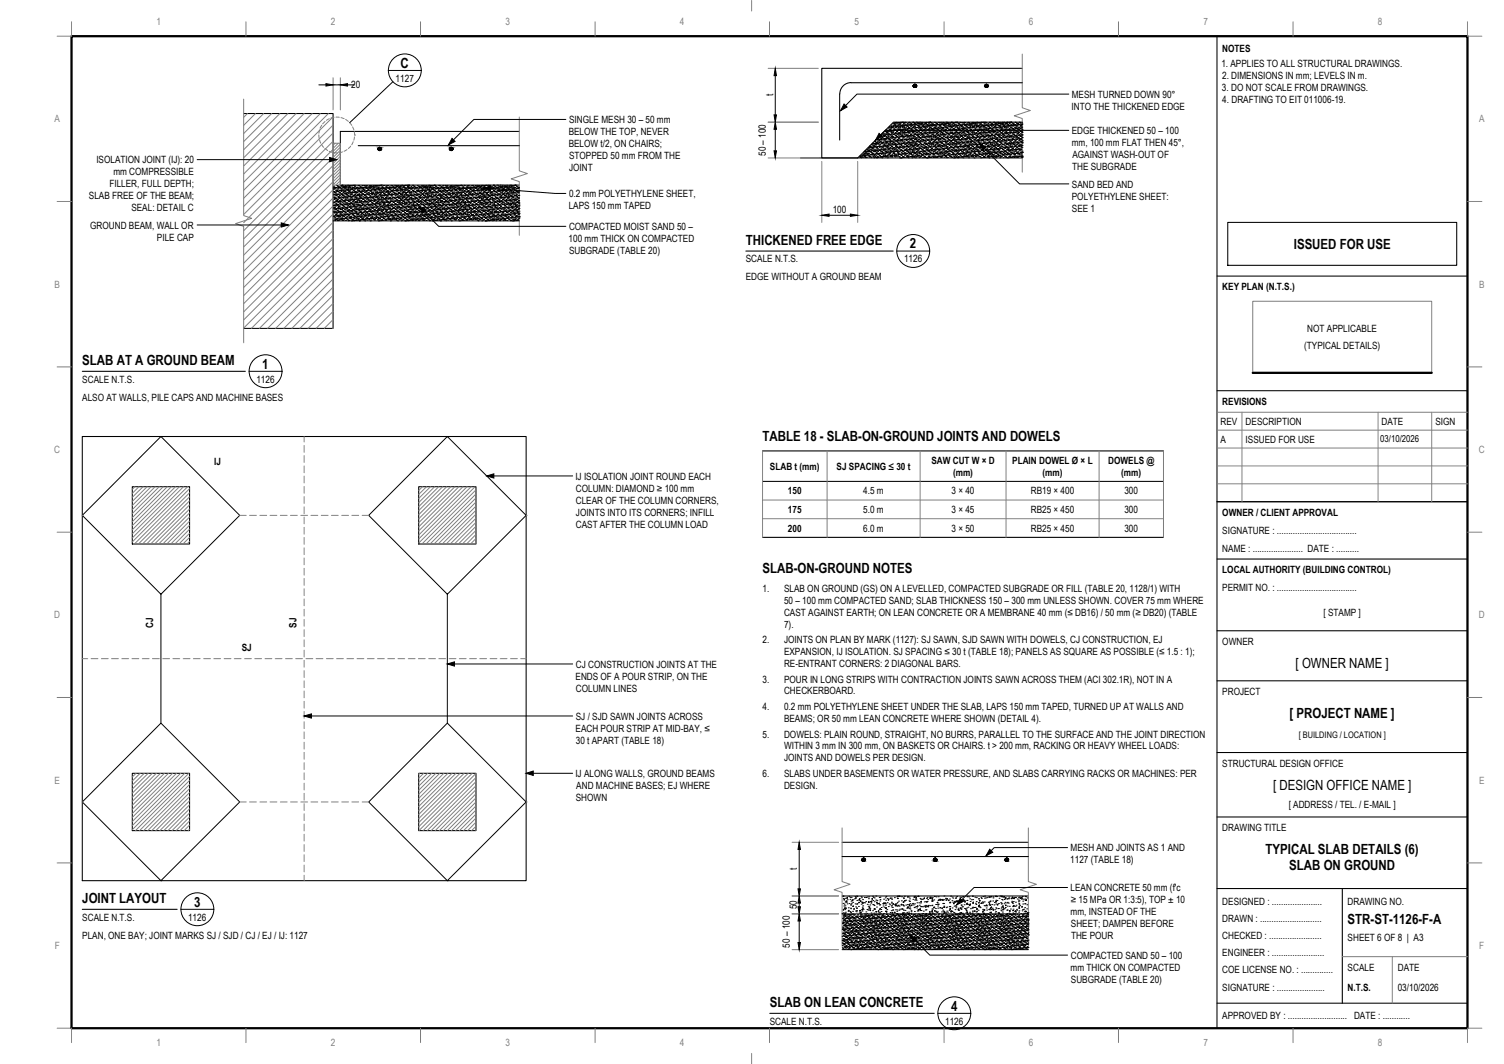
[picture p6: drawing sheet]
<svg xmlns="http://www.w3.org/2000/svg" width="420mm" height="297mm" viewBox="0 0 420 297" stroke-linecap="round" stroke-linejoin="round" font-family="sans-serif">
<defs><g id="words">
<g font-size="3.9">
<text x="111.9" y="19">C</text>
<text x="208.4" y="68.4">THICKENED FREE EDGE</text>
<text x="254.2" y="69.4">2</text>
<text x="361.4" y="69.5">ISSUED FOR USE</text>
<text x="23" y="102">SLAB AT A GROUND BEAM</text>
<text x="73.3" y="103">1</text>
<text x="213" y="123">TABLE 18 - SLAB-ON-GROUND JOINTS AND DOWELS</text>
<text x="213" y="160">SLAB-ON-GROUND NOTES</text>
<text x="361.9" y="186.5">[ OWNER NAME ]</text>
<text x="360.3" y="200.5">[ PROJECT NAME ]</text>
<text x="355.6" y="220.5">[ DESIGN OFFICE NAME ]</text>
<text x="353.6" y="238.4">TYPICAL SLAB DETAILS (6)</text>
<text x="360.2" y="242.8">SLAB ON GROUND</text>
<text x="23" y="252.1">JOINT LAYOUT</text>
<text x="54.2" y="253.2">3</text>
<text x="376.5" y="258">STR-ST-1126-F-A</text>
<text x="215.1" y="281.2">SLAB ON LEAN CONCRETE</text>
<text x="265.7" y="282.2">4</text>
</g>
<g font-size="2.8" fill="#808080">
<text x="43.7" y="7.1">1</text>
<text x="92.5" y="7.1">2</text>
<text x="141.2" y="7.1">3</text>
<text x="189.9" y="7.1">4</text>
<text x="238.7" y="7.1">5</text>
<text x="287.4" y="7.1">6</text>
<text x="336.2" y="7.1">7</text>
<text x="384.9" y="7.1">8</text>
<text x="15.2" y="34.2">A</text>
<text x="413.2" y="34.2">A</text>
<text x="15.2" y="80.3">B</text>
<text x="413.2" y="80.3">B</text>
<text x="15.2" y="126.5">C</text>
<text x="413.1" y="126.5">C</text>
<text x="15.2" y="172.7">D</text>
<text x="413.1" y="172.7">D</text>
<text x="15.2" y="218.8">E</text>
<text x="413.2" y="218.8">E</text>
<text x="15.3" y="265">F</text>
<text x="413.3" y="265">F</text>
<text x="43.7" y="292">1</text>
<text x="92.5" y="292">2</text>
<text x="141.2" y="292">3</text>
<text x="189.9" y="292">4</text>
<text x="238.7" y="292">5</text>
<text x="287.4" y="292">6</text>
<text x="336.2" y="292">7</text>
<text x="384.9" y="292">8</text>
</g>
<g font-size="2.8">
<text x="341.5" y="14.6">NOTES</text>
<text x="110.5" y="22.9">1127</text>
<text x="341.2" y="18.6">1. APPLIES TO ALL STRUCTURAL DRAWINGS.</text>
<text x="341.4" y="22">2. DIMENSIONS IN mm; LEVELS IN m.</text>
<text x="98.1" y="24.7">20</text>
<text x="216" y="26.9" transform="rotate(-90 216 26.9)">t</text>
<text x="299.4" y="27.3">MESH TURNED DOWN 90°</text>
<text x="341.4" y="25.3">3. DO NOT SCALE FROM DRAWINGS.</text>
<text x="341.5" y="28.7">4. DRAFTING TO EIT 011006-19.</text>
<text x="159" y="34.4">SINGLE MESH 30 – 50 mm</text>
<text x="299.4" y="30.7">INTO THE THICKENED EDGE</text>
<text x="158.9" y="37.7">BELOW THE TOP, NEVER</text>
<text x="158.9" y="41.1">BELOW t/2, ON CHAIRS;</text>
<text x="299.4" y="37.4">EDGE THICKENED 50 – 100</text>
<text x="299.4" y="40.8">mm, 100 mm FLAT THEN 45°,</text>
<text x="26.9" y="45.6">ISOLATION JOINT (IJ): 20</text>
<text x="159" y="44.5">STOPPED 50 mm FROM THE</text>
<text x="159" y="47.9">JOINT</text>
<text x="214" y="43.5" transform="rotate(-90 214 43.5)">50 – 100</text>
<text x="299.5" y="47.5">THE SUBGRADE</text>
<text x="299.6" y="44.1">AGAINST WASH-OUT OF</text>
<text x="30.6" y="52.3">FILLER, FULL DEPTH;</text>
<text x="31.7" y="49">mm COMPRESSIBLE</text>
<text x="299.5" y="52.4">SAND BED AND</text>
<text x="24.8" y="55.7">SLAB FREE OF THE BEAM;</text>
<text x="36.7" y="59">SEAL: DETAIL C</text>
<text x="158.9" y="58.4">LAPS 150 mm TAPED</text>
<text x="159" y="55">0.2 mm POLYETHYLENE SHEET,</text>
<text x="232.6" y="59.5">100</text>
<text x="299.4" y="55.7">POLYETHYLENE SHEET:</text>
<text x="299.5" y="59.1">SEE 1</text>
<text x="25.2" y="63.9">GROUND BEAM, WALL OR</text>
<text x="159" y="64.2">COMPACTED MOIST SAND 50 –</text>
<text x="43.9" y="67.2">PILE CAP</text>
<text x="158.8" y="67.6">100 mm THICK ON COMPACTED</text>
<text x="159" y="70.9">SUBGRADE (TABLE 20)</text>
<text x="208.4" y="73.3">SCALE N.T.S.</text>
<text x="252.6" y="73.3">1126</text>
<text x="208.4" y="78.3">EDGE WITHOUT A GROUND BEAM</text>
<text x="341.5" y="81.1">KEY PLAN (N.T.S.)</text>
<text x="365.2" y="92.6">NOT APPLICABLE</text>
<text x="364.3" y="97.6">(TYPICAL DETAILS)</text>
<text x="23" y="106.9">SCALE N.T.S.</text>
<text x="71.6" y="106.9">1126</text>
<text x="23" y="111.9">ALSO AT WALLS, PILE CAPS AND MACHINE BASES</text>
<text x="341.5" y="113.1">REVISIONS</text>
<text x="341" y="118.6">REV</text>
<text x="348" y="118.6">DESCRIPTION</text>
<text x="386" y="118.6">DATE</text>
<text x="401" y="118.6">SIGN</text>
<text x="341" y="123.6">A</text>
<text x="348" y="123.6">ISSUED FOR USE</text>
<text x="59.8" y="129.9">IJ</text>
<text x="215.1" y="131.1">SLAB t (mm)</text>
<text x="233.7" y="131.1">SJ SPACING ≤ 30 t</text>
<text x="260.2" y="129.5">SAW CUT W × D</text>
<text x="282.8" y="129.5">PLAIN DOWEL Ø × L</text>
<text x="309.6" y="129.5">DOWELS @</text>
<text x="160.7" y="133.9">IJ ISOLATION JOINT ROUND EACH</text>
<text x="160.9" y="137.3">COLUMN: DIAMOND ≥ 100 mm</text>
<text x="220.1" y="138">150</text>
<text x="241.2" y="138">4.5 m</text>
<text x="265.8" y="138">3 × 40</text>
<text x="266.2" y="132.8">(mm)</text>
<text x="288" y="138">RB19 × 400</text>
<text x="291.3" y="132.8">(mm)</text>
<text x="313.2" y="132.8">(mm)</text>
<text x="314.1" y="138">300</text>
<text x="160.9" y="140.7">CLEAR OF THE COLUMN CORNERS,</text>
<text x="220.1" y="143.2">175</text>
<text x="241.2" y="143.2">5.0 m</text>
<text x="265.8" y="143.2">3 × 45</text>
<text x="288" y="143.2">RB25 × 450</text>
<text x="314.1" y="143.2">300</text>
<text x="160.9" y="147.4">CAST AFTER THE COLUMN LOAD</text>
<text x="160.9" y="144">JOINTS INTO ITS CORNERS; INFILL</text>
<text x="220.1" y="148.4">200</text>
<text x="241.2" y="148.4">6.0 m</text>
<text x="265.8" y="148.4">3 × 50</text>
<text x="288" y="148.4">RB25 × 450</text>
<text x="314.1" y="148.4">300</text>
<text x="341.5" y="144.1">OWNER / CLIENT APPROVAL</text>
<text x="341.5" y="149.1">SIGNATURE : ...................................</text>
<text x="341.5" y="154.1">NAME : ...................... DATE : ..........</text>
<text x="341.5" y="160.1">LOCAL AUTHORITY (BUILDING CONTROL)</text>
<text x="213" y="165.2">1.</text>
<text x="219" y="165.2">SLAB ON GROUND (GS) ON A LEVELLED, COMPACTED SUBGRADE OR FILL (TABLE 20, 1128/1) WITH</text>
<text x="341.5" y="165.1">PERMIT NO. : ...................................</text>
<text x="219" y="168.6">50 – 100 mm COMPACTED SAND; SLAB THICKNESS 150 – 300 mm UNLESS SHOWN. COVER 75 mm WHERE</text>
<text x="219" y="171.9">CAST AGAINST EARTH; ON LEAN CONCRETE OR A MEMBRANE 40 mm (≤ DB16) / 50 mm (≥ DB20) (TABLE</text>
<text x="369.7" y="172.1">[ STAMP ]</text>
<text x="42.8" y="175.3" transform="rotate(-90 42.8 175.3)">CJ</text>
<text x="82.8" y="175.3" transform="rotate(-90 82.8 175.3)">SJ</text>
<text x="213" y="179.6">2.</text>
<text x="219" y="175.2">7).</text>
<text x="219" y="179.6">JOINTS ON PLAN BY MARK (1127): SJ SAWN, SJD SAWN WITH DOWELS, CJ CONSTRUCTION, EJ</text>
<text x="67.6" y="181.7">SJ</text>
<text x="219" y="182.9">EXPANSION, IJ ISOLATION. SJ SPACING ≤ 30 t (TABLE 18); PANELS AS SQUARE AS POSSIBLE (≤ 1.5 : 1);</text>
<text x="341.5" y="180.1">OWNER</text>
<text x="160.8" y="189.8">ENDS OF A POUR STRIP, ON THE</text>
<text x="160.9" y="186.4">CJ CONSTRUCTION JOINTS AT THE</text>
<text x="213" y="190.6">3.</text>
<text x="219" y="186.2">RE-ENTRANT CORNERS: 2 DIAGONAL BARS.</text>
<text x="219" y="190.6">POUR IN LONG STRIPS WITH CONTRACTION JOINTS SAWN ACROSS THEM (ACI 302.1R), NOT IN A</text>
<text x="160.9" y="193.2">COLUMN LINES</text>
<text x="219" y="193.9">CHECKERBOARD.</text>
<text x="341.5" y="194.1">PROJECT</text>
<text x="160.9" y="200.9">SJ / SJD SAWN JOINTS ACROSS</text>
<text x="213" y="198.2">4.</text>
<text x="219" y="198.2">0.2 mm POLYETHYLENE SHEET UNDER THE SLAB, LAPS 150 mm TAPED, TURNED UP AT WALLS AND</text>
<text x="219" y="201.5">BEAMS; OR 50 mm LEAN CONCRETE WHERE SHOWN (DETAIL 4).</text>
<text x="160.8" y="204.3">EACH POUR STRIP AT MID-BAY, ≤</text>
<text x="160.9" y="207.6">30 t APART (TABLE 18)</text>
<text x="213" y="205.9">5.</text>
<text x="219" y="205.9">DOWELS: PLAIN ROUND, STRAIGHT, NO BURRS, PARALLEL TO THE SURFACE AND THE JOINT DIRECTION</text>
<text x="219" y="209.2">WITHIN 3 mm IN 300 mm, ON BASKETS OR CHAIRS. t &gt; 200 mm, RACKING OR HEAVY WHEEL LOADS:</text>
<text x="219" y="212.5">JOINTS AND DOWELS PER DESIGN.</text>
<text x="341.5" y="214.1">STRUCTURAL DESIGN OFFICE</text>
<text x="160.7" y="216.9">IJ ALONG WALLS, GROUND BEAMS</text>
<text x="161" y="220.3">AND MACHINE BASES; EJ WHERE</text>
<text x="213" y="216.9">6.</text>
<text x="219" y="216.9">SLABS UNDER BASEMENTS OR WATER PRESSURE, AND SLABS CARRYING RACKS OR MACHINES: PER</text>
<text x="219" y="220.2">DESIGN.</text>
<text x="160.9" y="223.6">SHOWN</text>
<text x="360" y="225.6">[ ADDRESS / TEL. / E-MAIL ]</text>
<text x="341.5" y="232.1">DRAWING TITLE</text>
<text x="299.1" y="237.7">MESH AND JOINTS AS 1 AND</text>
<text x="222.6" y="243" transform="rotate(-90 222.6 243)">t</text>
<text x="299" y="241">1127 (TABLE 18)</text>
<text x="299.1" y="248.8">LEAN CONCRETE 50 mm (f'c</text>
<text x="23" y="257.1">SCALE N.T.S.</text>
<text x="52.5" y="257.1">1126</text>
<text x="222.6" y="253.9" transform="rotate(-90 222.6 253.9)">50</text>
<text x="299.1" y="255.5">mm, INSTEAD OF THE</text>
<text x="299.1" y="252.2">≥ 15 MPa OR 1:3:5), TOP ± 10</text>
<text x="341.5" y="252.5">DESIGNED : ......................</text>
<text x="341.5" y="257.4">DRAWN : ...........................</text>
<text x="376.5" y="252.5">DRAWING NO.</text>
<text x="23" y="262.1">PLAN, ONE BAY; JOINT MARKS SJ / SJD / CJ / EJ / IJ: 1127</text>
<text x="299.2" y="258.9">SHEET; DAMPEN BEFORE</text>
<text x="299.2" y="262.2">THE POUR</text>
<text x="341.5" y="262.2">CHECKED : .......................</text>
<text x="376.5" y="262.6">SHEET 6 OF 8 | A3</text>
<text x="220.6" y="264.6" transform="rotate(-90 220.6 264.6)">50 – 100</text>
<text x="299.1" y="267.7">COMPACTED SAND 50 – 100</text>
<text x="341.5" y="267">ENGINEER : .......................</text>
<text x="299.1" y="271">mm THICK ON COMPACTED</text>
<text x="299.2" y="274.4">SUBGRADE (TABLE 20)</text>
<text x="341.5" y="271.8">COE LICENSE NO. : ..............</text>
<text x="376.5" y="271">SCALE</text>
<text x="390.5" y="271">DATE</text>
<text x="341.5" y="276.5">SIGNATURE : .....................</text>
<text x="376.5" y="276.5">N.T.S.</text>
<text x="390.5" y="276.5">03/10/2026</text>
<text x="215.1" y="286.1">SCALE N.T.S.</text>
<text x="264" y="286.1">1126</text>
<text x="341.5" y="284.6">APPROVED BY : .......................... DATE : ............</text>
</g>
<text font-size="2.7" x="385.6" y="123.5">03/10/2026</text>
<text font-size="2.5" x="362.8" y="206">[ BUILDING / LOCATION ]</text>
</g></defs>
<!-- layer: S-CONC -->
<path d="M285.6 19.1h-56v25h10l10-10h36M68.1 31.7h24.9v60h-24.9M145.1 36.7h-50v15h50M23 121.9h124v124h-124zM37 135.9h16v16h-16zM117 135.9h16v16h-16zM37 215.9h16v16h-16zM117 215.9h16v16h-16zM235.2 235.1h52.1M235.2 250.1h52.1" fill="none" stroke="#000" stroke-width=".3"/>
<!-- layer: S-BREAK -->
<path d="M285.6 15.1v15l2.2 .7-4.5 1.5 2.3 .8v15M68.1 27.7v32.5l2.2 .7-4.5 1.5 2.3 .8v32.5M145.1 32.7v15l2.2 .8-4.5 1.4 2.3 .8v15M235.2 231.1v15l2.3 .8-4.5 1.5 2.2 .7v15M287.3 231.1v15l2.2 .8-4.5 1.5 2.3 .7v15" fill="none" stroke="#808080" stroke-width=".28"/>
<!-- layer: S-HATCH -->
<g fill="none" stroke="#808080" stroke-width=".28">
<path d="M69.1 31.7l-1 1.1M71.4 31.7l-3.3 3.3M73.7 31.7l-5.6 5.6M75.9 31.7l-7.8 7.8M78.2 31.7l-10.1 10.1M80.4 31.7l-12.3 12.4M82.7 31.7l-14.6 14.6M85 31.7l-16.9 16.9M87.2 31.7l-19.1 19.2M89.5 31.7l-21.4 21.4M91.7 31.7l-23.6 23.7M93 32.6l-24.9 25"/>
<path d="M93 34.9l-24.9 25M93 37.2l-24.9 25M93 39.4l-24.9 25M93.6 40l-.6 .5M94.5 40l-1.5 1.4M93 41.7l-24.9 25M93 46.2l-24.9 25M93 48.5l-24.9 25M93 53l-24.9 25M93 55.3l-24.9 24.9M93 57.5l-24.9 25M93 59.8l-24.9 25"/>
<path d="M95.1 41.9l-27 27M95.1 48.8l-27 26.9M95.1 40.2l-2.1 2.1M95.1 41.1l-2.1 2M95.1 42.8l-2.1 2M95.1 43.6l-2.1 2.1M95.1 44.5l-2.1 2M95.1 45.4l-2.1 2M95.1 46.2l-2.1 2M95.1 47.1l-2.1 2M95.1 47.9l-2.1 2M95.1 49.6l-2.1 2"/>
<path d="M95.1 50.4l-1.3 1.3M95.1 51.3l-.4 .4M93 62l-24.9 25.1M93 64.3l-24.9 25M93 66.6l-24.9 25M93 68.9l-22.8 22.8M93 71.1l-20.5 20.6M93 73.3l-18.2 18.4M93 75.6l-16 16.1M93 77.9l-13.7 13.8M93 80.2l-11.5 11.5M93 82.4l-9.2 9.3"/>
<path d="M93 84.7l-6.9 7M93 86.9l-4.7 4.8M93 89.2l-2.4 2.5M93 91.5l-.2 .2M37.7 135.9l-.7 .7M38.8 135.9l-1.8 1.8M40 135.9l-3 2.9M41.1 135.9l-4.1 4.1M42.2 135.9l-5.2 5.2M43.3 135.9l-6.3 6.4M44.5 135.9l-7.5 7.5M45.6 135.9l-8.6 8.6"/>
<path d="M46.7 135.9l-9.7 9.8M47.9 135.9l-10.9 10.9M49 135.9l-12 12M50.1 135.9l-13.1 13.1M51.3 135.9l-14.3 14.3M52.4 135.9l-15.4 15.4M53 136.4l-15.5 15.5M53 137.6l-14.3 14.3M53 138.7l-13.2 13.2M53 139.8l-12.1 12.1M118 135.9l-1 1M119.2 135.9l-2.2 2.1"/>
<path d="M120.3 135.9l-3.3 3.3M121.4 135.9l-4.4 4.4M122.6 135.9l-5.6 5.6M123.7 135.9l-6.7 6.7M124.8 135.9l-7.8 7.8M125.9 135.9l-8.9 9M127.1 135.9l-10.1 10.1M128.2 135.9l-11.2 11.2M129.3 135.9l-12.3 12.3M130.5 135.9l-13.5 13.5M131.6 135.9l-14.6 14.6M132.7 135.9l-15.7 15.7"/>
<path d="M133 137.9l-14 14M133 139l-12.9 12.9M133 136.8l-15.1 15.1M53 141l-10.9 10.9M53 142.1l-9.8 9.8M53 143.2l-8.7 8.7M53 144.3l-7.5 7.6M53 145.5l-6.4 6.4M53 146.6l-5.3 5.3M53 147.7l-4.1 4.2M53 148.9l-3 3M53 150l-1.9 1.9"/>
<path d="M53 151.2l-.8 .7M133 140.2l-11.8 11.7M133 144.7l-7.2 7.2M133 141.3l-10.6 10.6M133 142.4l-9.5 9.5M133 143.5l-8.4 8.4M133 145.8l-6.1 6.1M133 146.9l-4.9 5M133 148.1l-3.8 3.8M133 149.2l-2.7 2.7M133 150.4l-1.6 1.5M133 151.5l-.5 .4"/>
<path d="M38 215.9l-1 1M39.2 215.9l-2.2 2.1M40.3 215.9l-3.3 3.3M41.4 215.9l-4.4 4.4M42.5 215.9l-5.5 5.5M43.7 215.9l-6.7 6.7M44.8 215.9l-7.8 7.8M45.9 215.9l-8.9 8.9M47.1 215.9l-10.1 10.1M48.2 215.9l-11.2 11.2M49.3 215.9l-12.3 12.3M50.5 215.9l-13.5 13.4"/>
<path d="M51.6 215.9l-14.6 14.6M52.7 215.9l-15.7 15.7M53 216.7l-15.2 15.2M53 217.9l-14 14M53 219l-12.9 12.9M117.2 215.9l-.2 .2M118.4 215.9l-1.4 1.3M119.5 215.9l-2.5 2.5M120.6 215.9l-3.6 3.6M121.8 215.9l-4.8 4.7M122.9 215.9l-5.9 5.9M124 215.9l-7 7"/>
<path d="M125.1 215.9l-8.1 8.1M126.3 215.9l-9.3 9.3M127.4 215.9l-10.4 10.4M128.5 215.9l-11.5 11.5M129.7 215.9l-12.7 12.6M130.8 215.9l-13.8 13.8M131.9 215.9l-14.9 14.9M133 215.9l-15.9 16M133 217.1l-14.8 14.8M133 218.2l-13.7 13.7M133 219.4l-12.6 12.5M53 220.2l-11.7 11.7"/>
<path d="M53 221.3l-10.6 10.6M53 222.4l-9.5 9.5M53 223.5l-8.3 8.4M53 224.7l-7.2 7.2M53 225.8l-6.1 6.1M53 226.9l-5 5M53 228.1l-3.8 3.8M53 229.2l-2.7 2.7M53 230.3l-1.6 1.6M53 231.5l-.4 .4M133 220.5l-11.4 11.4M133 221.6l-10.3 10.3"/>
<path d="M133 222.7l-9.2 9.2M133 223.9l-8 8M133 225l-6.9 6.9M133 226.1l-5.7 5.8M133 227.3l-4.6 4.6M133 228.4l-3.5 3.5M133 229.5l-2.4 2.4M133 230.7l-1.3 1.2M133 231.8l-.1 .1"/>
</g>
<!-- layer: S-JFILL -->
<path d="M93 40h2.1v11.7h-2.1z" fill="none" stroke="#808080" stroke-width=".28"/>
<!-- layer: S-HATCH-SAND -->
<g fill="none" stroke="#000" stroke-width=".28">
<path d="M243.8 39.9h.1M244 40h.1M244.3 39.4h.1M244.4 39.4h.1M244.4 39.5h.1M244.6 39.8h.1M244.7 38.9h.1M244.8 39.8h.1M244.9 39h.1M245 38.7h.1M245 39.9h.1M245.1 39.4h.1"/>
<path d="M245.1 39h.1M245.2 38.8h.1M245.2 40h.1M245.3 39.9h.1M245.4 38.9h.1M245.5 39.9h.1M245.5 39.4h.1M245.5 38.3h.1M245.5 39.1h.1M245.6 39h.1M245.6 39.8h.1M245.8 37.9h.1"/>
<path d="M245.8 39.9h.1M245.8 38.1h.1M245.9 38h.1M245.9 38.9h.1M245.9 39.5h.1M246 38.9h.1M246 38.1h.1M246 37.9h.1M246.1 38.7h.1M246.1 39.4h.1M246.1 39.1h.1M246.1 37.9h.1"/>
<path d="M246.2 38.8h.1M246.2 39.9h.1M246.3 39.8h.1M246.3 38.4h.1M246.3 38.5h.1M246.4 40h.1M246.4 39.9h.1M246.5 38.8h.1M246.5 37.6h.1M246.5 38.3h.1M246.5 39.1h.1M246.5 39.8h.1"/>
<path d="M246.6 37.8h.1M246.6 37.2h.1M246.7 39.4h.1M246.7 37.4h.1M246.7 38.8h.1M246.8 38.8h.1M246.8 39.7h.1M246.8 38h.1M246.8 37.8h.1M247 38.8h.1M247 38.1h.1M247 37.2h.1"/>
<path d="M247 37.7h.1M247.1 37.9h.1M247.1 38.6h.1M247.1 39.1h.1M247.1 39.4h.1M247.1 38.9h.1M247.1 37.8h.1M247.1 37.7h.1M247.2 38.7h.1M247.2 37.5h.1M247.3 39.1h.1M247.3 36.7h.1"/>
<path d="M247.3 39.7h.1M247.4 39.9h.1M247.4 36.6h.1M247.4 38.1h.1M247.4 39.5h.1M247.5 36.7h.1M247.5 38.7h.1M247.5 36.8h.1M247.5 37.5h.1M247.5 39.7h.1M247.5 36.2h.1M247.5 38.5h.1"/>
<path d="M247.5 39.5h.1M247.6 38.3h.1M247.6 39h.1M247.6 40h.1M247.6 39.7h.1M247.6 37.7h.1M247.7 37h.1M247.8 36.6h.1M247.8 39.6h.1M247.8 37.2h.1M247.8 37h.1M247.8 38.4h.1"/>
<path d="M247.9 37.6h.1M247.9 39.4h.1M247.9 39.9h.1M247.9 38.5h.1M247.9 36.4h.1M248 37.2h.1M248 38h.1M248 37.9h.1M248 38.6h.1M248.1 39.4h.1M248.1 36.6h.1M248.2 35.6h.1"/>
<path d="M248.2 37.6h.1M248.2 38.1h.1M248.2 36h.1M248.2 38.6h.1M248.2 37.4h.1M248.2 38.8h.1M248.2 37.5h.1M248.3 38.9h.1M248.3 36.6h.1M248.4 39.6h.1M248.4 37.5h.1M248.5 35.3h.1"/>
<path d="M248.5 39.1h.1M248.5 36.1h.1M248.5 36.8h.1M248.5 35.6h.1M248.5 38.6h.1M248.5 37.5h.1M248.5 38.3h.1M248.5 36.6h.1M248.5 39.5h.1M248.5 36.3h.1M248.6 39h.1M248.6 39.7h.1"/>
<path d="M248.6 39.9h.1M248.6 37.7h.1M248.6 39.1h.1M248.6 36.4h.1M248.7 37.5h.1M248.7 39.2h.1M248.7 36.2h.1M248.7 38.5h.1M248.8 40h.1M248.8 36.5h.1M248.9 37.5h.1M248.9 39.5h.1"/>
<path d="M248.9 37h.1M248.9 35.3h.1M249 35h.1M249 35.7h.1M249 35.3h.1M249 36.7h.1M249 38.1h.1M249 36.4h.1M249 37.2h.1M249 35.5h.1M249 35.6h.1M249 39.5h.1"/>
<path d="M249 37.9h.1M249 38.6h.1M249 38.5h.1M249 39.4h.1M249 38.2h.1M249.1 39.4h.1M249.2 37.5h.1M249.2 38h.1M249.2 35.5h.1M249.2 38.5h.1M249.3 36.6h.1M249.3 35.6h.1"/>
<path d="M249.3 36.5h.1M249.3 38.1h.1M249.3 37h.1M249.3 38.5h.1M249.4 34.6h.1M249.4 39.4h.1M249.4 37.1h.1M249.4 39.9h.1M249.4 35.3h.1M249.4 35.1h.1M249.5 36.1h.1M249.5 36.8h.1"/>
<path d="M249.5 38.9h.1M249.5 37.5h.1M249.5 38.3h.1M249.5 35.5h.1M249.6 39h.1M249.6 39.7h.1M249.6 36.4h.1M249.6 38.4h.1M249.6 39.4h.1M249.6 35.2h.1M249.6 37.5h.1M249.6 39.1h.1"/>
<path d="M249.7 34.4h.1M249.7 34.6h.1M249.7 36h.1M249.7 37.4h.1M249.7 36.1h.1M249.7 38.8h.1M249.8 39.9h.1M249.8 36.1h.1M249.8 38.9h.1M249.9 36.4h.1M249.9 34.7h.1M249.9 34.4h.1"/>
<path d="M249.9 37.4h.1M249.9 39.4h.1M249.9 36.2h.1M249.9 38.5h.1M249.9 34.2h.1M249.9 34.9h.1M249.9 40h.1M250 35.7h.1M250 36.4h.1M250 37.2h.1M250 37.9h.1M250 35.4h.1"/>
<path d="M250.1 38.6h.1M250.1 38.3h.1M250.1 37h.1M250.1 35h.1M250.1 39.4h.1M250.1 36.4h.1M250.1 37.7h.1M250.1 39.2h.1M250.2 34.4h.1M250.2 35.6h.1M250.2 37.2h.1M250.2 37.8h.1"/>
<path d="M250.2 35.4h.1M250.2 37.3h.1M250.2 39.4h.1M250.3 38.3h.1M250.3 34.1h.1M250.4 36.3h.1M250.4 38h.1M250.4 39.3h.1M250.4 34.6h.1M250.4 35.3h.1M250.5 36h.1M250.5 36.8h.1"/>
<path d="M250.5 34.3h.1M250.5 36.6h.1M250.5 36.7h.1M250.5 37.5h.1M250.5 35.3h.1M250.5 38.1h.1M250.5 39.5h.1M250.6 38.2h.1M250.6 39h.1M250.6 36.3h.1M250.6 38.3h.1M250.6 39.7h.1"/>
<path d="M250.6 39.3h.1M250.6 35.1h.1M250.6 39.6h.1M250.7 38.9h.1M250.7 34.3h.1M250.7 37.3h.1M250.8 35.2h.1M250.8 37.5h.1M250.8 39.1h.1M250.8 34.3h.1M250.8 35.7h.1M250.9 36.3h.1"/>
<path d="M250.9 37.1h.1M250.9 38.5h.1M250.9 34.2h.1M250.9 35h.1M250.9 34.3h.1M250.9 37.2h.1M250.9 39.2h.1M250.9 36.1h.1M251 35.7h.1M251 36.4h.1M251 39.9h.1M251 38.6h.1"/>
<path d="M251 37.2h.1M251 37.9h.1M251 35.2h.1M251 34.7h.1M251.1 39.4h.1M251.1 38.2h.1M251.1 36.2h.1M251.1 38.5h.1M251.1 40h.1M251.2 34.2h.1M251.2 34.6h.1M251.2 35.2h.1"/>
<path d="M251.2 37.2h.1M251.2 37h.1M251.2 36h.1M251.2 37.4h.1M251.3 38.2h.1M251.3 34.7h.1M251.3 38.8h.1M251.3 37.5h.1M251.4 35.6h.1M251.4 37.1h.1M251.4 34.5h.1M251.4 36.2h.1"/>
<path d="M251.4 39.1h.1M251.4 39.4h.1M251.5 35.3h.1M251.5 36h.1M251.5 36.7h.1M251.5 34.1h.1M251.5 37.5h.1M251.5 38.2h.1M251.5 35.2h.1M251.5 38h.1M251.6 38.9h.1M251.6 39.7h.1"/>
<path d="M251.6 36.2h.1M251.6 38.1h.1M251.6 35h.1M251.6 39.1h.1M251.6 36.4h.1M251.7 34.3h.1M251.7 36.6h.1M251.7 36.4h.1M251.7 37.8h.1M251.7 39.2h.1M251.7 34.2h.1M251.7 38.1h.1"/>
<path d="M251.8 37.1h.1M251.8 39.3h.1M251.8 35.1h.1M251.8 38.9h.1M251.9 34.1h.1M251.9 34.9h.1M251.9 36.1h.1M251.9 39.1h.1M252 35.6h.1M252 35.2h.1M252 37.5h.1M252 35.3h.1"/>
<path d="M252 36.4h.1M252 37.1h.1M252 39.1h.1M252 36.7h.1M252.1 37.8h.1M252.1 38.6h.1M252.1 35.4h.1M252.1 38.1h.1M252.1 39.6h.1M252.1 39.3h.1M252.1 35.1h.1M252.1 36.1h.1"/>
<path d="M252.1 38.2h.1M252.2 39.9h.1M252.2 34.1h.1M252.2 34.7h.1M252.3 35.1h.1M252.3 37.1h.1M252.3 36.2h.1M252.3 38.5h.1M252.3 38h.1M252.3 34.3h.1M252.4 34.5h.1M252.4 35.7h.1"/>
<path d="M252.4 37.1h.1M252.4 35.3h.1M252.4 36h.1M252.4 37h.1M252.4 34.3h.1M252.4 38.5h.1M252.4 39.9h.1M252.5 36.7h.1M252.5 39h.1M252.5 37.2h.1M252.5 37.5h.1M252.5 38.2h.1"/>
<path d="M252.5 39.9h.1M252.6 38.9h.1M252.6 39.7h.1M252.6 35.6h.1M252.6 35h.1M252.6 38h.1M252.6 37.1h.1M252.6 39.4h.1M252.6 36h.1M252.6 39h.1M252.7 34.1h.1M252.7 38h.1"/>
<path d="M252.7 34.7h.1M252.8 37h.1M252.8 36.1h.1M252.8 39.9h.1M252.8 37.5h.1M252.8 38.8h.1M252.9 34.3h.1M252.9 36.6h.1M252.9 34.1h.1M252.9 38.1h.1M252.9 38.9h.1M252.9 34.9h.1"/>
<path d="M252.9 36h.1M253 35.6h.1M253 36.4h.1M253 37h.1M253 38.9h.1M253 35.1h.1M253 37.1h.1M253 37.8h.1M253 39.9h.1M253.1 38.6h.1M253.1 39.3h.1M253.1 35h.1"/>
<path d="M253.2 37.9h.1M253.2 35.2h.1M253.2 37.5h.1M253.2 36.4h.1M253.2 39h.1M253.2 35h.1M253.2 37.8h.1M253.2 39.2h.1M253.3 36.9h.1M253.3 36.1h.1M253.3 35h.1M253.3 37.9h.1"/>
<path d="M253.3 39.9h.1M253.4 39.9h.1M253.4 34.6h.1M253.4 34.5h.1M253.4 35.2h.1M253.4 35.9h.1M253.4 36.2h.1M253.4 38.5h.1M253.5 36h.1M253.5 36.7h.1M253.5 38.9h.1M253.5 40h.1"/>
<path d="M253.5 37.5h.1M253.5 38.2h.1M253.5 35.4h.1M253.5 36.8h.1M253.6 38.9h.1M253.6 38.2h.1M253.6 39.6h.1M253.6 39.7h.1M253.6 34.9h.1M253.6 37h.1M253.6 36.8h.1M253.7 35.9h.1"/>
<path d="M253.7 37.9h.1M253.7 38.8h.1M253.7 39.7h.1M253.7 35.6h.1M253.8 36.9h.1M253.8 37.1h.1M253.8 39.4h.1M253.8 39.8h.1M253.9 34.1h.1M253.9 34.3h.1M253.9 34.9h.1M253.9 38h.1"/>
<path d="M253.9 35.7h.1M254 35.6h.1M254 36.4h.1M254 35.8h.1M254 37.1h.1M254 38.5h.1M254 37.8h.1M254 36.8h.1M254 38.8h.1M254 39.9h.1M254 38.6h.1M254 39.3h.1"/>
<path d="M254 39.8h.1M254 34.3h.1M254 36.6h.1M254.1 38.1h.1M254.1 34.8h.1M254.2 37.8h.1M254.2 35.1h.1M254.2 38.9h.1M254.3 34.7h.1M254.3 36.8h.1M254.3 36.1h.1M254.3 34.8h.1"/>
<path d="M254.3 37.8h.1M254.3 39.7h.1M254.3 35.2h.1M254.3 37.5h.1M254.4 39h.1M254.4 38.9h.1M254.4 34.5h.1M254.5 35.2h.1M254.5 36h.1M254.5 35.8h.1M254.5 36.7h.1M254.5 37.5h.1"/>
<path d="M254.5 38.7h.1M254.5 36.1h.1M254.6 38.2h.1M254.6 39.9h.1M254.6 38.9h.1M254.6 39.7h.1M254.6 34.6h.1M254.6 34.8h.1M254.6 36.2h.1M254.6 38.5h.1M254.7 35.8h.1M254.7 37.7h.1"/>
<path d="M254.7 40h.1M254.7 35h.1M254.7 36.4h.1M254.7 38.7h.1M254.7 37.8h.1M254.7 39.2h.1M254.8 36.5h.1M254.8 37h.1M254.8 39.3h.1M254.8 36.7h.1M254.8 39.7h.1M254.9 34.1h.1"/>
<path d="M254.9 34.9h.1M254.9 35.6h.1M255 35.6h.1M255 36.3h.1M255 35.7h.1M255 39.4h.1M255 37.1h.1M255 36.7h.1M255 38.7h.1M255.1 37.8h.1M255.1 38.5h.1M255.1 39.7h.1"/>
<path d="M255.1 34.1h.1M255.1 35.4h.1M255.1 39.3h.1M255.1 40h.1M255.1 38h.1M255.1 36.8h.1M255.1 38.2h.1M255.1 34.7h.1M255.1 39.6h.1M255.2 37.7h.1M255.2 38.3h.1M255.2 34.3h.1"/>
<path d="M255.2 36.5h.1M255.3 38.1h.1M255.4 34.7h.1M255.4 36.6h.1M255.4 39.6h.1M255.4 35.1h.1M255.4 34.5h.1M255.4 37.6h.1M255.4 38.9h.1M255.4 34.3h.1M255.4 35.2h.1M255.4 36h.1"/>
<path d="M255.4 35.8h.1M255.5 36.7h.1M255.5 37.5h.1M255.5 34.4h.1M255.5 37.2h.1M255.5 38.2h.1M255.5 35.6h.1M255.5 38.6h.1M255.5 35.2h.1M255.5 39.9h.1M255.6 38.9h.1M255.6 39.7h.1"/>
<path d="M255.6 39h.1M255.7 34.7h.1M255.7 35.6h.1M255.7 37.6h.1M255.7 36.1h.1M255.7 38.6h.1M255.7 39.9h.1M255.8 34.6h.1M255.8 36.2h.1M255.8 34.7h.1M255.8 36.1h.1M255.9 36.6h.1"/>
<path d="M255.9 38.5h.1M255.9 40h.1M255.9 37.5h.1M255.9 34.1h.1M255.9 39.5h.1M255.9 36.1h.1M255.9 38.9h.1M255.9 34.8h.1M255.9 35.6h.1M255.9 39h.1M256 36.3h.1M256 37h.1"/>
<path d="M256 37.8h.1M256 35.6h.1M256 38.6h.1M256.1 38.5h.1M256.1 39.2h.1M256.1 36.6h.1M256.1 39.5h.1M256.1 40h.1M256.1 35.6h.1M256.2 37.1h.1M256.2 39.4h.1M256.2 34.6h.1"/>
<path d="M256.2 37.5h.1M256.2 35h.1M256.2 34.1h.1M256.2 36.4h.1M256.2 37.8h.1M256.3 38h.1M256.3 35.1h.1M256.3 39.3h.1M256.3 37.9h.1M256.4 34.5h.1M256.4 36.5h.1M256.4 34.4h.1"/>
<path d="M256.4 37.5h.1M256.4 39.5h.1M256.4 34.3h.1M256.5 35.2h.1M256.5 38.1h.1M256.5 35.9h.1M256.5 36.6h.1M256.5 37.4h.1M256.5 35.5h.1M256.5 38.5h.1M256.5 35.1h.1M256.6 38.8h.1"/>
<path d="M256.6 39.6h.1M256.6 38.9h.1M256.6 35.4h.1M256.6 36.8h.1M256.7 36.9h.1M256.7 38.2h.1M256.7 39.6h.1M256.7 34.5h.1M256.7 35.5h.1M256.7 37.5h.1M256.7 35.2h.1M256.8 38.4h.1"/>
<path d="M256.8 39h.1M256.8 39.7h.1M256.9 34.1h.1M256.9 36.4h.1M256.9 36.1h.1M256.9 34.8h.1M256.9 35.6h.1M256.9 39.4h.1M256.9 39.9h.1M257 36.3h.1M257 34.6h.1M257 34.4h.1"/>
<path d="M257 35.8h.1M257 37h.1M257 37.8h.1M257 36.2h.1M257 37.2h.1M257 38.5h.1M257 39.3h.1M257 35.5h.1M257 38.4h.1M257 38.6h.1M257.1 40h.1M257.1 36.4h.1"/>
<path d="M257.1 39.4h.1M257.1 38.6h.1M257.2 37h.1M257.2 34.4h.1M257.2 37.4h.1M257.3 35.6h.1M257.3 37.1h.1M257.3 39.4h.1M257.3 34.7h.1M257.4 34.4h.1M257.4 36.4h.1M257.4 36.1h.1"/>
<path d="M257.4 37.5h.1M257.4 37.4h.1M257.4 39.4h.1M257.4 34.1h.1M257.4 34.8h.1M257.4 38.9h.1M257.5 35.2h.1M257.5 35.9h.1M257.5 38h.1M257.5 37.6h.1M257.5 36.6h.1M257.5 37.4h.1"/>
<path d="M257.6 38.1h.1M257.6 38.8h.1M257.6 35.4h.1M257.6 39.6h.1M257.6 38.3h.1M257.6 34.3h.1M257.6 36.5h.1M257.7 34.4h.1M257.7 37.3h.1M257.7 35.1h.1M257.8 35.3h.1M257.8 38.3h.1"/>
<path d="M257.8 38.9h.1M257.8 36.5h.1M257.8 37.9h.1M257.8 39.3h.1M257.9 36.3h.1M257.9 35.2h.1M257.9 37.5h.1M257.9 39.4h.1M257.9 34.8h.1M257.9 39.3h.1M257.9 39h.1M258 35.5h.1"/>
<path d="M258 36.3h.1M258 37h.1M258 37.7h.1M258.1 38.5h.1M258.1 35.3h.1M258.1 36.1h.1M258.1 39.2h.1M258.1 39.9h.1M258.1 36.3h.1M258.1 38.3h.1M258.1 35.4h.1M258.1 36.8h.1"/>
<path d="M258.2 34.6h.1M258.2 36.2h.1M258.2 35.5h.1M258.2 38.2h.1M258.2 34.3h.1M258.2 38.4h.1M258.2 40h.1M258.2 38.3h.1M258.2 39.7h.1M258.3 37.2h.1M258.4 37h.1M258.4 34.4h.1"/>
<path d="M258.4 36.3h.1M258.4 35.2h.1M258.4 35.9h.1M258.4 34.3h.1M258.4 37.2h.1M258.4 39.2h.1M258.5 36.6h.1M258.5 37.4h.1M258.5 35.6h.1M258.5 34.4h.1M258.5 38.1h.1M258.5 38.8h.1"/>
<path d="M258.5 37.1h.1M258.5 39.4h.1M258.5 35.8h.1M258.5 37.2h.1M258.6 39.6h.1M258.6 35.2h.1M258.6 34.4h.1M258.6 38.6h.1M258.6 40h.1M258.6 38.2h.1M258.6 34.1h.1M258.6 37.2h.1"/>
<path d="M258.7 38h.1M258.7 34.2h.1M258.8 35.2h.1M258.8 37.2h.1M258.8 34.3h.1M258.8 36.5h.1M258.8 38.2h.1M258.8 38.1h.1M258.9 35.1h.1M258.9 34.7h.1M258.9 36.1h.1M259 34.8h.1"/>
<path d="M259 35.5h.1M259 36.2h.1M259 39.1h.1M259 38.9h.1M259 37.5h.1M259 36.3h.1M259 37h.1M259 37.7h.1M259 39h.1M259.1 38.5h.1M259.1 39.2h.1M259.1 35.2h.1"/>
<path d="M259.1 37.5h.1M259.1 39.9h.1M259.1 36.1h.1M259.1 38.1h.1M259.1 39h.1M259.2 39.1h.1M259.2 34.1h.1M259.2 36.1h.1M259.2 35.1h.1M259.3 37.1h.1M259.3 39.9h.1M259.3 36.5h.1"/>
<path d="M259.3 35.2h.1M259.3 37.9h.1M259.4 34.6h.1M259.4 36.2h.1M259.4 38h.1M259.4 39.3h.1M259.4 34.4h.1M259.4 38.4h.1M259.4 40h.1M259.5 35.2h.1M259.5 34.1h.1M259.5 36.1h.1"/>
<path d="M259.5 39.1h.1M259.5 35.9h.1M259.5 36.6h.1M259.5 37.1h.1M259.5 37.4h.1M259.5 38.1h.1M259.5 37h.1M259.6 38.8h.1M259.6 39.6h.1M259.6 35.1h.1M259.6 38h.1M259.7 35.6h.1"/>
<path d="M259.7 35.5h.1M259.7 36.9h.1M259.7 37.1h.1M259.7 39.4h.1M259.7 38.3h.1M259.8 34.1h.1M259.8 36.9h.1M259.8 39.7h.1M259.8 35.1h.1M259.8 37.1h.1M259.8 38h.1M259.8 40h.1"/>
<path d="M259.9 34.8h.1M259.9 35.5h.1M260 36.3h.1M260 36.1h.1M260 39h.1M260 34.2h.1M260 36.5h.1M260 37h.1M260 37.7h.1M260 38.1h.1M260.1 38.5h.1M260.1 39.2h.1"/>
<path d="M260.1 34.4h.1M260.1 35.8h.1M260.1 39.9h.1M260.1 35h.1M260.1 35.1h.1M260.1 37.2h.1M260.1 38.6h.1M260.1 36h.1M260.1 38h.1M260.1 38.9h.1M260.2 39h.1M260.2 38.7h.1"/>
<path d="M260.3 35.2h.1M260.3 37.5h.1M260.3 37h.1M260.3 39h.1M260.3 39.9h.1M260.4 34.4h.1M260.4 36.1h.1M260.4 34.7h.1M260.4 36.2h.1M260.5 35.1h.1M260.5 35.9h.1M260.5 36h.1"/>
<path d="M260.5 38.9h.1M260.5 34.8h.1M260.5 37.6h.1M260.5 36.6h.1M260.5 37.3h.1M260.5 36.9h.1M260.5 39.9h.1M260.5 39h.1M260.6 38.1h.1M260.6 38.8h.1M260.6 34.6h.1M260.6 36.2h.1"/>
<path d="M260.6 39.5h.1M260.6 38.4h.1M260.6 40h.1M260.6 35h.1M260.6 37.9h.1M260.7 37h.1M260.8 35h.1M260.8 36.9h.1M260.8 35.1h.1M260.8 36.5h.1M260.9 37.9h.1M260.9 39.9h.1"/>
<path d="M260.9 35.6h.1M260.9 37.1h.1M260.9 39.4h.1M260.9 36.6h.1M260.9 39.3h.1M260.9 34.8h.1M261 35.5h.1M261 36.2h.1M261 35.9h.1M261 34.1h.1M261 37h.1M261 37.7h.1"/>
<path d="M261 38.8h.1M261 38h.1M261.1 38.4h.1M261.1 39.2h.1M261.1 39.9h.1M261.2 34.9h.1M261.2 37.9h.1M261.2 34.2h.1M261.2 36.5h.1M261.2 35.9h.1M261.2 38.8h.1M261.2 38.1h.1"/>
<path d="M261.2 35.5h.1M261.2 36.9h.1M261.2 38.3h.1M261.3 35.1h.1M261.3 35.5h.1M261.3 39.7h.1M261.3 36.9h.1M261.3 38.9h.1M261.3 38.3h.1M261.4 39.8h.1M261.4 34.4h.1M261.5 35.2h.1"/>
<path d="M261.5 35.9h.1M261.5 37.5h.1M261.5 36.6h.1M261.5 37.4h.1M261.5 35.8h.1M261.5 39h.1M261.5 38.1h.1M261.5 38.8h.1M261.5 36.8h.1M261.6 39.6h.1M261.6 39.8h.1M261.6 34.4h.1"/>
<path d="M261.6 35.8h.1M261.6 36.1h.1M261.6 34.5h.1M261.6 37.2h.1M261.7 34.8h.1M261.7 39.9h.1M261.7 37.3h.1M261.7 38.6h.1M261.7 37.8h.1M261.7 34.6h.1M261.7 36.1h.1M261.8 38.4h.1"/>
<path d="M261.8 36.8h.1M261.8 40h.1M261.9 34.8h.1M261.9 37.7h.1M261.9 39.7h.1M261.9 37h.1M262 34.7h.1M262 35.5h.1M262 34.8h.1M262 36.2h.1M262 36.9h.1M262 35.8h.1"/>
<path d="M262 37.6h.1M262 37.7h.1M262 38.7h.1M262 35.6h.1M262 39h.1M262.1 38.4h.1M262.1 39.1h.1M262.1 37.1h.1M262.1 39.4h.1M262.1 39.9h.1M262.2 34.8h.1M262.2 34.1h.1"/>
<path d="M262.2 35.8h.1M262.2 37.7h.1M262.2 38h.1M262.3 38.7h.1M262.3 34.2h.1M262.3 36.5h.1M262.3 35.1h.1M262.4 36.7h.1M262.4 39.7h.1M262.4 38.1h.1M262.4 36.6h.1M262.4 38h.1"/>
<path d="M262.4 34.4h.1M262.4 35.2h.1M262.4 39.4h.1M262.5 35.1h.1M262.5 35.8h.1M262.5 38h.1M262.5 36.6h.1M262.5 35.7h.1M262.5 38.9h.1M262.6 37.3h.1M262.6 38h.1M262.6 36.7h.1"/>
<path d="M262.6 38.7h.1M262.6 38.8h.1M262.6 39.5h.1M262.6 39.7h.1M262.6 35.2h.1M262.6 37.5h.1M262.7 34.7h.1M262.7 39h.1M262.7 37.7h.1M262.8 34.1h.1M262.8 35.5h.1M262.8 36.9h.1"/>
<path d="M262.8 36.1h.1M262.8 38.3h.1M262.8 39.7h.1M262.8 39.9h.1M262.9 34.7h.1M262.9 36.6h.1M262.9 39.6h.1M262.9 39.8h.1M262.9 35.5h.1M262.9 37.6h.1M262.9 34.6h.1M262.9 36.1h.1"/>
<path d="M263 36.2h.1M263 36.9h.1M263 38.4h.1M263 37.7h.1M263 35.6h.1M263 40h.1M263.1 38.4h.1M263.1 39.1h.1M263.1 38.6h.1M263.1 39.9h.1M263.1 37h.1M263.1 34.4h.1"/>
<path d="M263.1 35.8h.1M263.1 37.3h.1M263.2 34.6h.1M263.2 35.9h.1M263.2 38.7h.1M263.2 35.6h.1M263.2 37.6h.1M263.3 38.6h.1M263.3 37.1h.1M263.3 39.4h.1M263.4 34.1h.1M263.4 36.6h.1"/>
<path d="M263.4 39.5h.1M263.4 38h.1M263.4 34.4h.1M263.4 35.1h.1M263.5 35.8h.1M263.5 34.8h.1M263.5 36.6h.1M263.5 37.3h.1M263.5 35.6h.1M263.5 34.2h.1M263.5 36.5h.1M263.5 36.2h.1"/>
<path d="M263.5 37.6h.1M263.6 38h.1M263.6 38.8h.1M263.6 36.6h.1M263.6 38.6h.1M263.6 34.9h.1M263.6 39h.1M263.6 39.5h.1M263.6 37.7h.1M263.7 35.1h.1M263.7 34.6h.1M263.7 38.9h.1"/>
<path d="M263.7 37.5h.1M263.8 35.2h.1M263.8 37.5h.1M263.9 39h.1M263.9 34.5h.1M263.9 36.5h.1M263.9 39.5h.1M263.9 35.2h.1M263.9 36.6h.1M263.9 34.7h.1M263.9 37.5h.1M263.9 38h.1"/>
<path d="M263.9 39.4h.1M264 35.5h.1M264 36.2h.1M264 36.1h.1M264 36.6h.1M264 36.9h.1M264 37.7h.1M264 39.9h.1M264 39.4h.1M264.1 38.4h.1M264.1 39.1h.1M264.1 35.5h.1"/>
<path d="M264.1 38.5h.1M264.1 39.9h.1M264.1 34.6h.1M264.2 36.1h.1M264.2 38.4h.1M264.2 34.5h.1M264.2 40h.1M264.2 35.5h.1M264.2 37.5h.1M264.2 34.1h.1M264.3 38.4h.1M264.3 37h.1"/>
<path d="M264.3 36.9h.1M264.3 35.6h.1M264.3 38.3h.1M264.4 38.4h.1M264.4 39.7h.1M264.4 34.4h.1M264.4 35.1h.1M264.4 36.4h.1M264.4 35.6h.1M264.5 35.8h.1M264.5 39.4h.1M264.5 37.1h.1"/>
<path d="M264.5 36.6h.1M264.5 37.3h.1M264.5 38h.1M264.5 38.8h.1M264.5 34.1h.1M264.6 39.5h.1M264.6 35.5h.1M264.6 38.4h.1M264.6 38h.1M264.6 36.4h.1M264.6 39.4h.1M264.6 34.4h.1"/>
<path d="M264.7 35.9h.1M264.7 37.3h.1M264.7 34.2h.1M264.7 36.5h.1M264.7 34.5h.1M264.7 38.7h.1M264.8 34.4h.1M264.8 37.4h.1M264.8 38h.1M264.8 37.3h.1M264.8 35.1h.1M264.9 34.4h.1"/>
<path d="M264.9 36.4h.1M264.9 38.9h.1M265 34.7h.1M265 35.4h.1M265 37.4h.1M265 39.4h.1M265 36.2h.1M265 36.9h.1M265 35.2h.1M265 37.5h.1M265 37.7h.1M265 38.4h.1"/>
<path d="M265 39h.1M265 34.8h.1M265.1 39.1h.1M265.1 35.4h.1M265.1 37.7h.1M265.1 39.9h.1M265.1 38.3h.1M265.1 36.3h.1M265.2 36.1h.1M265.2 39.1h.1M265.2 39.9h.1M265.3 34.4h.1"/>
<path d="M265.3 37.3h.1M265.3 35.3h.1M265.3 38.3h.1M265.3 34.6h.1M265.3 36.1h.1M265.3 38.4h.1M265.4 40h.1M265.4 34.3h.1M265.4 36.3h.1M265.4 35.2h.1M265.4 36.6h.1M265.5 35.1h.1"/>
<path d="M265.5 35.8h.1M265.5 39.3h.1M265.5 37h.1M265.5 35.2h.1M265.5 38h.1M265.5 36.5h.1M265.5 37.3h.1M265.5 39.4h.1M265.6 38h.1M265.6 38.7h.1M265.6 39.5h.1M265.6 35.3h.1"/>
<path d="M265.6 35.5h.1M265.6 36.3h.1M265.6 38.3h.1M265.6 37.1h.1M265.6 39.4h.1M265.7 39.2h.1M265.7 34.1h.1M265.8 34.3h.1M265.8 38h.1M265.8 34.1h.1M265.8 37.2h.1M265.8 35.5h.1"/>
<path d="M265.8 36.9h.1M265.9 38.3h.1M265.9 34.2h.1M265.9 36.5h.1M265.9 37h.1M265.9 39.7h.1M265.9 34.7h.1M265.9 35.5h.1M265.9 36.3h.1M265.9 38h.1M265.9 39.8h.1M266 36.2h.1"/>
<path d="M266 36.9h.1M266 34.3h.1M266 37.2h.1M266 39.2h.1M266 37.7h.1M266 38.4h.1M266.1 39.1h.1M266.1 35.1h.1M266.1 39.9h.1M266.1 35.2h.1M266.1 38.9h.1M266.1 38.2h.1"/>
<path d="M266.2 35.2h.1M266.2 37.5h.1M266.2 34.5h.1M266.2 35.9h.1M266.2 39h.1M266.2 37.3h.1M266.2 38.7h.1M266.3 34.2h.1M266.3 36h.1M266.3 35.2h.1M266.3 37.2h.1M266.3 38.2h.1"/>
<path d="M266.3 38.8h.1M266.4 36.1h.1M266.4 39.9h.1M266.4 34.3h.1M266.4 35h.1M266.4 36.2h.1M266.5 35.8h.1M266.5 36.5h.1M266.5 39.1h.1M266.5 34.6h.1M266.5 37.2h.1M266.5 36.1h.1"/>
<path d="M266.5 38.4h.1M266.6 38h.1M266.6 38.7h.1M266.6 39.9h.1M266.6 34.8h.1M266.6 39.4h.1M266.6 35.2h.1M266.6 34.9h.1M266.6 36.3h.1M266.6 37.7h.1M266.7 36.1h.1M266.7 38.1h.1"/>
<path d="M266.7 37h.1M266.7 39.1h.1M266.7 37.7h.1M266.8 34.1h.1M266.8 35.5h.1M266.8 37.1h.1M266.8 39.4h.1M266.9 34.1h.1M267 34.7h.1M267 35.4h.1M267 36.1h.1M267 38h.1"/>
<path d="M267 35.2h.1M267 36.6h.1M267 34.1h.1M267 37.1h.1M267 39.1h.1M267 36.9h.1M267 37.6h.1M267 36.7h.1M267 39.4h.1M267.1 38.3h.1M267.1 39.1h.1M267.1 34.2h.1"/>
<path d="M267.1 36.5h.1M267.1 39.8h.1M267.1 35.1h.1M267.2 38h.1M267.3 35.1h.1M267.3 34.1h.1M267.3 38.9h.1M267.3 37.1h.1M267.3 40h.1M267.3 35.5h.1M267.4 38h.1M267.4 35.2h.1"/>
<path d="M267.4 37.5h.1M267.4 37h.1M267.4 38.4h.1M267.4 34.3h.1M267.4 35h.1M267.4 39h.1M267.4 35.6h.1M267.4 39.8h.1M267.5 35.8h.1M267.5 36.5h.1M267.5 38.4h.1M267.5 37.2h.1"/>
<path d="M267.5 36.1h.1M267.5 39h.1M267.5 38h.1M267.5 38.7h.1M267.6 39.4h.1M267.6 39.9h.1M267.6 35h.1M267.7 36h.1M267.7 38h.1M267.7 34.6h.1M267.7 39h.1M267.7 36.1h.1"/>
<path d="M267.7 38.4h.1M267.7 34.5h.1M267.8 39.9h.1M267.8 34.6h.1M267.8 35.9h.1M267.8 37.3h.1M267.8 38.7h.1M267.8 37h.1M267.8 37.4h.1M267.9 39.9h.1M267.9 34.7h.1M268 35.4h.1"/>
<path d="M268 35.5h.1M268 36.1h.1M268 36.9h.1M268 36h.1M268 38.9h.1M268 37.1h.1M268 39.4h.1M268.1 37.6h.1M268.1 38.3h.1M268.1 36.9h.1M268.1 39.9h.1M268.1 39.1h.1"/>
<path d="M268.1 39.8h.1M268.1 34.1h.1M268.1 34.9h.1M268.1 38h.1M268.1 36.3h.1M268.1 37.7h.1M268.2 35h.1M268.2 37.9h.1M268.2 36.4h.1M268.2 39.1h.1M268.3 34.2h.1M268.3 36.5h.1"/>
<path d="M268.3 38h.1M268.4 35h.1M268.4 36.9h.1M268.4 37.9h.1M268.4 39.9h.1M268.4 34.3h.1M268.5 35h.1M268.5 35.8h.1M268.5 38.9h.1M268.5 35.2h.1M268.5 36.5h.1M268.5 37.2h.1"/>
<path d="M268.5 35.9h.1M268.5 36.6h.1M268.5 38h.1M268.6 38h.1M268.6 38.7h.1M268.6 38.8h.1M268.6 35.2h.1M268.6 35.3h.1M268.6 39.4h.1M268.6 37.5h.1M268.6 39h.1M268.6 38.1h.1"/>
<path d="M268.7 34.9h.1M268.7 37.9h.1M268.7 35.9h.1M268.7 38.8h.1M268.7 36.1h.1M268.8 39.9h.1M268.9 36.9h.1M268.9 34.2h.1M268.9 34.7h.1M268.9 39.8h.1M268.9 36.1h.1M268.9 38.4h.1"/>
<path d="M268.9 35.6h.1M268.9 37h.1M268.9 35.4h.1M268.9 39.9h.1M269 36.1h.1M269 36.9h.1M269 37.1h.1M269 37.6h.1M269 38.3h.1M269 35.8h.1M269 37h.1M269 39.9h.1"/>
<path d="M269.1 39.1h.1M269.1 39.8h.1M269.1 36.8h.1M269.1 38.8h.1M269.2 35.5h.1M269.2 34.8h.1M269.2 37.8h.1M269.2 37.1h.1M269.2 39.4h.1M269.2 34.5h.1M269.3 34.1h.1M269.3 35.9h.1"/>
<path d="M269.3 37.4h.1M269.3 38h.1M269.3 36h.1M269.3 38.8h.1M269.4 36.8h.1M269.4 38.8h.1M269.4 34.8h.1M269.4 37.7h.1M269.4 39.7h.1M269.5 34.3h.1M269.5 35h.1M269.5 34.2h.1"/>
<path d="M269.5 36.5h.1M269.5 35.8h.1M269.5 38h.1M269.5 37.2h.1M269.6 38.7h.1M269.6 39.4h.1M269.6 35.1h.1M269.6 34.9h.1M269.7 38.9h.1M269.7 36.3h.1M269.7 37.7h.1M269.7 34.8h.1"/>
<path d="M269.7 35h.1M269.7 39.1h.1M269.7 35.8h.1M269.7 38.7h.1M269.7 35.2h.1M269.8 37.5h.1M269.8 39h.1M269.9 36.7h.1M269.9 39.7h.1M269.9 36.1h.1M270 34.6h.1M270 35.4h.1"/>
<path d="M270 39.9h.1M270 36.1h.1M270 36.8h.1M270 37.6h.1M270 35.7h.1M270 35.2h.1M270.1 38.3h.1M270.1 39h.1M270.1 36.7h.1M270.1 38.7h.1M270.1 36.1h.1M270.1 38.4h.1"/>
<path d="M270.1 38.1h.1M270.1 39.5h.1M270.1 39.8h.1M270.1 39.7h.1M270.1 39.9h.1M270.2 39.5h.1M270.2 34.7h.1M270.2 37h.1M270.3 37.7h.1M270.3 35.5h.1M270.4 36.6h.1M270.4 37.1h.1"/>
<path d="M270.4 39.4h.1M270.4 34.2h.1M270.4 34.3h.1M270.4 35h.1M270.4 34.7h.1M270.4 37.6h.1M270.4 39.6h.1M270.4 35.6h.1M270.5 35.8h.1M270.5 36.5h.1M270.5 34.1h.1M270.5 35.7h.1"/>
<path d="M270.5 37h.1M270.5 38.4h.1M270.5 37.2h.1M270.5 38h.1M270.5 39.8h.1M270.6 38.7h.1M270.6 35.6h.1M270.6 38.5h.1M270.6 39.4h.1M270.6 38.6h.1M270.6 34.2h.1M270.6 36.5h.1"/>
<path d="M270.7 38h.1M270.7 34.6h.1M270.8 35.6h.1M270.8 37.6h.1M270.8 34.6h.1M270.8 38.6h.1M270.8 35.1h.1M270.8 36h.1M270.8 37.4h.1M270.8 38.9h.1M270.8 38.8h.1M270.9 37.5h.1"/>
<path d="M270.9 34.6h.1M270.9 36.6h.1M270.9 39.5h.1M270.9 35.2h.1M271 35.3h.1M271 36.1h.1M271 37.5h.1M271 39h.1M271 36.8h.1M271.1 37.5h.1M271.1 38.3h.1M271.1 35.6h.1"/>
<path d="M271.1 39h.1M271.1 39.7h.1M271.1 36.6h.1M271.1 38.5h.1M271.1 36.1h.1M271.1 39.5h.1M271.1 39.9h.1M271.2 34.9h.1M271.2 36.3h.1M271.2 34.6h.1M271.2 37.7h.1M271.2 39.1h.1"/>
<path d="M271.3 37.5h.1M271.3 36.1h.1M271.3 38.4h.1M271.3 36.4h.1M271.3 39.9h.1M271.3 39.2h.1M271.4 37h.1M271.4 34.2h.1M271.4 34.5h.1M271.4 36.5h.1M271.4 39.5h.1M271.5 35h.1"/>
<path d="M271.5 35.7h.1M271.5 37.5h.1M271.5 36.4h.1M271.5 37.2h.1M271.5 35.5h.1M271.6 37.9h.1M271.6 38.6h.1M271.6 37.1h.1M271.6 39.4h.1M271.6 35.2h.1M271.6 35.5h.1M271.6 38.5h.1"/>
<path d="M271.6 35.3h.1M271.6 36.7h.1M271.6 38.1h.1M271.7 34.1h.1M271.7 39.5h.1M271.7 38h.1M271.7 38.1h.1M271.7 34.5h.1M271.8 35.5h.1M271.8 37.5h.1M271.8 38.4h.1M271.8 34.2h.1"/>
<path d="M271.8 36.5h.1M271.9 38h.1M271.9 34.6h.1M271.9 34.2h.1M271.9 35.3h.1M271.9 36.1h.1M271.9 36.4h.1M271.9 35.6h.1M272 36.8h.1M272 39.4h.1M272 35.1h.1M272 34.3h.1"/>
<path d="M272 37h.1M272 38.5h.1M272 37.5h.1M272 38.3h.1M272 38.9h.1M272 37.1h.1M272 39.9h.1M272.1 39h.1M272.1 39.8h.1M272.1 39.9h.1M272.1 35.4h.1M272.1 38.4h.1"/>
<path d="M272.1 35.2h.1M272.2 36.4h.1M272.2 39.4h.1M272.2 37.5h.1M272.2 39h.1M272.2 34.4h.1M272.3 37.4h.1M272.3 36.1h.1M272.3 39.9h.1M272.3 34.6h.1M272.3 36h.1M272.4 37.4h.1"/>
<path d="M272.4 38.8h.1M272.4 34.2h.1M272.4 34.6h.1M272.4 36.1h.1M272.5 35h.1M272.5 34.4h.1M272.5 36.4h.1M272.5 36.1h.1M272.5 38.4h.1M272.5 38.8h.1M272.5 35.7h.1M272.5 37.4h.1"/>
<path d="M272.5 39.3h.1M272.5 39.9h.1M272.5 37.2h.1M272.5 37.9h.1M272.6 38.6h.1M272.6 39.4h.1M272.6 37h.1M272.6 35.4h.1M272.6 38.3h.1M272.7 35.5h.1M272.7 35h.1M272.8 34.4h.1"/>
<path d="M272.8 37.1h.1M272.8 39.4h.1M272.8 35h.1M272.8 36.4h.1M272.8 37.7h.1M272.8 35.3h.1M272.8 37.3h.1M272.8 39.2h.1M272.8 38.3h.1M272.8 34.1h.1M272.8 37.8h.1M272.9 38h.1"/>
<path d="M273 34.6h.1M273 35.3h.1M273 36.3h.1M273 36.1h.1M273 36.8h.1M273 39.3h.1M273 34.2h.1M273 36.5h.1M273 37.5h.1M273 38.3h.1M273 38h.1M273.1 39h.1"/>
<path d="M273.1 35.3h.1M273.1 39.7h.1M273.1 38.3h.1M273.1 36.7h.1M273.1 38.1h.1M273.2 36.3h.1M273.2 39.2h.1M273.2 35.1h.1M273.2 36.8h.1M273.2 39.5h.1M273.2 38.9h.1M273.2 39.6h.1"/>
<path d="M273.3 34.3h.1M273.3 37.2h.1M273.3 35.2h.1M273.3 37.5h.1M273.4 39h.1M273.4 34.2h.1M273.4 35h.1M273.5 35.7h.1M273.5 36.4h.1M273.5 34.3h.1M273.5 36.2h.1M273.5 36.1h.1"/>
<path d="M273.5 34.2h.1M273.5 35.6h.1M273.5 37.2h.1M273.5 37.9h.1M273.5 39.2h.1M273.5 39.9h.1M273.5 37.1h.1M273.5 38.5h.1M273.6 38.6h.1M273.6 39.4h.1M273.6 35.7h.1M273.6 39.9h.1"/>
<path d="M273.6 34.6h.1M273.6 38.5h.1M273.6 35.2h.1M273.6 36.1h.1M273.6 38.4h.1M273.7 38.2h.1M273.7 39.9h.1M273.8 37h.1M273.8 34.2h.1M273.8 37.2h.1M273.9 35.2h.1M273.9 38.2h.1"/>
<path d="M273.9 34.6h.1M273.9 35.5h.1M273.9 34.7h.1M273.9 36h.1M273.9 37.4h.1M273.9 37.1h.1M273.9 39.4h.1M273.9 38.8h.1M274 35.3h.1M274 36.1h.1M274 36.2h.1M274 37.5h.1"/>
<path d="M274 36.8h.1M274 39.1h.1M274 34.1h.1M274.1 38.3h.1M274.1 38h.1M274.1 39h.1M274.1 39.7h.1M274.2 35.2h.1M274.2 36.1h.1M274.2 38.1h.1M274.2 34.2h.1M274.2 36.5h.1"/>
<path d="M274.2 39.1h.1M274.2 38h.1M274.2 35h.1M274.3 36.4h.1M274.3 34.1h.1M274.3 37.8h.1M274.3 39.2h.1M274.4 37.1h.1M274.4 35.1h.1M274.4 38.9h.1M274.4 39.2h.1M274.4 34.2h.1"/>
<path d="M274.4 34.9h.1M274.5 35.7h.1M274.5 36.1h.1M274.5 35.2h.1M274.5 36.4h.1M274.5 37.1h.1M274.5 34.1h.1M274.5 39.1h.1M274.5 37.5h.1M274.6 37.9h.1M274.6 38.6h.1M274.6 39.3h.1"/>
<path d="M274.6 35.3h.1M274.7 35.1h.1M274.7 36h.1M274.7 36.7h.1M274.7 38.1h.1M274.7 38h.1M274.7 39.9h.1M274.7 35.4h.1M274.7 39.6h.1M274.7 38.2h.1M274.8 34.6h.1M274.8 34.1h.1"/>
<path d="M274.8 36.1h.1M274.8 38.4h.1M274.9 35.1h.1M274.9 37h.1M274.9 40h.1M274.9 39.9h.1M274.9 34.6h.1M274.9 38h.1M275 35.3h.1M275 36.1h.1M275 37h.1M275 36.8h.1"/>
<path d="M275 34.3h.1M275 37.5h.1M275 38.3h.1M275 39h.1M275 35.7h.1M275 37.1h.1M275.1 39h.1M275.1 39.7h.1M275.1 35.5h.1M275.1 34.3h.1M275.1 38.5h.1M275.1 39.9h.1"/>
<path d="M275.1 37.1h.1M275.1 39.4h.1M275.1 37.2h.1M275.2 35h.1M275.2 39.9h.1M275.2 36h.1M275.2 38h.1M275.2 34.1h.1M275.3 39h.1M275.4 37h.1M275.4 34.2h.1M275.4 36.5h.1"/>
<path d="M275.4 34.6h.1M275.4 39.9h.1M275.4 38h.1M275.4 36h.1M275.5 34.9h.1M275.5 36.1h.1M275.5 37.5h.1M275.5 38.8h.1M275.5 35.6h.1M275.5 36.4h.1M275.5 37.1h.1M275.5 37.8h.1"/>
<path d="M275.5 36h.1M275.5 38.9h.1M275.5 35.1h.1M275.6 38.6h.1M275.6 39.3h.1M275.6 36.9h.1M275.6 39.9h.1M275.6 38.9h.1M275.7 35h.1M275.7 37.9h.1M275.7 35.2h.1M275.7 37.5h.1"/>
<path d="M275.8 39h.1M275.8 35h.1M275.8 36.4h.1M275.8 36h.1M275.8 37.8h.1M275.8 39.2h.1M275.9 35h.1M275.9 36.9h.1M275.9 39.9h.1M275.9 37.9h.1M276 34.5h.1M276 35.3h.1"/>
<path d="M276 34.6h.1M276 36h.1M276 36.7h.1M276 36.1h.1M276 38.4h.1M276.1 37.5h.1M276.1 38.2h.1M276.1 35.9h.1M276.1 38.8h.1M276.1 39.9h.1M276.1 38.9h.1M276.1 39.7h.1"/>
<path d="M276.1 37h.1M276.2 34.9h.1M276.2 35.3h.1M276.2 36.7h.1M276.2 35.9h.1M276.2 37.8h.1M276.2 38.2h.1M276.2 39.6h.1M276.3 38.8h.1M276.3 35.5h.1M276.3 36.8h.1M276.3 37.1h.1"/>
<path d="M276.3 39.4h.1M276.3 39.6h.1M276.4 34.2h.1M276.4 36.9h.1M276.4 34.1h.1M276.4 34.9h.1M276.4 39.8h.1M276.5 35.7h.1M276.5 36.4h.1M276.5 38h.1M276.5 37.1h.1M276.5 37.9h.1"/>
<path d="M276.5 34.3h.1M276.6 38.6h.1M276.6 39.3h.1M276.6 35.8h.1M276.6 38.8h.1M276.6 34.2h.1M276.6 36.5h.1M276.6 35.7h.1M276.6 36.8h.1M276.6 39.8h.1M276.6 38h.1M276.6 37.1h.1"/>
<path d="M276.6 38.5h.1M276.6 39.9h.1M276.7 38.6h.1M276.7 34.8h.1M276.7 37.8h.1M276.7 35.1h.1M276.8 38.9h.1M276.9 34.8h.1M276.9 36.8h.1M276.9 35.2h.1M276.9 37.5h.1M276.9 34.7h.1"/>
<path d="M276.9 34.5h.1M276.9 37.7h.1M276.9 39.7h.1M276.9 39h.1M276.9 36.1h.1M277 35.2h.1M277 36h.1M277 34.7h.1M277 37.5h.1M277 38.9h.1M277 36.7h.1M277.1 38.2h.1"/>
<path d="M277.1 35.8h.1M277.1 39.9h.1M277.1 38.9h.1M277.1 39.7h.1M277.1 38.7h.1M277.2 34.6h.1M277.2 36.1h.1M277.2 38.4h.1M277.2 34.7h.1M277.2 37.7h.1M277.2 39.9h.1M277.3 35.8h.1"/>
<path d="M277.3 38.7h.1M277.3 37h.1M277.3 35h.1M277.3 36.4h.1M277.4 37.8h.1M277.4 39.2h.1M277.4 36.7h.1M277.4 36.5h.1M277.5 34.1h.1M277.5 34.9h.1M277.5 39.7h.1M277.5 35.5h.1"/>
<path d="M277.5 39.3h.1M277.5 35.6h.1M277.5 36.4h.1M277.5 37.1h.1M277.5 39.4h.1M277.6 37.8h.1M277.6 38.6h.1M277.6 35.7h.1M277.6 39.3h.1M277.6 36.7h.1M277.6 34.1h.1M277.7 39.7h.1"/>
<path d="M277.7 37.9h.1M277.7 35.4h.1M277.7 34.7h.1M277.7 34.2h.1M277.7 36.5h.1M277.7 36.8h.1M277.7 38.2h.1M277.8 37.7h.1M277.8 38h.1M277.8 39.6h.1M277.8 38.3h.1M277.9 34.5h.1"/>
<path d="M277.9 36.6h.1M277.9 35.1h.1M278 35.2h.1M278 36h.1M278 34.7h.1M278 37.6h.1M278 39.6h.1M278 38.9h.1M278 36.7h.1M278 37.5h.1M278 38.2h.1M278 34.3h.1"/>
<path d="M278.1 38.9h.1M278.1 39.7h.1M278.1 35.6h.1M278.1 35.2h.1M278.1 37.5h.1M278.1 35.7h.1M278.1 38.6h.1M278.1 39h.1M278.1 34.4h.1M278.1 37.1h.1M278.2 37.2h.1M278.2 38.6h.1"/>
<path d="M278.2 39.9h.1M278.2 36h.1M278.3 34.6h.1M278.3 39.9h.1M278.3 40h.1M278.3 35.6h.1M278.3 37.6h.1M278.3 38.6h.1M278.4 36.1h.1M278.4 38.4h.1M278.4 34.1h.1M278.4 39.9h.1"/>
<path d="M278.5 34.9h.1M278.5 35.6h.1M278.5 36.6h.1M278.5 39.5h.1M278.5 34.7h.1M278.5 36.1h.1M278.5 36.4h.1M278.5 37h.1M278.5 37.5h.1M278.5 38.9h.1M278.6 37.1h.1M278.6 37.8h.1"/>
<path d="M278.6 36.1h.1M278.6 38.6h.1M278.6 39.3h.1M278.6 35.5h.1M278.6 39h.1M278.6 40h.1M278.6 36.6h.1M278.6 38.5h.1M278.7 39.5h.1M278.7 37.1h.1M278.7 39.4h.1M278.8 34.6h.1"/>
<path d="M278.8 37.5h.1M278.8 34.1h.1M278.8 37.9h.1M278.8 35h.1M278.9 36.4h.1M278.9 37.8h.1M278.9 34.5h.1M278.9 34.2h.1M278.9 36.5h.1M278.9 35.1h.1M278.9 39.3h.1M279 35.2h.1"/>
<path d="M279 34.5h.1M279 36.5h.1M279 37.5h.1M279 39.4h.1M279 38h.1M279 37.9h.1M279 36h.1M279 36.7h.1M279.1 37.4h.1M279.1 38.2h.1M279.1 38.9h.1M279.1 39.7h.1"/>
<path d="M279.1 35.5h.1M279.1 35.1h.1M279.1 38.5h.1M279.2 35.4h.1M279.3 34.5h.1M279.3 35.2h.1M279.3 36.8h.1M279.3 35.5h.1M279.3 37.5h.1M279.3 39h.1M279.3 36.9h.1M279.3 38.2h.1"/>
<path d="M279.3 39.6h.1M279.4 38.4h.1M279.4 34.1h.1M279.4 36h.1M279.4 39.7h.1M279.4 34.9h.1M279.4 35.6h.1M279.4 39.8h.1M279.5 36.4h.1M279.5 39.4h.1M279.5 37.1h.1M279.5 37.8h.1"/>
<path d="M279.5 34.6h.1M279.6 38.6h.1M279.6 39.3h.1M279.6 36.1h.1M279.6 38.4h.1M279.6 35.4h.1M279.6 39.9h.1M279.6 34.4h.1M279.6 35.8h.1M279.7 36.4h.1M279.7 38.4h.1M279.7 37.2h.1"/>
<path d="M279.7 39.4h.1M279.7 37h.1M279.7 35.8h.1M279.7 38.6h.1M279.7 40h.1M279.8 34.4h.1M279.8 37.4h.1M279.8 35.5h.1M279.9 37.1h.1M279.9 39.4h.1M280 34.5h.1M280 35.2h.1"/>
<path d="M280 36h.1M280 34.4h.1M280 36.4h.1M280 39.3h.1M280 34.1h.1M280 34.7h.1M280 36.7h.1M280 37.4h.1M280 37.9h.1M280 36.1h.1M280 37.5h.1M280.1 38.2h.1"/>
<path d="M280.1 38.9h.1M280.1 34.7h.1M280.1 39.6h.1M280.1 34.2h.1M280.1 37.6h.1M280.2 35.4h.1M280.2 38.3h.1M280.2 36.5h.1M280.2 38h.1M280.3 34.4h.1M280.3 35.1h.1M280.3 35.3h.1"/>
<path d="M280.3 37.3h.1M280.3 38.9h.1M280.4 38.3h.1M280.4 35.1h.1M280.4 36.5h.1M280.5 34.1h.1M280.5 34.8h.1M280.5 35.2h.1M280.5 37.5h.1M280.5 36.5h.1M280.5 37.9h.1M280.5 39.3h.1"/>
<path d="M280.5 35.6h.1M280.5 36.3h.1M280.5 39h.1M280.5 37h.1M280.5 37.8h.1M280.5 39.4h.1M280.6 38.5h.1M280.6 36h.1M280.6 39.2h.1M280.6 40h.1M280.6 39.8h.1M280.7 35.3h.1"/>
<path d="M280.7 38.3h.1M280.7 36.3h.1M280.7 39.2h.1M280.7 34.6h.1M280.8 36.1h.1M280.8 38.4h.1M280.8 35.4h.1M280.8 39.9h.1M280.8 36.8h.1M280.8 34.3h.1M280.8 37.2h.1M280.8 35.5h.1"/>
<path d="M280.8 38.2h.1M280.8 39.7h.1M280.9 37h.1M280.9 38.3h.1M280.9 34.5h.1M281 35.2h.1M281 36h.1M281 36.7h.1M281 37.4h.1M281 34.3h.1M281 36.2h.1M281 35.5h.1"/>
<path d="M281.1 38.2h.1M281.1 38.9h.1M281.1 37.2h.1M281.1 39.2h.1M281.1 37.1h.1M281.1 39.4h.1M281.1 39.6h.1M281.1 34.4h.1M281.2 35.2h.1M281.2 34.1h.1M281.2 35.8h.1M281.2 37.2h.1"/>
<path d="M281.2 38.2h.1M281.2 37.9h.1M281.2 34.4h.1M281.2 38.6h.1M281.2 40h.1M281.3 37.2h.1M281.3 34.2h.1M281.3 36.5h.1M281.3 38h.1M281.4 35.2h.1M281.4 38.2h.1M281.4 34.1h.1"/>
<path d="M281.5 34.8h.1M281.5 35.5h.1M281.5 35.1h.1M281.5 36.3h.1M281.5 37h.1M281.5 36.2h.1M281.5 38.9h.1M281.5 34.7h.1M281.6 37.7h.1M281.6 39.1h.1M281.6 36.1h.1M281.6 38.5h.1"/>
<path d="M281.6 39.2h.1M281.6 36.2h.1M281.6 37.5h.1M281.6 38.9h.1M281.6 39.9h.1M281.7 35.2h.1M281.7 39h.1M281.7 36.1h.1M281.7 38.1h.1M281.8 39.1h.1M281.8 36h.1M281.8 39.8h.1"/>
<path d="M281.9 34.1h.1M281.9 37.1h.1M281.9 34.6h.1M281.9 35.1h.1M281.9 34.4h.1M281.9 36.1h.1M281.9 38.4h.1M281.9 36.5h.1M282 35.2h.1M282 35.9h.1M282 39.9h.1M282 35.1h.1"/>
<path d="M282 37.9h.1M282 36.6h.1M282 36.1h.1M282 38h.1M282 39.3h.1M282.1 37.4h.1M282.1 38.1h.1M282.1 34.1h.1M282.1 37.1h.1M282.1 39.1h.1M282.1 37h.1M282.1 38.8h.1"/>
<path d="M282.1 39.6h.1M282.2 35.1h.1M282.2 35.5h.1M282.2 38h.1M282.2 37.1h.1M282.2 39.4h.1M282.3 35.5h.1M282.3 36.9h.1M282.4 37h.1M282.4 34.1h.1M282.4 38.3h.1M282.4 39.7h.1"/>
<path d="M282.4 35.1h.1M282.4 38h.1M282.4 40h.1M282.4 37.9h.1M282.4 36.9h.1M282.4 34.8h.1M282.4 35.5h.1M282.5 36.3h.1M282.5 37h.1M282.5 34.2h.1M282.5 37.7h.1M282.5 36h.1"/>
<path d="M282.5 36.5h.1M282.5 38h.1M282.6 38.5h.1M282.6 39.2h.1M282.6 39h.1M282.6 39.9h.1M282.7 35.1h.1M282.7 35h.1M282.7 38.9h.1M282.7 34.4h.1M282.7 35.8h.1M282.7 36h.1"/>
<path d="M282.7 38h.1M282.7 37.2h.1M282.7 38.6h.1M282.8 39h.1M282.8 35.8h.1M282.8 35.2h.1M282.8 37.5h.1M282.8 38.7h.1M282.9 39h.1M282.9 37h.1M282.9 39.9h.1M283 34.4h.1"/>
<path d="M283 35.2h.1M283 36h.1M283 35.9h.1M283 39.8h.1M283 36.6h.1M283 37.4h.1M283 34.7h.1M283.1 38.1h.1M283.1 38.8h.1M283.1 36.9h.1M283.1 38.9h.1M283.1 34.6h.1"/>
<path d="M283.1 36.1h.1M283.1 39.6h.1M283.1 39.9h.1M283.1 38.4h.1M283.1 34.8h.1M283.1 37.5h.1M283.2 39.9h.1M283.2 37.6h.1M283.2 39h.1M283.2 35h.1M283.3 37.9h.1M283.3 37h.1"/>
<path d="M283.4 35.5h.1M283.4 34.9h.1M283.4 36.9h.1M283.4 39.9h.1M283.4 37.1h.1M283.4 39.4h.1M283.5 34.8h.1M283.5 37.9h.1M283.5 35.1h.1M283.5 36.5h.1M283.5 35.5h.1M283.5 36.3h.1"/>
<path d="M283.5 37h.1M283.5 37.7h.1M283.5 34.1h.1M283.5 36.6h.1M283.5 39.3h.1M283.6 38.5h.1M283.6 39.2h.1M283.6 35.9h.1M283.6 38.8h.1M283.6 37.9h.1M283.6 39.4h.1M283.6 39.9h.1"/>
<path d="M283.7 34.2h.1M283.7 34.9h.1M283.7 36.5h.1M283.7 38h.1M283.8 35.9h.1M283.8 37.8h.1M283.8 38.8h.1M283.8 35.1h.1M283.8 35.5h.1M283.9 38.9h.1M283.9 38.3h.1M283.9 34.4h.1"/>
<path d="M283.9 35.2h.1M283.9 36.9h.1M283.9 35.5h.1M283.9 39.7h.1M284 35.9h.1M284 39.8h.1M284 38.3h.1M284 36.6h.1M284 37.4h.1M284 35.2h.1M284 37.5h.1M284.1 38.1h.1"/>
<path d="M284.1 38.8h.1M284.1 39h.1M284.1 39.6h.1M284.1 35.8h.1M284.1 36.8h.1M284.1 39.8h.1M284.1 36h.1M284.2 39.8h.1M284.2 34.4h.1M284.2 35.8h.1M284.3 34.8h.1M284.3 37.8h.1"/>
<path d="M284.3 34.6h.1M284.3 34.5h.1M284.3 37.2h.1M284.3 36.1h.1M284.3 38.4h.1M284.3 37.3h.1M284.3 38.6h.1M284.4 39.9h.1M284.4 36.8h.1M284.4 37h.1M284.5 34.8h.1M284.5 35.5h.1"/>
<path d="M284.5 37.7h.1M284.5 39.7h.1M284.5 36.3h.1M284.5 37h.1M284.6 37.7h.1M284.6 38.5h.1M284.6 35.5h.1M284.6 39.2h.1M284.6 35.8h.1M284.6 37.1h.1M284.6 39.4h.1M284.6 34.8h.1"/>
<path d="M284.6 36.2h.1M284.6 39.9h.1M284.6 38.7h.1M284.6 37.6h.1M284.7 36.2h.1M284.7 39h.1M284.7 34.1h.1M284.7 39.1h.1M284.8 34.7h.1M284.8 37.7h.1M284.8 37.9h.1M284.8 35.7h.1"/>
<path d="M284.8 38.7h.1M284.9 34.2h.1M284.9 36.5h.1M284.9 34.4h.1M284.9 36.7h.1M284.9 38h.1M285 35.1h.1M285 35.9h.1M285 39.7h.1M285 36.6h.1M285 37.3h.1M285 36.5h.1"/>
<path d="M285 37.9h.1M285.1 38.1h.1M285.1 38.9h.1M285.1 35.2h.1M285.1 39.4h.1M285.1 38.8h.1M285.1 39.5h.1M285.1 35.7h.1M285.1 38h.1M285.2 36.7h.1M285.2 38.6h.1M285.2 39.7h.1"/>
<path d="M285.2 35.2h.1M285.2 37.5h.1M285.2 39h.1M285.3 34.7h.1M285.3 37.7h.1M285.3 36h.1M285.4 39.8h.1M285.4 35.5h.1M285.4 34.1h.1M285.4 36.9h.1M285.5 34.8h.1M285.5 35.5h.1"/>
<path d="M285.5 34.7h.1M285.5 36.6h.1M285.5 34.6h.1M285.5 36.9h.1M285.5 38.3h.1M285.5 39.7h.1M285.5 36.3h.1M285.5 37h.1M285.5 37.6h.1M285.5 39.6h.1M285.5 36.1h.1M285.5 38.4h.1"/>
<path d="M285.5 37.7h.1M285.5 38.5h.1M285.5 39.9h.1M285.5 39.8h.1M285.6 39.2h.1M93.1 57.4h.1M93.1 58h.1M93.1 59.1h.1M93.2 52.8h.1M93.2 52h.1M93.2 53.5h.1M93.2 54.3h.1"/>
<path d="M93.2 56.6h.1M93.3 53.5h.1M93.3 54.2h.1M93.3 54.4h.1M93.3 56.4h.1M93.3 59.4h.1M93.3 58.2h.1M93.3 52.4h.1M93.3 55h.1M93.3 57.4h.1M93.3 53.8h.1M93.3 55.2h.1"/>
<path d="M93.3 55.7h.1M93.3 55.1h.1M93.3 56.6h.1M93.4 57.2h.1M93.4 57.9h.1M93.4 52.4h.1M93.4 59h.1M93.4 55.2h.1M93.4 58h.1M93.4 59.4h.1M93.4 58.6h.1M93.4 55.4h.1"/>
<path d="M93.4 58.4h.1M93.4 58.1h.1M93.5 53.7h.1M93.5 55.3h.1M93.5 57.6h.1M93.6 54.4h.1M93.6 59.1h.1M93.6 52.4h.1M93.6 55.4h.1M93.6 57.3h.1M93.6 52.3h.1M93.6 58.3h.1"/>
<path d="M93.6 56.1h.1M93.7 52.7h.1M93.7 54.1h.1M93.7 52.4h.1M93.7 53.4h.1M93.7 59.9h.1M93.7 55.5h.1M93.7 56.9h.1M93.8 53.1h.1M93.8 56.3h.1M93.8 52.4h.1M93.8 54.7h.1"/>
<path d="M93.8 54.2h.1M93.8 58.4h.1M93.8 59.8h.1M93.8 53.8h.1M93.8 54.6h.1M93.8 59.3h.1M93.8 56.2h.1M93.8 58.5h.1M93.8 57h.1M93.9 55.3h.1M93.9 56h.1M93.9 59.8h.1"/>
<path d="M93.9 56.8h.1M93.9 57.5h.1M93.9 52.4h.1M93.9 58.2h.1M93.9 53.4h.1M93.9 53.2h.1M94 59h.1M94 59.7h.1M94 56.3h.1M94 59.3h.1M94 57.1h.1M94.1 54.3h.1"/>
<path d="M94.1 51.8h.1M94.1 53.1h.1M94.1 54.5h.1M94.1 57.3h.1M94.1 53.4h.1M94.1 55.7h.1M94.1 53.2h.1M94.1 55.9h.1M94.1 57.2h.1M94.1 59.5h.1M94.1 56h.1M94.1 58.7h.1"/>
<path d="M94.2 52h.1M94.2 53.3h.1M94.2 54.2h.1M94.2 58.8h.1M94.3 52.7h.1M94.3 53.5h.1M94.3 54.3h.1M94.3 56.3h.1M94.3 58h.1M94.3 54.2h.1M94.3 54.9h.1M94.3 57.3h.1"/>
<path d="M94.3 59.2h.1M94.4 55.7h.1M94.4 56.4h.1M94.4 52.8h.1M94.4 57.1h.1M94.4 52.3h.1M94.4 54.3h.1M94.4 56.6h.1M94.4 52h.1M94.4 57.9h.1M94.4 58.6h.1M94.4 55.3h.1"/>
<path d="M94.4 58.2h.1M94.4 58.1h.1M94.4 53.5h.1M94.4 54.8h.1M94.5 59.3h.1M94.5 52.1h.1M94.5 56.2h.1M94.5 55.1h.1M94.5 54.9h.1M94.5 57.6h.1M94.5 59.1h.1M94.6 54.3h.1"/>
<path d="M94.6 59h.1M94.6 57.7h.1M94.6 52.3h.1M94.6 55.2h.1M94.6 57.2h.1M94.7 58.2h.1M94.7 53.7h.1M94.7 52.4h.1M94.7 55.3h.1M94.7 57.6h.1M94.7 53.1h.1M94.7 53.2h.1"/>
<path d="M94.7 59.1h.1M94.8 53.8h.1M94.8 54.6h.1M94.8 56.2h.1M94.8 52.3h.1M94.8 55.3h.1M94.8 56h.1M94.8 59.2h.1M94.8 52.4h.1M94.9 56.8h.1M94.9 57.5h.1M94.9 56.1h.1"/>
<path d="M94.9 55.2h.1M94.9 56.6h.1M94.9 58.2h.1M94.9 52.2h.1M94.9 59.9h.1M94.9 53.9h.1M94.9 58h.1M94.9 59.4h.1M95 59h.1M95 59.7h.1M95 53.2h.1M95 55.2h.1"/>
<path d="M95 58.2h.1M95 52.4h.1M95 54.7h.1M95 56.7h.1M95 56.2h.1M95 59.1h.1M95 58.5h.1M95 59.5h.1M95.1 54.2h.1M95.1 57.1h.1M95.1 53.2h.1M95.2 57.1h.1"/>
<path d="M95.2 52.7h.1M95.2 54.2h.1M95.2 52h.1M95.2 53.2h.1M95.2 51.8h.1M95.2 52.8h.1M95.2 55.6h.1M95.3 53.5h.1M95.3 54.2h.1M95.3 56.1h.1M95.3 53.4h.1M95.3 55.7h.1"/>
<path d="M95.3 57h.1M95.3 58.4h.1M95.3 54.9h.1M95.3 57.1h.1M95.3 59.1h.1M95.3 57.2h.1M95.3 59.5h.1M95.3 59.8h.1M95.4 56.4h.1M95.4 58.4h.1M95.4 57.1h.1M95.4 57.9h.1"/>
<path d="M95.4 52.2h.1M95.4 54.2h.1M95.5 58.6h.1M95.5 59.3h.1M95.5 55.1h.1M95.5 58.1h.1M95.5 52.8h.1M95.5 51.7h.1M95.6 54.3h.1M95.6 56.6h.1M95.6 53.1h.1M95.6 54.5h.1"/>
<path d="M95.6 52.1h.1M95.6 54.1h.1M95.6 57.1h.1M95.6 58.1h.1M95.6 51.8h.1M95.6 55.9h.1M95.7 55.1h.1M95.7 58.1h.1M95.7 54.6h.1M95.7 57.3h.1M95.7 57.4h.1M95.7 58.7h.1"/>
<path d="M95.8 52.4h.1M95.8 53.1h.1M95.8 59h.1M95.8 53.8h.1M95.8 54.6h.1M95.8 56.1h.1M95.8 55.3h.1M95.8 53.7h.1M95.9 56h.1M95.9 56.8h.1M95.9 55.3h.1M95.9 57.6h.1"/>
<path d="M95.9 57.5h.1M95.9 58.2h.1M95.9 52.1h.1M95.9 59.1h.1M96 59h.1M96 59.7h.1M96 53.1h.1M96 55.1h.1M96 52.3h.1M96 52.1h.1M96 53.5h.1M96 56h.1"/>
<path d="M96 58h.1M96 54.9h.1M96 56.3h.1M96.1 59h.1M96.1 56.1h.1M96.1 53.5h.1M96.1 57.7h.1M96.1 59.1h.1M96.1 59.9h.1M96.1 56.3h.1M96.1 54h.1M96.1 52.4h.1"/>
<path d="M96.1 54.7h.1M96.1 59.2h.1M96.2 57h.1M96.2 60h.1M96.2 56.2h.1M96.2 52h.1M96.2 52.7h.1M96.2 58.5h.1M96.3 53.5h.1M96.3 54.2h.1M96.3 54.9h.1M96.3 55.7h.1"/>
<path d="M96.3 53h.1M96.3 56h.1M96.3 53.2h.1M96.4 56.4h.1M96.4 54h.1M96.4 57h.1M96.4 59h.1M96.4 57.1h.1M96.4 52.4h.1M96.4 57.9h.1M96.4 59.9h.1M96.4 52.5h.1"/>
<path d="M96.4 53.8h.1M96.4 55.2h.1M96.4 58.6h.1M96.4 59.3h.1M96.4 51.8h.1M96.4 56.6h.1M96.4 58h.1M96.5 52.1h.1M96.5 55h.1M96.5 53.4h.1M96.5 55.6h.1M96.5 55.3h.1"/>
<path d="M96.5 59.5h.1M96.5 57.9h.1M96.5 57.2h.1M96.5 58.1h.1M96.6 54.2h.1M96.6 52h.1M96.6 54h.1M96.6 58h.1M96.7 55h.1M96.7 56.9h.1M96.7 59.9h.1M96.7 52.3h.1"/>
<path d="M96.7 57.9h.1M96.7 52.8h.1M96.7 54.2h.1M96.8 53.1h.1M96.8 53.8h.1M96.8 54.3h.1M96.8 56.6h.1M96.8 55.6h.1M96.8 54.5h.1M96.8 53h.1M96.8 58.1h.1M96.8 57h.1"/>
<path d="M96.9 55.3h.1M96.9 56h.1M96.9 58.9h.1M96.9 57.1h.1M96.9 58.4h.1M96.9 59.8h.1M96.9 56.7h.1M96.9 57.5h.1M96.9 55.1h.1M96.9 58.2h.1M96.9 59.9h.1M97 59.7h.1"/>
<path d="M97 52h.1M97 54.9h.1M97 52.9h.1M97 55.9h.1M97 57.9h.1M97 53.7h.1M97.1 58.9h.1M97.1 55.3h.1M97.1 57.6h.1M97.1 59.1h.1M97.1 51.7h.1M97.1 53.1h.1"/>
<path d="M97.2 53.9h.1M97.2 54.6h.1M97.2 56h.1M97.2 56.9h.1M97.2 59.8h.1M97.2 52.3h.1M97.2 53.2h.1M97.2 57.3h.1M97.2 51.9h.1M97.2 52.7h.1M97.2 56.1h.1M97.2 58.7h.1"/>
<path d="M97.3 53.4h.1M97.3 59.9h.1M97.3 58.8h.1M97.3 54.1h.1M97.3 54.9h.1M97.3 52.9h.1M97.3 52.4h.1M97.3 54.7h.1M97.4 55.6h.1M97.4 56.3h.1M97.4 53.9h.1M97.4 55.9h.1"/>
<path d="M97.4 58.8h.1M97.4 56.2h.1M97.4 57.1h.1M97.4 57.8h.1M97.4 56.8h.1M97.4 59.8h.1M97.4 58.5h.1M97.5 58.5h.1M97.5 59.3h.1M97.5 51.9h.1M97.5 54.8h.1M97.5 53.2h.1"/>
<path d="M97.5 52.1h.1M97.5 57.8h.1M97.5 57.1h.1M97.5 53.5h.1M97.5 54.9h.1M97.6 56.3h.1M97.6 57.7h.1M97.6 51.8h.1M97.6 54.9h.1M97.6 59.1h.1M97.7 51.9h.1M97.7 53.8h.1"/>
<path d="M97.7 53.4h.1M97.7 55.6h.1M97.7 57.8h.1M97.7 52.3h.1M97.7 54.8h.1M97.7 56.8h.1M97.7 59.8h.1M97.7 57.2h.1M97.7 59.5h.1M97.7 53.1h.1M97.8 54.5h.1M97.8 54.2h.1"/>
<path d="M97.8 55.3h.1M97.8 56h.1M97.8 52.9h.1M97.8 58h.1M97.9 56.7h.1M97.9 57.5h.1M97.9 55.8h.1M97.9 58.7h.1M97.9 52.4h.1M97.9 58.2h.1M97.9 58.9h.1M97.9 52.8h.1"/>
<path d="M97.9 53.8h.1M97.9 55.3h.1M98 59.7h.1M98 54.3h.1M98 56.6h.1M98 53.9h.1M98 56.7h.1M98 51.8h.1M98 54.8h.1M98 58.1h.1M98 59.5h.1M98 52.8h.1"/>
<path d="M98 55.8h.1M98 57.7h.1M98.1 58.7h.1M98.1 55.1h.1M98.1 59.5h.1M98.1 59h.1M98.2 53.8h.1M98.2 51.9h.1M98.2 56.8h.1M98.2 53.7h.1M98.3 52.6h.1M98.3 59.7h.1"/>
<path d="M98.3 55.3h.1M98.3 57.5h.1M98.3 52.8h.1M98.3 53.4h.1M98.3 54.1h.1M98.3 59.1h.1M98.3 54.2h.1M98.3 55.6h.1M98.3 54.8h.1M98.3 52.9h.1M98.3 57h.1M98.4 56.3h.1"/>
<path d="M98.4 57.1h.1M98.4 53.7h.1M98.4 55.7h.1M98.4 58.7h.1M98.4 52.3h.1M98.4 58.4h.1M98.4 59.8h.1M98.4 57.8h.1M98.4 56.7h.1M98.4 59.7h.1M98.4 56.1h.1M98.4 58.5h.1"/>
<path d="M98.5 58.5h.1M98.5 59.3h.1M98.5 59.9h.1M98.5 51.8h.1M98.5 52.4h.1M98.6 54.7h.1M98.6 57.7h.1M98.6 56.2h.1M98.6 58.5h.1M98.6 51.8h.1M98.7 53.7h.1M98.7 53.2h.1"/>
<path d="M98.7 51.8h.1M98.7 54.6h.1M98.7 54.7h.1M98.7 56.7h.1M98.7 57.1h.1M98.7 56h.1M98.7 57.4h.1M98.8 52.3h.1M98.8 53h.1M98.8 57.6h.1M98.8 59.6h.1M98.8 54.6h.1"/>
<path d="M98.8 58.8h.1M98.8 53.7h.1M98.8 54.5h.1M98.8 51.8h.1M98.8 57.4h.1M98.8 55.2h.1M98.8 56h.1M98.8 52.7h.1M98.8 53.4h.1M98.8 55.6h.1M98.9 56.7h.1M98.9 55.7h.1"/>
<path d="M98.9 57.2h.1M98.9 59.5h.1M98.9 57.4h.1M98.9 58.2h.1M98.9 58.6h.1M99 58.9h.1M99 59.6h.1M99 54.2h.1M99 51.7h.1M99 58h.1M99 52.1h.1M99.1 52.7h.1"/>
<path d="M99.1 54.6h.1M99.1 57.6h.1M99.1 53.5h.1M99.1 54.9h.1M99.1 55.7h.1M99.1 58.6h.1M99.1 52.8h.1M99.1 53.6h.1M99.1 56.3h.1M99.1 54.3h.1M99.1 56.6h.1M99.1 56.4h.1"/>
<path d="M99.1 57.7h.1M99.1 59.1h.1M99.2 51.9h.1M99.2 58.1h.1M99.2 52.7h.1M99.2 53.7h.1M99.2 56.6h.1M99.2 59.2h.1M99.3 53.4h.1M99.3 54.1h.1M99.3 59.5h.1M99.3 55.1h.1"/>
<path d="M99.3 54.9h.1M99.3 55.6h.1M99.3 59h.1M99.4 56.3h.1M99.4 57.1h.1M99.4 52.6h.1M99.4 57.8h.1M99.4 53.6h.1M99.4 55.6h.1M99.4 53.7h.1M99.4 52.4h.1M99.4 58.5h.1"/>
<path d="M99.4 59.3h.1M99.4 56.6h.1M99.4 55.3h.1M99.4 57.5h.1M99.4 53.9h.1M99.5 59.5h.1M99.5 59.1h.1M99.5 52.5h.1M99.5 56.7h.1M99.5 55.3h.1M99.5 58.1h.1M99.6 54.6h.1"/>
<path d="M99.6 52.3h.1M99.6 58.2h.1M99.6 59.5h.1M99.6 57.6h.1M99.6 56.1h.1M99.7 59.9h.1M99.7 52.4h.1M99.7 52.3h.1M99.7 53.6h.1M99.7 56.5h.1M99.7 54.7h.1M99.7 56.2h.1"/>
<path d="M99.8 53h.1M99.8 53.7h.1M99.8 54.6h.1M99.8 57.5h.1M99.8 59.5h.1M99.8 58.5h.1M99.8 54.5h.1M99.8 55.2h.1M99.8 52.8h.1M99.8 54.2h.1M99.9 56h.1M99.9 53.2h.1"/>
<path d="M99.9 55.7h.1M99.9 57.1h.1M99.9 56.7h.1M99.9 57.4h.1M99.9 52.6h.1M99.9 55.5h.1M99.9 54.3h.1M99.9 59.8h.1M99.9 58.2h.1M99.9 58.9h.1M99.9 58.5h.1M100 59.6h.1"/>
<path d="M100 51.8h.1M100 59.9h.1M100 53.3h.1M100 55.6h.1M100.1 52.6h.1M100.1 54.5h.1M100.1 57.2h.1M100.1 59.5h.1M100.1 55.5h.1M100.1 57.5h.1M100.2 58.4h.1M100.2 54.2h.1"/>
<path d="M100.2 51.8h.1M100.2 58h.1M100.2 53.2h.1M100.2 51.9h.1M100.2 52.6h.1M100.2 53.5h.1M100.2 56.5h.1M100.2 54.6h.1M100.2 56h.1M100.3 53.4h.1M100.3 54.1h.1M100.3 59.4h.1"/>
<path d="M100.3 52.8h.1M100.3 57.4h.1M100.3 58.8h.1M100.3 54.8h.1M100.3 54.3h.1M100.3 56.6h.1M100.3 56h.1M100.4 55.6h.1M100.4 56.3h.1M100.4 58.1h.1M100.4 58.9h.1M100.4 57.1h.1"/>
<path d="M100.4 57.8h.1M100.4 52.5h.1M100.4 55.4h.1M100.5 58.5h.1M100.5 59.3h.1M100.5 53.5h.1M100.5 56.5h.1M100.5 58.4h.1M100.5 55.1h.1M100.5 60h.1M100.5 59.4h.1M100.5 59h.1"/>
<path d="M100.5 52.1h.1M100.6 54.5h.1M100.6 53.7h.1M100.6 53.5h.1M100.6 54.9h.1M100.6 57.4h.1M100.6 55.3h.1M100.6 57.5h.1M100.6 52.2h.1M100.6 56.4h.1M100.7 59.1h.1M100.7 55h.1"/>
<path d="M100.7 57.8h.1M100.7 52.3h.1M100.7 59.2h.1M100.8 53h.1M100.8 53.7h.1M100.8 53.5h.1M100.8 56.4h.1M100.8 52.3h.1M100.8 54.5h.1M100.8 55.2h.1M100.8 54.4h.1M100.8 57.4h.1"/>
<path d="M100.8 59.3h.1M100.8 56.1h.1M100.8 56h.1M100.8 59.9h.1M100.9 56.7h.1M100.9 57.4h.1M100.9 52.4h.1M100.9 58.2h.1M100.9 58.9h.1M100.9 55.4h.1M100.9 54.7h.1M100.9 56.2h.1"/>
<path d="M101 59.6h.1M101 58.4h.1M101 58.5h.1M101 52.5h.1M101 53.9h.1M101 55.3h.1M101 56.7h.1M101 53.2h.1M101 54h.1M101 58.1h.1M101.1 52.4h.1M101.1 54.4h.1"/>
<path d="M101.1 57.1h.1M101.1 56.8h.1M101.1 59.5h.1M101.1 55.4h.1M101.1 57.3h.1M101.1 59.6h.1M101.2 58.3h.1M101.2 51.8h.1M101.2 51.9h.1M101.2 53.3h.1M101.2 55.6h.1M101.3 52.6h.1"/>
<path d="M101.3 53.4h.1M101.3 57.2h.1M101.3 59.4h.1M101.3 54.1h.1M101.3 56.3h.1M101.3 59.3h.1M101.3 54.8h.1M101.3 55.6h.1M101.3 54.2h.1M101.3 52.8h.1M101.4 56.3h.1M101.4 57h.1"/>
<path d="M101.4 58h.1M101.4 52.9h.1M101.4 54.3h.1M101.4 55.7h.1M101.4 57.8h.1M101.4 58.5h.1M101.4 52.4h.1M101.4 55.3h.1M101.4 57.1h.1M101.5 59.2h.1M101.5 53.4h.1M101.5 56.3h.1"/>
<path d="M101.5 58.3h.1M101.5 52.8h.1M101.5 55.7h.1M101.5 59.9h.1M101.5 60h.1M101.5 59.3h.1M101.5 54.3h.1M101.5 56.6h.1M101.5 58.5h.1M101.6 58.1h.1M101.6 54.3h.1M101.6 57.3h.1"/>
<path d="M101.6 55.1h.1M101.7 59h.1M101.7 51.8h.1M101.7 53.2h.1M101.8 52.2h.1M101.8 53h.1M101.8 53.3h.1M101.8 53.7h.1M101.8 51.8h.1M101.8 54.6h.1M101.8 56h.1M101.8 54.4h.1"/>
<path d="M101.8 54.3h.1M101.8 56.2h.1M101.8 59.2h.1M101.8 55.3h.1M101.8 57.5h.1M101.8 54.7h.1M101.8 57.4h.1M101.9 55.2h.1M101.9 55.9h.1M101.9 57.3h.1M101.9 59.1h.1M101.9 57.5h.1"/>
<path d="M101.9 58.8h.1M101.9 56.7h.1M101.9 57.4h.1M101.9 58.1h.1M101.9 52.3h.1M102 58.9h.1M102 59.6h.1M102 55.3h.1M102 58.2h.1M102 56.1h.1M102 59.9h.1M102.1 52.4h.1"/>
<path d="M102.1 54.3h.1M102.1 54.7h.1M102.1 56.2h.1M102.1 52.1h.1M102.1 53.5h.1M102.2 52.3h.1M102.2 55.2h.1M102.2 57.2h.1M102.2 58.5h.1M102.2 55h.1M102.2 56.4h.1M102.2 51.9h.1"/>
<path d="M102.2 58.2h.1M102.2 53.6h.1M102.2 57.8h.1M102.2 52.6h.1M102.2 59.2h.1M102.3 53.4h.1M102.3 54.1h.1M102.3 53.2h.1M102.3 57.1h.1M102.3 59.3h.1M102.3 54.8h.1M102.3 55.6h.1"/>
<path d="M102.3 56.2h.1M102.4 56.3h.1M102.4 57.1h.1M102.4 59.2h.1M102.4 51.8h.1M102.4 57.8h.1M102.4 58.5h.1M102.4 53.3h.1M102.4 55.6h.1M102.4 59.3h.1M102.4 52.2h.1M102.4 57.2h.1"/>
<path d="M102.4 59.4h.1M102.5 60h.1M102.5 53.2h.1M102.5 55.2h.1M102.5 58.2h.1M102.5 52.5h.1M102.5 56.2h.1M102.5 59.1h.1M102.5 54.2h.1M102.5 52.6h.1M102.5 53.9h.1M102.5 55.3h.1"/>
<path d="M102.6 58h.1M102.6 56.8h.1M102.6 58.2h.1M102.6 55.4h.1M102.6 59.5h.1M102.7 54.2h.1M102.7 57.1h.1M102.7 52.8h.1M102.7 58.2h.1M102.7 54.3h.1M102.7 56.6h.1M102.7 52.2h.1"/>
<path d="M102.7 58.1h.1M102.8 53h.1M102.8 53.7h.1M102.8 53.2h.1M102.8 54.4h.1M102.8 55.2h.1M102.8 54.2h.1M102.8 56.1h.1M102.9 55.9h.1M102.9 56.6h.1M102.9 57.1h.1M102.9 59.1h.1"/>
<path d="M102.9 59h.1M102.9 52.9h.1M102.9 57.4h.1M102.9 54.3h.1M102.9 55.7h.1M103 58.1h.1M103 58.8h.1M103 52.2h.1M103 53.7h.1M103 54.3h.1M103 57.1h.1M103 59.6h.1"/>
<path d="M103 55.1h.1M103 55.2h.1M103 57.5h.1M103 58.5h.1M103 59.9h.1M103 59.1h.1M103.1 60h.1M103.1 52.3h.1M103.2 52.1h.1M103.2 54.1h.1M103.2 57.1h.1M103.2 56.1h.1"/>
<path d="M103.2 55.1h.1M103.2 58.1h.1M103.2 59.9h.1M103.3 51.8h.1M103.3 52.6h.1M103.3 52.4h.1M103.3 53.2h.1M103.3 53.3h.1M103.3 54h.1M103.3 54.7h.1M103.3 56.2h.1M103.3 54.6h.1"/>
<path d="M103.3 56h.1M103.3 54.8h.1M103.3 53.1h.1M103.3 56.1h.1M103.3 58.5h.1M103.3 57.4h.1M103.4 55.5h.1M103.4 56.2h.1M103.4 59h.1M103.4 58.8h.1M103.4 57h.1M103.4 57.7h.1"/>
<path d="M103.4 53.2h.1M103.4 58.9h.1M103.5 58.4h.1M103.5 59.2h.1M103.5 52.1h.1M103.5 57.1h.1M103.5 59.9h.1M103.5 53.1h.1M103.5 55.1h.1M103.5 56h.1M103.5 58h.1M103.5 51.8h.1"/>
<path d="M103.6 59h.1M103.6 53.3h.1M103.6 55.6h.1M103.6 57.2h.1M103.6 59.4h.1M103.6 52.2h.1M103.7 54h.1M103.7 57h.1M103.7 52.2h.1M103.7 53.6h.1M103.7 55h.1M103.7 60h.1"/>
<path d="M103.7 54.2h.1M103.7 56.4h.1M103.7 57.8h.1M103.8 53h.1M103.8 53.7h.1M103.8 58h.1M103.8 55.1h.1M103.8 59.2h.1M103.8 54.4h.1M103.8 55.2h.1M103.8 57.9h.1M103.8 55.9h.1"/>
<path d="M103.8 56.6h.1M103.8 54h.1M103.8 56h.1M103.8 52.8h.1M103.9 57.4h.1M103.9 57h.1M103.9 59h.1M103.9 54.3h.1M103.9 56.6h.1M103.9 58.1h.1M103.9 58.8h.1M103.9 59.9h.1"/>
<path d="M104 59.6h.1M104 52h.1M104 55h.1M104 55.1h.1M104 52.5h.1M104.1 57.9h.1M104.1 53.9h.1M104.1 59h.1M104.1 54h.1M104.1 55.4h.1M104.1 56.8h.1M104.1 53.7h.1"/>
<path d="M104.1 58.2h.1M104.1 59.5h.1M104.2 52h.1M104.2 54h.1M104.2 56.9h.1M104.2 55.2h.1M104.2 57.5h.1M104.2 56.8h.1M104.2 51.8h.1M104.2 55h.1M104.2 57.9h.1M104.2 59.9h.1"/>
<path d="M104.2 59.1h.1M104.2 59.6h.1M104.3 52.6h.1M104.3 53.3h.1M104.3 54h.1M104.3 52.3h.1M104.4 54.8h.1M104.4 55.5h.1M104.4 53h.1M104.4 55.9h.1M104.4 56.1h.1M104.4 56.2h.1"/>
<path d="M104.4 57h.1M104.4 58.9h.1M104.4 59.9h.1M104.4 52.9h.1M104.4 57.7h.1M104.4 58.4h.1M104.4 52.4h.1M104.4 54.3h.1M104.4 55.7h.1M104.5 59.2h.1M104.5 59.9h.1M104.5 52h.1"/>
<path d="M104.5 54.7h.1M104.5 52.9h.1M104.5 57.1h.1M104.5 54.9h.1M104.5 56.2h.1M104.5 58.5h.1M104.5 55.8h.1M104.6 55.9h.1M104.6 57.9h.1M104.6 58.6h.1M104.6 59.9h.1M104.6 58.9h.1"/>
<path d="M104.6 53.2h.1M104.6 57.1h.1M104.7 53.9h.1M104.7 52.2h.1M104.7 56.9h.1M104.7 59.8h.1M104.7 51.8h.1M104.8 52.9h.1M104.8 53.3h.1M104.8 55.6h.1M104.8 53.7h.1M104.8 54.4h.1"/>
<path d="M104.8 57.1h.1M104.8 59.4h.1M104.8 53.2h.1M104.8 54.6h.1M104.9 55.1h.1M104.9 55.9h.1M104.9 52.9h.1M104.9 51.9h.1M104.9 56.1h.1M104.9 57.5h.1M104.9 56.6h.1M104.9 57.3h.1"/>
<path d="M104.9 53.9h.1M104.9 56.8h.1M104.9 58.8h.1M104.9 54.2h.1M104.9 54.7h.1M104.9 58.9h.1M104.9 58.1h.1M104.9 59.8h.1M105 58.8h.1M105 59.5h.1M105 51.9h.1M105 54.8h.1"/>
<path d="M105 52.7h.1M105.1 57.8h.1M105.1 54.3h.1M105.1 56.6h.1M105.1 58.1h.1M105.2 52.2h.1M105.2 51.8h.1M105.2 51.9h.1M105.2 53.8h.1M105.2 55.1h.1M105.2 53.6h.1M105.2 52.6h.1"/>
<path d="M105.2 53.3h.1M105.2 54.8h.1M105.2 56.8h.1M105.2 59.8h.1M105.2 53.7h.1M105.2 55h.1M105.2 56.4h.1M105.3 54h.1M105.3 57.8h.1M105.3 59h.1M105.3 59.2h.1M105.3 54.8h.1"/>
<path d="M105.3 55.5h.1M105.3 53.7h.1M105.3 56.5h.1M105.4 56.2h.1M105.4 57h.1M105.4 52.8h.1M105.4 55.2h.1M105.4 57.5h.1M105.4 59.3h.1M105.4 57.7h.1M105.4 58.4h.1M105.4 55.8h.1"/>
<path d="M105.4 58.7h.1M105.4 59.1h.1M105.5 59.2h.1M105.5 59.9h.1M105.5 52.3h.1M105.5 51.8h.1M105.5 54.8h.1M105.5 56.1h.1M105.5 52.6h.1M105.6 52.8h.1M105.6 55.8h.1M105.6 57.7h.1"/>
<path d="M105.6 59.9h.1M105.6 54h.1M105.6 58.7h.1M105.6 52.4h.1M105.6 52.6h.1M105.6 55.4h.1M105.6 56.8h.1M105.7 54.7h.1M105.7 55.4h.1M105.7 58.2h.1M105.7 53.8h.1M105.7 56.2h.1"/>
<path d="M105.7 58.5h.1M105.7 59.6h.1M105.7 52.2h.1M105.7 56.7h.1M105.8 52.9h.1M105.8 53.7h.1M105.8 59.7h.1M105.8 53.2h.1M105.8 54.4h.1M105.8 55.1h.1M105.8 57.1h.1M105.9 55.9h.1"/>
<path d="M105.9 56.6h.1M105.9 52.8h.1M105.9 57.3h.1M105.9 58.1h.1M105.9 53.7h.1M105.9 55.7h.1M105.9 58.7h.1M105.9 51.8h.1M106 58.8h.1M106 56.7h.1M106 59.7h.1M106 53.3h.1"/>
<path d="M106 55.6h.1M106 52.9h.1M106 54.3h.1M106 59.5h.1M106 57.1h.1M106 59.4h.1M106 55.7h.1M106 51.8h.1M106 54.4h.1M106 58.5h.1M106.1 54.7h.1M106.1 57.7h.1"/>
<path d="M106.1 54.2h.1M106.1 57.2h.1M106.1 59.9h.1M106.1 58h.1M106.2 53.7h.1M106.2 52.7h.1M106.3 51.8h.1M106.3 52.6h.1M106.3 51.7h.1M106.3 54.7h.1M106.3 56.7h.1M106.3 54.3h.1"/>
<path d="M106.3 56.6h.1M106.3 53.3h.1M106.3 54h.1M106.3 57.6h.1M106.3 59.6h.1M106.3 58.1h.1M106.3 51.9h.1M106.3 54.8h.1M106.3 55.5h.1M106.4 56.2h.1M106.4 52.7h.1M106.4 53.3h.1"/>
<path d="M106.4 54.7h.1M106.4 56.1h.1M106.4 57h.1M106.4 57.7h.1M106.4 55.7h.1M106.4 55.1h.1M106.4 57.5h.1M106.5 58.4h.1M106.5 59.2h.1M106.5 58.6h.1M106.5 59h.1M106.5 56.2h.1"/>
<path d="M106.5 59.9h.1M106.5 53.7h.1M106.6 51.7h.1M106.6 55.2h.1M106.6 57.5h.1M106.6 52.7h.1M106.6 54.6h.1M106.6 57.6h.1M106.6 59h.1M106.6 55.6h.1M106.6 58.6h.1M106.7 52.3h.1"/>
<path d="M106.7 52.2h.1M106.7 53.6h.1M106.7 56.1h.1M106.8 52.9h.1M106.8 53.7h.1M106.8 56.6h.1M106.8 59.9h.1M106.8 52.3h.1M106.8 55h.1M106.8 56.5h.1M106.8 54.4h.1M106.8 55.1h.1"/>
<path d="M106.8 59.5h.1M106.8 57.9h.1M106.8 55.9h.1M106.8 52.4h.1M106.8 54.6h.1M106.8 59.3h.1M106.9 57.3h.1M106.9 52.6h.1M106.9 56.2h.1M106.9 58.5h.1M106.9 58.1h.1M106.9 58.8h.1"/>
<path d="M106.9 53.6h.1M106.9 55.6h.1M107 59.5h.1M107 56.6h.1M107 58.5h.1M107 53.2h.1M107 57.1h.1M107.1 54.6h.1M107.1 57.5h.1M107.1 51.8h.1M107.1 52.6h.1M107.1 54h.1"/>
<path d="M107.1 53.3h.1M107.1 55.6h.1M107.1 55.4h.1M107.1 56.8h.1M107.2 57.1h.1M107.2 59.4h.1M107.2 54h.1M107.2 58.2h.1M107.2 51.8h.1M107.2 53.6h.1M107.2 56.8h.1M107.2 59.6h.1"/>
<path d="M107.3 52.5h.1M107.3 53.3h.1M107.3 54.6h.1M107.3 56.5h.1M107.3 54.2h.1M107.3 59.7h.1M107.3 54h.1M107.3 54.7h.1M107.3 57.5h.1M107.3 59.5h.1M107.3 58h.1M107.4 55.5h.1"/>
<path d="M107.4 56.2h.1M107.4 56.9h.1M107.4 52.6h.1M107.4 52.7h.1M107.4 57.7h.1M107.4 58.4h.1M107.4 54.3h.1M107.4 56.6h.1M107.5 59.1h.1M107.5 59.9h.1M107.5 58.5h.1M107.5 58.1h.1"/>
<path d="M107.5 52.9h.1M107.5 53h.1M107.5 54.3h.1M107.5 55.7h.1M107.6 57.2h.1M107.6 58.6h.1M107.6 52.5h.1M107.6 54.5h.1M107.6 57.5h.1M107.6 55.1h.1M107.6 55.8h.1M107.6 60h.1"/>
<path d="M107.7 55.5h.1M107.7 58.4h.1M107.7 59h.1M107.7 58.6h.1M107.7 53.7h.1M107.7 52.1h.1M107.7 55.2h.1M107.8 52.9h.1M107.8 53.6h.1M107.8 53.5h.1M107.8 56.5h.1M107.8 57.5h.1"/>
<path d="M107.8 59h.1M107.8 54.3h.1M107.8 59.4h.1M107.8 51.9h.1M107.9 55.1h.1M107.9 55.8h.1M107.9 52.3h.1M107.9 53.3h.1M107.9 56.5h.1M107.9 57.3h.1M107.9 52.5h.1M107.9 56.1h.1"/>
<path d="M107.9 51.9h.1M107.9 54.7h.1M107.9 58h.1M107.9 58.7h.1M107.9 53.5h.1M107.9 55.4h.1M107.9 59.9h.1M107.9 54.8h.1M107.9 57.5h.1M108 59.5h.1M108 56.4h.1M108 58.4h.1"/>
<path d="M108 58.9h.1M108 59.4h.1M108 52.4h.1M108 54.6h.1M108 57.6h.1M108.1 56.2h.1M108.1 58.5h.1M108.1 54.4h.1M108.2 57.4h.1M108.2 53.2h.1M108.2 51.8h.1M108.2 57.1h.1"/>
<path d="M108.2 52.5h.1M108.2 53.3h.1M108.2 52.3h.1M108.2 53.7h.1M108.3 54h.1M108.3 54.7h.1M108.3 53.5h.1M108.3 56.4h.1M108.3 51.8h.1M108.3 55.1h.1M108.3 56.5h.1M108.3 55.5h.1"/>
<path d="M108.3 54.4h.1M108.3 57.4h.1M108.3 59.3h.1M108.3 53.3h.1M108.3 55.6h.1M108.3 53.7h.1M108.3 57.9h.1M108.4 56.2h.1M108.4 56.9h.1M108.4 57.1h.1M108.4 59.4h.1M108.4 56.5h.1"/>
<path d="M108.4 59.3h.1M108.4 57.7h.1M108.4 58.4h.1M108.5 59.1h.1M108.5 59.9h.1M108.5 52.4h.1M108.5 55.4h.1M108.5 54.2h.1M108.5 58.3h.1M108.5 58h.1M108.6 52.7h.1M108.6 52.4h.1"/>
<path d="M108.6 54.4h.1M108.6 54.3h.1M108.6 56.5h.1M108.6 52.6h.1M108.7 55.4h.1M108.7 57.3h.1M108.7 58.1h.1M108.7 54h.1M108.7 58.3h.1M108.7 52.6h.1M108.7 56.8h.1M108.7 58.2h.1"/>
<path d="M108.8 52.1h.1M108.8 52.9h.1M108.8 55.5h.1M108.8 59.6h.1M108.8 53.6h.1M108.8 53.4h.1M108.8 55.1h.1M108.8 58.3h.1M108.8 54.3h.1M108.8 56.3h.1M108.8 59.3h.1M108.8 59h.1"/>
<path d="M108.9 55.8h.1M108.9 56.5h.1M108.9 53.7h.1M108.9 57.3h.1M108.9 58h.1M108.9 55.2h.1M109 58.7h.1M109 52.4h.1M109 55.3h.1M109 57.5h.1M109 59h.1M109 59.5h.1"/>
<path d="M109 53.3h.1M109 56.3h.1M109 58.3h.1M109 52.9h.1M109.1 59.3h.1M109.1 52.3h.1M109.1 54.3h.1M109.1 56.1h.1M109.1 54.4h.1M109.1 55.8h.1M109.1 57.2h.1M109.1 59.9h.1"/>
<path d="M109.1 58.6h.1M109.1 60h.1M109.2 57.3h.1M109.2 57.2h.1M109.2 51.8h.1M109.2 52.4h.1M109.2 54.6h.1M109.3 52.5h.1M109.3 56.2h.1M109.3 58.5h.1M109.3 53.2h.1M109.3 54h.1"/>
<path d="M109.3 53.3h.1M109.3 54.7h.1M109.3 55.4h.1M109.3 54.3h.1M109.3 59.2h.1M109.4 56.2h.1M109.4 56.9h.1M109.4 57.2h.1M109.4 57.1h.1M109.4 51.9h.1M109.4 53.3h.1M109.4 57.6h.1"/>
<path d="M109.4 54.7h.1M109.5 58.4h.1M109.5 59.1h.1M109.5 52.3h.1M109.5 51.8h.1M109.5 53.4h.1M109.5 56.1h.1M109.5 57.6h.1M109.5 59.8h.1M109.5 55.2h.1M109.5 58.2h.1M109.5 53.3h.1"/>
<path d="M109.5 55.6h.1M109.5 56.2h.1M109.5 59h.1M109.6 57.1h.1M109.6 59.4h.1M109.6 59h.1M109.6 54.3h.1M109.6 54.2h.1M109.7 52.3h.1M109.7 55.2h.1M109.7 57.2h.1M109.7 58h.1"/>
<path d="M109.7 52.1h.1M109.7 52.9h.1M109.7 58.2h.1M109.8 53.6h.1M109.8 52.7h.1M109.8 52.3h.1M109.8 54.3h.1M109.8 55.1h.1M109.8 53.2h.1M109.8 56.5h.1M109.9 55.8h.1M109.9 56.5h.1"/>
<path d="M109.9 56.2h.1M109.9 59.1h.1M109.9 58.1h.1M109.9 52.3h.1M109.9 57.9h.1M109.9 57.3h.1M109.9 58h.1M109.9 55.1h.1M109.9 59.3h.1M109.9 58.7h.1M110 59.5h.1M110 52.2h.1"/>
<path d="M110 53.2h.1M110 55.2h.1M110 58.2h.1M110 59h.1M110.1 56.2h.1M110.1 59.1h.1M110.1 53.7h.1M110.1 55.2h.1M110.2 54.2h.1M110.2 57.5h.1M110.2 59h.1M110.2 52.6h.1"/>
<path d="M110.2 57.1h.1M110.2 54h.1M110.2 51.8h.1M110.2 52.3h.1M110.2 55.4h.1M110.2 56.8h.1M110.3 52.5h.1M110.3 53.2h.1M110.3 56.1h.1M110.3 58.3h.1M110.3 59.7h.1M110.3 54h.1"/>
<path d="M110.3 54.7h.1M110.3 59.9h.1M110.3 56.9h.1M110.4 55.4h.1M110.4 56.2h.1M110.4 54.1h.1M110.4 59.1h.1M110.4 59.7h.1M110.4 56.9h.1M110.4 57.1h.1M110.4 52.4h.1M110.4 54.6h.1"/>
<path d="M110.4 57.6h.1M110.4 58.4h.1M110.4 58.5h.1M110.5 59.1h.1M110.5 59.8h.1M110.5 52.1h.1M110.5 55.1h.1M110.5 58.1h.1M110.5 53.2h.1M110.5 53h.1M110.6 57.1h.1M110.6 54.4h.1"/>
<path d="M110.6 53h.1M110.6 55.8h.1M110.6 57.2h.1M110.7 54.1h.1M110.7 51.8h.1M110.7 55.9h.1M110.7 58.6h.1M110.7 52.1h.1M110.7 55.1h.1M110.7 57.1h.1M110.7 53.3h.1M110.7 55.6h.1"/>
<path d="M110.7 58.7h.1M110.7 58h.1M110.7 59.4h.1M110.8 52.9h.1M110.8 53.6h.1M110.8 54.3h.1M110.8 55.1h.1M110.8 53.1h.1M110.8 54.2h.1M110.9 55.8h.1M110.9 56h.1M110.9 58h.1"/>
<path d="M110.9 56.5h.1M110.9 57.3h.1M110.9 59h.1M110.9 51.9h.1M111 58h.1M111 58.7h.1M111 52.7h.1M111 53.3h.1M111 54.7h.1M111 59.5h.1M111 52.1h.1M111 54.3h.1"/>
<path d="M111 56.5h.1M111 52h.1M111 56.2h.1M111 57.6h.1M111 53.1h.1M111 55.1h.1M111 58.1h.1M111 54.8h.1M111 59h.1M111.1 56h.1M111.1 59h.1M111.1 57.6h.1"/>
<path d="M111.2 55.1h.1M111.2 51.8h.1M111.2 54h.1M111.2 57h.1M111.2 59h.1M111.3 52.5h.1M111.3 53.2h.1M111.3 59.9h.1M111.3 54h.1M111.3 54.7h.1M111.3 53.7h.1M111.3 55.2h.1"/>
<path d="M111.3 52.3h.1M111.3 55.4h.1M111.3 56.2h.1M111.3 53h.1M111.3 57.5h.1M111.3 59h.1M111.4 56.9h.1M111.4 54h.1M111.4 56h.1M111.4 53.7h.1M111.4 55.1h.1M111.4 56.5h.1"/>
<path d="M111.4 57.6h.1M111.4 58.4h.1M111.4 57h.1M111.4 59h.1M111.4 52.3h.1M111.4 57.9h.1M111.4 59.3h.1M111.5 59.1h.1M111.5 59.8h.1M111.5 59.9h.1M111.5 56.1h.1M111.5 56.6h.1"/>
<path d="M111.5 52h.1M111.5 59.4h.1M111.5 55h.1M111.6 57.9h.1M111.6 52.4h.1M111.6 54.6h.1M111.6 56.2h.1M111.6 58.4h.1M111.7 52.6h.1M111.7 52h.1M111.7 54h.1M111.7 56.9h.1"/>
<path d="M111.7 53.2h.1M111.8 52.1h.1M111.8 52.8h.1M111.8 54.9h.1M111.8 57.9h.1M111.8 59.9h.1M111.8 57.1h.1M111.8 52.7h.1M111.8 55.4h.1M111.8 53.6h.1M111.8 54.3h.1M111.8 55.5h.1"/>
<path d="M111.8 56.9h.1M111.8 58.3h.1M111.8 55h.1M111.8 51.8h.1M111.8 59.7h.1M111.9 55.8h.1M111.9 56.5h.1M111.9 52.9h.1M111.9 55.9h.1M111.9 53.3h.1M111.9 55.6h.1M111.9 58.3h.1"/>
<path d="M111.9 57.2h.1M111.9 58h.1M111.9 58.9h.1M111.9 57.1h.1M112 58.7h.1M112 59.4h.1M112 52h.1M112 54.2h.1M112.1 52.9h.1M112.1 54.9h.1M112.1 58h.1M112.1 55.9h.1"/>
<path d="M112.1 57.9h.1M112.1 53h.1M112.1 54.4h.1M112.1 58.8h.1M112.1 52.7h.1M112.1 55.8h.1M112.1 57.2h.1M112.2 54.3h.1M112.2 56.5h.1M112.2 54.5h.1M112.2 58.7h.1M112.2 51.7h.1"/>
<path d="M112.2 53.9h.1M112.2 58.1h.1M112.2 57.3h.1M112.3 52.4h.1M112.3 53.2h.1M112.3 56.8h.1M112.3 59.8h.1M112.3 53.9h.1M112.4 54.6h.1M112.4 55.4h.1M112.4 55.1h.1M112.4 56.1h.1"/>
<path d="M112.4 56.8h.1M112.4 52.9h.1M112.4 55.9h.1M112.4 59h.1M112.4 57.6h.1M112.4 58.3h.1M112.4 53.9h.1M112.4 58.8h.1M112.5 59h.1M112.5 53.7h.1M112.5 55.2h.1M112.5 52h.1"/>
<path d="M112.5 53.4h.1M112.5 59.8h.1M112.5 57.5h.1M112.5 54.8h.1M112.5 56.2h.1M112.6 51.9h.1M112.6 54.8h.1M112.6 53.4h.1M112.6 57.6h.1M112.6 59h.1M112.6 57.8h.1M112.6 52.3h.1"/>
<path d="M112.6 56.2h.1M112.6 56.1h.1M112.7 59.9h.1M112.7 52.1h.1M112.7 52.8h.1M112.7 51.8h.1M112.7 53.8h.1M112.8 53.6h.1M112.8 54.3h.1M112.8 54.8h.1M112.8 56.8h.1M112.8 59.8h.1"/>
<path d="M112.8 52.4h.1M112.8 54.6h.1M112.8 55h.1M112.8 57.8h.1M112.8 56.2h.1M112.8 58.4h.1M112.8 52.3h.1M112.9 55.8h.1M112.9 56.5h.1M112.9 53.7h.1M112.9 57.2h.1M112.9 58h.1"/>
<path d="M112.9 52.8h.1M112.9 53.2h.1M112.9 52.4h.1M112.9 55.1h.1M112.9 58.7h.1M112.9 59.4h.1M112.9 57.1h.1M112.9 55.2h.1M113 59.3h.1M113 51.8h.1M113 58h.1M113.1 51.8h.1"/>
<path d="M113.1 54.8h.1M113.1 53.3h.1M113.1 55.6h.1M113.1 52.8h.1M113.1 55.7h.1M113.1 57.7h.1M113.1 57.1h.1M113.1 59.4h.1M113.2 58.7h.1M113.2 54.2h.1M113.2 51.7h.1M113.2 52.4h.1"/>
<path d="M113.2 53.7h.1M113.2 58h.1M113.2 52.7h.1M113.2 54.1h.1M113.3 53.2h.1M113.3 56.7h.1M113.3 59.7h.1M113.3 55.5h.1M113.3 53.9h.1M113.3 54.6h.1M113.3 52.7h.1M113.3 54.1h.1"/>
<path d="M113.3 56.9h.1M113.3 58.3h.1M113.4 55.4h.1M113.4 56.1h.1M113.4 54.3h.1M113.4 56.5h.1M113.4 57h.1M113.4 59.7h.1M113.4 56.8h.1M113.4 57.6h.1M113.4 52.8h.1M113.4 58.1h.1"/>
<path d="M113.4 59.8h.1M113.5 58.3h.1M113.5 53.7h.1M113.5 55.7h.1M113.5 56.7h.1M113.5 58.7h.1M113.5 59h.1M113.5 59.8h.1M113.5 59.7h.1M113.5 55.1h.1M113.6 51.8h.1M113.6 54.7h.1"/>
<path d="M113.6 59h.1M113.6 57.7h.1M113.6 53h.1M113.7 53.7h.1M113.7 55.2h.1M113.7 54.4h.1M113.7 55.8h.1M113.7 57.5h.1M113.7 53.1h.1M113.7 57.3h.1M113.7 58.7h.1M113.7 52.1h.1"/>
<path d="M113.7 51.7h.1M113.7 59h.1M113.7 55.9h.1M113.8 52.8h.1M113.8 53.5h.1M113.8 54.7h.1M113.8 56.7h.1M113.8 59.6h.1M113.8 52.3h.1M113.8 58.7h.1M113.8 54.3h.1M113.8 55h.1"/>
<path d="M113.8 57.6h.1M113.8 56.1h.1M113.9 55.7h.1M113.9 56.5h.1M113.9 59.9h.1M113.9 57.2h.1M113.9 52.7h.1M114 57.9h.1M114 58.7h.1M114 55.7h.1M114 58.6h.1M114 52.4h.1"/>
<path d="M114 54.6h.1M114 59.4h.1M114 56.2h.1M114 58.4h.1M114 52h.1M114 53.4h.1M114 52.1h.1M114 54.8h.1M114.1 51.7h.1M114.1 54.6h.1M114.1 53.2h.1M114.1 54.8h.1"/>
<path d="M114.1 56.2h.1M114.1 52.6h.1M114.1 55.6h.1M114.1 57.6h.1M114.1 57.1h.1M114.1 59h.1M114.2 58.6h.1M114.2 57.7h.1M114.2 51.7h.1M114.2 52.4h.1M114.2 51.8h.1M114.3 53.2h.1"/>
<path d="M114.3 53.6h.1M114.3 53.3h.1M114.3 55.6h.1M114.3 53.9h.1M114.3 54.6h.1M114.3 56.6h.1M114.3 57.1h.1M114.3 59.4h.1M114.3 55.4h.1M114.3 56.1h.1M114.3 59.5h.1M114.4 56.8h.1"/>
<path d="M114.4 57.6h.1M114.4 54.2h.1M114.4 52.4h.1M114.4 53.7h.1M114.4 58.3h.1M114.4 52.6h.1M114.4 58h.1M114.4 55.1h.1M114.5 59h.1M114.5 59.8h.1M114.5 53.6h.1M114.5 55.6h.1"/>
<path d="M114.5 58.5h.1M114.5 53.8h.1M114.5 56.5h.1M114.5 58h.1M114.5 56.6h.1M114.5 59.5h.1M114.5 52.7h.1M114.5 59.4h.1M114.6 54.3h.1M114.6 59.4h.1M114.6 58.1h.1M114.6 54.6h.1"/>
<path d="M114.6 57.5h.1M114.7 55.1h.1M114.8 52.1h.1M114.8 52.8h.1M114.8 53.6h.1M114.8 59h.1M114.8 52.7h.1M114.8 53.5h.1M114.8 54.3h.1M114.8 54.6h.1M114.8 56.5h.1M114.8 54.1h.1"/>
<path d="M114.8 55.5h.1M114.9 55h.1M114.9 55.7h.1M114.9 57.5h.1M114.9 59.5h.1M114.9 53.7h.1M114.9 55.2h.1M114.9 52.7h.1M114.9 56.9h.1M114.9 58.3h.1M114.9 56.5h.1M114.9 55.6h.1"/>
<path d="M114.9 59.7h.1M114.9 57.2h.1M114.9 57.9h.1M114.9 52.6h.1M114.9 59h.1M114.9 58.4h.1M115 58.7h.1M115 59.4h.1M115 55.5h.1M115 52.3h.1M115 58.5h.1M115 56.1h.1"/>
<path d="M115.1 59.9h.1M115.1 52.5h.1M115.1 54.5h.1M115.1 57.5h.1M115.1 52.4h.1M115.1 54.6h.1M115.1 53.1h.1M115.2 55.5h.1M115.2 58.4h.1M115.2 56.2h.1M115.2 51.7h.1M115.2 54.5h.1"/>
<path d="M115.2 55.9h.1M115.2 57.3h.1M115.3 52.4h.1M115.3 53.2h.1M115.3 58.7h.1M115.3 53.9h.1M115.3 54.6h.1M115.3 53.5h.1M115.3 56.5h.1M115.3 57.1h.1M115.3 57.3h.1M115.4 55.4h.1"/>
<path d="M115.4 59.4h.1M115.4 56.1h.1M115.4 56.8h.1M115.4 51.8h.1M115.4 57.6h.1M115.4 58.3h.1M115.4 52.5h.1M115.4 53.3h.1M115.4 55.6h.1M115.5 59h.1M115.5 59.8h.1M115.5 53.5h.1"/>
<path d="M115.5 55.4h.1M115.5 57.1h.1M115.5 59.4h.1M115.5 56.4h.1M115.5 58.4h.1M115.5 52h.1M115.5 53.4h.1M115.6 59.4h.1M115.6 54.2h.1M115.6 54.8h.1M115.6 58h.1M115.6 53.5h.1"/>
<path d="M115.6 56.2h.1M115.7 54.4h.1M115.7 56.3h.1M115.7 57.6h.1M115.7 59h.1M115.7 57.4h.1M115.7 52.7h.1M115.7 52.1h.1M115.7 52.8h.1M115.7 54.3h.1M115.7 56.5h.1M115.7 59.1h.1"/>
<path d="M115.8 53.5h.1M115.8 54.3h.1M115.8 58.1h.1M115.8 55h.1M115.8 55.7h.1M115.8 56.4h.1M115.9 56.5h.1M115.9 54.4h.1M115.9 57.4h.1M115.9 59.3h.1M115.9 57.2h.1M115.9 57.9h.1"/>
<path d="M115.9 55.1h.1M115.9 52.4h.1M116 58.7h.1M116 59.4h.1M116 59h.1M116 53.8h.1M116 55.2h.1M116 52.4h.1M116 55.4h.1M116 56.6h.1M116 58h.1M116 58.3h.1"/>
<path d="M116 53.7h.1M116.1 55.2h.1M116.1 57.5h.1M116.1 58.1h.1M116.1 59h.1M116.2 52.4h.1M116.2 54.4h.1M116.2 52.3h.1M116.2 55.4h.1M116.2 57.3h.1M116.2 56.1h.1M116.2 58.3h.1"/>
<path d="M116.2 59.9h.1M116.3 53.1h.1M116.3 53.9h.1M116.3 54.6h.1M116.3 53.4h.1M116.3 56.3h.1M116.3 52.4h.1M116.3 52.7h.1M116.3 54.1h.1M116.4 55.3h.1M116.4 56.1h.1M116.4 59.3h.1"/>
<path d="M116.4 56.2h.1M116.4 58.4h.1M116.4 55.5h.1M116.4 56.9h.1M116.4 56.8h.1M116.4 57.5h.1M116.4 54.2h.1M116.4 59.8h.1M116.5 58.3h.1M116.5 59h.1M116.5 53.2h.1M116.5 57h.1"/>
<path d="M116.5 59.7h.1M116.5 52.4h.1M116.5 53.3h.1M116.5 55.3h.1M116.5 57.1h.1M116.5 59.8h.1M116.5 56.3h.1M116.6 59.3h.1M116.6 51.8h.1M116.6 53.3h.1M116.6 55.6h.1M116.7 54.3h.1"/>
<path d="M116.7 57.1h.1M116.7 59.4h.1M116.7 53.1h.1M116.7 57.3h.1M116.7 54.5h.1M116.8 52h.1M116.8 54.2h.1M116.8 53.1h.1M116.8 55.9h.1M116.8 52.7h.1M116.8 53.5h.1M116.8 56h.1"/>
<path d="M116.8 57.3h.1M116.8 58.7h.1M116.8 54.9h.1M116.8 53.3h.1M116.8 56.2h.1M116.8 58h.1M116.9 55.7h.1M116.9 56.4h.1M116.9 54.3h.1M116.9 59.2h.1M116.9 52.7h.1M116.9 58.7h.1"/>
<path d="M116.9 57.2h.1M116.9 57.9h.1M116.9 56.5h.1M117 58.6h.1M117 58.1h.1M117 59.4h.1M117 52.3h.1M117 55.2h.1M117.1 58.2h.1M117.1 52h.1M117.1 55.1h.1M117.1 53.5h.1"/>
<path d="M117.1 54.8h.1M117.1 59h.1M117.1 52.1h.1M117.1 56.2h.1M117.2 52.3h.1M117.2 54.3h.1M117.2 54.9h.1M117.2 57.6h.1M117.2 59.1h.1M117.2 52.4h.1M117.2 55.2h.1M117.2 57.2h.1"/>
<path d="M117.2 53.7h.1M117.2 57.7h.1M117.3 53.1h.1M117.3 58.2h.1M117.3 55.2h.1M117.3 57.5h.1M117.3 53.9h.1M117.3 54.6h.1M117.3 59h.1M117.3 55.4h.1M117.3 56.1h.1M117.3 53.2h.1"/>
<path d="M117.3 52.3h.1M117.4 56.8h.1M117.4 57.6h.1M117.4 56.2h.1M117.4 59.1h.1M117.4 56.1h.1M117.4 58.3h.1M117.4 59h.1M117.4 59.9h.1M117.5 59.8h.1M117.5 52.4h.1M117.5 53.8h.1"/>
<path d="M117.5 52.2h.1M117.5 55.2h.1M117.5 54.6h.1M117.5 56.6h.1M117.6 53.2h.1M117.6 56.2h.1M117.6 58.2h.1M117.6 58.4h.1M117.6 53.8h.1M117.6 58h.1M117.6 59.4h.1M117.6 59.1h.1"/>
<path d="M117.6 56.7h.1M117.6 59.5h.1M117.7 54.2h.1M117.7 57.1h.1M117.8 52h.1M117.8 52.7h.1M117.8 51.8h.1M117.8 53.5h.1M117.8 54.2h.1M117.8 53.3h.1M117.8 55.6h.1M117.9 54.9h.1"/>
<path d="M117.9 55.7h.1M117.9 53.2h.1M117.9 59.4h.1M117.9 52.7h.1M117.9 54.2h.1M117.9 56.4h.1M117.9 57.1h.1M117.9 54.1h.1M117.9 56.1h.1M117.9 59.1h.1M117.9 52.8h.1M117.9 55.6h.1"/>
<path d="M117.9 57.9h.1M117.9 57h.1M117.9 58.4h.1M118 58.6h.1M118 59.3h.1M118 54.2h.1M118 59.8h.1M118 52.1h.1M118 58h.1M118 58.4h.1M118.1 55.1h.1M118.1 58.1h.1"/>
<path d="M118.1 52.7h.1M118.1 54.3h.1M118.1 56.5h.1M118.2 58.1h.1M118.2 54.1h.1M118.2 52.1h.1M118.2 55.1h.1M118.2 57.1h.1M118.2 53.1h.1M118.2 54.5h.1M118.3 52.4h.1M118.3 53.1h.1"/>
<path d="M118.3 58h.1M118.3 55.1h.1M118.3 51.8h.1M118.3 55.9h.1M118.3 53.8h.1M118.3 54.6h.1M118.3 59h.1M118.3 57.3h.1M118.3 58.7h.1M118.4 55.3h.1M118.4 53.1h.1M118.4 57.4h.1"/>
<path d="M118.4 56h.1M118.4 56.8h.1M118.4 53.7h.1M118.4 57.5h.1M118.4 58.2h.1M118.4 59h.1M118.4 55.2h.1M118.5 59h.1M118.5 59.7h.1M118.5 52.1h.1M118.5 52.3h.1M118.6 53.1h.1"/>
<path d="M118.6 55.1h.1M118.6 58h.1M118.6 56.1h.1M118.6 56h.1M118.6 59h.1M118.6 59.9h.1M118.6 52.1h.1M118.6 53.5h.1M118.7 54.8h.1M118.7 56.2h.1M118.7 52.4h.1M118.7 54.6h.1"/>
<path d="M118.7 53.5h.1M118.7 57.7h.1M118.7 59.1h.1M118.7 52h.1M118.7 52.7h.1M118.7 54h.1M118.7 57h.1M118.7 58.4h.1M118.7 56.3h.1M118.8 53.5h.1M118.8 54.2h.1M118.8 59.9h.1"/>
<path d="M118.8 59.1h.1M118.8 54.9h.1M118.8 55.7h.1M118.8 53.2h.1M118.9 56.4h.1M118.9 53h.1M118.9 57h.1M118.9 57.1h.1M118.9 57.9h.1M118.9 54h.1M118.9 56h.1M119 58.6h.1"/>
<path d="M119 59.3h.1M119 57h.1M119 59h.1M119 51.8h.1M119 59.9h.1M119 53.3h.1M119 55.6h.1M119 52.4h.1M119 53.8h.1M119 52h.1M119 57.1h.1M119 59.4h.1"/>
<path d="M119 52.5h.1M119 55.2h.1M119.1 55h.1M119.1 55.3h.1M119.1 56.6h.1M119.1 58h.1M119.1 57.9h.1M119.1 59.5h.1M119.2 54.2h.1M119.2 58.1h.1M119.2 58h.1M119.3 52.4h.1"/>
<path d="M119.3 52h.1M119.3 54h.1M119.3 56.9h.1M119.3 52.7h.1M119.3 53.1h.1M119.3 53.8h.1M119.3 54.9h.1M119.3 57.9h.1M119.3 59.9h.1M119.3 54.3h.1M119.3 56.5h.1M119.3 54.6h.1"/>
<path d="M119.3 58.1h.1M119.4 55.3h.1M119.4 56h.1M119.4 52.9h.1M119.4 52.8h.1M119.4 54.2h.1M119.4 56.8h.1M119.4 57.5h.1M119.4 55.9h.1M119.4 55.6h.1M119.5 58.2h.1M119.5 59h.1"/>
<path d="M119.5 58.9h.1M119.5 55.1h.1M119.5 54.2h.1M119.5 57h.1M119.5 59.7h.1M119.5 57.1h.1M119.5 58.4h.1M119.5 59.8h.1M119.5 52h.1M119.6 52.9h.1M119.6 54.9h.1M119.6 53.7h.1"/>
<path d="M119.6 59.8h.1M119.6 55.9h.1M119.6 57.9h.1M119.6 55.2h.1M119.6 57.5h.1M119.7 58.8h.1M119.7 59h.1M119.7 52.3h.1M119.8 52h.1M119.8 52.7h.1M119.8 53.9h.1M119.8 56.8h.1"/>
<path d="M119.8 56.1h.1M119.8 51.7h.1M119.8 53.1h.1M119.8 53.5h.1M119.8 59.8h.1M119.8 59.9h.1M119.8 54.6h.1M119.8 56h.1M119.8 54.2h.1M119.8 54.9h.1M119.8 53.2h.1M119.8 57.3h.1"/>
<path d="M119.8 58.7h.1M119.9 55.7h.1M119.9 56.4h.1M119.9 52.9h.1M119.9 52.4h.1M119.9 54.6h.1M119.9 56h.1M119.9 57.1h.1M119.9 57.9h.1M119.9 53.9h.1M119.9 55.9h.1M119.9 56.2h.1"/>
<path d="M119.9 58.4h.1M119.9 58.8h.1M120 58.6h.1M120 56.8h.1M120 58.8h.1M120 60h.1M120 59.3h.1M120 59.8h.1M120 53.2h.1M120.1 51.9h.1M120.1 57h.1M120.1 54.8h.1"/>
<path d="M120.1 57.8h.1M120.1 51.8h.1M120.1 52.1h.1M120.2 53.3h.1M120.2 55.6h.1M120.2 52.1h.1M120.2 53.5h.1M120.2 54.9h.1M120.2 52.4h.1M120.2 57.1h.1M120.2 59.4h.1M120.2 56.3h.1"/>
<path d="M120.2 57.7h.1M120.3 53.1h.1M120.3 53.8h.1M120.3 51.8h.1M120.3 56.8h.1M120.3 54.9h.1M120.3 59.1h.1M120.3 54.6h.1M120.3 54.8h.1M120.3 57.8h.1M120.3 59.8h.1M120.4 55.3h.1"/>
<path d="M120.4 56h.1M120.4 54.2h.1M120.4 56.8h.1M120.4 57.5h.1M120.4 58h.1M120.4 58.2h.1M120.4 59h.1M120.4 52.8h.1M120.4 55.8h.1M120.4 52.7h.1M120.5 59.7h.1M120.5 58.7h.1"/>
<path d="M120.5 54.3h.1M120.5 56.5h.1M120.5 58.1h.1M120.5 52.4h.1M120.5 53.8h.1M120.6 51.8h.1M120.6 55.2h.1M120.6 52.8h.1M120.6 54.8h.1M120.6 53.9h.1M120.6 56.6h.1M120.6 55.7h.1"/>
<path d="M120.6 57.7h.1M120.6 55.1h.1M120.6 56.7h.1M120.6 58.1h.1M120.6 59.5h.1M120.7 58.7h.1M120.7 58.9h.1M120.7 52h.1M120.7 59.5h.1M120.8 52.7h.1M120.8 53.7h.1M120.8 53.4h.1"/>
<path d="M120.8 54.2h.1M120.8 56.7h.1M120.8 59.7h.1M120.8 55.2h.1M120.8 57.5h.1M120.9 54.9h.1M120.9 55.6h.1M120.9 59h.1M120.9 56.4h.1M120.9 57.1h.1M120.9 52.3h.1M120.9 52.8h.1"/>
<path d="M120.9 57.8h.1M120.9 55.7h.1M120.9 56.1h.1M120.9 54.2h.1M121 58.6h.1M121 59.3h.1M121 53.7h.1M121 56.7h.1M121 58.7h.1M121 59.9h.1M121 52.9h.1M121 57h.1"/>
<path d="M121 59.6h.1M121 55.7h.1M121 58.4h.1M121 59.8h.1M121.1 52.4h.1M121.1 54.6h.1M121.1 51.8h.1M121.1 54.7h.1M121.1 56.2h.1M121.1 58.4h.1M121.2 57.6h.1M121.2 60h.1"/>
<path d="M121.2 53.2h.1M121.2 57h.1M121.3 52.3h.1M121.3 53.1h.1M121.3 51.7h.1M121.3 53.7h.1M121.3 53.8h.1M121.3 54.5h.1M121.3 54.7h.1M121.3 56.7h.1M121.3 59.6h.1M121.3 51.8h.1"/>
<path d="M121.3 53.2h.1M121.4 55.3h.1M121.4 56h.1M121.4 57.6h.1M121.4 53.3h.1M121.4 55.6h.1M121.4 57.3h.1M121.4 56.7h.1M121.4 57.1h.1M121.4 59.4h.1M121.4 54.6h.1M121.4 58.8h.1"/>
<path d="M121.5 57.5h.1M121.5 58.2h.1M121.5 52.7h.1M121.5 57.4h.1M121.5 58.9h.1M121.5 59.7h.1M121.5 55.7h.1M121.5 58.6h.1M121.5 54.2h.1M121.6 58h.1M121.6 54.6h.1M121.7 52.6h.1"/>
<path d="M121.7 55.6h.1M121.7 57.6h.1M121.7 52.7h.1M121.7 54.3h.1M121.7 52.1h.1M121.7 52h.1M121.7 58.6h.1M121.7 56.5h.1M121.7 58.1h.1M121.7 53.5h.1M121.7 54.9h.1M121.8 52.7h.1"/>
<path d="M121.8 53.6h.1M121.8 56.3h.1M121.8 53.5h.1M121.8 54.2h.1M121.8 56.4h.1M121.8 57.7h.1M121.8 59.1h.1M121.8 54.9h.1M121.8 55.7h.1M121.8 56.6h.1M121.8 55.1h.1M121.9 56.4h.1"/>
<path d="M121.9 57.1h.1M121.9 59.5h.1M121.9 58.9h.1M121.9 59.2h.1M121.9 57.9h.1M122 58.6h.1M122 59.3h.1M122 52.6h.1M122 53.7h.1M122 53.6h.1M122 55.6h.1M122 58.5h.1"/>
<path d="M122 55.2h.1M122 57.5h.1M122 56.5h.1M122 59.5h.1M122 59h.1M122 52.4h.1M122.1 52.3h.1M122.1 53.9h.1M122.1 55.3h.1M122.1 56.1h.1M122.1 52.5h.1M122.1 56.7h.1"/>
<path d="M122.2 54.6h.1M122.2 57.5h.1M122.2 59.9h.1M122.2 55.3h.1M122.2 58.1h.1M122.2 59.5h.1M122.2 58.2h.1M122.3 52.3h.1M122.3 52.4h.1M122.3 54.6h.1M122.3 53h.1M122.3 53.8h.1"/>
<path d="M122.3 53.6h.1M122.3 56.2h.1M122.3 58.4h.1M122.3 54.5h.1M122.3 55.2h.1M122.3 56.5h.1M122.3 60h.1M122.4 56h.1M122.4 57.5h.1M122.4 59.5h.1M122.4 53.2h.1M122.4 56.7h.1"/>
<path d="M122.4 57.4h.1M122.4 57h.1M122.5 58.2h.1M122.5 58.9h.1M122.5 52.6h.1M122.5 52.8h.1M122.5 54.2h.1M122.5 59.6h.1M122.5 55.5h.1M122.5 58.4h.1M122.5 51.8h.1M122.5 55.6h.1"/>
<path d="M122.5 57h.1M122.6 53.3h.1M122.6 55.6h.1M122.6 54.3h.1M122.6 58.4h.1M122.6 59.8h.1M122.6 57.1h.1M122.6 59.4h.1M122.6 59.9h.1M122.7 52.5h.1M122.7 54.5h.1M122.7 57.5h.1"/>
<path d="M122.7 55.5h.1M122.7 58.4h.1M122.7 54.2h.1M122.8 51.9h.1M122.8 52.6h.1M122.8 58h.1M122.8 53.4h.1M122.8 54.1h.1M122.8 53.5h.1M122.8 51.8h.1M122.9 54.8h.1M122.9 56.5h.1"/>
<path d="M122.9 52.7h.1M122.9 54.3h.1M122.9 53.2h.1M122.9 54.6h.1M122.9 55.6h.1M122.9 56.3h.1M122.9 59.4h.1M122.9 58.1h.1M122.9 56h.1M122.9 57.1h.1M122.9 57.8h.1M122.9 57.4h.1"/>
<path d="M122.9 58.8h.1M123 58.5h.1M123 59.3h.1M123 52.5h.1M123 53.5h.1M123 55.4h.1M123 58.4h.1M123 55.1h.1M123 58.9h.1M123.1 56.4h.1M123.1 59.4h.1M123.1 58.9h.1"/>
<path d="M123.1 53.7h.1M123.2 54.4h.1M123.2 57.4h.1M123.2 55.2h.1M123.2 57.5h.1M123.2 52.1h.1M123.2 52.3h.1M123.2 59h.1M123.2 53.5h.1M123.2 54.9h.1M123.3 53h.1M123.3 53.8h.1"/>
<path d="M123.3 52.3h.1M123.3 52.2h.1M123.3 56.3h.1M123.3 54.5h.1M123.3 55.2h.1M123.3 53.4h.1M123.3 56.1h.1M123.3 55h.1M123.3 57.7h.1M123.4 56h.1M123.4 54.4h.1M123.4 56.4h.1"/>
<path d="M123.4 59.9h.1M123.4 57.8h.1M123.4 59.2h.1M123.4 56.7h.1M123.4 57.4h.1M123.4 57.3h.1M123.4 59.3h.1M123.4 58.2h.1M123.4 58.9h.1M123.4 52.4h.1M123.4 54.6h.1M123.5 59.6h.1"/>
<path d="M123.5 52.4h.1M123.5 56.2h.1M123.5 58.4h.1M123.5 55.4h.1M123.5 60h.1M123.6 58.3h.1M123.6 53.2h.1M123.6 57h.1M123.6 52.5h.1M123.6 53.9h.1M123.7 55.3h.1M123.7 56.7h.1"/>
<path d="M123.7 52.4h.1M123.7 54.4h.1M123.7 57.3h.1M123.7 51.8h.1M123.7 54h.1M123.7 58.1h.1M123.7 59.5h.1M123.7 51.9h.1M123.7 55.4h.1M123.7 58.3h.1M123.7 53.3h.1M123.7 55.6h.1"/>
<path d="M123.7 56.8h.1M123.8 52.6h.1M123.8 53.4h.1M123.8 57.1h.1M123.8 59.4h.1M123.8 59.6h.1M123.8 54.1h.1M123.9 54.8h.1M123.9 55.6h.1M123.9 53.4h.1M123.9 56.3h.1M123.9 57.1h.1"/>
<path d="M123.9 59.3h.1M123.9 54.2h.1M124 57.8h.1M124 58.5h.1M124 58h.1M124 59.3h.1M124 52.4h.1M124 52.8h.1M124 60h.1M124 53.3h.1M124 55.3h.1M124 52.7h.1"/>
<path d="M124 54.3h.1M124 52.9h.1M124 55.7h.1M124.1 56.3h.1M124.1 58.3h.1M124.1 56.5h.1M124.1 58.1h.1M124.1 57.1h.1M124.1 58.4h.1M124.1 59.3h.1M124.1 55.7h.1M124.1 59.9h.1"/>
<path d="M124.2 58.5h.1M124.2 54.3h.1M124.2 55.1h.1M124.2 52.3h.1M124.2 57.3h.1M124.2 58.9h.1M124.3 53h.1M124.3 53.7h.1M124.3 54.5h.1M124.3 51.8h.1M124.4 55.2h.1M124.4 56h.1"/>
<path d="M124.4 53.3h.1M124.4 56.2h.1M124.4 57.5h.1M124.4 53.2h.1M124.4 54.6h.1M124.4 56.7h.1M124.4 57.4h.1M124.4 54.3h.1M124.4 57.2h.1M124.4 59.2h.1M124.4 59h.1M124.4 51.8h.1"/>
<path d="M124.5 58.2h.1M124.5 52.2h.1M124.5 54.6h.1M124.5 57.4h.1M124.5 58.9h.1M124.5 59.6h.1M124.5 56.1h.1M124.5 57.5h.1M124.5 58.8h.1M124.5 52.3h.1M124.5 55.2h.1M124.5 59.9h.1"/>
<path d="M124.6 58.2h.1M124.6 52.4h.1M124.6 54.6h.1M124.7 56.2h.1M124.7 58.4h.1M124.7 51.9h.1M124.7 52.3h.1M124.7 54.2h.1M124.7 60h.1M124.8 52.6h.1M124.8 53.4h.1M124.8 55.2h.1"/>
<path d="M124.8 57.2h.1M124.8 53.2h.1M124.8 52.1h.1M124.8 53.5h.1M124.8 54.1h.1M124.8 58.2h.1M124.8 57h.1M124.8 55h.1M124.8 56.4h.1M124.8 54.8h.1M124.8 55.6h.1M124.8 53.6h.1"/>
<path d="M124.8 57.8h.1M124.9 56.3h.1M124.9 57.1h.1M124.9 53.2h.1M124.9 51.8h.1M124.9 56.4h.1M124.9 59.2h.1M124.9 57.8h.1M124.9 58.5h.1M124.9 56.2h.1M124.9 59.1h.1M124.9 53.3h.1"/>
<path d="M124.9 55.6h.1M125 59.3h.1M125 57.1h.1M125 59.4h.1M125.1 52.2h.1M125.1 55.2h.1M125.1 53.2h.1M125.1 56.2h.1M125.1 58.1h.1M125.1 54.2h.1M125.1 59.1h.1M125.1 58h.1"/>
<path d="M125.1 52.5h.1M125.2 52.6h.1M125.2 53.9h.1M125.2 55.3h.1M125.2 54.2h.1M125.2 52.7h.1M125.2 54.3h.1M125.2 56.7h.1M125.2 58.1h.1M125.3 52.3h.1M125.3 57.1h.1M125.3 56.5h.1"/>
<path d="M125.3 55.4h.1M125.3 59.5h.1M125.3 53h.1M125.3 53.7h.1M125.3 58.1h.1M125.3 58.2h.1M125.3 54.5h.1M125.3 55.2h.1M125.4 56h.1M125.4 56.7h.1M125.4 53.2h.1M125.4 55.1h.1"/>
<path d="M125.4 57.4h.1M125.4 54.1h.1M125.4 56.1h.1M125.4 59.1h.1M125.4 58.9h.1M125.5 58.2h.1M125.5 58.9h.1M125.5 57.1h.1M125.5 59.6h.1M125.5 53.7h.1M125.5 52.9h.1M125.6 52.1h.1"/>
<path d="M125.6 55.2h.1M125.6 57.5h.1M125.6 54.3h.1M125.6 55.7h.1M125.6 55.1h.1M125.6 58.1h.1M125.6 59h.1M125.6 57.1h.1M125.6 52.2h.1M125.6 58.5h.1M125.6 59.9h.1M125.7 56.1h.1"/>
<path d="M125.7 54.1h.1M125.7 59.9h.1M125.7 60h.1M125.8 51.9h.1M125.8 52.6h.1M125.8 52.1h.1M125.8 55.1h.1M125.8 57.1h.1M125.8 53.4h.1M125.8 54.1h.1M125.8 58h.1M125.8 52.4h.1"/>
<path d="M125.8 54.6h.1M125.9 54.8h.1M125.9 55.6h.1M125.9 56.2h.1M125.9 58.4h.1M125.9 56.3h.1M125.9 53.1h.1M125.9 60h.1M125.9 51.8h.1M125.9 57h.1M125.9 57.8h.1M125.9 56h.1"/>
<path d="M125.9 59h.1M125.9 53.2h.1M125.9 54.6h.1M126 58.5h.1M126 59.2h.1M126 57h.1M126 53.3h.1M126 57.4h.1M126 60h.1M126 56.1h.1M126 58.8h.1M126.1 52.1h.1"/>
<path d="M126.1 51.8h.1M126.1 58.9h.1M126.1 53.1h.1M126.1 55h.1M126.1 56h.1M126.1 58h.1M126.1 53.3h.1M126.1 55.6h.1M126.2 59h.1M126.2 57.1h.1M126.2 59.4h.1M126.2 52.3h.1"/>
<path d="M126.2 54h.1M126.3 53h.1M126.3 53.7h.1M126.3 57h.1M126.3 54.1h.1M126.3 52.1h.1M126.3 54.5h.1M126.3 55.2h.1M126.3 59.9h.1M126.3 58h.1M126.3 52.2h.1M126.3 53.6h.1"/>
<path d="M126.3 55h.1M126.4 56h.1M126.4 56.7h.1M126.4 56.4h.1M126.4 57.8h.1M126.4 57.4h.1M126.4 53h.1M126.4 52.7h.1M126.4 54.3h.1M126.4 55h.1M126.4 59.2h.1M126.4 58.2h.1"/>
<path d="M126.4 58.9h.1M126.4 54h.1M126.4 56.5h.1M126.4 57.9h.1M126.5 59.6h.1M126.5 57h.1M126.5 59.9h.1M126.5 58.1h.1M126.6 52h.1M126.6 55.1h.1M126.6 55h.1M126.6 57.9h.1"/>
<path d="M126.6 58.9h.1M126.7 52.5h.1M126.7 53.7h.1M126.7 53.9h.1M126.7 55.4h.1M126.7 51.9h.1M126.7 54h.1M126.7 55.2h.1M126.7 57.5h.1M126.7 56.8h.1M126.8 52.6h.1M126.8 53.3h.1"/>
<path d="M126.8 52h.1M126.8 54.9h.1M126.8 56.9h.1M126.8 59h.1M126.8 58.2h.1M126.8 59.5h.1M126.8 54.1h.1M126.8 54.8h.1M126.8 57.9h.1M126.8 59.9h.1M126.8 52.2h.1M126.9 55.5h.1"/>
<path d="M126.9 56.1h.1M126.9 59.6h.1M126.9 56.3h.1M126.9 57h.1M126.9 52.9h.1M126.9 59.9h.1M127 57.7h.1M127 58.5h.1M127 55.9h.1M127 59.2h.1M127 59.9h.1M127 58.9h.1"/>
<path d="M127 52.4h.1M127 54.6h.1M127 56.2h.1M127 58.4h.1M127 52.9h.1M127.1 51.9h.1M127.1 60h.1M127.1 54.3h.1M127.1 55.7h.1M127.1 52.9h.1M127.1 54.9h.1M127.1 57.9h.1"/>
<path d="M127.1 53.2h.1M127.1 57.1h.1M127.2 55.9h.1M127.2 58.8h.1M127.2 57h.1M127.2 55.7h.1M127.2 58.5h.1M127.2 58.6h.1M127.2 59.9h.1M127.3 52.2h.1M127.3 51.8h.1M127.3 52.9h.1"/>
<path d="M127.3 53.7h.1M127.3 53.9h.1M127.3 56.8h.1M127.3 53.3h.1M127.3 55.6h.1M127.3 54.4h.1M127.3 59.8h.1M127.3 57.1h.1M127.3 59.4h.1M127.4 55.1h.1M127.4 55.9h.1M127.4 56.6h.1"/>
<path d="M127.4 57.3h.1M127.4 52.9h.1M127.4 51.8h.1M127.5 58.1h.1M127.5 58.8h.1M127.5 53.9h.1M127.5 55.8h.1M127.5 54.1h.1M127.5 51.9h.1M127.5 53.2h.1M127.5 54.6h.1M127.5 59.5h.1"/>
<path d="M127.5 56.8h.1M127.5 58h.1M127.5 56.1h.1M127.5 57.5h.1M127.6 59.8h.1M127.6 54.7h.1M127.6 58.9h.1M127.6 51.9h.1M127.6 52.7h.1M127.6 57.5h.1M127.6 54.8h.1M127.6 54.3h.1"/>
<path d="M127.6 56.5h.1M127.7 57.8h.1M127.7 58.1h.1M127.7 51.9h.1M127.8 52.6h.1M127.8 53.3h.1M127.8 55.1h.1M127.8 54.1h.1M127.8 54.8h.1M127.8 51.8h.1M127.8 53.8h.1M127.8 56.8h.1"/>
<path d="M127.8 58.9h.1M127.8 52.2h.1M127.8 55.5h.1M127.8 57.8h.1M127.8 59.7h.1M127.8 53.6h.1M127.9 56.3h.1M127.9 57h.1M127.9 53.7h.1M127.9 55h.1M127.9 56.4h.1M127.9 57.7h.1"/>
<path d="M127.9 58.5h.1M127.9 55.2h.1M127.9 57.5h.1M127.9 57.8h.1M128 59.2h.1M128 59.9h.1M128 52.8h.1M128 55.8h.1M128 59h.1M128 56.5h.1M128 58.7h.1M128 52.2h.1"/>
<path d="M128 59.3h.1M128.1 56.1h.1M128.1 51.8h.1M128.1 59.9h.1M128.1 52.8h.1M128.1 54.8h.1M128.2 55.7h.1M128.2 57.7h.1M128.2 52.4h.1M128.2 54.6h.1M128.2 52.5h.1M128.2 58.7h.1"/>
<path d="M128.2 56.2h.1M128.2 58.4h.1M128.2 54h.1M128.2 55.4h.1M128.3 52.2h.1M128.3 52.9h.1M128.3 60h.1M128.3 52.6h.1M128.3 56.8h.1M128.3 53.7h.1M128.3 53.2h.1M128.3 55.4h.1"/>
<path d="M128.3 58.2h.1M128.4 54.4h.1M128.4 55.1h.1M128.4 56.7h.1M128.4 59.7h.1M128.4 58.2h.1M128.4 59.6h.1M128.4 55.9h.1M128.4 56.6h.1M128.4 57h.1M128.4 57.3h.1M128.4 58.1h.1"/>
<path d="M128.4 51.8h.1M128.5 58.8h.1M128.5 52.7h.1M128.5 55.7h.1M128.5 53.3h.1M128.5 55.6h.1M128.5 59.5h.1M128.5 53.7h.1M128.5 56.7h.1M128.5 58.7h.1M128.5 57.1h.1M128.5 59.4h.1"/>
<path d="M128.6 59.6h.1M128.6 52.9h.1M128.6 54.3h.1M128.7 51.8h.1M128.7 54.7h.1M128.7 54.1h.1M128.7 55.7h.1M128.7 57.1h.1M128.7 57.6h.1M128.7 58h.1M128.7 54.4h.1M128.7 58.5h.1"/>
<path d="M128.7 57.2h.1M128.7 59.9h.1M128.8 51.8h.1M128.8 52.6h.1M128.8 52.7h.1M128.8 53.3h.1M128.8 54h.1M128.8 51.7h.1M128.8 53.7h.1M128.8 54.3h.1M128.8 56.5h.1M128.9 54.8h.1"/>
<path d="M128.9 55.5h.1M128.9 54.7h.1M128.9 56.6h.1M128.9 59.6h.1M128.9 58.1h.1M128.9 56.2h.1M128.9 57h.1M128.9 57.6h.1M128.9 57.7h.1M128.9 55.1h.1M128.9 51.8h.1M129 58.4h.1"/>
<path d="M129 59.2h.1M129 52.7h.1M129 55.7h.1M129 58.9h.1M129 53.2h.1M129 59.9h.1M129 58.6h.1M129 53.3h.1M129 54.7h.1M129 56.1h.1M129.1 53.7h.1M129.1 57.5h.1"/>
<path d="M129.1 58.9h.1M129.1 55.2h.1M129.1 56.1h.1M129.2 52.6h.1M129.2 54.6h.1M129.2 59h.1M129.2 55.6h.1M129.2 57.6h.1M129.2 52.2h.1M129.2 52.9h.1M129.2 58.6h.1M129.2 56h.1"/>
<path d="M129.3 53.7h.1M129.3 59.9h.1M129.3 54.4h.1M129.3 55.1h.1M129.3 53.6h.1M129.3 52.2h.1M129.4 55.9h.1M129.4 56.6h.1M129.4 59.5h.1M129.4 52.4h.1M129.4 54.6h.1M129.4 57.3h.1"/>
<path d="M129.4 58.1h.1M129.4 56.2h.1M129.4 58.4h.1M129.4 52.3h.1M129.4 55h.1M129.4 56.5h.1M129.5 58.8h.1M129.5 60h.1M129.5 55.1h.1M129.5 57.9h.1M129.5 59.5h.1M129.5 52.6h.1"/>
<path d="M129.5 55.6h.1M129.5 59.3h.1M129.5 53.6h.1M129.5 56.5h.1M129.5 58.5h.1M129.5 53.2h.1M129.6 59.5h.1M129.6 57h.1M129.6 51.8h.1M129.7 54.6h.1M129.7 53.3h.1M129.7 55.6h.1"/>
<path d="M129.7 57.5h.1M129.7 57.1h.1M129.8 51.8h.1M129.8 59.4h.1M129.8 54h.1M129.8 52.6h.1M129.8 53.3h.1M129.8 55.4h.1M129.8 56.8h.1M129.8 54.8h.1M129.8 53.5h.1M129.8 54.1h.1"/>
<path d="M129.8 58.2h.1M129.9 55.5h.1M129.9 56.2h.1M129.9 54.6h.1M129.9 56.5h.1M129.9 59.5h.1M129.9 58h.1M129.9 56.8h.1M129.9 59.6h.1M129.9 57h.1M129.9 57.5h.1M129.9 59.7h.1"/>
<path d="M130 57.7h.1M130 58.4h.1M130 52.7h.1M130 59.2h.1M130 59.9h.1M130 52.6h.1M130 54.3h.1M130 56.5h.1M130 55.5h.1M130 58.1h.1M130.1 55.1h.1M130.1 52.9h.1"/>
<path d="M130.2 54.5h.1M130.2 58.9h.1M130.2 53h.1M130.2 54.3h.1M130.2 55.7h.1M130.2 52.5h.1M130.2 55.5h.1M130.2 57.5h.1M130.2 57.1h.1M130.2 58.5h.1M130.3 52.2h.1M130.3 58.4h.1"/>
<path d="M130.3 53.7h.1M130.3 55.8h.1M130.3 60h.1M130.3 52.9h.1M130.3 55.2h.1M130.3 57.5h.1M130.3 58.6h.1M130.3 54.4h.1M130.3 55.1h.1M130.3 53.5h.1M130.3 59h.1M130.4 55.9h.1"/>
<path d="M130.4 56.5h.1M130.4 52.2h.1M130.4 56.6h.1M130.4 57.3h.1M130.4 59.4h.1M130.4 56h.1M130.5 58.1h.1M130.5 58.8h.1M130.5 59.9h.1M130.5 51.9h.1M130.5 59.5h.1M130.5 52.5h.1"/>
<path d="M130.5 53.3h.1M130.6 53.5h.1M130.6 55.4h.1M130.6 58.4h.1M130.6 52.4h.1M130.6 54.6h.1M130.6 51.9h.1M130.6 54.7h.1M130.6 56.1h.1M130.6 56.4h.1M130.6 59.4h.1M130.6 56.2h.1"/>
<path d="M130.6 54.8h.1M130.6 57.5h.1M130.6 60h.1M130.6 57.6h.1M130.6 58.9h.1M130.7 51.8h.1M130.7 54.4h.1M130.7 57.4h.1M130.7 53.2h.1M130.8 52.6h.1M130.8 53.3h.1M130.8 57h.1"/>
<path d="M130.8 54h.1M130.8 54.8h.1M130.8 51.8h.1M130.9 55.5h.1M130.9 56.2h.1M130.9 53.4h.1M130.9 53.3h.1M130.9 55.6h.1M130.9 57h.1M130.9 54.4h.1M130.9 56.4h.1M130.9 57.1h.1"/>
<path d="M130.9 52.2h.1M130.9 53.6h.1M130.9 57.7h.1M130.9 58.4h.1M130.9 57.3h.1M130.9 59.3h.1M130.9 55.1h.1M130.9 56.5h.1M131 59.2h.1M131 59.9h.1M131 53.7h.1M131 57.9h.1"/>
<path d="M131 52.4h.1M131 54.1h.1M131 56.5h.1M131 59.3h.1M131.1 55.4h.1M131.1 57.9h.1M131.1 59.3h.1M131.1 58.3h.1M131.1 52.7h.1M131.2 54.3h.1M131.2 56.5h.1M131.2 52.4h.1"/>
<path d="M131.2 54.4h.1M131.2 57.3h.1M131.2 58.1h.1M131.3 52.2h.1M131.3 52.9h.1M131.3 55.4h.1M131.3 58.3h.1M131.3 52.6h.1M131.3 53.6h.1M131.3 54.4h.1M131.3 55.1h.1M131.3 54h.1"/>
<path d="M131.4 55.1h.1M131.4 58.9h.1M131.4 56.8h.1M131.4 58.2h.1M131.4 55.8h.1M131.4 56.6h.1M131.4 53.4h.1M131.4 56.3h.1M131.4 55.5h.1M131.4 59.6h.1M131.4 57.3h.1M131.4 58h.1"/>
<path d="M131.4 59.3h.1M131.4 53.7h.1M131.4 58.3h.1M131.5 58.8h.1M131.5 59.5h.1M131.5 55.2h.1M131.5 57.5h.1M131.5 52.4h.1M131.5 59h.1M131.6 53.3h.1M131.6 55.3h.1M131.6 52.2h.1"/>
<path d="M131.6 56.3h.1M131.6 58.3h.1M131.6 56h.1M131.7 59.3h.1M131.7 59.9h.1M131.7 52.9h.1M131.7 54.3h.1M131.7 51.8h.1M131.7 52.4h.1M131.7 54.6h.1M131.7 54.4h.1M131.7 55.8h.1"/>
<path d="M131.7 57.2h.1M131.8 52.5h.1M131.8 57.3h.1M131.8 56.2h.1M131.8 58.4h.1M131.8 58.6h.1M131.8 60h.1M131.8 53.2h.1M131.8 54h.1M131.8 57.2h.1M131.9 54.7h.1M131.9 55.5h.1"/>
<path d="M131.9 56.2h.1M131.9 56.9h.1M131.9 53.3h.1M131.9 53.2h.1M132 57.7h.1M132 58.4h.1M132 54.3h.1M132 57.2h.1M132 59.2h.1M132 57h.1M132 59.1h.1M132 51.8h.1"/>
<path d="M132 59.9h.1M132 52.3h.1M132 53.3h.1M132 51.9h.1M132.1 55.2h.1M132.1 55.6h.1M132.1 57.1h.1M132.1 54.7h.1M132.1 56.1h.1M132.1 58.2h.1M132.1 59.4h.1M132.1 53.4h.1"/>
<path d="M132.1 57.5h.1M132.2 56.2h.1M132.2 58.9h.1M132.2 54.1h.1M132.2 59h.1M132.2 52.2h.1M132.2 52.9h.1M132.2 52.3h.1M132.2 54.2h.1M132.2 57.9h.1M132.3 53.6h.1M132.3 55.2h.1"/>
<path d="M132.3 57.2h.1M132.3 54.4h.1M132.3 55.1h.1M132.3 58.2h.1M132.3 52.7h.1M132.4 55.9h.1M132.4 56.6h.1M132.4 54.3h.1M132.4 56.5h.1M132.4 57.3h.1M132.4 58.1h.1M132.4 53.2h.1"/>
<path d="M132.4 56.2h.1M132.4 52.3h.1M132.5 58.8h.1M132.5 59.5h.1M132.5 59.1h.1M132.5 53.7h.1M132.5 55.1h.1M132.5 52.3h.1M132.5 56.5h.1M132.5 57.9h.1M132.5 52.2h.1M132.5 58.9h.1"/>
<path d="M132.5 59.3h.1M132.6 53.2h.1M132.6 55.2h.1M132.6 57.9h.1M132.6 56.2h.1M132.6 58.1h.1M132.6 53.7h.1M132.7 59.1h.1M132.7 55.2h.1M132.7 57.5h.1M132.7 59h.1M132.8 51.8h.1"/>
<path d="M132.8 54.2h.1M132.8 52.2h.1M132.8 52.5h.1M132.8 53.2h.1M132.8 57.1h.1M132.8 56h.1M132.8 52.6h.1M132.8 54h.1M132.8 54.7h.1M132.8 59.8h.1M132.9 55.4h.1M132.9 56.2h.1"/>
<path d="M132.9 54.1h.1M132.9 56.8h.1M132.9 56.9h.1M132.9 57.6h.1M132.9 53.2h.1M132.9 56.1h.1M132.9 52.4h.1M132.9 54.6h.1M132.9 58.2h.1M132.9 59.6h.1M133 58.4h.1M133 54.1h.1"/>
<path d="M133 57.1h.1M133 59.1h.1M133 56.2h.1M133 56.9h.1M133 59.8h.1M133 60h.1M133 59.7h.1M133.1 52.1h.1M133.1 55.1h.1M133.1 53.2h.1M133.1 58.1h.1M133.1 57h.1"/>
<path d="M133.2 53h.1M133.2 51.8h.1M133.2 53.3h.1M133.2 54.4h.1M133.3 52.1h.1M133.3 54.1h.1M133.3 55.6h.1M133.3 57.1h.1M133.3 53h.1M133.3 55.8h.1M133.3 57.2h.1M133.3 52.9h.1"/>
<path d="M133.3 53.6h.1M133.3 59.4h.1M133.3 55.9h.1M133.3 58.6h.1M133.3 54.3h.1M133.3 55.1h.1M133.3 58h.1M133.3 58.7h.1M133.4 55.8h.1M133.4 54.1h.1M133.4 56.5h.1M133.4 57.3h.1"/>
<path d="M133.4 53.1h.1M133.4 57.9h.1M133.5 58h.1M133.5 58.7h.1M133.5 56h.1M133.5 59h.1M133.5 59.5h.1M133.5 52.7h.1M133.6 54.3h.1M133.6 56.5h.1M133.6 51.9h.1M133.6 52.1h.1"/>
<path d="M133.6 55h.1M133.6 58.1h.1M133.6 53.3h.1M133.6 54.7h.1M133.6 53.1h.1M133.6 56h.1M133.6 58h.1M133.6 52h.1M133.6 56.2h.1M133.6 57.6h.1M133.7 59h.1M133.7 55.1h.1"/>
<path d="M133.7 54.8h.1M133.7 51.8h.1M133.7 58.9h.1M133.7 57.6h.1M133.8 52.5h.1M133.8 53.2h.1M133.8 54h.1M133.8 54.7h.1M133.8 57h.1M133.8 53.7h.1M133.9 55.4h.1M133.9 56.2h.1"/>
<path d="M133.9 59.9h.1M133.9 55.2h.1M133.9 57.5h.1M133.9 56.9h.1M133.9 59h.1M133.9 57.6h.1M133.9 58.4h.1M133.9 53h.1M133.9 52.2h.1M134 59.1h.1M134 59.8h.1M134 54h.1"/>
<path d="M134 56h.1M134 58.9h.1M134 53.7h.1M134 57h.1M134 59.9h.1M134 55.1h.1M134 56.5h.1M134.1 57.9h.1M134.1 59.3h.1M134.1 52h.1M134.1 52.3h.1M134.1 54.6h.1"/>
<path d="M134.1 56.5h.1M134.2 55h.1M134.2 57.9h.1M134.2 56.2h.1M134.2 58.4h.1M134.2 59.4h.1M134.2 60h.1M134.3 52.1h.1M134.3 52.9h.1M134.3 54h.1M134.3 53.2h.1M134.3 53.6h.1"/>
<path d="M134.3 54.3h.1M134.3 52h.1M134.3 54.9h.1M134.3 56.9h.1M134.3 57h.1M134.3 52.6h.1M134.4 55.1h.1M134.4 57.9h.1M134.4 59.9h.1M134.4 54h.1M134.4 55.8h.1M134.4 56.5h.1"/>
<path d="M134.4 51.8h.1M134.4 53.3h.1M134.4 52.7h.1M134.4 55.4h.1M134.4 56.9h.1M134.5 57.3h.1M134.5 58h.1M134.5 52.9h.1M134.5 55.6h.1M134.5 57.1h.1M134.5 55.5h.1M134.5 58.3h.1"/>
<path d="M134.5 58.7h.1M134.5 59.5h.1M134.5 55.9h.1M134.5 59.4h.1M134.5 59.7h.1M134.5 58.9h.1M134.6 54.1h.1M134.6 51.9h.1M134.6 57.9h.1M134.7 52.9h.1M134.7 54.9h.1M134.7 57.9h.1"/>
<path d="M134.7 55.9h.1M134.7 58.8h.1M134.7 52.7h.1M134.7 51.8h.1M134.7 54.3h.1M134.7 56.5h.1M134.7 53h.1M134.7 54.4h.1M134.8 52.5h.1M134.8 53.2h.1M134.8 58.1h.1M134.8 55.8h.1"/>
<path d="M134.8 57.2h.1M134.8 54h.1M134.8 53.9h.1M134.8 56.8h.1M134.8 54.5h.1M134.8 58.6h.1M134.9 54.7h.1M134.9 55.4h.1M134.9 59.8h.1M134.9 55.1h.1M134.9 57.3h.1M134.9 56.2h.1"/>
<path d="M134.9 56.9h.1M134.9 58.9h.1M135 57.6h.1M135 58.4h.1M135 52.9h.1M135 59.1h.1M135 53.9h.1M135 55.8h.1M135 53.7h.1M135 59.8h.1M135 56.8h.1M135 58.8h.1"/>
<path d="M135 55.2h.1M135 57.5h.1M135.1 59h.1M135.1 52h.1M135.1 51.9h.1M135.1 52.2h.1M135.1 53.4h.1M135.2 54.8h.1M135.2 57.8h.1M135.2 56h.1M135.2 53.4h.1M135.2 56.2h.1"/>
<path d="M135.2 59.8h.1M135.2 57.6h.1M135.2 59h.1M135.3 52.1h.1M135.3 52.9h.1M135.3 56.2h.1M135.3 53.6h.1M135.3 54.3h.1M135.3 52.3h.1M135.3 54.6h.1M135.3 59h.1M135.3 55.1h.1"/>
<path d="M135.3 51.8h.1M135.3 53.8h.1M135.3 56.8h.1M135.3 58.4h.1M135.4 55.8h.1M135.4 56.5h.1M135.4 54.8h.1M135.4 57.8h.1M135.4 59.7h.1M135.4 60h.1M135.4 57.3h.1M135.4 58h.1"/>
<path d="M135.5 58.7h.1M135.5 59.5h.1M135.5 52.8h.1M135.5 53.2h.1M135.5 52.3h.1M135.5 55.8h.1M135.5 57h.1M135.5 53.7h.1M135.6 58.7h.1M135.6 52.4h.1M135.6 55.1h.1M135.6 51.8h.1"/>
<path d="M135.6 53.3h.1M135.6 55.2h.1M135.6 56.5h.1M135.6 57.9h.1M135.6 55.6h.1M135.6 57.1h.1M135.6 59.3h.1M135.7 52.8h.1M135.7 54.8h.1M135.7 57.7h.1M135.7 59.4h.1M135.7 58h.1"/>
<path d="M135.7 55.7h.1M135.7 58.7h.1M135.8 51.7h.1M135.8 52.5h.1M135.8 54.1h.1M135.8 53.2h.1M135.8 57.9h.1M135.8 53.9h.1M135.8 54.7h.1M135.8 53.7h.1M135.8 56.7h.1M135.9 55.4h.1"/>
<path d="M135.9 56.1h.1M135.9 59.7h.1M135.9 52.7h.1M135.9 54h.1M135.9 56.9h.1M135.9 57.6h.1M135.9 54.3h.1M135.9 56.5h.1M135.9 55.5h.1M136 58.3h.1M136 52.7h.1M136 58.1h.1"/>
<path d="M136 54.1h.1M136 59.1h.1M136 59.8h.1M136 53.7h.1M136 55.7h.1M136 56.9h.1M136 59.7h.1M136.1 56.7h.1M136.1 58.7h.1M136.1 55.1h.1M136.1 59.6h.1M136.1 58.9h.1"/>
<path d="M136.1 51.8h.1M136.2 54.7h.1M136.2 53.7h.1M136.2 57.6h.1M136.2 55.2h.1M136.2 57.5h.1M136.3 52.1h.1M136.3 59h.1M136.3 53h.1M136.3 52.8h.1M136.3 53.6h.1M136.3 52.2h.1"/>
<path d="M136.3 54.4h.1M136.3 55.8h.1M136.4 54.3h.1M136.4 55h.1M136.4 51.7h.1M136.4 53.7h.1M136.4 56.6h.1M136.4 56h.1M136.4 53.1h.1M136.4 57.3h.1M136.4 58.7h.1M136.4 55.8h.1"/>
<path d="M136.4 56.5h.1M136.4 54.7h.1M136.4 57.6h.1M136.4 59.6h.1M136.4 59.8h.1M136.4 55.9h.1M136.4 57.2h.1M136.5 58h.1M136.5 58.7h.1M136.5 52.3h.1M136.5 54.6h.1M136.5 59.4h.1"/>
<path d="M136.5 52.7h.1M136.5 55.7h.1M136.5 56.2h.1M136.5 58.4h.1M136.6 58.6h.1M136.6 60h.1M136.6 52h.1M136.7 53.2h.1M136.7 53.4h.1M136.7 52.6h.1M136.7 54.6h.1M136.7 57h.1"/>
<path d="M136.7 52h.1M136.7 54.8h.1M136.7 51.8h.1M136.7 52.5h.1M136.7 55.6h.1M136.7 57.6h.1M136.7 56.2h.1M136.8 53.2h.1M136.8 58.6h.1M136.8 53.3h.1M136.8 59h.1M136.8 54h.1"/>
<path d="M136.8 54.7h.1M136.8 55.6h.1M136.8 57.6h.1M136.9 55.4h.1M136.9 56.2h.1M136.9 53.6h.1M136.9 57.1h.1M136.9 59.4h.1M136.9 56.9h.1M136.9 57.6h.1M136.9 56.6h.1M136.9 59.5h.1"/>
<path d="M136.9 58.4h.1M136.9 54.1h.1M137 59.1h.1M137 59.8h.1M137 57.9h.1M137 52.6h.1M137 55.6h.1M137 52.4h.1M137 53.7h.1M137.1 53.6h.1M137.1 56.5h.1M137.1 58.5h.1"/>
<path d="M137.1 52.7h.1M137.1 55.1h.1M137.1 59.5h.1M137.1 54.2h.1M137.1 53.8h.1M137.1 58h.1M137.2 58.1h.1M137.2 56.6h.1M137.2 59.4h.1M137.2 54.6h.1M137.2 57.5h.1M137.2 55.1h.1"/>
<path d="M137.3 52.1h.1M137.3 52.8h.1M137.3 58.9h.1M137.3 53.5h.1M137.3 54.3h.1M137.4 55h.1M137.4 55.7h.1M137.4 53.5h.1M137.4 53.7h.1M137.4 56.5h.1M137.4 54.6h.1M137.4 59.5h.1"/>
<path d="M137.4 55.2h.1M137.4 52.7h.1M137.5 57.2h.1M137.5 57.9h.1M137.5 57.5h.1M137.5 59h.1M137.5 54.1h.1M137.5 55.5h.1M137.5 58.7h.1M137.5 59.4h.1M137.5 52.2h.1M137.5 52.7h.1"/>
<path d="M137.5 56.9h.1M137.5 58.3h.1M137.5 52.6h.1M137.5 56h.1M137.5 55.6h.1M137.5 59.7h.1M137.6 55.5h.1M137.6 58.4h.1M137.6 59.8h.1M137.7 52.3h.1M137.7 54.6h.1M137.7 54.5h.1"/>
<path d="M137.7 56.2h.1M137.7 58.4h.1M137.8 51.7h.1M137.8 52.5h.1M137.8 55.5h.1M137.8 57.4h.1M137.8 60h.1M137.8 52.4h.1M137.8 53.2h.1M137.8 58.4h.1M137.8 53h.1M137.8 53.9h.1"/>
<path d="M137.8 54.6h.1M137.8 54.4h.1M137.9 55.4h.1M137.9 53.5h.1M137.9 57h.1M137.9 54.5h.1M137.9 55.9h.1M137.9 57.3h.1M137.9 56.1h.1M137.9 56.8h.1M137.9 56.5h.1M137.9 58.7h.1"/>
<path d="M138 57.6h.1M138 58.3h.1M138 59.4h.1M138 51.8h.1M138 53.3h.1M138 57.3h.1M138 59h.1M138 59.8h.1M138 55.6h.1M138 52.5h.1M138 57.1h.1M138.1 53.5h.1"/>
<path d="M138.1 55.4h.1M138.1 58.4h.1M138.1 56.4h.1M138.1 59.4h.1M138.1 54.1h.1M138.2 57.9h.1M138.2 52h.1M138.2 53.4h.1M138.2 54.8h.1M138.3 52.1h.1M138.3 52.8h.1M138.3 54.4h.1"/>
<path d="M138.3 57.4h.1M138.3 52.7h.1M138.3 53.5h.1M138.3 56.2h.1M138.3 57.6h.1M138.3 54.3h.1M138.3 54.2h.1M138.3 56.5h.1M138.3 56.3h.1M138.3 59h.1M138.3 55h.1M138.3 55.7h.1"/>
<path d="M138.3 58.1h.1M138.3 59.1h.1M138.4 56.5h.1M138.4 53.4h.1M138.4 57.2h.1M138.4 57.9h.1M138.4 54.4h.1M138.4 56.4h.1M138.4 55.1h.1M138.5 58.7h.1M138.5 59.4h.1M138.5 57.3h.1"/>
<path d="M138.5 59.3h.1M138.5 58.9h.1M138.6 52.4h.1M138.6 53.7h.1M138.6 55.4h.1M138.6 58.3h.1M138.6 55.2h.1M138.6 57.5h.1M138.6 59h.1M138.6 56.6h.1M138.6 58h.1M138.7 52.2h.1"/>
<path d="M138.7 55.2h.1M138.7 59.4h.1M138.7 56h.1M138.7 58h.1M138.8 51.7h.1M138.8 52.4h.1M138.8 54.3h.1M138.8 55.4h.1M138.8 57.3h.1M138.8 53.2h.1M138.8 53.9h.1M138.8 58.3h.1"/>
<path d="M138.8 59.8h.1M138.9 54.6h.1M138.9 52.3h.1M138.9 55.4h.1M138.9 56.1h.1M138.9 53.4h.1M138.9 58.4h.1M138.9 56.8h.1M138.9 57.6h.1M138.9 56.3h.1M138.9 60h.1M138.9 52.7h.1"/>
<path d="M139 58.3h.1M139 59h.1M139 59.3h.1M139 54.1h.1M139 59.8h.1M139 53.2h.1M139 54.2h.1M139 55.5h.1M139 56.9h.1M139.1 52.4h.1M139.1 57h.1M139.1 58.4h.1"/>
<path d="M139.1 53.3h.1M139.1 55.3h.1M139.1 58.2h.1M139.1 56.3h.1M139.1 59.3h.1M139.1 51.7h.1M139.1 59.8h.1M139.2 53.3h.1M139.2 55.6h.1M139.2 57.1h.1M139.2 59.4h.1M139.3 52.1h.1"/>
<path d="M139.3 52.8h.1M139.3 54.3h.1M139.3 57.3h.1M139.3 53.5h.1M139.3 54.1h.1M139.3 53.1h.1M139.4 54.3h.1M139.4 55h.1M139.4 57.9h.1M139.4 54.5h.1M139.4 55.7h.1M139.4 56.5h.1"/>
<path d="M139.4 53.3h.1M139.4 53.1h.1M139.4 55.9h.1M139.4 57.2h.1M139.4 56.2h.1M139.4 52.7h.1M139.4 56h.1M139.4 57.3h.1M139.4 58.7h.1M139.5 58.7h.1M139.5 59.2h.1M139.5 54.2h.1"/>
<path d="M139.5 56.5h.1M139.5 59.4h.1M139.5 58.1h.1M139.6 52.3h.1M139.6 55.2h.1M139.6 55.1h.1M139.7 58.2h.1M139.7 58.9h.1M139.7 52h.1M139.7 51.7h.1M139.7 52.4h.1M139.7 53.7h.1"/>
<path d="M139.7 53.4h.1M139.7 54.8h.1M139.8 53.2h.1M139.8 53.9h.1M139.8 52.3h.1M139.8 54.2h.1M139.8 57.2h.1M139.8 55.2h.1M139.8 57.5h.1M139.8 52.1h.1M139.8 56.2h.1M139.8 57.6h.1"/>
<path d="M139.8 54.6h.1M139.8 58.2h.1M139.8 59h.1M139.8 54.9h.1M139.9 55.4h.1M139.9 56.1h.1M139.9 52.2h.1M139.9 57.7h.1M139.9 56.8h.1M139.9 57.6h.1M140 58.3h.1M140 59h.1"/>
<path d="M140 53.2h.1M140 56.2h.1M140 56h.1M140 59.8h.1M140 59.1h.1M140 52.3h.1M140 54.6h.1M140.1 52.2h.1M140.1 56.1h.1M140.1 58.4h.1M140.1 53.2h.1M140.1 55.1h.1"/>
<path d="M140.1 60h.1M140.1 52.4h.1M140.1 53.8h.1M140.2 56.2h.1M140.2 58.1h.1M140.2 55.2h.1M140.2 56.6h.1M140.2 59.1h.1M140.2 53.2h.1M140.2 53.8h.1M140.2 58h.1M140.2 59.4h.1"/>
<path d="M140.3 52.1h.1M140.3 57h.1M140.3 56.7h.1M140.3 52.8h.1M140.3 54.2h.1M140.3 59.5h.1M140.3 53.5h.1M140.3 54.3h.1M140.3 57.1h.1M140.3 51.7h.1M140.4 55h.1M140.4 55.7h.1"/>
<path d="M140.4 53.3h.1M140.4 55.6h.1M140.4 56.5h.1M140.4 57.2h.1M140.4 57.1h.1M140.4 59.4h.1M140.5 57.9h.1M140.5 53.2h.1M140.5 56.1h.1M140.5 52.7h.1M140.5 58.7h.1M140.5 59.4h.1"/>
<path d="M140.5 54.1h.1M140.5 57.1h.1M140.5 59h.1M140.5 52.8h.1M140.5 55.5h.1M140.6 55.6h.1M140.6 57h.1M140.6 58.4h.1M140.6 52.1h.1M140.6 55.1h.1M140.6 52.7h.1M140.6 59.8h.1"/>
<path d="M140.7 58.1h.1M140.7 54.2h.1M140.7 56.5h.1M140.7 58.4h.1M140.7 58h.1M140.8 52.4h.1M140.8 53.1h.1M140.8 52.1h.1M140.8 54.1h.1M140.8 55.1h.1M140.8 53.9h.1M140.8 54.6h.1"/>
<path d="M140.8 57.1h.1M140.8 58.9h.1M140.9 55.3h.1M140.9 56.1h.1M140.9 58h.1M140.9 53.1h.1M140.9 54.5h.1M140.9 56.8h.1M140.9 53.6h.1M140.9 51.8h.1M140.9 55.9h.1M141 57.5h.1"/>
<path d="M141 58.3h.1M141 53.1h.1M141 55.2h.1M141 54.6h.1M141 57.3h.1M141 58.7h.1M141 59h.1M141 59.7h.1M141 56h.1M141 57.4h.1M141.1 52.2h.1M141.1 52.1h.1"/>
<path d="M141.1 55h.1M141.2 53.1h.1M141.2 56h.1M141.2 58h.1M141.2 59.8h.1M141.2 52.1h.1M141.2 59h.1M141.2 52.3h.1M141.2 54.6h.1M141.3 52.8h.1M141.3 56.1h.1M141.3 52.1h.1"/>
<path d="M141.3 53.5h.1M141.3 54.3h.1M141.3 54h.1M141.3 58.4h.1M141.3 60h.1M141.3 54.8h.1M141.3 56.2h.1M141.4 55h.1M141.4 55.7h.1M141.4 57h.1M141.4 53.5h.1M141.4 57.7h.1"/>
<path d="M141.4 59.1h.1M141.4 56.5h.1M141.4 57.2h.1M141.4 59.9h.1M141.4 53.2h.1M141.4 56.3h.1M141.4 57.9h.1M141.5 58.7h.1M141.5 59.4h.1M141.5 53h.1M141.5 54h.1M141.5 56h.1"/>
<path d="M141.5 58.9h.1M141.5 51.7h.1M141.6 57h.1M141.6 59.9h.1M141.6 53.3h.1M141.6 55.6h.1M141.6 57.1h.1M141.6 59.4h.1M141.6 52h.1M141.6 55h.1M141.6 52.4h.1M141.6 53.8h.1"/>
<path d="M141.7 57.9h.1M141.7 54.1h.1M141.7 52.5h.1M141.7 55.2h.1M141.7 55.3h.1M141.7 56.6h.1M141.7 58h.1M141.8 52.4h.1M141.8 59.4h.1M141.8 53.1h.1M141.8 53.8h.1M141.8 52h.1"/>
<path d="M141.8 54h.1M141.8 52.7h.1M141.8 58.1h.1M141.9 54.6h.1M141.9 55.3h.1M141.9 54.9h.1M141.9 56.9h.1M141.9 54.2h.1M141.9 56.5h.1M141.9 56h.1M141.9 57.9h.1M141.9 59.8h.1"/>
<path d="M141.9 58h.1M141.9 56.8h.1M141.9 57.5h.1M142 58.2h.1M142 59h.1M142 52.9h.1M142 55.1h.1M142 59.7h.1M142 55.9h.1M142 58.9h.1M142 52.8h.1M142 54.2h.1"/>
<path d="M142.1 55.6h.1M142.1 53.6h.1M142.1 54.2h.1M142.1 57h.1M142.1 58.4h.1M142.2 51.9h.1M142.2 54.9h.1M142.2 55.2h.1M142.2 57.5h.1M142.2 57.1h.1M142.2 59.8h.1M142.2 52.9h.1"/>
<path d="M142.2 55.9h.1M142.2 57.9h.1M142.2 59h.1M142.2 58.8h.1M142.3 52h.1M142.3 52.7h.1M142.3 52.2h.1M142.3 53.5h.1M142.3 54.2h.1M142.3 53.9h.1M142.3 56h.1M142.4 54.9h.1"/>
<path d="M142.4 56.8h.1M142.4 59.8h.1M142.4 55.7h.1M142.4 56.4h.1M142.4 52.3h.1M142.4 54.6h.1M142.4 51.7h.1M142.4 53.1h.1M142.5 57.1h.1M142.5 57.9h.1M142.5 56.1h.1M142.5 54.5h.1"/>
<path d="M142.5 55.9h.1M142.5 58.6h.1M142.5 59.3h.1M142.5 52.9h.1M142.5 58.4h.1M142.5 60h.1M142.5 53.2h.1M142.5 57.3h.1M142.5 58.7h.1M142.5 53.9h.1M142.5 55.8h.1M142.5 58.8h.1"/>
<path d="M142.5 56h.1M142.6 56.8h.1M142.6 59.8h.1M142.6 53.2h.1M142.6 58.8h.1M142.6 57h.1M142.7 51.9h.1M142.7 54.8h.1M142.7 57.8h.1M142.7 51.7h.1M142.7 52.4h.1M142.7 53.3h.1"/>
<path d="M142.7 55.5h.1M142.8 53.1h.1M142.8 53.8h.1M142.8 57.1h.1M142.8 59.4h.1M142.8 52.1h.1M142.8 53.5h.1M142.8 54.6h.1M142.8 55.3h.1M142.8 54.9h.1M142.9 56h.1M142.9 51.8h.1"/>
<path d="M142.9 54.8h.1M142.9 54.1h.1M142.9 54.9h.1M142.9 56.3h.1M142.9 57.7h.1M142.9 56.8h.1M142.9 57.5h.1M142.9 57.8h.1M142.9 59.7h.1M142.9 57.9h.1M142.9 59.1h.1M143 58.2h.1"/>
<path d="M143 59h.1M143 57.8h.1M143 59.7h.1M143 52.8h.1M143 52.7h.1M143 55.8h.1M143 54.2h.1M143 56.5h.1M143.1 58.7h.1M143.1 58h.1M143.2 51.8h.1M143.2 55.1h.1"/>
<path d="M143.2 52.4h.1M143.2 53.8h.1M143.2 52.8h.1M143.2 54.8h.1M143.2 57.7h.1M143.2 58.9h.1M143.2 55.2h.1M143.3 52h.1M143.3 55.7h.1M143.3 58.7h.1M143.3 53.9h.1M143.3 56.6h.1"/>
<path d="M143.3 52.7h.1M143.3 53.5h.1M143.3 53.6h.1M143.3 56.7h.1M143.3 58.1h.1M143.3 59.5h.1M143.3 54.2h.1M143.3 55.2h.1M143.3 57.5h.1M143.4 54.9h.1M143.4 55.7h.1M143.4 53.7h.1"/>
<path d="M143.4 56.7h.1M143.4 59h.1M143.4 59.5h.1M143.4 56.4h.1M143.4 57.1h.1M143.4 59.7h.1M143.5 57.9h.1M143.5 58.6h.1M143.5 52.2h.1M143.5 59.3h.1M143.5 52.7h.1M143.5 56h.1"/>
<path d="M143.6 53.7h.1M143.6 55.7h.1M143.6 59.8h.1M143.6 52.8h.1M143.6 56.7h.1M143.6 58.7h.1M143.6 52.3h.1M143.6 54.2h.1M143.6 55.6h.1M143.6 59.6h.1M143.6 54.6h.1M143.6 56.1h.1"/>
<path d="M143.6 52.9h.1M143.6 57h.1M143.7 51.7h.1M143.7 58.4h.1M143.7 59.9h.1M143.7 55.7h.1M143.7 59.8h.1M143.7 54.7h.1M143.7 58.5h.1M143.8 57.6h.1M143.8 53.2h.1M143.8 52.4h.1"/>
<path d="M143.8 53.1h.1M143.8 57h.1M143.8 53.8h.1M143.8 54.6h.1M143.9 55.3h.1M143.9 56h.1M143.9 51.7h.1M143.9 53.7h.1M143.9 56.6h.1M143.9 56.8h.1M143.9 57.5h.1M143.9 54.7h.1"/>
<path d="M143.9 57.6h.1M143.9 59.6h.1M143.9 53.3h.1M143.9 55.5h.1M144 58.2h.1M144 57.1h.1M144 59.4h.1M144 51.8h.1M144 53.2h.1M144 54.6h.1M144 59h.1M144 59.7h.1"/>
<path d="M144 56h.1M144 57.3h.1M144.1 52.7h.1M144.1 55.6h.1M144.1 54.1h.1M144.1 54.6h.1M144.1 58.8h.1M144.1 58.6h.1M144.1 57.9h.1M144.1 57.4h.1M144.2 52h.1M144.2 52.6h.1"/>
<path d="M144.2 54.6h.1M144.2 54.2h.1M144.2 56.5h.1M144.3 52.7h.1M144.3 53.5h.1M144.3 55.6h.1M144.3 57.6h.1M144.3 58h.1M144.3 54.2h.1M144.3 58.6h.1M144.3 52.1h.1M144.4 54.9h.1"/>
<path d="M144.4 55.7h.1M144.4 55.1h.1M144.4 56.4h.1M144.4 57.1h.1M144.4 53.6h.1M144.4 58.9h.1M144.4 53.5h.1M144.4 56.3h.1M144.4 57.9h.1M144.4 58.6h.1M144.4 56.6h.1M144.4 59.5h.1"/>
<path d="M144.4 57.7h.1M144.4 59.1h.1M144.5 59.3h.1M144.5 53.6h.1M144.5 55.2h.1M144.5 57.5h.1M144.5 59.2h.1M144.6 52.6h.1M144.6 55.6h.1M144.6 59h.1M144.6 53.6h.1M144.6 56.5h.1"/>
<path d="M144.6 58.5h.1M144.7 59.5h.1M144.7 52.2h.1M144.7 56h.1M144.7 52.4h.1M144.7 54.6h.1M144.7 59.8h.1M144.7 53.9h.1M144.7 55.3h.1M144.8 52.4h.1M144.8 57.5h.1M144.8 52.3h.1"/>
<path d="M144.8 52.5h.1M144.8 56.7h.1M144.8 53.1h.1M144.8 53.8h.1M144.8 54.6h.1M144.8 56.1h.1M144.8 55.3h.1M144.8 58.1h.1M144.8 59.5h.1M144.9 54.6h.1M144.9 55.3h.1M144.9 58.4h.1"/>
<path d="M144.9 59.9h.1M144.9 58.2h.1M144.9 56h.1M144.9 56.8h.1M144.9 53.5h.1M144.9 57.5h.1M144.9 54.5h.1M144.9 56.5h.1M144.9 59.5h.1M144.9 53.2h.1M145 58.2h.1M145 59h.1"/>
<path d="M145 57.5h.1M145 57h.1M145 59.7h.1M240.2 43.6h.1M240.2 43.9h.1M240.2 44h.1M240.3 43.7h.1M240.4 43.5h.1M240.5 43.8h.1M240.7 43.5h.1M240.7 43.3h.1M241 43.3h.1"/>
<path d="M241.2 43.1h.1M241.2 43.9h.1M241.2 43.5h.1M241.2 42.8h.1M241.3 42.4h.1M241.4 43.4h.1M241.4 42.9h.1M241.4 43.6h.1M241.4 42.3h.1M241.5 43.7h.1M241.6 42.3h.1M241.7 42h.1"/>
<path d="M241.7 42.8h.1M241.7 43.8h.1M241.7 43.5h.1M241.7 43.4h.1M241.8 42.6h.1M241.8 44h.1M241.9 44h.1M241.9 42.4h.1M241.9 43.3h.1M242.1 42.4h.1M242.1 41.8h.1M242.1 41.7h.1"/>
<path d="M242.1 42.9h.1M242.2 43.2h.1M242.2 43.9h.1M242.2 43.3h.1M242.2 43h.1M242.3 41.9h.1M242.4 42.3h.1M242.4 42.8h.1M242.4 43.3h.1M242.5 41.3h.1M242.5 41.9h.1M242.5 43.3h.1"/>
<path d="M242.6 41.3h.1M242.6 42.9h.1M242.6 41.9h.1M242.7 41.3h.1M242.7 42h.1M242.7 42.7h.1M242.7 43.5h.1M242.7 43.7h.1M242.7 43.3h.1M242.8 42.3h.1M242.9 43.8h.1M242.9 40.8h.1"/>
<path d="M242.9 42.2h.1M242.9 43.6h.1M243 40.9h.1M243 43.7h.1M243.1 41.2h.1M243.1 40.9h.1M243.1 42.2h.1M243.1 41h.1M243.2 41.6h.1M243.2 42.4h.1M243.2 43.3h.1M243.2 43.1h.1"/>
<path d="M243.2 43.8h.1M243.2 43.2h.1M243.3 41.8h.1M243.3 41.2h.1M243.3 42.6h.1M243.3 44h.1M243.4 42.7h.1M243.4 42.1h.1M243.4 40.4h.1M243.5 43.2h.1M243.5 41.9h.1M243.6 40.5h.1"/>
<path d="M243.6 41.2h.1M243.6 42.8h.1M243.6 41.3h.1M243.6 42h.1M243.6 40.1h.1M243.7 42.7h.1M243.7 43.5h.1M243.7 41.5h.1M243.7 43h.1M243.7 41.3h.1M243.7 41.6h.1M243.8 40.2h.1"/>
<path d="M243.8 43.1h.1M243.8 42.9h.1M243.8 41.1h.1M243.9 43.7h.1M243.9 42.1h.1M244 42.3h.1M244 40.5h.1M244.1 43.8h.1M244.1 41.9h.1M244.1 43.3h.1M244.1 40.2h.1M244.1 41.1h.1"/>
<path d="M244.1 40.5h.1M244.1 40.9h.1M244.1 41.6h.1M244.1 42.1h.1M244.1 44.1h.1M244.1 43.4h.1M244.2 42.4h.1M244.2 43.1h.1M244.2 43.8h.1M244.3 40.1h.1M244.3 43h.1M244.3 41h.1"/>
<path d="M244.3 43.3h.1M244.4 40.1h.1M244.4 42h.1M244.4 40.8h.1M244.4 42.2h.1M244.5 43h.1M244.5 41.8h.1M244.5 43.7h.1M244.5 42.3h.1M244.6 40.5h.1M244.6 41h.1M244.6 40.4h.1"/>
<path d="M244.6 41.3h.1M244.6 44h.1M244.6 41.9h.1M244.7 42h.1M244.7 42.7h.1M244.7 43.5h.1M244.8 40h.1M244.8 43h.1M244.8 42.8h.1M244.8 41h.1M244.8 44h.1M244.8 41.2h.1"/>
<path d="M244.8 42.6h.1M244.9 41.3h.1M244.9 44h.1M244.9 44.1h.1M244.9 42h.1M244.9 42.9h.1M245.1 40.2h.1M245.1 43.7h.1M245.1 40.9h.1M245.1 41.6h.1M245.1 41h.1M245.2 42.4h.1"/>
<path d="M245.2 41.9h.1M245.2 43.9h.1M245.2 40.2h.1M245.2 43.1h.1M245.2 43.8h.1M245.2 42.3h.1M245.2 41.6h.1M245.2 43h.1M245.3 43h.1M245.3 42.9h.1M245.4 40.8h.1M245.4 41.9h.1"/>
<path d="M245.5 42.9h.1M245.5 41h.1M245.5 43.3h.1M245.6 40.5h.1M245.6 41.9h.1M245.6 40.9h.1M245.6 43.3h.1M245.7 41.2h.1M245.7 42h.1M245.7 43.8h.1M245.7 41.8h.1M245.7 42.7h.1"/>
<path d="M245.7 43.4h.1M245.8 40.4h.1M245.8 40.9h.1M245.8 42.8h.1M245.8 41.9h.1M245.9 43.8h.1M246 42.8h.1M246 40.9h.1M246 41.9h.1M246 42.3h.1M246 43.7h.1M246.1 41.3h.1"/>
<path d="M246.1 43.8h.1M246.1 40.1h.1M246.1 40.9h.1M246.1 42.9h.1M246.2 41.6h.1M246.2 42.3h.1M246.2 41.8h.1M246.2 43.1h.1M246.2 43.8h.1M246.3 43.7h.1M246.3 42.8h.1M246.3 41.2h.1"/>
<path d="M246.4 42.3h.1M246.4 42.6h.1M246.4 44.1h.1M246.4 43.8h.1M246.4 42.7h.1M246.5 41.8h.1M246.5 42.7h.1M246.5 40.8h.1M246.6 40.5h.1M246.6 41.3h.1M246.6 42h.1M246.7 42.7h.1"/>
<path d="M246.7 43.5h.1M246.7 40.8h.1M246.7 43.7h.1M246.7 41h.1M246.7 43.3h.1M246.7 40.2h.1M246.7 41.6h.1M246.8 43h.1M246.8 41.6h.1M246.8 40.7h.1M246.8 42.7h.1M246.8 41.8h.1"/>
<path d="M246.9 43.7h.1M247 40.4h.1M247 41.7h.1M247 41.9h.1M247.1 40.1h.1M247.1 40.5h.1M247.1 40.8h.1M247.1 41.6h.1M247.1 42.8h.1M247.1 40.6h.1M247.1 41.9h.1M247.1 43.3h.1"/>
<path d="M247.2 42.3h.1M247.2 43h.1M247.2 40.7h.1M247.2 43.6h.1M247.2 43.8h.1M247.2 41.7h.1M247.2 43.4h.1M247.3 41.3h.1M247.3 42.9h.1M247.4 42.7h.1M247.4 43.7h.1M247.5 40.9h.1"/>
<path d="M247.5 41.6h.1M247.5 42.3h.1M247.5 43.7h.1M247.6 42.6h.1M247.6 42.3h.1M247.6 42.4h.1M247.6 40.5h.1M247.6 43.8h.1M247.6 41.2h.1M247.7 41.9h.1M247.7 42.7h.1M247.7 40.6h.1"/>
<path d="M247.7 43.6h.1M247.7 43.4h.1M247.7 40.8h.1M247.9 40.6h.1M247.9 42.6h.1M247.9 41h.1M247.9 41.3h.1M247.9 43.5h.1M247.9 43.3h.1M247.9 42.7h.1M247.9 44.1h.1M248 41.6h.1"/>
<path d="M248 41.8h.1M248.1 40.1h.1M248.1 40.8h.1M248.1 41.6h.1M248.2 42.3h.1M248.2 43h.1M248.2 40.4h.1M248.2 43.8h.1M248.2 40.5h.1M248.2 43.5h.1M248.2 41.9h.1M248.2 41.6h.1"/>
<path d="M248.2 40.2h.1M248.3 40.2h.1M248.3 41.6h.1M248.3 43h.1M248.3 42.7h.1M248.4 42.5h.1M248.4 43.1h.1M248.5 41.3h.1M248.5 42.9h.1M248.5 41.5h.1M248.6 42.5h.1M248.6 40.5h.1"/>
<path d="M248.6 41.2h.1M248.6 43.7h.1M248.7 41.9h.1M248.7 42.7h.1M248.7 43.4h.1M248.7 40.5h.1M248.7 42h.1M248.8 43.5h.1M248.8 42.3h.1M248.8 43.8h.1M248.9 42.4h.1M248.9 40.5h.1"/>
<path d="M248.9 43.4h.1M248.9 40.8h.1M249 40.9h.1M249 41.4h.1M249 41h.1M249 42.3h.1M249 43.7h.1M249.1 43.3h.1M249.1 41h.1M249.1 40.1h.1M249.1 40.8h.1M249.1 43.8h.1"/>
<path d="M249.2 41.6h.1M249.2 42.3h.1M249.2 43h.1M249.2 43.8h.1M249.2 40.4h.1M249.2 41.8h.1M249.3 41.4h.1M249.3 43.4h.1M249.3 40.4h.1M249.4 41.9h.1M249.4 42.4h.1M249.4 41.3h.1"/>
<path d="M249.4 42.7h.1M249.5 42.7h.1M249.6 41.3h.1M249.6 40.5h.1M249.6 42.4h.1M249.6 41.2h.1M249.6 41.9h.1M249.7 42.7h.1M249.7 43.4h.1M249.7 42.9h.1M249.7 40.4h.1M249.8 43.3h.1"/>
<path d="M249.8 40.2h.1M249.8 43.7h.1M249.8 41.6h.1M249.9 41.7h.1M249.9 43h.1M249.9 40.3h.1M249.9 42.3h.1M250 43.3h.1M250 43.8h.1M250.1 40.1h.1M250.1 41.3h.1M250.1 40.8h.1"/>
<path d="M250.1 41.6h.1M250.1 40.6h.1M250.2 42.3h.1M250.2 43h.1M250.2 42h.1M250.2 43.8h.1M250.2 40.3h.1M250.2 40.6h.1M250.2 43.4h.1M250.3 41.3h.1M250.3 43.3h.1M250.3 41h.1"/>
<path d="M250.3 43.5h.1M250.4 41.8h.1M250.4 42.2h.1M250.5 40.4h.1M250.6 41.9h.1M250.6 40.9h.1M250.6 42.3h.1M250.6 40.4h.1M250.6 41.2h.1M250.6 42.2h.1M250.6 43.8h.1M250.7 41.2h.1"/>
<path d="M250.7 41.9h.1M250.7 42.4h.1M250.7 42.6h.1M250.7 42.7h.1M250.7 43.4h.1M250.7 40.2h.1M250.8 43.2h.1M250.8 41.3h.1M250.9 42.9h.1M251 40.2h.1M251 42.1h.1M251 41.3h.1"/>
<path d="M251 43.2h.1M251 42.7h.1M251 43.7h.1M251.1 40.1h.1M251.1 40.8h.1M251.1 41.6h.1M251.1 41.2h.1M251.2 42.3h.1M251.2 43h.1M251.2 43.8h.1M251.2 40.2h.1M251.3 41.1h.1"/>
<path d="M251.3 43.1h.1M251.3 40.8h.1M251.3 40.2h.1M251.3 44.1h.1M251.3 41.6h.1M251.4 40.3h.1M251.4 43h.1M251.4 43.1h.1M251.5 42.1h.1M251.5 41h.1M251.5 43.2h.1M251.6 41.8h.1"/>
<path d="M251.6 40.4h.1M251.6 41.1h.1M251.6 44.1h.1M251.7 41.9h.1M251.7 42.1h.1M251.7 42.6h.1M251.7 43.3h.1M251.7 40.4h.1M251.7 40.6h.1M251.8 44.1h.1M251.8 41.9h.1M251.8 43.4h.1"/>
<path d="M251.8 40.1h.1M251.8 43h.1M251.8 42.1h.1M251.9 42.7h.1M252 40.1h.1M252 42h.1M252 43h.1M252 41.3h.1M252.1 42.9h.1M252.1 40h.1M252.1 40.8h.1M252.1 41h.1"/>
<path d="M252.1 42.4h.1M252.1 43.8h.1M252.2 41.5h.1M252.2 42.2h.1M252.2 44h.1M252.2 43h.1M252.2 43.7h.1M252.2 43.8h.1M252.3 40h.1M252.3 43h.1M252.3 42.3h.1M252.3 41h.1"/>
<path d="M252.3 44h.1M252.3 43.8h.1M252.5 42h.1M252.5 40.8h.1M252.5 41.3h.1M252.5 42.7h.1M252.6 42.8h.1M252.6 40.4h.1M252.6 41.1h.1M252.6 41.9h.1M252.6 41h.1M252.6 43.2h.1"/>
<path d="M252.7 42.6h.1M252.7 43.3h.1M252.7 41.9h.1M252.7 43.9h.1M252.8 41.8h.1M252.9 42.9h.1M252.9 40.3h.1M252.9 41.7h.1M252.9 40.4h.1M252.9 43.1h.1M253 41.9h.1M253 42.9h.1"/>
<path d="M253.1 42.7h.1M253.1 40h.1M253.2 40.8h.1M253.2 41.5h.1M253.2 40.9h.1M253.2 42.2h.1M253.2 43h.1M253.2 43.8h.1M253.2 41.3h.1M253.2 43.7h.1M253.2 42.9h.1M253.2 40.6h.1"/>
<path d="M253.3 40.7h.1M253.3 42h.1M253.3 43.4h.1M253.4 40.9h.1M253.4 42.8h.1M253.4 43.5h.1M253.4 43.8h.1M253.4 43.7h.1M253.5 41.8h.1M253.5 42.3h.1M253.5 43.8h.1M253.6 40.4h.1"/>
<path d="M253.6 41h.1M253.7 41.1h.1M253.7 41.9h.1M253.7 40.8h.1M253.7 42.4h.1M253.7 42.6h.1M253.7 43.3h.1M253.7 41.8h.1M253.7 43.8h.1M253.7 44.1h.1M253.8 41h.1M253.8 43.2h.1"/>
<path d="M253.9 42.8h.1M254 41.8h.1M254 41.3h.1M254 42.7h.1M254.1 40h.1M254.1 40.4h.1M254.1 41.4h.1M254.1 40.8h.1M254.1 41.5h.1M254.1 41.9h.1M254.2 42.2h.1M254.2 43h.1"/>
<path d="M254.2 43.7h.1M254.3 42.7h.1M254.4 40.7h.1M254.4 42.7h.1M254.4 41.3h.1M254.4 40.3h.1M254.4 43.7h.1M254.4 42.9h.1M254.4 41.7h.1M254.4 43.1h.1M254.5 40.3h.1M254.5 43.2h.1"/>
<path d="M254.6 41.7h.1M254.6 43.7h.1M254.6 40.4h.1M254.6 41.1h.1M254.7 41.9h.1M254.7 42.6h.1M254.7 40.7h.1M254.7 43.3h.1M254.7 41.7h.1M254.7 43.6h.1M254.7 42.3h.1M254.7 43.8h.1"/>
<path d="M254.8 44.1h.1M254.8 40.7h.1M254.8 42.1h.1M254.8 40.8h.1M254.8 43.5h.1M254.9 42.6h.1M255 41h.1M255 43.2h.1M255.1 41.6h.1M255.1 42.6h.1M255.1 40.7h.1M255.1 41.5h.1"/>
<path d="M255.1 41.8h.1M255.1 41h.1M255.2 42.2h.1M255.2 42.4h.1M255.2 42.9h.1M255.2 43.7h.1M255.2 40.6h.1M255.2 43.6h.1M255.2 41h.1M255.2 43.8h.1M255.3 40.4h.1M255.3 43.9h.1"/>
<path d="M255.3 41.9h.1M255.4 40.6h.1M255.4 42.6h.1M255.4 43.5h.1M255.4 42.7h.1M255.6 41.6h.1M255.6 41.3h.1M255.6 41.4h.1M255.6 42.8h.1M255.6 40.4h.1M255.6 41.1h.1M255.6 42.9h.1"/>
<path d="M255.6 40h.1M255.7 41.9h.1M255.7 42.6h.1M255.7 42.8h.1M255.7 43.3h.1M255.7 44.1h.1M255.7 40.5h.1M255.7 43.5h.1M255.8 41.5h.1M255.8 43.7h.1M255.9 42.5h.1M255.9 42.3h.1"/>
<path d="M255.9 43.8h.1M255.9 40.3h.1M255.9 41.7h.1M256 41.8h.1M256 43.1h.1M256 40.8h.1M256.1 41.5h.1M256.1 40.7h.1M256.1 42.5h.1M256.2 41.4h.1M256.2 42.2h.1M256.2 42.9h.1"/>
<path d="M256.2 40.9h.1M256.2 43.2h.1M256.2 43.6h.1M256.2 40.5h.1M256.3 43.4h.1M256.3 40.7h.1M256.3 41.8h.1M256.3 42.1h.1M256.4 40.7h.1M256.4 43.5h.1M256.4 42.4h.1M256.5 40.5h.1"/>
<path d="M256.5 43.4h.1M256.5 40.4h.1M256.5 41.9h.1M256.6 41.4h.1M256.6 40.3h.1M256.6 42.7h.1M256.7 41.1h.1M256.7 41.8h.1M256.7 42.5h.1M256.7 43.3h.1M256.7 41h.1M256.7 42.4h.1"/>
<path d="M256.8 44h.1M256.8 40.4h.1M256.8 41.3h.1M256.8 43.8h.1M256.8 41.4h.1M256.8 43.4h.1M256.8 42.9h.1M256.8 42.5h.1M256.9 42.4h.1M257 43.7h.1M257.1 40.7h.1M257.1 41.3h.1"/>
<path d="M257.1 42.3h.1M257.1 43.8h.1M257.1 41.4h.1M257.1 41.5h.1M257.1 42.8h.1M257.2 42.2h.1M257.2 42.9h.1M257.2 43.7h.1M257.2 40.8h.1M257.3 40.3h.1M257.3 43.3h.1M257.4 40.9h.1"/>
<path d="M257.4 43.2h.1M257.4 42.3h.1M257.4 40.3h.1M257.5 40.3h.1M257.5 43.3h.1M257.5 41.8h.1M257.5 40.4h.1M257.5 43.2h.1M257.6 43.2h.1M257.6 41.3h.1M257.6 40.3h.1M257.6 41h.1"/>
<path d="M257.6 40.4h.1M257.7 41.8h.1M257.7 42.5h.1M257.7 41.9h.1M257.7 43.3h.1M257.7 44h.1M257.8 40.3h.1M257.8 41.3h.1M257.8 43.3h.1M257.8 42.7h.1M257.9 40.7h.1M257.9 42.1h.1"/>
<path d="M257.9 43.5h.1M257.9 41.3h.1M258 42.2h.1M258 42.8h.1M258.1 41.2h.1M258.1 40.7h.1M258.1 41.4h.1M258.1 42.2h.1M258.1 43.7h.1M258.2 42.1h.1M258.2 42.9h.1M258.2 43.6h.1"/>
<path d="M258.2 41h.1M258.3 40.2h.1M258.3 42.3h.1M258.3 43.8h.1M258.3 42.4h.1M258.3 43.2h.1M258.3 41.1h.1M258.4 43.9h.1M258.4 40.8h.1M258.5 40.2h.1M258.5 42.1h.1M258.5 43.1h.1"/>
<path d="M258.6 40.9h.1M258.6 43.2h.1M258.6 40.3h.1M258.6 41h.1M258.6 41.4h.1M258.7 41.8h.1M258.7 42.5h.1M258.7 41.1h.1M258.7 40.1h.1M258.7 42.8h.1M258.7 43.3h.1M258.7 44h.1"/>
<path d="M258.7 42.9h.1M258.8 40.2h.1M258.8 41.1h.1M258.8 43.1h.1M258.8 40.4h.1M258.9 44.1h.1M258.9 41.9h.1M259 42.1h.1M259 42.7h.1M259 40.4h.1M259 41.8h.1M259 43.2h.1"/>
<path d="M259.1 41.8h.1M259.1 40.7h.1M259.1 41.3h.1M259.2 41.4h.1M259.2 42.1h.1M259.2 41.1h.1M259.2 44.1h.1M259.2 42.8h.1M259.2 42.9h.1M259.2 43.6h.1M259.3 40.1h.1M259.3 43h.1"/>
<path d="M259.3 43.7h.1M259.4 40.7h.1M259.4 42.1h.1M259.4 43.5h.1M259.5 42.3h.1M259.5 40.8h.1M259.5 40h.1M259.5 42h.1M259.5 43.8h.1M259.5 43.6h.1M259.5 43h.1M259.6 40.8h.1"/>
<path d="M259.6 40.3h.1M259.6 41h.1M259.7 41.8h.1M259.7 41h.1M259.7 44h.1M259.7 42.5h.1M259.7 43.2h.1M259.8 44h.1M259.8 40.9h.1M259.8 41.1h.1M259.8 42.5h.1M259.8 43h.1"/>
<path d="M259.8 43.9h.1M259.9 41h.1M259.9 43.9h.1M259.9 41.8h.1M260 41.9h.1M260 40.3h.1M260.1 41.9h.1M260.1 40.7h.1M260.1 41.4h.1M260.1 42.1h.1M260.1 40h.1M260.2 42.9h.1"/>
<path d="M260.2 41h.1M260.2 43.9h.1M260.2 42.7h.1M260.2 42.8h.1M260.2 43.6h.1M260.2 41.9h.1M260.2 41.5h.1M260.3 41.3h.1M260.3 42.9h.1M260.3 42.8h.1M260.5 41.9h.1M260.5 43.7h.1"/>
<path d="M260.5 40.4h.1M260.6 42.9h.1M260.6 41.8h.1M260.6 43.2h.1M260.6 40.3h.1M260.6 40.5h.1M260.6 41h.1M260.6 42.3h.1M260.6 43.3h.1M260.7 41.7h.1M260.7 42.5h.1M260.7 40.9h.1"/>
<path d="M260.7 43.8h.1M260.7 43.2h.1M260.7 44h.1M260.8 40.8h.1M260.9 42.8h.1M260.9 40.8h.1M260.9 43.8h.1M260.9 40.9h.1M260.9 43.2h.1M260.9 42.1h.1M261 42.2h.1M261 43.5h.1"/>
<path d="M261 41.8h.1M261.1 41.8h.1M261.2 40.6h.1M261.2 41.4h.1M261.2 42.1h.1M261.2 42.8h.1M261.2 40.8h.1M261.2 40.3h.1M261.2 43.6h.1M261.2 41.8h.1M261.2 43.8h.1M261.2 41.9h.1"/>
<path d="M261.3 41.1h.1M261.3 42.5h.1M261.4 42.7h.1M261.4 41.2h.1M261.4 43.9h.1M261.4 44h.1M261.5 41.3h.1M261.5 41.8h.1M261.5 42.8h.1M261.6 42.7h.1M261.6 40.3h.1M261.6 41h.1"/>
<path d="M261.7 41.8h.1M261.7 42.5h.1M261.7 40h.1M261.7 43.2h.1M261.7 44h.1M261.7 40.8h.1M261.7 43.7h.1M261.7 41.5h.1M261.7 42.9h.1M261.7 40.1h.1M261.8 42.9h.1M261.8 42.2h.1"/>
<path d="M261.9 43.8h.1M261.9 40.7h.1M261.9 42.7h.1M262 43.7h.1M262 40.8h.1M262.1 41.7h.1M262.1 40.4h.1M262.1 41.8h.1M262.1 40.6h.1M262.1 40.9h.1M262.1 43.2h.1M262.2 41.3h.1"/>
<path d="M262.2 42.1h.1M262.2 41.9h.1M262.2 42.8h.1M262.2 43.5h.1M262.2 40.7h.1M262.3 41.6h.1M262.3 43.6h.1M262.3 41.8h.1M262.4 40.3h.1M262.4 42.6h.1M262.4 41.9h.1M262.4 40.8h.1"/>
<path d="M262.5 42.2h.1M262.5 40.8h.1M262.5 43.6h.1M262.6 43.6h.1M262.6 41.6h.1M262.6 42.7h.1M262.6 40.2h.1M262.6 41h.1M262.6 42.6h.1M262.7 41.7h.1M262.7 41.3h.1M262.7 42.4h.1"/>
<path d="M262.7 43.2h.1M262.7 42.8h.1M262.8 43.9h.1M262.8 40.6h.1M262.8 43.6h.1M262.8 41.1h.1M262.8 42.5h.1M262.9 43.7h.1M262.9 43.9h.1M262.9 40.6h.1M262.9 42.6h.1M263 43.5h.1"/>
<path d="M263 42.2h.1M263.1 43.8h.1M263.1 40.6h.1M263.1 41.6h.1M263.1 41.3h.1M263.1 42.1h.1M263.1 40.8h.1M263.2 42.8h.1M263.2 43.5h.1M263.2 40.1h.1M263.2 41.5h.1M263.3 40.5h.1"/>
<path d="M263.3 41.5h.1M263.3 43.5h.1M263.3 42.9h.1M263.3 40.9h.1M263.3 43.2h.1M263.3 41.6h.1M263.4 42.5h.1M263.4 41.8h.1M263.6 40.3h.1M263.6 40.2h.1M263.6 41.5h.1M263.6 41.9h.1"/>
<path d="M263.6 40.4h.1M263.7 41h.1M263.7 42.4h.1M263.7 40.5h.1M263.7 43.3h.1M263.7 41.7h.1M263.7 43.2h.1M263.7 43.9h.1M263.8 40.5h.1M263.8 43.4h.1M263.8 42.7h.1M263.9 41.3h.1"/>
<path d="M263.9 42.8h.1M263.9 40.5h.1M263.9 42.4h.1M264 43.4h.1M264 40.8h.1M264 42.2h.1M264 43.6h.1M264.1 43.7h.1M264.1 42.2h.1M264.1 41.4h.1M264.2 40.6h.1M264.2 41.3h.1"/>
<path d="M264.2 42.1h.1M264.2 42.8h.1M264.2 42.2h.1M264.2 43.5h.1M264.2 43.8h.1M264.3 40.4h.1M264.3 43.4h.1M264.3 41.4h.1M264.3 40.8h.1M264.4 41.1h.1M264.4 42.6h.1M264.4 44h.1"/>
<path d="M264.5 42.4h.1M264.5 41.2h.1M264.5 40.9h.1M264.5 43.2h.1M264.5 44h.1M264.6 40.2h.1M264.6 41h.1M264.6 41.3h.1M264.6 41.8h.1M264.7 41.7h.1M264.7 42.4h.1M264.7 42.3h.1"/>
<path d="M264.7 43.2h.1M264.7 43.9h.1M264.8 40.1h.1M264.8 41.5h.1M264.8 40.3h.1M264.8 41.9h.1M264.8 40.2h.1M264.8 42.9h.1M264.8 43.3h.1M264.8 43h.1M265 42.3h.1M265 42.7h.1"/>
<path d="M265 40.3h.1M265 43.3h.1M265 41.3h.1M265.1 42.8h.1M265.1 40.6h.1M265.1 41.3h.1M265.1 40.5h.1M265.1 41.9h.1M265.2 41.3h.1M265.2 42.1h.1M265.2 43.3h.1M265.2 42.8h.1"/>
<path d="M265.2 43.5h.1M265.2 41.9h.1M265.3 43.7h.1M265.3 40.3h.1M265.3 41.3h.1M265.3 43.3h.1M265.4 42.2h.1M265.4 43.8h.1M265.5 42.2h.1M265.5 40.8h.1M265.6 43.6h.1M265.6 40.9h.1"/>
<path d="M265.6 40.2h.1M265.6 41.2h.1M265.6 43.7h.1M265.7 41.7h.1M265.7 42.4h.1M265.7 42.2h.1M265.7 43.2h.1M265.7 43.1h.1M265.8 43.9h.1M265.8 40.2h.1M265.8 41.8h.1M265.9 43.2h.1"/>
<path d="M265.9 40.3h.1M265.9 41.2h.1M265.9 42.6h.1M266 41.9h.1M266 44h.1M266 40.2h.1M266 42.1h.1M266 42.6h.1M266.1 43.1h.1M266.1 40.6h.1M266.1 41.3h.1M266.1 42.1h.1"/>
<path d="M266.1 41.1h.1M266.1 42.7h.1M266.2 42.8h.1M266.2 43.5h.1M266.3 41.3h.1M266.3 42.8h.1M266.3 40.1h.1M266.3 41.5h.1M266.3 40.2h.1M266.3 43h.1M266.4 41.1h.1M266.4 43.1h.1"/>
<path d="M266.4 41.6h.1M266.4 44.1h.1M266.4 43.7h.1M266.5 42.1h.1M266.6 42.2h.1M266.6 40.2h.1M266.6 43.8h.1M266.7 40.9h.1M266.7 41.6h.1M266.7 41.1h.1M266.7 40.5h.1M266.7 42.4h.1"/>
<path d="M266.7 42.1h.1M266.7 44.1h.1M266.7 40.8h.1M266.7 41.9h.1M266.7 43.3h.1M266.7 43.1h.1M266.7 43.8h.1M266.8 43.3h.1M266.8 40.1h.1M266.9 43h.1M266.9 40.9h.1M266.9 43.2h.1"/>
<path d="M267 41.8h.1M267 40h.1M267 42h.1M267.1 43h.1M267.1 40.8h.1M267.1 42.2h.1M267.1 40.5h.1M267.1 40.3h.1M267.1 43.7h.1M267.2 41.3h.1M267.2 41.9h.1M267.2 42.3h.1"/>
<path d="M267.2 42h.1M267.2 42.7h.1M267.2 41h.1M267.2 44h.1M267.3 43.5h.1M267.3 42.7h.1M267.4 41h.1M267.4 43h.1M267.4 43.9h.1M267.5 41.3h.1M267.5 42.8h.1M267.5 41.2h.1"/>
<path d="M267.5 42.6h.1M267.5 44h.1M267.5 41.9h.1M267.5 44.1h.1M267.6 40.2h.1M267.6 40.9h.1M267.6 41.6h.1M267.6 43.7h.1M267.7 42.4h.1M267.7 43.1h.1M267.7 43.8h.1M267.7 41h.1"/>
<path d="M267.8 41.9h.1M267.8 42.2h.1M267.8 43.8h.1M267.8 40.1h.1M267.8 41.6h.1M267.8 43h.1M267.9 42.9h.1M267.9 40.8h.1M267.9 40.2h.1M267.9 43h.1M268.1 41.9h.1M268.1 40.9h.1"/>
<path d="M268.1 43.2h.1M268.1 42.9h.1M268.1 40.5h.1M268.2 41.3h.1M268.2 42h.1M268.2 41.8h.1M268.2 42.7h.1M268.2 43.5h.1M268.2 40.9h.1M268.2 40.5h.1M268.2 41.9h.1M268.3 43.8h.1"/>
<path d="M268.3 43.3h.1M268.3 40.3h.1M268.3 42h.1M268.4 41.9h.1M268.4 42.8h.1M268.4 40.8h.1M268.4 43.8h.1M268.5 42.7h.1M268.6 41.8h.1M268.6 40.8h.1M268.6 42.3h.1M268.6 40.2h.1"/>
<path d="M268.6 40.9h.1M268.6 41.3h.1M268.6 42.8h.1M268.6 43.7h.1M268.7 41.6h.1M268.7 42.4h.1M268.7 43.7h.1M268.7 43.1h.1M268.7 43.8h.1M268.7 40.8h.1M268.8 41.8h.1M268.8 43.8h.1"/>
<path d="M268.8 43.7h.1M268.9 42.7h.1M268.9 42.2h.1M269 43.8h.1M269 41.2h.1M269 42.6h.1M269 44.1h.1M269.1 41.8h.1M269.1 40.8h.1M269.1 42.7h.1M269.1 40.5h.1M269.2 41.3h.1"/>
<path d="M269.2 42h.1M269.2 42.7h.1M269.2 43.5h.1M269.2 40.8h.1M269.2 40.9h.1M269.2 43.2h.1M269.3 43.7h.1M269.4 41.8h.1M269.4 40.2h.1M269.4 41.6h.1M269.4 43h.1M269.5 40.7h.1"/>
<path d="M269.5 42.7h.1M269.5 41.6h.1M269.5 43.7h.1M269.5 40.3h.1M269.5 41.9h.1M269.6 41.7h.1M269.6 40.2h.1M269.7 40.9h.1M269.7 41.6h.1M269.7 42.4h.1M269.7 43.1h.1M269.7 42.7h.1"/>
<path d="M269.7 43.8h.1M269.7 40.7h.1M269.7 40.5h.1M269.8 41.6h.1M269.8 43.6h.1M269.8 40.6h.1M269.8 41.9h.1M269.8 43.3h.1M269.8 41.3h.1M269.8 42.8h.1M269.9 43.4h.1M270 42.6h.1"/>
<path d="M270 43.7h.1M270.1 41.6h.1M270.1 40.5h.1M270.1 42.6h.1M270.1 42.2h.1M270.1 40.9h.1M270.2 41.2h.1M270.2 42h.1M270.2 43.8h.1M270.2 43.7h.1M270.2 42.7h.1M270.2 42.4h.1"/>
<path d="M270.3 43.4h.1M270.3 40.6h.1M270.3 40.8h.1M270.3 43.5h.1M270.4 40.9h.1M270.4 43.2h.1M270.5 40.6h.1M270.5 42.6h.1M270.5 43.5h.1M270.5 41.2h.1M270.6 41.8h.1M270.6 42.7h.1"/>
<path d="M270.6 44.1h.1M270.6 40.2h.1M270.6 41.3h.1M270.6 40.9h.1M270.6 41.6h.1M270.7 42.4h.1M270.7 43.1h.1M270.7 40.3h.1M270.7 43.8h.1M270.7 41.9h.1M270.8 40.5h.1M270.8 41.5h.1"/>
<path d="M270.8 43.5h.1M270.9 42.7h.1M270.9 40.2h.1M270.9 41.6h.1M270.9 43h.1M271 42.5h.1M271 41.3h.1M271 42.8h.1M271 43.1h.1M271.1 40.5h.1M271.1 41.2h.1M271.1 41.5h.1"/>
<path d="M271.2 41.9h.1M271.2 42.4h.1M271.2 43.7h.1M271.2 42.7h.1M271.2 43.4h.1M271.3 40.5h.1M271.3 43.4h.1M271.3 42.2h.1M271.3 41.9h.1M271.4 43.8h.1M271.4 42h.1M271.4 40.8h.1"/>
<path d="M271.5 40.5h.1M271.5 42.4h.1M271.5 43.4h.1M271.6 40.1h.1M271.6 40.9h.1M271.6 43.2h.1M271.7 40.8h.1M271.7 41.4h.1M271.7 41.6h.1M271.7 42.3h.1M271.7 43.7h.1M271.7 43h.1"/>
<path d="M271.7 43.8h.1M271.7 41.8h.1M271.7 41h.1M271.8 40.4h.1M271.8 43.4h.1M271.9 41.4h.1M271.9 40.3h.1M271.9 41.9h.1M272 42.4h.1M272.1 42.7h.1M272.1 41.3h.1M272.1 40.5h.1"/>
<path d="M272.1 41.2h.1M272.1 44.1h.1M272.2 42h.1M272.2 41.3h.1M272.2 42.7h.1M272.2 43.4h.1M272.2 42.3h.1M272.2 42.8h.1M272.3 40.3h.1M272.3 43.3h.1M272.4 43.7h.1M272.4 40.2h.1"/>
<path d="M272.5 41.6h.1M272.5 43h.1M272.5 42.3h.1M272.5 41.7h.1M272.5 40.3h.1M272.5 43.3h.1M272.5 43.8h.1M272.6 40.1h.1M272.6 40.8h.1M272.7 40.8h.1M272.7 41.6h.1M272.7 41.3h.1"/>
<path d="M272.7 42.3h.1M272.7 43h.1M272.8 43.8h.1M272.8 40.9h.1M272.8 43.2h.1M272.8 40.6h.1M272.8 40.3h.1M272.8 42h.1M272.8 43.4h.1M272.9 41.3h.1M272.9 40.6h.1M272.9 41.8h.1"/>
<path d="M272.9 43.5h.1M273 42.2h.1M273 40.3h.1M273.1 41.9h.1M273.1 40.5h.1M273.2 41.2h.1M273.2 41.9h.1M273.2 42.7h.1M273.2 43.4h.1M273.2 42.2h.1M273.2 40.9h.1M273.2 42.3h.1"/>
<path d="M273.3 42.7h.1M273.3 43.8h.1M273.3 42.4h.1M273.3 40.2h.1M273.4 43.2h.1M273.4 41.3h.1M273.4 42.8h.1M273.5 42.1h.1M273.6 40.2h.1M273.6 43.1h.1M273.6 43.7h.1M273.6 40.1h.1"/>
<path d="M273.6 41.3h.1M273.6 40.8h.1M273.6 41.6h.1M273.6 42.7h.1M273.7 42.3h.1M273.7 43h.1M273.7 41.1h.1M273.7 42.2h.1M273.7 43.8h.1M273.8 40.8h.1M273.9 40.1h.1M273.9 41.1h.1"/>
<path d="M273.9 43.1h.1M273.9 44.1h.1M273.9 40.2h.1M274 40.9h.1M274 43.2h.1M274 41.6h.1M274 43h.1M274 40.3h.1M274.1 42.1h.1M274.1 43.1h.1M274.2 40.5h.1M274.2 41.2h.1"/>
<path d="M274.2 41.8h.1M274.2 41.9h.1M274.2 42.7h.1M274.2 41.1h.1M274.2 43.4h.1M274.2 42.1h.1M274.2 44h.1M274.2 40.3h.1M274.3 41.9h.1M274.4 40.1h.1M274.4 40.6h.1M274.4 42h.1"/>
<path d="M274.4 43h.1M274.4 43.4h.1M274.4 42.7h.1M274.4 42.1h.1M274.6 40h.1M274.6 42h.1M274.6 41.3h.1M274.6 40.1h.1M274.6 43h.1M274.6 42.8h.1M274.7 40.8h.1M274.7 41.5h.1"/>
<path d="M274.7 42.3h.1M274.7 43h.1M274.7 43.7h.1M274.7 41h.1M274.7 44h.1M274.8 42.4h.1M274.8 43.8h.1M274.9 42.2h.1M274.9 43.8h.1M274.9 41h.1M274.9 43h.1M275 43.9h.1"/>
<path d="M275 40.8h.1M275.1 41.9h.1M275.1 40.5h.1M275.1 41.2h.1M275.1 41.3h.1M275.2 41.9h.1M275.2 42.7h.1M275.2 40.9h.1M275.2 43.2h.1M275.2 43.4h.1M275.2 42.8h.1M275.3 40.9h.1"/>
<path d="M275.3 43.9h.1M275.3 41.9h.1M275.3 41.8h.1M275.4 42.9h.1M275.4 40.3h.1M275.5 41.9h.1M275.5 40.2h.1M275.5 41.6h.1M275.5 43.1h.1M275.6 41.9h.1M275.6 41.7h.1M275.6 40h.1"/>
<path d="M275.6 40.8h.1M275.6 42.9h.1M275.6 42.7h.1M275.7 41.5h.1M275.7 42.2h.1M275.7 43h.1M275.8 43.7h.1M275.8 40.9h.1M275.8 43.8h.1M275.8 41.3h.1M275.8 42.8h.1M275.9 40.6h.1"/>
<path d="M275.9 40.8h.1M275.9 42.8h.1M275.9 43.7h.1M275.9 40.7h.1M275.9 42h.1M275.9 43.4h.1M276 43.8h.1M276 43.5h.1M276.1 42.2h.1M276.1 41.8h.1M276.1 43.8h.1M276.1 40.4h.1"/>
<path d="M276.2 41.1h.1M276.2 41.9h.1M276.2 40.8h.1M276.2 42.6h.1M276.2 43.3h.1M276.3 44.1h.1M276.3 40.8h.1M276.3 43.8h.1M276.3 41h.1M276.3 41.8h.1M276.3 42.4h.1M276.4 40.9h.1"/>
<path d="M276.4 43.2h.1M276.4 42.4h.1M276.4 42.7h.1M276.5 41.8h.1M276.6 40.1h.1M276.6 41.7h.1M276.6 40.3h.1M276.6 40.8h.1M276.6 41.5h.1M276.6 42.7h.1M276.6 41.9h.1M276.6 41.3h.1"/>
<path d="M276.7 42.3h.1M276.7 43h.1M276.7 42.7h.1M276.7 43.7h.1M276.7 41.4h.1M276.8 40.8h.1M276.8 43.7h.1M276.8 42.7h.1M276.9 42.7h.1M276.9 41.3h.1M277 40.7h.1M277 43.7h.1"/>
<path d="M277 42.8h.1M277 40.3h.1M277.1 41.7h.1M277.1 43.1h.1M277.1 43.7h.1M277.2 40.4h.1M277.2 41.1h.1M277.2 43.2h.1M277.2 41.9h.1M277.2 42.6h.1M277.2 43.3h.1M277.2 44.1h.1"/>
<path d="M277.2 42.2h.1M277.3 40.7h.1M277.3 43.8h.1M277.3 41.6h.1M277.3 43.6h.1M277.4 40.8h.1M277.4 40.6h.1M277.5 42h.1M277.5 42.6h.1M277.5 42.1h.1M277.5 43.5h.1M277.5 40.9h.1"/>
<path d="M277.5 43.2h.1M277.6 40h.1M277.6 41.6h.1M277.7 40.8h.1M277.7 41.5h.1M277.7 42.6h.1M277.7 42.2h.1M277.7 41.8h.1M277.7 43h.1M277.7 43.7h.1M277.8 40.6h.1M277.8 41h.1"/>
<path d="M277.8 43.5h.1M277.8 40.3h.1M277.8 41.9h.1M277.8 42.4h.1M277.8 43.8h.1M277.9 41h.1M277.9 43.9h.1M278 40.6h.1M278 42.5h.1M278 42.7h.1M278 43.5h.1M278.1 40.4h.1"/>
<path d="M278.1 41.1h.1M278.1 41.3h.1M278.2 41.9h.1M278.2 42.6h.1M278.2 41.6h.1M278.2 42.8h.1M278.2 43.3h.1M278.2 44.1h.1M278.2 41.3h.1M278.2 42.7h.1M278.3 40.5h.1M278.3 43.7h.1"/>
<path d="M278.3 42.8h.1M278.3 41.5h.1M278.3 43.5h.1M278.4 42.2h.1M278.5 43.8h.1M278.5 42.5h.1M278.6 40.8h.1M278.6 40.3h.1M278.6 41.7h.1M278.6 41.8h.1M278.6 43.1h.1M278.7 41.5h.1"/>
<path d="M278.7 42.2h.1M278.7 43h.1M278.7 42.4h.1M278.7 40.9h.1M278.7 43.2h.1M278.8 43.7h.1M278.8 40.5h.1M278.8 43.4h.1M278.9 41.8h.1M278.9 40.7h.1M279 42.1h.1M279 40.5h.1"/>
<path d="M279 42.4h.1M279 40.3h.1M279 41.9h.1M279 40.7h.1M279 43.5h.1M279.1 43.4h.1M279.1 43.5h.1M279.1 40.4h.1M279.2 41.1h.1M279.2 41.9h.1M279.2 41.4h.1M279.2 42.7h.1"/>
<path d="M279.2 42.6h.1M279.2 43.3h.1M279.3 44.1h.1M279.3 40.4h.1M279.3 41.3h.1M279.4 41.4h.1M279.4 43.4h.1M279.4 42.8h.1M279.4 41h.1M279.4 42.4h.1M279.4 43.8h.1M279.4 42.5h.1"/>
<path d="M279.5 43.7h.1M279.5 42.4h.1M279.6 40h.1M279.6 40.8h.1M279.6 42.2h.1M279.7 41.5h.1M279.7 43.8h.1M279.7 42.2h.1M279.7 43h.1M279.7 41.3h.1M279.7 43.7h.1M279.7 42.3h.1"/>
<path d="M279.7 40.8h.1M279.7 41.4h.1M279.8 41.4h.1M279.8 42.8h.1M279.9 40.3h.1M279.9 43.3h.1M279.9 40.9h.1M279.9 43.2h.1M280 40.3h.1M280 42.3h.1M280.1 43.3h.1M280.1 41.8h.1"/>
<path d="M280.1 41.7h.1M280.2 40.4h.1M280.2 41.1h.1M280.2 43.1h.1M280.2 41.8h.1M280.2 42.6h.1M280.2 41.3h.1M280.2 40.3h.1M280.2 43.2h.1M280.2 43.3h.1M280.2 44h.1M280.4 40.2h.1"/>
<path d="M280.4 43.2h.1M280.4 42.7h.1M280.4 41.3h.1M280.5 41.3h.1M280.5 40.7h.1M280.5 42.1h.1M280.5 42.2h.1M280.5 42.8h.1M280.5 43.5h.1M280.6 42.1h.1M280.7 40.7h.1M280.7 41.4h.1"/>
<path d="M280.7 43.7h.1M280.7 42.2h.1M280.7 42.9h.1M280.7 41.2h.1M280.8 43.6h.1M280.8 42.2h.1M280.8 43.8h.1M280.9 40.2h.1M280.9 41h.1M280.9 43.2h.1M280.9 40.8h.1M280.9 42.4h.1"/>
<path d="M280.9 43.8h.1M281 43.9h.1M281.1 42.1h.1M281.1 40.2h.1M281.1 43.1h.1M281.1 40.9h.1M281.1 43.2h.1M281.1 40.4h.1M281.1 41.1h.1M281.2 41.8h.1M281.2 42.6h.1M281.2 43.3h.1"/>
<path d="M281.2 44h.1M281.2 41.1h.1M281.3 41.7h.1M281.3 41.4h.1M281.3 40.1h.1M281.3 42.8h.1M281.3 42.9h.1M281.4 40.1h.1M281.4 40.3h.1M281.4 41.9h.1M281.4 41.1h.1M281.4 43.1h.1"/>
<path d="M281.5 44.1h.1M281.6 42.7h.1M281.6 42.1h.1M281.6 40.7h.1M281.6 40.4h.1M281.6 41.8h.1M281.7 41.4h.1M281.7 42.1h.1M281.7 41.3h.1M281.7 43.2h.1M281.7 42.9h.1M281.7 41.1h.1"/>
<path d="M281.7 42.8h.1M281.7 41.8h.1M281.8 43.6h.1M281.8 42.1h.1M281.8 44h.1M281.9 43.7h.1M281.9 40.1h.1M281.9 43h.1M282 42.2h.1M282 43.8h.1M282 40.7h.1M282.1 42.1h.1"/>
<path d="M282.1 43.5h.1M282.1 40h.1M282.1 42h.1M282.1 40.8h.1M282.2 40.3h.1M282.2 41h.1M282.2 43h.1M282.2 43.6h.1M282.2 41.8h.1M282.2 42.5h.1M282.2 43.3h.1M282.3 44h.1"/>
<path d="M282.3 40.9h.1M282.3 43.2h.1M282.4 41.1h.1M282.4 41h.1M282.4 43h.1M282.4 41.7h.1M282.4 42.5h.1M282.5 43.9h.1M282.5 42.5h.1M282.6 40.3h.1M282.6 41.9h.1M282.6 40.7h.1"/>
<path d="M282.7 41.4h.1M282.7 42.1h.1M282.7 42.9h.1M282.7 43.6h.1M282.7 40.9h.1M282.7 42.7h.1M282.8 41.9h.1M282.8 43.9h.1M282.8 40h.1M282.8 41.4h.1M282.8 42.8h.1M282.9 41.3h.1"/>
<path d="M282.9 41.5h.1M282.9 42.8h.1M283 42.9h.1M283 43.7h.1M283.1 40.3h.1M283.1 41.9h.1M283.2 41h.1M283.2 42.9h.1M283.2 42.2h.1M283.2 40.4h.1M283.2 41.8h.1M283.2 42.5h.1"/>
<path d="M283.2 43.8h.1M283.2 43.2h.1M283.3 43.3h.1M283.3 44h.1M283.3 40.5h.1M283.3 40.9h.1M283.3 43.8h.1M283.3 40.8h.1M283.5 40.8h.1M283.5 42.8h.1M283.5 43.2h.1M283.5 43.8h.1"/>
<path d="M283.6 42.1h.1M283.6 41.8h.1M283.6 41.7h.1M283.6 43.5h.1M283.7 40.7h.1M283.7 41.4h.1M283.7 42.1h.1M283.7 42.9h.1M283.8 43.6h.1M283.8 40.3h.1M283.8 40.8h.1M283.8 43.8h.1"/>
<path d="M283.8 41.9h.1M283.8 41.8h.1M283.9 42.7h.1M283.9 41.1h.1M284 42.7h.1M284 42.5h.1M284 41.1h.1M284 43.9h.1M284.1 41.3h.1M284.1 44h.1M284.1 40.3h.1M284.1 42.8h.1"/>
<path d="M284.1 41h.1M284.1 41.7h.1M284.2 41.8h.1M284.2 42.5h.1M284.2 42.7h.1M284.2 43.3h.1M284.2 44h.1M284.2 43.6h.1M284.3 40.8h.1M284.3 40h.1M284.4 43.7h.1M284.4 42.2h.1"/>
<path d="M284.4 41.5h.1M284.4 42.9h.1M284.4 43.8h.1M284.4 40.1h.1M284.5 42.7h.1M284.5 40.8h.1M284.5 40.7h.1M284.5 43.7h.1M284.6 40.7h.1M284.6 41.7h.1M284.6 40.9h.1M284.6 43.2h.1"/>
<path d="M284.7 41.4h.1M284.7 42.1h.1M284.7 40.4h.1M284.7 42.9h.1M284.7 43.6h.1M284.7 41.8h.1M284.8 41.9h.1M284.8 43.2h.1M284.8 40.7h.1M284.8 41.7h.1M284.9 41.6h.1M284.9 43.6h.1"/>
<path d="M284.9 40.3h.1M285 42.6h.1M285 41.9h.1M285.1 40.8h.1M285.1 42.7h.1M285.1 42.1h.1M285.2 40.3h.1M285.2 41h.1M285.2 41.6h.1M285.2 40.8h.1M285.2 43.5h.1M285.2 41.7h.1"/>
<path d="M285.2 42.5h.1M285.2 42.6h.1M285.2 43.6h.1M285.2 43.2h.1M285.2 41.3h.1M285.3 43.9h.1M285.3 42.8h.1M285.3 40.6h.1M285.4 43.5h.1M285.4 43.6h.1M285.5 42.5h.1M285.5 41.1h.1"/>
<path d="M285.5 40.6h.1M285.5 43.5h.1M285.5 42.2h.1M285.5 43.9h.1M285.6 43.8h.1M285.6 42.6h.1M93.1 60.4h.1M93.3 60.4h.1M93.4 60.8h.1M93.5 60.1h.1M93.5 61.3h.1M93.5 60.8h.1"/>
<path d="M93.5 61.6h.1M93.6 61.4h.1M93.6 60.3h.1M93.7 61.3h.1M93.8 61.2h.1M93.9 60.1h.1M94 61.2h.1M94 60.4h.1M94 60.9h.1M94.1 60.2h.1M94.2 61h.1M94.2 60.1h.1"/>
<path d="M94.2 61.5h.1M94.3 61.6h.1M94.3 60.2h.1M94.4 60.4h.1M94.5 60.1h.1M94.5 61.2h.1M94.5 60.8h.1M94.5 61.5h.1M94.6 60.5h.1M94.7 60.2h.1M94.7 61.2h.1M94.7 61.4h.1"/>
<path d="M95 60.9h.1M95 60.4h.1M95 61.2h.1M95 61.1h.1M95 60.1h.1M95.2 60.1h.1M95.2 60.9h.1M95.3 61.2h.1M95.4 60.1h.1M95.4 61h.1M95.4 61.2h.1M95.5 60.1h.1"/>
<path d="M95.5 60.8h.1M95.5 61h.1M95.5 61.5h.1M95.6 60.4h.1M95.7 60h.1M95.7 61h.1M95.7 60.1h.1M95.8 61.5h.1M95.8 60.2h.1M95.9 61.4h.1M96 60.4h.1M96 61h.1"/>
<path d="M96.1 61.2h.1M96.1 60.5h.1M96.4 60.9h.1M96.5 60.1h.1M96.5 60.8h.1M96.5 60.9h.1M96.5 61.5h.1M96.6 60.9h.1M96.6 61h.1M96.7 60.9h.1M96.8 60.4h.1M96.9 61.2h.1"/>
<path d="M97 60.4h.1M97 61.1h.1M97.1 60.8h.1M97.1 61.4h.1M97.2 60.2h.1M97.3 61.6h.1M97.4 60h.1M97.5 60h.1M97.5 60.7h.1M97.5 61.5h.1M97.6 60.9h.1M97.6 60.5h.1"/>
<path d="M97.7 60.6h.1M97.7 60.7h.1M97.7 61h.1M98 60.4h.1M98 61.1h.1M98 60.9h.1M98.1 60.7h.1M98.1 61.7h.1M98.3 61.4h.1M98.4 61.6h.1M98.4 61.2h.1M98.5 61.3h.1"/>
<path d="M98.5 60h.1M98.5 60.7h.1M98.6 61.5h.1M98.6 60.6h.1M98.6 60h.1M98.8 60.9h.1M98.8 60.2h.1M98.8 60.6h.1M98.8 61.6h.1M98.8 60.3h.1M98.9 61.6h.1M98.9 61h.1"/>
<path d="M99 60.4h.1M99 61.1h.1M99.1 60.6h.1M99.1 61.5h.1M99.2 60.4h.1M99.2 60.6h.1M99.4 61.5h.1M99.5 60h.1M99.5 60.7h.1M99.5 61.4h.1M99.5 61.5h.1M99.6 60.9h.1"/>
<path d="M99.6 60.5h.1M99.7 60.9h.1M99.8 60h.1M99.8 60.5h.1M99.9 60.9h.1M99.9 61.3h.1M100 60.4h.1M100 61.5h.1M100 61.1h.1M100.1 60.4h.1M100.1 61h.1M100.2 61.4h.1"/>
<path d="M100.3 60.2h.1M100.3 61.6h.1M100.4 60.4h.1M100.4 61.7h.1M100.5 61.4h.1M100.5 60.7h.1M100.5 61.5h.1M100.6 60.4h.1M100.7 61.4h.1M100.7 60.6h.1M100.8 60.6h.1M100.8 60.4h.1"/>
<path d="M101 60.4h.1M101 60h.1M101 61.1h.1M101 61.3h.1M101.1 60.9h.1M101.1 60.3h.1M101.2 61.3h.1M101.3 61h.1M101.5 61.3h.1M101.5 60.7h.1M101.5 61.2h.1M101.6 61.4h.1"/>
<path d="M101.6 60.4h.1M101.6 61.3h.1M101.7 60.2h.1M101.9 60.2h.1M101.9 61.4h.1M101.9 61.7h.1M101.9 60.3h.1M102 60.3h.1M102 61.1h.1M102 61.2h.1M102.2 60.1h.1M102.2 60h.1"/>
<path d="M102.2 61.2h.1M102.2 60.6h.1M102.3 60.9h.1M102.5 60.7h.1M102.5 61h.1M102.5 61.5h.1M102.5 61.1h.1M102.6 60.9h.1M102.7 60.1h.1M102.7 61h.1M102.7 60.4h.1M102.9 60.1h.1"/>
<path d="M103 60.3h.1M103 61h.1M103 61.3h.1M103.2 60h.1M103.3 61h.1M103.4 60h.1M103.4 60.3h.1M103.4 61.7h.1M103.5 60.6h.1M103.5 60.9h.1M103.5 61.4h.1M103.7 61h.1"/>
<path d="M103.8 60.6h.1M103.8 60.7h.1M103.9 60.4h.1M104 60.3h.1M104 61h.1M104.1 60.9h.1M104.2 61h.1M104.2 61.3h.1M104.3 60.9h.1M104.5 60.6h.1M104.6 61.4h.1M104.6 60.8h.1"/>
<path d="M104.6 60h.1M104.6 61.3h.1M104.7 60.9h.1M104.9 61h.1M104.9 60.3h.1M105 60.4h.1M105 60.3h.1M105 61h.1M105.1 60.8h.1M105.1 60.4h.1M105.3 60.7h.1M105.3 60.6h.1"/>
<path d="M105.4 61.3h.1M105.5 60.6h.1M105.5 61.4h.1M105.6 60.7h.1M105.7 61.7h.1M105.7 61h.1M105.7 60h.1M105.8 61.1h.1M105.9 60.9h.1M106 61.6h.1M106 60.3h.1M106 61h.1"/>
<path d="M106.1 61.4h.1M106.1 60.6h.1M106.1 60h.1M106.3 60.4h.1M106.3 60.6h.1M106.5 61.6h.1M106.5 60.3h.1M106.5 60.6h.1M106.6 61.4h.1M106.6 60.6h.1M106.6 61.3h.1M106.7 61.5h.1"/>
<path d="M106.8 60.6h.1M106.9 60h.1M106.9 60.7h.1M107 60.3h.1M107 61.5h.1M107 61h.1M107.1 60.9h.1M107.1 60.5h.1M107.2 61h.1M107.3 61h.1M107.4 60.5h.1M107.5 61.4h.1"/>
<path d="M107.5 60.4h.1M107.5 60.6h.1M107.5 61.3h.1M107.6 61.4h.1M107.7 60.4h.1M107.7 61.4h.1M107.7 61.5h.1M107.8 61.3h.1M108 61.4h.1M108 60.3h.1M108 60.2h.1M108 60.9h.1"/>
<path d="M108.1 60.4h.1M108.1 60h.1M108.2 60.4h.1M108.2 60.9h.1M108.4 60.3h.1M108.4 61h.1M108.4 60.7h.1M108.5 60.6h.1M108.5 61.3h.1M108.7 60.3h.1M108.7 60.4h.1M108.7 61.3h.1"/>
<path d="M108.8 61h.1M108.8 61.1h.1M109 60.2h.1M109 61.3h.1M109.1 60.9h.1M109.1 61.7h.1M109.1 61.2h.1M109.2 61.4h.1M109.2 60.2h.1M109.2 60.1h.1M109.3 60h.1M109.4 60.2h.1"/>
<path d="M109.4 60.9h.1M109.5 60.6h.1M109.6 61.3h.1M109.6 61.2h.1M109.6 60.4h.1M109.6 60.9h.1M109.7 60.1h.1M109.8 61.1h.1M109.9 60.4h.1M109.9 60.7h.1M110 60.2h.1M110 60.8h.1"/>
<path d="M110 60.9h.1M110.1 61.1h.1M110.2 61.3h.1M110.2 60.1h.1M110.3 61.1h.1M110.4 60.1h.1M110.5 60h.1M110.5 60.6h.1M110.5 61.3h.1M110.6 61h.1M110.6 60.9h.1M110.7 60h.1"/>
<path d="M110.7 61.4h.1M110.8 61h.1M110.8 61.5h.1M111 60.2h.1M111 60.9h.1M111 60.4h.1M111.1 61.7h.1M111.1 60.9h.1M111.1 60.4h.1M111.4 61.3h.1M111.5 60.7h.1M111.5 60.6h.1"/>
<path d="M111.5 61.3h.1M111.6 60.9h.1M111.7 60h.1M111.8 60.9h.1M111.8 61.1h.1M111.9 61.2h.1M112 60.9h.1M112 60.2h.1M112.1 60.9h.1M112.1 61.6h.1M112.1 60.8h.1M112.2 60.4h.1"/>
<path d="M112.2 60.1h.1M112.3 60.1h.1M112.3 61.5h.1M112.5 60.5h.1M112.6 61.2h.1M112.6 61.3h.1M112.6 60.4h.1M112.6 60.8h.1M112.8 60.7h.1M112.9 60h.1M113 60.2h.1M113 60.9h.1"/>
<path d="M113 60.7h.1M113 61.6h.1M113.1 60.8h.1M113.2 60.7h.1M113.2 60.9h.1M113.2 61.7h.1M113.4 60.4h.1M113.4 61.1h.1M113.5 61.6h.1M113.5 60.5h.1M113.5 61.2h.1M113.7 60.6h.1"/>
<path d="M113.7 61.3h.1M113.7 60.1h.1M113.8 61.5h.1M113.8 60.6h.1M114 60.1h.1M114 61.6h.1M114 60.9h.1M114 60h.1M114.1 60.4h.1M114.2 60.6h.1M114.2 60.9h.1M114.2 61.5h.1"/>
<path d="M114.2 60.5h.1M114.3 60.9h.1M114.5 60.5h.1M114.5 61.2h.1M114.5 61.5h.1M114.6 60.8h.1M114.6 60.4h.1M114.7 60.5h.1M114.9 60.5h.1M114.9 61.3h.1M114.9 61.1h.1M115 61.2h.1"/>
<path d="M115 60.1h.1M115 60.9h.1M115 61.4h.1M115.1 61.6h.1M115.2 60.4h.1M115.2 61.4h.1M115.2 60h.1M115.3 60.1h.1M115.3 61.5h.1M115.4 60.9h.1M115.4 60.1h.1M115.5 60.5h.1"/>
<path d="M115.5 61.4h.1M115.5 60.9h.1M115.6 61.2h.1M115.7 60.4h.1M115.8 60.4h.1M115.9 60.3h.1M116 60.1h.1M116 60.9h.1M116 61.6h.1M116.1 61.3h.1M116.1 60.8h.1M116.1 60.9h.1"/>
<path d="M116.2 60.3h.1M116.2 61.3h.1M116.4 60h.1M116.5 61.2h.1M116.5 60.5h.1M116.5 60.9h.1M116.6 61.2h.1M116.7 60.2h.1M116.7 60.9h.1M116.8 60.1h.1M116.8 61.5h.1M116.9 60.2h.1"/>
<path d="M116.9 61.6h.1M117 60.4h.1M117 60.1h.1M117.1 60.8h.1M117.1 61.6h.1M117.1 61.2h.1M117.2 60.1h.1M117.2 60.5h.1M117.3 61.1h.1M117.3 60.5h.1M117.3 61.3h.1M117.5 60.5h.1"/>
<path d="M117.5 61.2h.1M117.6 61.1h.1M117.6 60h.1M117.6 60.8h.1M117.7 60.9h.1M117.8 60.1h.1M117.9 60.9h.1M117.9 60.1h.1M118 61.2h.1M118 60.1h.1M118 60.8h.1M118.1 61.5h.1"/>
<path d="M118.1 61.2h.1M118.1 61h.1M118.2 60.4h.1M118.3 60h.1M118.3 61h.1M118.4 60.1h.1M118.4 60.2h.1M118.4 61.5h.1M118.5 61.3h.1M118.5 60.4h.1M118.5 61.2h.1M118.6 60.9h.1"/>
<path d="M118.7 60.5h.1M118.8 60h.1M118.9 60.9h.1M119 60.1h.1M119 60.8h.1M119 61.5h.1M119.1 60.9h.1M119.2 60.9h.1M119.3 60.9h.1M119.4 60.4h.1M119.5 60.4h.1M119.5 61.2h.1"/>
<path d="M119.6 60.8h.1M119.7 61.3h.1M119.9 60.2h.1M119.9 61.6h.1M120 61.6h.1M120 60.1h.1M120.1 60.8h.1M120.1 61.5h.1M120.1 60.9h.1M120.1 60.7h.1M120.3 60.9h.1M120.3 60.5h.1"/>
<path d="M120.4 60.7h.1M120.4 60.6h.1M120.5 60.4h.1M120.5 61.2h.1M120.6 60.4h.1M120.6 60.7h.1M120.7 61.7h.1M120.7 60.9h.1M120.9 61.3h.1M121 60.1h.1M121 60.8h.1M121 61.6h.1"/>
<path d="M121.1 61.5h.1M121.1 61.2h.1M121.2 60.6h.1M121.3 60.9h.1M121.4 60.6h.1M121.4 60.2h.1M121.5 60.9h.1M121.5 61.6h.1M121.5 60.2h.1M121.5 60.4h.1M121.5 61.1h.1M121.5 61.5h.1"/>
<path d="M121.7 60.6h.1M121.8 61.5h.1M121.8 60.4h.1M121.8 60.6h.1M122 60.1h.1M122 60.8h.1M122 61.5h.1M122 61.3h.1M122.2 60.5h.1M122.2 60.9h.1M122.3 60.9h.1M122.4 60.4h.1"/>
<path d="M122.5 60.8h.1M122.5 60.4h.1M122.6 61.1h.1M122.6 61.4h.1M122.6 61.2h.1M122.6 60.9h.1M122.7 60.4h.1M122.8 61.4h.1M122.9 60.4h.1M123 60.2h.1M123 61.6h.1M123 60h.1"/>
<path d="M123.1 60.7h.1M123.1 61.5h.1M123.1 61.4h.1M123.1 61.7h.1M123.2 60.4h.1M123.2 61.3h.1M123.4 60.6h.1M123.4 60.3h.1M123.5 60.4h.1M123.5 61.1h.1M123.6 61.3h.1M123.7 60.8h.1"/>
<path d="M123.7 60.3h.1M123.7 60.9h.1M123.8 61.2h.1M123.8 60.9h.1M124 60.7h.1M124.1 61.5h.1M124.1 61.2h.1M124.1 60.4h.1M124.1 61.3h.1M124.2 61.3h.1M124.2 60.2h.1M124.4 61.3h.1"/>
<path d="M124.5 60.2h.1M124.5 60.4h.1M124.5 61.1h.1M124.5 61.6h.1M124.6 60.3h.1M124.6 61.2h.1M124.8 60.1h.1M124.8 61.1h.1M124.8 60.8h.1M124.9 60.6h.1M125 60h.1M125 60.7h.1"/>
<path d="M125 60.9h.1M125.1 61.5h.1M125.1 61.1h.1M125.3 60.9h.1M125.3 60.1h.1M125.3 60.4h.1M125.3 61h.1M125.5 60.1h.1M125.5 60.4h.1M125.6 61.1h.1M125.6 61.3h.1M125.6 61h.1"/>
<path d="M125.7 61.3h.1M125.8 60h.1M125.9 61h.1M126 60.7h.1M126 60.3h.1M126.1 61.4h.1M126.1 60.8h.1M126.1 61.7h.1M126.2 60.9h.1M126.4 60.6h.1M126.5 60.4h.1M126.5 60.6h.1"/>
<path d="M126.5 61.1h.1M126.7 60.9h.1M126.8 61.3h.1M126.8 61h.1M126.9 60.9h.1M127 60.7h.1M127.1 61.4h.1M127.2 60.8h.1M127.2 61.3h.1M127.3 60.8h.1M127.3 61.4h.1M127.4 60.9h.1"/>
<path d="M127.6 60.3h.1M127.6 61h.1M127.7 60.7h.1M127.7 60.4h.1M127.9 60.7h.1M128 61.3h.1M128 60.6h.1M128 60.7h.1M128.1 61.4h.1M128.2 60.7h.1M128.2 61.7h.1M128.4 61h.1"/>
<path d="M128.4 60.8h.1M128.5 60.3h.1M128.6 61h.1M128.6 61.6h.1M128.6 60.9h.1M128.7 60.6h.1M128.7 61.4h.1M128.8 60h.1M128.9 60.4h.1M128.9 60.6h.1M129 60.6h.1M129.1 61.4h.1"/>
<path d="M129.1 61.5h.1M129.1 60.3h.1M129.2 61.3h.1M129.2 60.6h.1M129.2 61.5h.1M129.5 60.3h.1M129.5 60.6h.1M129.5 61h.1M129.6 61.5h.1M129.6 60.7h.1M129.6 60.8h.1M129.8 60.5h.1"/>
<path d="M129.8 60.9h.1M129.9 61h.1M129.9 60.4h.1M130 60.6h.1M130 61.4h.1M130 60.4h.1M130.1 61.4h.1M130.3 60.4h.1M130.3 61.4h.1M130.3 61.3h.1M130.5 60.3h.1M130.6 61h.1"/>
<path d="M130.6 61.4h.1M130.6 60.3h.1M130.7 60.4h.1M130.8 60.4h.1M130.8 60.8h.1M130.9 60.9h.1M131 60.3h.1M131 60.6h.1M131 61.4h.1M131.1 60.7h.1M131.1 61.3h.1M131.2 60.4h.1"/>
<path d="M131.3 60.3h.1M131.3 61.2h.1M131.4 61h.1M131.5 61.1h.1M131.5 60.2h.1M131.5 61.3h.1M131.6 61h.1M131.6 61.2h.1M131.8 60.2h.1M131.8 61.4h.1M131.9 60.1h.1M132 60.2h.1"/>
<path d="M132 60.8h.1M132 60.6h.1M132.1 61.3h.1M132.1 61.2h.1M132.1 60.9h.1M132.2 60.4h.1M132.3 60.1h.1M132.3 61.1h.1M132.4 60.4h.1M132.5 60.3h.1M132.5 61h.1M132.6 60.7h.1"/>
<path d="M132.6 61.1h.1M132.6 60.8h.1M132.7 61.3h.1M132.8 60.1h.1M133 61.1h.1M133 60.1h.1M133.1 60.6h.1M133.1 61.3h.1M133.2 61h.1M133.2 60.8h.1M133.3 60h.1M133.3 60.9h.1"/>
<path d="M133.3 61h.1M133.3 61.4h.1M133.4 61.5h.1M133.5 60.2h.1M133.6 60.9h.1M133.6 61.7h.1M133.6 60.4h.1M133.7 60.9h.1M133.7 60.4h.1M133.8 60.4h.1M133.9 61.3h.1M134 60.6h.1"/>
<path d="M134 61.3h.1M134.1 60.7h.1M134.2 60.9h.1M134.4 60.8h.1M134.4 60.9h.1M134.5 60.9h.1M134.5 61.1h.1M134.5 60.2h.1M134.6 61.7h.1M134.6 61.2h.1M134.7 60.8h.1M134.8 60.4h.1"/>
<path d="M134.9 60h.1M134.9 60.1h.1M134.9 61.5h.1M135 60.6h.1M135.1 61.3h.1M135.2 60.7h.1M135.3 60.4h.1M135.4 60.7h.1M135.5 60.2h.1M135.6 60.9h.1M135.6 61.7h.1M135.6 60.8h.1"/>
<path d="M135.6 60.7h.1M135.7 60.7h.1M135.7 60.9h.1M135.7 60.8h.1M135.8 61.7h.1M136 60.4h.1M136.1 60.6h.1M136.1 61.3h.1M136.1 61.6h.1M136.1 61.1h.1M136.2 60.6h.1M136.3 61.3h.1"/>
<path d="M136.4 60.1h.1M136.4 60.6h.1M136.4 61.5h.1M136.5 61.5h.1M136.5 60.2h.1M136.6 60.9h.1M136.6 61.6h.1M136.6 61.5h.1M136.7 60.5h.1M136.7 60.8h.1M136.8 61.5h.1M136.8 60.4h.1"/>
<path d="M136.9 60.5h.1M136.9 60.9h.1M137 60.6h.1M137 61.3h.1M137.1 61.5h.1M137.2 60.3h.1M137.2 60.8h.1M137.3 60.5h.1M137.5 60.4h.1M137.5 61.3h.1M137.5 60.1h.1M137.5 60.9h.1"/>
<path d="M137.6 61.6h.1M137.6 61.1h.1M137.6 61.4h.1M137.6 61.2h.1M137.8 60.4h.1M137.8 61.4h.1M137.9 60.8h.1M137.9 60.1h.1M138 61.5h.1M138 60.1h.1M138 60.5h.1M138.1 61.2h.1"/>
<path d="M138.1 60.9h.1M138.1 61.3h.1M138.3 60.4h.1M138.3 60.3h.1M138.5 60.1h.1M138.5 60.9h.1M138.5 60.3h.1M138.6 61.6h.1M138.6 61.3h.1M138.7 60.8h.1M138.8 60.9h.1M138.8 60.3h.1"/>
<path d="M138.9 61.2h.1M139.1 60.5h.1M139.1 61.2h.1M139.1 60.8h.1M139.3 60.9h.1M139.3 60.2h.1M139.5 60.1h.1M139.5 61.5h.1M139.5 60.2h.1M139.5 60.3h.1M139.6 60.9h.1M139.6 61.6h.1"/>
<path d="M139.7 61.2h.1M139.8 60.1h.1M139.8 61.3h.1M139.9 61.1h.1M139.9 60.4h.1M139.9 60.5h.1M140 60.5h.1M140 61.2h.1M140.2 61.1h.1M140.3 60.8h.1M140.3 60.1h.1M140.5 60.9h.1"/>
<path d="M140.5 60.1h.1M140.6 61.6h.1M140.6 61.2h.1M140.7 61h.1M140.7 60.3h.1M140.7 61.2h.1M140.8 60h.1M140.9 61h.1M141 61.3h.1M141 60.1h.1M141.1 60.5h.1M141.1 61.2h.1"/>
<path d="M141.1 60.2h.1M141.1 61.5h.1M141.2 60.9h.1M141.4 60.5h.1M141.5 60.1h.1M141.5 60.9h.1M141.6 61.6h.1M141.6 60.9h.1M141.7 60.9h.1M141.8 60.8h.1M141.9 60.9h.1M141.9 60.3h.1"/>
<path d="M142 60.4h.1M142.1 61.2h.1M142.2 61.3h.1M142.2 61.2h.1M142.2 60.8h.1M142.5 60.1h.1M142.6 60.8h.1M142.6 61.5h.1M142.6 61.6h.1M142.7 60.8h.1M142.7 60.7h.1M142.8 60.9h.1"/>
<path d="M142.9 60.5h.1M143 60.7h.1M143 60.4h.1M143 60.6h.1M143 61.2h.1M143.1 61.7h.1M143.1 60.3h.1M143.3 60.6h.1M143.3 61.7h.1M143.3 60.9h.1M143.4 61.3h.1M143.6 60.1h.1"/>
<path d="M143.6 60.8h.1M143.6 61.5h.1M143.6 61.6h.1M143.7 61.2h.1M143.8 60.6h.1M143.8 61.3h.1M143.8 60.8h.1M144 60.6h.1M144 60.9h.1M144.1 60.4h.1M144.1 61.2h.1M144.1 60.2h.1"/>
<path d="M144.1 61.6h.1M144.1 61.5h.1M144.3 60.5h.1M144.3 60.3h.1M144.3 61.5h.1M144.5 60.5h.1M144.5 60.1h.1M144.5 60.8h.1M144.6 61.5h.1M144.6 61.3h.1M144.7 61.5h.1M144.8 60.5h.1"/>
<path d="M144.9 60.9h.1M145 60.4h.1M145 60.8h.1M235.2 255.1h.1M235.3 259.5h.1M235.3 258.8h.1M235.3 256.4h.1M235.3 257.8h.1M235.4 259.2h.1M235.4 257.5h.1M235.4 257.9h.1M235.5 250.1h.1"/>
<path d="M235.5 257.4h.1M235.5 250.2h.1M235.5 252.2h.1M235.5 258.9h.1M235.5 254l.3-.1zM235.5 255.5h.1M235.5 256.5h.1M235.6 250.8h.1M235.6 254.8h.1M235.6 256.2h.1M235.6 256.9h.1M235.6 257.5h.1"/>
<path d="M235.6 259.4h.1M235.6 255.9h.1M235.6 257.7h.1M235.6 258.4h.1M235.6 259.7h.1M235.7 259.2h.1M235.7 252.9h.1M235.7 259.9h.1M235.7 255.5h.1M235.7 255.3h.1M235.7 256.7h.1M235.8 258.5h.1"/>
<path d="M235.8 256h.1M235.8 258.3h.1M235.8 258.2h.1M235.8 259.6h.1M235.8 253.6h.1M235.8 259.9h.1M235.8 256.8h.1M235.8 252.4h.1M235.9 253.4h.1M235.9 256.9h.1M235.9 251v.2M235.9 255.5h.1"/>
<path d="M235.9 257.5h.1M235.9 251l-.1 .2h.2M236 255h.1M236 258.4h.1M236 253.9h.1M236 255.1h.1M236 255.5h.1M236.1 252.9h.1M236.1 255.9h.1M236.1 256.6h.1M236.1 257h.1M236.1 259.3h.1"/>
<path d="M236.1 251.8h.1M236.1 257.3h.1M236.1 258.1h.1M236.1 256.4h.1M236.1 259.4h.1M236.1 255.7h.1M236.1 250.8h.1M236.1 258.8h.1M236.1 259.5h.1M236.1 255.8h.1M236.1 257.1h.1M236.1 258.5h.1"/>
<path d="M236.2 254.7h.1M236.2 260h.1M236.2 255.4h.1M236.2 257.8h.1M236.2 258.6h.1M236.3 256.4h.1M236.3 258.4h.1M236.3 259.4h.1M236.3 251.7l.2 .1v-.1h-.2M236.3 251.5h.1M236.4 257.9h.1M236.4 253.6h-.2l.1-.2 .1 .2"/>
<path d="M236.4 257.4h.1M236.5 256.1h.1M236.5 257.5h.1M236.5 251.8h.1M236.5 258.8h.1M236.5 258.9h.1M236.5 250.7l.3-.2v.3zM236.6 255.5h.1M236.6 256.2h.1M236.6 257.5h.1M236.6 256.9h.1M236.6 257.7h.1"/>
<path d="M236.6 256.4h.1M236.6 259.3h.1M236.6 252.3h.1M236.6 258.4h.1M236.6 257.4h.1M236.7 251.2h.1M236.7 259.2h.1M236.7 259.9h.1M236.7 258.9h.1M236.8 255.4h.1M236.8 258.3h.1M236.8 255.9h.1"/>
<path d="M236.8 259.7h.1M236.9 256.4h.1M236.9 257.8h.1M236.9 259.2h.1M236.9 255.3h.1M236.9 257.3h.1M236.9 256h.1M236.9 256.5h.1M237 253.4h.1M237 258.3h.1M237 259.9h.1M237 259.3h.1"/>
<path d="M237.1 255.8h.1M237.1 256.6h.1M237.1 257.3h.1M237.1 256.3h.1M237.1 256.9h.1M237.2 250.2h.1M237.2 258h.1M237.2 258.8h.1M237.2 259.3h.1M237.2 252.3h.1M237.2 259.5h.1M237.2 255.5h.1"/>
<path d="M237.2 254.4h-.3l.3-.3v.3M237.2 257h.1M237.2 255.4h.1M237.3 255.3h.1M237.3 258.3h.1M237.3 256.8h.1M237.3 258.2h.1M237.3 256.3h.1M237.3 259.2h.1M237.3 259.6h.1M237.4 258.3h.1M237.4 257.8h.1"/>
<path d="M237.4 251.1h.1M237.4 250.5h.1M237.4 254.5h.1M237.4 257.2h.1M237.5 255.5h.1M237.5 256.2h.1M237.5 256.4h.1M237.6 253.5h.1M237.6 252.6h.1M237.6 256.9h.1M237.6 257.7h.1M237.6 257.9h.1"/>
<path d="M237.6 254.7h.1M237.6 258.4h.1M237.6 256.2h.1M237.6 255.7h.1M237.7 253.7h.1M237.7 259.2h.1M237.7 259.9h.1M237.7 257.2h.1M237.7 257.1h.1M237.7 258.6h.1M237.7 252.6h.1M237.7 258.8h.1"/>
<path d="M237.7 260h.1M237.7 251.6h.1M237.8 250.5h.1M237.8 255.2h.1M237.8 258.2h.1M237.8 252.2h.1M237.8 257.4h.1M237.9 258.9h.1M238 255.2h.1M238 257.2h.1M238 255.9h.1M238 258.2h.1"/>
<path d="M238 259.7h.1M238 256.1h.1M238 255.8h.1M238 257.5h.1M238 258.9h.1M238.1 256.6h.1M238.1 256.1h.1M238.1 257.3h.1M238.1 258h.1M238.1 256.2h.1M238.1 256h.1M238.1 258.3h.1"/>
<path d="M238.1 259h.1M238.2 254.4h.1M238.2 258.8h.1M238.2 259.5h.1M238.2 259.1h.1M238.2 259.8h.1M238.2 251.2l.1 .2h-.3l.2-.2M238.2 251.9h.1M238.2 251.2h.1M238.2 253l.2-.1v.2zM238.3 255.2h.1M238.3 258.1h.1"/>
<path d="M238.3 256.9h.1M238.3 256.1h.1M238.3 259.1h.1M238.4 255.4h.1M238.4 257h.1M238.4 256.4h.1M238.4 257.8h.1M238.5 257.1h.1M238.5 259.3h.1M238.5 257.9h.1M238.5 255.5h.1M238.6 256.2h.1"/>
<path d="M238.6 256.9h.1M238.6 257.8h.1M238.6 257.7h.1M238.6 258.4h.1M238.6 256.1h.1M238.6 253.6l-.1 .2h.2l-.1-.2M238.7 250.9h.1M238.7 259.1h.1M238.7 259.9h.1M238.7 257.1h.1M238.7 256.4h.1M238.8 257.9h.1"/>
<path d="M238.8 255.4h.1M238.8 256.8h.1M238.8 258.2h.1M238.8 250.3h.1M238.8 258h.1M238.8 256.9h.1M238.8 259.6h.1M238.9 252.3h.1M238.9 258.8h.1M238.9 259.7h.1M239 254.3h.1M239 257h.1"/>
<path d="M239 250.7l.2-.1-.1 .2zM239 253.2h.1M239 255.8h.1M239 258h.1M239 260h.1M239 257.4h.1M239.1 256.6h.1M239.1 258.9h.1M239.1 257.3h.1M239.1 258h.1M239.1 258.8h.1M239.1 259.5h.1"/>
<path d="M239.1 256h.1M239.1 255.9h.1M239.1 255.8h.1M239.2 259h.1M239.2 259.7h.1M239.2 257.2h.1M239.2 258.6h.1M239.2 254.5h.1M239.2 255.8h.1M239.2 260h.1M239.3 253.5h.1M239.3 253.6h.1"/>
<path d="M239.3 254.2h.1M239.3 258.6h.1M239.3 252.4h.1M239.3 250.2h.1M239.3 258.3h.1M239.4 251.4h.1M239.4 256h.1M239.4 258h.1M239.4 259.8h.1M239.4 250.3h.1M239.4 259h.1M239.4 252.3h.1"/>
<path d="M239.5 256.9h.1M239.5 257h.1M239.5 259.9h.1M239.6 255.4h.1M239.6 256.2h.1M239.6 256.1h.1M239.6 257.5h.1M239.6 256.9h.1M239.6 257.6h.1M239.6 257h.1M239.6 258.9h.1M239.6 258.4h.1"/>
<path d="M239.6 259.1h.1M239.6 256h.1M239.6 259.3h.1M239.7 259.8h.1M239.7 256.9h.1M239.7 258.9h.1M239.7 259.9h.1M239.8 257.8h.1M239.8 251.9h.1M239.8 253.1h.1M239.9 257.9h.1M239.9 252h.1"/>
<path d="M239.9 256.4h.1M239.9 251.2l.3 .1v-.3l-.3 .3M239.9 256.5h.1M240 256.5h.1M240 257.9h.1M240 259.3h.1M240 254.9h.1M240 256.9h.1M240 259.9h.1M240.1 250.9h.1M240.1 255.8h.1M240.1 256.5h.1"/>
<path d="M240.1 257.9h.1M240.1 258.8h.1M240.1 259.4h.1M240.1 254.3l.2-.1-.2 .1M240.1 257.2h.1M240.1 258h.1M240.2 254.2h.1M240.2 258.7h.1M240.2 259.4h.1M240.2 255.9h.1M240.2 258.9h.1M240.2 257.3h.1"/>
<path d="M240.3 255.4h.1M240.3 255.9h.1M240.3 256.8h.1M240.3 258.2h.1M240.4 255.9h.1M240.4 257.8h.1M240.4 259.7h.1M240.4 255.5h.1M240.4 258.8h.1M240.4 258.3h.1M240.5 251.4l-.2 .2 .2-.2M240.5 256h.1"/>
<path d="M240.5 258.3h.1M240.5 250.3h.1M240.5 255.4h.1M240.5 256.2h.1M240.5 256.8h.1M240.5 259.8h.1M240.5 254.6l.1 .3h-.3l.3-.3M240.6 252.4h.1M240.6 256.9h.1M240.6 257.6h.1M240.6 259.8h.1M240.6 251.8h.1"/>
<path d="M240.6 258.4h.1M240.6 259.1h.1M240.7 250.6h.1M240.7 259.8h.1M240.7 256.9h.1M240.7 255.8h.1M240.7 258.8h.1M240.7 257.2h.1M240.7 256.8h.1M240.7 258.6h.1M240.7 260h.1M240.8 255.4h.1"/>
<path d="M240.8 257h.1M240.8 257.2h.1M240.8 254.3h.1M240.8 259.3h.1M240.9 253.3h.1M240.9 257.8h.1M240.9 253.8l.1 .2h-.3l.2-.2M240.9 252.2h.1M241 251.1h.1M241 253.6h.1M241 257.8h.1M241 252.9h.1"/>
<path d="M241 255.8h.1M241 256.8h.1M241.1 256.5h.1M241.1 257.2h.1M241.1 257.8h.1M241.1 259.7h.1M241.1 256.4h.1M241.1 256.1h.1M241.1 251.9l-.1 .2-.1-.1 .2-.1M241.1 253.9h.1M241.1 258h.1M241.1 257.9h.1"/>
<path d="M241.1 256.2h.1M241.1 257.5h.1M241.1 258.9h.1M241.2 258.7h.1M241.2 259.4h.1M241.2 255.8h.1M241.2 259h.1M241.3 252h.1M241.4 255.7h.1M241.4 257.7h.1M241.4 257.3h.1M241.4 258.7h.1"/>
<path d="M241.4 258.9h.1M241.5 250.6h.1M241.5 256.5h.1M241.5 255.9h.1M241.5 255.1h.1M241.5 257.9h.1M241.5 259.3h.1M241.6 255.4h.1M241.6 256.7h.1M241.6 259.7h.1M241.6 258h.1M241.6 252h.1"/>
<path d="M241.6 256.1h.1M241.6 256.9h.1M241.6 257.6h.1M241.6 258.3h.1M241.7 259.1h.1M241.7 259.8h.1M241.7 256h.1M241.7 255.7h.1M241.7 258.6h.1M241.8 256.7h.1M241.8 259.6h.1M241.9 251.7h.1"/>
<path d="M241.9 256.9h.1M241.9 255.5h.1M241.9 250.6h.1M241.9 254.6h.1M241.9 257.6h.1M241.9 258.3h.1M241.9 259.7h.1M242 255.4h.1M242 257h.1M242 259.7h.1M242 255.8h.1M242 259.2h.1"/>
<path d="M242.1 256.5h.1M242.1 256.7h.1M242.1 257.2h.1M242.1 258h.1M242.1 257.6h.1M242.1 259.6h.1M242.1 255h.1M242.1 258.7h.1M242.1 259.4h.1M242.1 257.8h.1M242.2 253.9h.1M242.2 250.4h.1"/>
<path d="M242.2 255.6h.1M242.2 255.8h.1M242.3 252.5h.1M242.3 258.6h.1M242.3 256.4h.1M242.3 255.8h.1M242.3 257.2h.1M242.3 257.9h.1M242.4 258.7h.1M242.4 257.6h.1M242.4 255.6h.1M242.4 258.6h.1"/>
<path d="M242.4 258.8h.1M242.5 254.1h.1M242.5 253h.1M242.6 252h.1M242.6 255.4h.1M242.6 256.1h.1M242.6 256.6h.1M242.6 257.3h.1M242.6 250.9h.1M242.6 256.9h.1M242.6 257.6h.1M242.6 259.5h.1"/>
<path d="M242.6 258.9h.1M242.6 256.2h.1M242.7 250.4h.1M242.7 253.7h.1M242.7 258.3h.1M242.7 259.1h.1M242.7 259h.1M242.7 259.8h.1M242.7 255.9h.1M242.7 257.6h.1M242.7 255.6h.1M242.7 259.7h.1"/>
<path d="M242.7 251.6l.1 .2h-.2zM242.8 256.5h.1M242.8 258.5h.1M242.8 253.3l.2-.1zM242.8 259.5h.1M242.9 256h.1M242.9 258.3h.1M242.9 259.8h.1M243 253.8h.1M243 257.5h.1M243 252.6h.1M243 253.6h.1"/>
<path d="M243 256.5h.1M243 256.9h.1M243 257.9h.1M243 259.3h.1M243.1 255.8h.1M243.1 256.5h.1M243.1 256.6h.1M243.1 251.7h.1M243.1 257.2h.1M243.1 258h.1M243.1 257.5h.1M243.1 259.4h.1"/>
<path d="M243.2 258.7h.1M243.2 255.4h.1M243.2 257h.1M243.2 259.4h.1M243.2 259.2h.1M243.2 255.5h.1M243.2 254.2h-.2l.2-.2v.2M243.3 252.1h.1M243.3 258.4h.1M243.3 251.8l.2-.3v.3zM243.3 254.9h.1M243.3 257.8h.1"/>
<path d="M243.4 255.5h.1M243.4 256.9h.1M243.4 258.3h.1M243.5 255.5h.1M243.5 257.5h.1M243.5 256.4h.1M243.5 259.7h.1M243.5 258.4h.1M243.5 257.9h.1M243.5 258.3h.1M243.5 255.4h.1M243.5 256.1h.1"/>
<path d="M243.5 250.9h.3l-.1 .2zM243.6 256.9h.1M243.6 257.6h.1M243.6 258.3h.1M243.6 259.1h.1M243.6 256.4h.1M243.6 259.4h.1M243.6 258.8h.1M243.7 259.8h.1M243.8 250.2h.1M243.8 254.2h.1M243.8 255.4h.1"/>
<path d="M243.8 257.3h.1M243.8 255.8h.1M243.8 252.5h.1M243.8 256.4h.1M243.8 258.4h.1M243.8 258.9h.1M243.8 257.2h.1M243.8 251.4h.1M243.8 259.4h.1M243.8 258.6h.1M243.9 255.9h.1M243.9 250.5h.1"/>
<path d="M243.9 259.7h.1M244 252.5h.1M244 257.4h.1M244.1 255.7h.1M244.1 256h.1M244.1 258.3h.1M244.1 254.9h.1M244.1 256.5h.1M244.1 257.2h.1M244.1 259.8h.1M244.1 253.9h.1M244.1 257.9h.1"/>
<path d="M244.1 256.4h.1M244.1 259.3h.1M244.1 256.2h.1M244.2 252.8h.1M244.2 253.6h.1M244.2 258.7h.1M244.2 259.4h.1M244.2 257.3h.1M244.2 257.6h.1M244.2 259h.1M244.2 250.7h.1M244.2 251.7h.1"/>
<path d="M244.2 256.9h.1M244.2 256.2h.1M244.3 255.3h.1M244.3 259.1h.1M244.3 258.3h.1M244.3 253.8h.1M244.3 255.4h.1M244.3 257h.1M244.4 259.2h.1M244.5 255.3h.1M244.5 257.3h.1M244.5 258.3h.1"/>
<path d="M244.5 257.8h.1M244.6 255.3h.1M244.6 256.1h.1M244.6 256.6h.1M244.6 258h.1M244.6 256.8h.1M244.6 255.2h.1M244.6 259.4h.1M244.6 251.3h.1M244.6 257.5h.1M244.6 258.3h.1M244.6 256.3h.1"/>
<path d="M244.6 259.2h.1M244.6 256.4h.1M244.6 254.5h.3zM244.7 250.1h.1M244.7 259h.1M244.7 259.7h.1M244.7 257.9h.1M244.8 255.3h.1M244.8 256.3h.1M244.8 258.3h.1M244.8 258.8h.1M244.9 253.2h.1"/>
<path d="M244.9 259.2h.1M244.9 255.5h.1M244.9 257.3h.1M244.9 256.9h.1M245 252.4h.1M245 252.2h.1M245 251.4h.1M245 257.2h.1M245 258.9h.1M245 256.9h.1M245 258.3h.1M245 259.7h.1"/>
<path d="M245 255.7h.1M245 252v-.2l-.1 .2h.2M245.1 256.5h.1M245.1 257.2h.1M245.1 255.9h.1M245.1 259.8h.1M245.1 257.9h.1M245.1 259.7h.1M245.2 258.7h.1M245.2 259.4h.1M245.2 256.2h.1M245.2 259.2h.1"/>
<path d="M245.2 257.2h.1M245.2 256h.1M245.2 258.3h.1M245.3 259.8h.1M245.3 255.8h.1M245.3 254.6h.1M245.3 255.2h.1M245.3 258.2h.1M245.3 257.2h.1M245.4 255.9h.1M245.4 258.6h.1M245.4 256.9h.1"/>
<path d="M245.4 258.7h.1M245.5 255.2h.1M245.5 257.2h.1M245.5 254.2l-.2 .2 .1-.2M245.5 255.3h.1M245.5 258.1h.1M245.5 255.4h.1M245.5 257h.1M245.6 256.1h.1M245.6 259.2h.1M245.6 250.6h.1M245.6 253.9h.1"/>
<path d="M245.6 256.8h.1M245.6 257.5h.1M245.7 252.6h.1M245.7 258.3h.1M245.7 259h.1M245.7 256.1h.1M245.7 252.2l-.3 .1M245.7 252.1l-.1 .2-.2-.1M245.7 254.7h.1M245.7 259.7h.1M245.7 259.1h.1M245.7 257.8h.1"/>
<path d="M245.7 256.2h.1M245.7 257.6h.1M245.7 253.6h.1M245.8 251.5h.1M245.8 252.6h.1M245.8 257.7h.1M245.8 250.5h.1M245.8 251.1h.1M245.8 255.2h.1M245.8 258.1h.1M245.8 256.4h.1M245.9 256.1h.1"/>
<path d="M245.9 259.1h.1M245.9 257.9h.1M246 257.1h.1M246 258.8h.1M246 253.9h.1M246 255.2h.1M246.1 255.7h.1M246.1 256.4h.1M246.1 256.6h.1M246.1 254.5h.1M246.1 257.2h.1M246.1 257.9h.1"/>
<path d="M246.1 257.3h.1M246.1 258h.1M246.1 259.4h.1M246.2 253.4h.1M246.2 258.6h.1M246.2 259.4h.1M246.2 256.1h.1M246.2 258.9h.1M246.2 257.1h.1M246.2 259.1h.1M246.3 255.9h.1M246.3 259.7h.1"/>
<path d="M246.4 258h.1M246.4 256h.1M246.4 258.3h.1M246.4 255.5h.1M246.5 259.8h.1M246.5 256.9h.1M246.5 255.3h.1M246.5 257h.1M246.5 255.6h.1M246.5 258.3h.1M246.5 259.7h.1M246.5 256.1h.1"/>
<path d="M246.5 258h.1M246.5 260h.1M246.5 258.4h.1M246.6 256.8h.1M246.6 257.5h.1M246.6 256.9h.1M246.6 258.3h.1M246.6 259h.1M246.7 252.3h.1M246.7 252.9h.1M246.7 259.7h.1M246.7 256h.1"/>
<path d="M246.7 252.3l.2-.3v.4M246.7 252.3h.3M246.7 259h.1M246.7 255.4h.1M246.8 256.9h.1M246.8 259.2h.1M246.8 255h.1M246.8 251h.1M246.8 255.9h.1M246.8 257.3h.1M246.9 256h.1M246.9 258h.1"/>
<path d="M246.9 257.8h.1M246.9 258.7h.1M246.9 258.9h.1M246.9 257.3h.1M247 253.3h.1M247 252.1h.1M247 257h.1M247 256.4h.1M247.1 255.7h.1M247.1 259.9h.1M247.1 257.9h.1M247.1 256.4h.1"/>
<path d="M247.1 257.2h.1M247.1 258.6h.1M247.2 259.4h.1M247.2 256h.1M247.2 258.8h.1M247.2 256.9h.1M247.2 258.9h.1M247.2 256.2h.1M247.3 259.9h.1M247.3 257.6h.1M247.3 259h.1M247.3 252v.3"/>
<path d="M247.3 250.6h.1M247.3 257.3h.1M247.3 252l-.2 .2h.3M247.3 253.5l.3-.1zM247.4 254.5h.1M247.4 254.4h.1M247.4 252.7h.1M247.4 258.9h.1M247.4 259.1h.1M247.4 253.4h.1M247.4 257.9h.1M247.4 251.3h.1"/>
<path d="M247.4 252.3h.1M247.4 253.6h.1M247.4 255.9h.1M247.5 250.3h.1M247.5 256.9h.1M247.5 259.7h.1M247.6 255.3h.1M247.6 256.1h.1M247.6 257.9h.1M247.6 259.9h.1M247.6 255.2h.1M247.6 256.8h.1"/>
<path d="M247.6 257.5h.1M247.6 258.3h.1M247.6 256.6h.1M247.6 259.8h.1M247.6 258h.1M247.7 259h.1M247.7 259.7h.1M247.7 255.9h.1M247.7 258h.1M247.7 259.4h.1M247.7 253.9h.1M247.7 258.9h.1"/>
<path d="M247.7 254.6v-.2l-.1 .2h.2M247.8 256.9h.1M247.8 252h.1M247.9 250.9h.1M247.9 255.8h.1M247.9 257.8h.1M247.9 255.4h.1M247.9 258.8h.1M247.9 256.9h.1M247.9 259.2h.1M248 255.6h.1M248 256.9h.1"/>
<path d="M248 255.7h.1M248 258.3h.1M248 259.7h.1M248.1 256.4h.1M248.1 257.2h.1M248.1 256.8h.1M248.1 259.8h.1M248.1 257.8h.1M248.1 257h.1M248.1 257.9h.1M248.1 258.6h.1M248.1 251.2l.2-.1-.1 .2z"/>
<path d="M248.2 253.1h.1M248.2 259.4h.1M248.2 255.8h.1M248.2 256.4h.1M248.2 256.8h.1M248.2 258.8h.1M248.2 257.9h.1M248.3 259.8h.1M248.4 252.3h.1M248.4 258.8h.1M248.4 255.9h.1M248.4 257.8h.1"/>
<path d="M248.4 257.3h.1M248.4 258.7h.1M248.5 256h.1M248.5 257.3h.1M248.5 258.8h.1M248.5 252.6h.1M248.5 255.3h.1M248.5 258.9h.1M248.6 256h.1M248.6 256.8h.1M248.6 259.7h.1M248.6 250.8h.1"/>
<path d="M248.6 257.5h.1M248.6 257.8h.1M248.7 250.7h.1M248.7 254.7h.1M248.7 258.2h.1M248.7 259h.1M248.7 255.9h.1M248.7 259.7h.1M248.8 255.8h.1M248.8 258.7h.1M248.8 256.3h.1M248.8 256h.1"/>
<path d="M248.8 258.3h.1M248.8 257.7h.1M248.8 259.8h.1M248.8 259.1h.1M248.9 255.7h.1M248.9 257.7h.1M249 254.2h.1M249 258.7h.1M249 256.9h.1M249 253.2h.1M249 251.9h.1M249 250.7h.1"/>
<path d="M249 252.1h.1M249 252.8h.1M249 255.7h.1M249.1 251.1h.1M249.1 256.4h.1M249.1 256.7h.1M249.1 255.4h.1M249.1 257.1h.1M249.1 257.9h.1M249.1 259.7h.1M249.1 256.9h.1M249.1 259.2h.1"/>
<path d="M249.1 255.2h.1M249.1 256.6h.1M249.2 258.6h.1M249.2 259.3h.1M249.2 258h.1M249.2 256.7h.1M249.2 259.4h.1M249.2 254.8l.2-.1v.2zM249.3 255.7h.1M249.3 258.6h.1M249.3 257.8h.1M249.3 259.5h.1"/>
<path d="M249.3 253.3h.1M249.3 256.7h.1M249.3 259.6h.1M249.3 254.1h.1M249.4 256.4h.1M249.4 254h.1M249.4 257.6h.1M249.4 257.9h.1M249.5 255.3h.1M249.5 255.6h.1M249.6 256.1h.1M249.6 256.8h.1"/>
<path d="M249.6 258.8h.1M249.6 257h.1M249.6 258.4h.1M249.6 252.3v.1h-.2l.2-.1M249.6 257.5h.1M249.6 256.7h.1M249.6 255.6h.1M249.6 259.8h.1M249.6 258.3h.1M249.6 259h.1M249.6 257.6h.1M249.6 259.6h.1"/>
<path d="M249.7 259.7h.1M249.7 257.3h.1M249.7 258.9h.1M249.8 255.6h.1M249.8 258.6h.1M249.9 250.6h.1M249.9 255.9h.1M249.9 259.7h.1M249.9 257.6h.1M249.9 257.3h.1M250 255.6h.1M250 258.6h.1"/>
<path d="M250 256h.1M250 258.7h.1M250 254.6v.2M250 252.5l.2-.1zM250 258.3h.1M250 259.8h.1M250 254.6l-.1 .2h.2M250.1 252.4h.1M250.1 255.6h.1M250.1 256.4h.1M250.1 257.1h.1M250.1 256.6h.1"/>
<path d="M250.1 254h.1M250.1 257.8h.1M250.1 258.6h.1M250.1 259.5h.1M250.1 256.9h.1M250.2 252.8h.1M250.2 259.3h.1M250.3 255.6h.1M250.3 255.4h.1M250.3 256.3h.1M250.3 256.5h.1M250.3 258.5h.1"/>
<path d="M250.3 256.9h.1M250.3 259.2h.1M250.3 257.7h.1M250.3 252.9v-.3l-.2 .2 .3 .1M250.4 259.5h.1M250.4 256.4h.1M250.4 259.1h.1M250.4 252.3h.1M250.4 259.2h.1M250.4 257.5h.1M250.4 257.8h.1M250.5 255.1h.1"/>
<path d="M250.5 250.4h.1M250.5 254.4h.1M250.6 254h.1M250.6 255.3h.1M250.6 256h.1M250.6 256.4h.1M250.6 253h.1M250.6 256.7h.1M250.6 257.5h.1M250.6 256.5h.1M250.6 257.9h.1M250.7 251.9h.1"/>
<path d="M250.7 258.2h.1M250.7 258.9h.1M250.7 257.5h.1M250.7 259.4h.1M250.7 255.2h.1M250.7 250.9h.1M250.7 250.8h.1M250.7 259.7h.1M250.7 256.7h.1M250.7 258h.1M250.7 252.8h.1M250.7 258.8h.1"/>
<path d="M250.7 255.3h.1M250.8 255.5h.1M250.8 258.1h.1M250.8 258.4h.1M250.9 257.3h.1M250.9 258.9h.1M250.9 250.1v.2l.1-.2M251 252.7h.1M251 257.5h.1M251 251.6h.1M251 255.5h.1M251 258.4h.1"/>
<path d="M251 255.6h.1M251 255.9h.1M251.1 256.4h.1M251.1 257.1h.1M251.1 259.7h.1M251.1 257h.1M251.1 254.1h.1M251.1 257.8h.1M251.1 258.6h.1M251.1 258.4h.1M251.1 259.8h.1M251.2 253h.1"/>
<path d="M251.2 259.3h.1M251.2 259.4h.1M251.2 256h.1M251.2 258.3h.1M251.2 259.8h.1M251.2 259.9h.1M251.3 255.4h.1M251.3 253.8h.1M251.3 256.4h.1M251.3 258.4h.1M251.3 256.9h.1M251.3 250.1l.2 .2"/>
<path d="M251.4 259.4h.1M251.4 255.9h.1M251.4 250.1v.2M251.5 255.4h.1M251.5 257.4h.1M251.5 256.9h.1M251.5 259.2h.1M251.5 256h.1M251.5 258.8h.1M251.5 255.3h.1M251.6 256h.1M251.6 256.7h.1"/>
<path d="M251.6 257.5h.1M251.6 258.2h.1M251.6 256.4h.1M251.6 257.8h.1M251.7 258.9h.1M251.7 257.3h.1M251.7 259.3h.1M251.7 259.7h.1M251.8 252.5h.1M251.8 256.4h.1M251.8 251.5h.1M251.8 255.3h.1"/>
<path d="M251.8 257.9h.1M251.8 250.3h.1M251.8 258.3h.1M251.8 256.3h.1M251.8 257.7h.1M251.8 252.4l.1 .2h-.2l.2-.2M251.9 259.1h.1M251.9 253.8l.2-.1v.2zM251.9 258.8h.1M251.9 257.8h.1M252 255.3h.1M252 257.3h.1"/>
<path d="M252.1 255.6h.1M252.1 258.3h.1M252.1 257.3h.1M252.1 256.4h.1M252.1 257.1h.1M252.1 258.9h.1M252.1 257.8h.1M252.2 254.9h.1M252.2 252.6h.1M252.2 258.6h.1M252.2 259.3h.1M252.2 256.3h.1"/>
<path d="M252.2 253.8h.1M252.2 260h.1M252.2 255.9h.1M252.2 255.3h.1M252.2 256.7h.1M252.3 252.8h.1M252.3 252h.1M252.3 259.7h.1M252.3 258.1h.1M252.3 259.5h.1M252.3 254.8v.2h-.2l.2-.2M252.3 251.7h.1"/>
<path d="M252.3 255.3h.1M252.3 256.7h.1M252.3 250.6h.1M252.3 256.3h.1M252.3 258.3h.1M252.3 256h.1M252.4 250.9h.1M252.4 254.1h.1M252.4 259.2h.1M252.4 258.3h.1M252.4 259.8h.1M252.4 252.9h.1"/>
<path d="M252.5 254.8h.1M252.5 255.3h.1M252.5 257.2h.1M252.5 256.9h.1M252.6 256h.1M252.6 256.7h.1M252.6 255.6h.1M252.6 257.5h.1M252.6 258.2h.1M252.6 257h.1M252.6 250.2h.1M252.6 258.9h.1"/>
<path d="M252.6 255.4h.1M252.6 255.7h.1M252.6 258.4h.1M252.6 251.4h.3l-.1 .2zM252.7 259.7h.1M252.7 256.2h.1M252.7 259.2h.1M252.7 256.9h.1M252.7 258.5h.1M252.7 259.8h.1M252.7 257.2h.1M252.8 254.2h.1"/>
<path d="M252.8 257.8h.1M252.9 255.2h.1M252.9 258.2h.1M252.9 256.4h.1M253 257.9h.1M253 256h.1M253 257.4h.1M253 251.3h.1M253 252.7h.1M253 255.2h.1M253 257.2h.1M253 258.8h.1"/>
<path d="M253.1 255.6h.1M253.1 256.3h.1M253.1 258.1h.1M253.1 257.4h.1M253.1 257.1h.1M253.1 258.8h.1M253.2 257.8h.1M253.2 258.6h.1M253.2 259.3h.1M253.2 260h.1M253.2 256.1h.1M253.2 259.1h.1"/>
<path d="M253.2 257.3h.1M253.3 258.9h.1M253.3 253.6h.1M253.3 254.7h.1M253.4 255.2h.1M253.4 258.1h.1M253.4 256.3h.1M253.4 256.1h.1M253.4 259.1h.1M253.4 255.9h.1M253.4 257.8h.1M253.4 259.2h.1"/>
<path d="M253.4 252.5h.1M253.4 259.7h.1M253.4 256.4h.1M253.4 253.4l.3-.3v.3zM253.5 259.2h.1M253.5 257.1h.1M253.5 256h.1M253.6 255.2h.1M253.6 256h.1M253.6 258.3h.1M253.6 259.8h.1M253.6 256.7h.1"/>
<path d="M253.6 257.4h.1M253.7 258.2h.1M253.7 258.9h.1M253.7 250.3v.1h-.2l.2-.1M253.7 259.6h.1M253.7 256.1h.1M253.7 256.9h.1M253.7 257.1h.1M253.7 259.1h.1M253.7 255.3h.1M253.7 256.7h.1M253.8 255.3h.1"/>
<path d="M253.8 258.1h.1M253.8 255h.2zM253.8 254.6h.1M253.8 255.4h.1M253.8 259.5h.1M253.9 252.5h.1M253.9 253.6h.1M253.9 258h.1M253.9 256.9h.1M253.9 259.2h.1M253.9 251.5h.1M254 250.4h.1"/>
<path d="M254 257.8h.1M254 255.6h.1M254 256.4h.1M254 257h.1M254.1 250.9h.1M254.1 251.7h.1M254.1 257.1h.1M254.1 258h.1M254.1 260h.1M254.1 253.5h.1M254.1 253h.1M254.1 257.8h.1"/>
<path d="M254.1 258.6h.1M254.1 256.4h.1M254.1 255.6h.1M254.1 257h.1M254.1 252.6l.1 .2h-.2zM254.2 252.3h.1M254.2 259.3h.1M254.2 260h.1M254.2 257.9h.1M254.2 258.5h.1M254.2 253.8h.1M254.2 256h.1"/>
<path d="M254.2 257.1h.1M254.2 259.9h.1M254.3 259h.1M254.3 259.9h.1M254.3 258.8h.1M254.4 258h.1M254.4 256h.1M254.4 258.9h.1M254.4 257.3h.1M254.5 258.9h.1M254.5 255.1h.1M254.5 254.5h.1"/>
<path d="M254.5 254.2h.1M254.5 256h.1M254.6 255.2h.1M254.6 256.9h.1M254.6 257.4h.1M254.6 258.8h.1M254.6 255.9h.1M254.6 256.7h.1M254.6 259.9h.1M254.6 256.1h.1M254.6 258.1h.1M254.6 259.7h.1"/>
<path d="M254.6 258.9h.1M254.7 258.9h.1M254.7 259.6h.1M254.7 256h.1M254.8 256.9h.1M254.8 258.9h.1M254.8 258.3h.1M254.8 259.8h.1M254.8 252.7l-.2 .1M254.8 252.6l-.1 .2-.1-.1M254.8 259.9h.1M254.8 252.3h.1"/>
<path d="M254.9 256.9h.1M254.9 256.4h.1M254.9 257.9h.1M254.9 257.8h.1M255 252.2h.1M255 257.8h.1M255 259.2h.1M255 251.1h.1M255 255.4h.1M255.1 255.6h.1M255.1 256.9h.1M255.1 259.2h.1"/>
<path d="M255.1 256.3h.1M255.1 257h.1M255.1 257.9h.1M255.1 259.9h.1M255.1 252.6h.1M255.1 257.8h.1M255.1 258.5h.1M255.2 259.2h.1M255.2 257.8h.1M255.2 260h.1M255.2 255.9h.1M255.3 258.9h.1"/>
<path d="M255.3 255.3h.1M255.3 256.7h.1M255.3 256.4h.1M255.3 258.1h.1M255.3 250.4l.3-.1-.1 .3zM255.4 253.3h.1M255.4 257.9h.1M255.4 256.8h.1M255.4 259.5h.1M255.4 259.6h.1M255.4 253.4h.1M255.4 254.5h.1"/>
<path d="M255.4 255.8h.1M255.4 257.8h.1M255.5 252.3h.1M255.5 258.8h.1M255.5 251.3h.1M255.5 255.2h.1M255.6 250.2h.1M255.6 255.9h.1M255.6 256.7h.1M255.6 257.4h.1M255.6 258.1h.1M255.6 256.8h.1"/>
<path d="M255.6 259.8h.1M255.6 257.3h.1M255.7 258.9h.1M255.7 259.6h.1M255.7 255.6h.1M255.7 257.1h.1M255.7 258.5h.1M255.7 255.8h.1M255.7 255.7h.1M255.7 259.9h.1M255.8 251h.1M255.8 256.8h.1"/>
<path d="M255.8 258.8h.1M255.8 255.9h.1M255.8 258.5h.1M255.8 250.9h.1M255.8 253.1h.1M255.8 259.7h.1M255.9 256h.1M255.9 251.3h.1M255.9 257.8h.1M255.9 258.3h.1M256 259.8h.1M256 250.6v-.2l-.2 .2h.2"/>
<path d="M256.1 253.5h.1M256.1 255.6h.1M256.1 256.3h.1M256.1 256.9h.1M256.1 256h.1M256.1 257.4h.1M256.1 257h.1M256.1 257.8h.1M256.1 256.8h.1M256.1 259.7h.1M256.1 258.9h.1M256.2 252h.1"/>
<path d="M256.2 258.5h.1M256.2 257.8h.1M256.2 257.5h.1M256.2 259.2h.1M256.2 260h.1M256.2 255.4h.1M256.2 254.3h.1M256.2 256.9h.1M256.3 255.8h.1M256.3 258.7h.1M256.4 257.8h.1M256.4 256.4h.1"/>
<path d="M256.4 253v-.2l-.2 .2h.3M256.5 255.7h.1M256.5 257.7h.1M256.5 257.8h.1M256.5 254l.2-.1-.1 .2zM256.5 254.3h.1M256.5 258.7h.1M256.5 256.4h.1M256.5 259.2h.1M256.5 255.2h.1M256.5 257.9h.1M256.5 250.1l-.1 .2h.3v-.2"/>
<path d="M256.6 255.9h.1M256.6 256.7h.1M256.6 257.4h.1M256.6 259.7h.1M256.7 258.1h.1M256.7 258.9h.1M256.7 258.8h.1M256.7 252h.1M256.7 259.6h.1M256.8 255.7h.1M256.8 258.6h.1M256.8 257.3h.1"/>
<path d="M256.8 255.3h.1M256.8 252.7h.1M256.8 256.7h.1M256.8 259.6h.1M256.8 258.9h.1M256.8 258.1h.1M256.9 255.4h.1M256.9 259.5h.1M256.9 258.2h.1M257 257.6h.1M257 255.9h.1M257 250.8h.1"/>
<path d="M257 259.7h.1M257 254.2h.1M257 255.6h.1M257 256.3h.1M257.1 253.1h.1M257.1 257h.1M257.1 256h.1M257.1 252.1h.1M257.1 257.8h.1M257.1 258.5h.1M257.1 256.6h.1M257.1 259.6h.1"/>
<path d="M257.1 258.3h.1M257.1 253.9h-.3l.3-.3v.3M257.2 251h.1M257.2 259.2h.1M257.2 260h.1M257.2 257.6h.1M257.2 259.8h.1M257.2 255.7h.1M257.2 257.1h.1M257.2 251.7l.2-.1v.2zM257.3 256.9h.1M257.3 259.9h.1"/>
<path d="M257.3 254.2h.1M257.3 255.6h.1M257.3 258.6h.1M257.3 257.2h.1M257.3 253.1h.1M257.3 260h.1M257.4 255.4h.1M257.4 256.9h.1M257.4 259.2h.1M257.5 251.1h.1M257.5 255.6h.1M257.5 257.6h.1"/>
<path d="M257.5 253.1h.1M257.5 258.6h.1M257.6 255.2h.1M257.6 257.8h.1M257.6 255.9h.1M257.6 256.7h.1M257.6 256h.1M257.6 257.5h.1M257.6 257.4h.1M257.6 258.1h.1M257.6 256.6h.1M257.6 256.1h.1"/>
<path d="M257.6 258.9h.1M257.7 258.9h.1M257.7 259.6h.1M257.7 259.5h.1M257.7 256.4h.1M257.7 257.9h.1M257.8 251h.1M257.8 255h.1M257.8 255.6h.1M257.8 258.5h.1M257.9 256.5h.1M257.9 259.5h.1"/>
<path d="M257.9 258.8h.1M257.9 254.4h.1M257.9 253.1h.1M258 257.5h.1M258 257.3h.1M258 256.4h.1M258 257.8h.1M258 258.9h.1M258 259.2h.1M258.1 255.5h.1M258.1 257.9h.1M258.1 256.3h.1"/>
<path d="M258.1 257h.1M258.1 252.9h.1M258.1 257.7h.1M258.1 258.5h.1M258.1 256.5h.1M258.1 255.9h.1M258.2 251.8h.1M258.2 259.2h.1M258.2 257.5h.1M258.2 259.4h.1M258.2 259.7h.1M258.2 259.9h.1"/>
<path d="M258.2 250.6l.1 .3-.2-.1zM258.3 255.5h.1M258.3 256h.1M258.3 258.3h.1M258.4 258.4h.1M258.4 259.8h.1M258.4 255.3h.1M258.4 256.7h.1M258.4 258.2h.1M258.4 259.6h.1M258.4 256.9h.1M258.4 256.8h.1"/>
<path d="M258.5 254h.1M258.5 257.4h.1M258.5 259.6h.1M258.5 252.8h.1M258.5 255.2h.1M258.5 255.5h.1M258.5 258.4h.1M258.6 251.7h.1M258.6 255.9h.1M258.6 256.7h.1M258.6 255.4h.1M258.6 257.4h.1"/>
<path d="M258.6 258.1h.1M258.6 256.9h.1M258.6 259.2h.1M258.7 255h.1M258.7 258.9h.1M258.7 259.6h.1M258.7 256.4h.1M258.7 254h.1M258.7 259.4h.1M258.7 253.2v-.2l-.2 .2h.2M258.7 252.9h.1M258.7 257.8h.1"/>
<path d="M258.7 255.7h.1M258.7 257.1h.1M258.8 251.9h.1M258.8 255.8h.1M258.8 258.5h.1M258.8 250.8h.1M258.8 255.4h.1M258.8 258.6h.1M258.8 259.9h.1M258.9 256.4h.1M258.9 258.4h.1M258.9 259.4h.1"/>
<path d="M258.9 257.9h.1M259 250.5h.1M259 251.7h.1M259 257.4h.1M259.1 255.5h.1M259.1 256.2h.1M259.1 258.8h.1M259.1 257h.1M259.1 257.7h.1M259.1 256.1h.1M259.1 257.5h.1M259.2 251.1h.1"/>
<path d="M259.2 258.4h.1M259.2 256.4h.1M259.2 258.9h.1M259.2 253.2h.1M259.2 259.2h.1M259.2 259.9h.1M259.2 257.3h.1M259.2 259.3h.1M259.2 257.5h.1M259.3 252.8h.1M259.3 255.3h.1M259.3 255.9h.1"/>
<path d="M259.3 252.9l-.2 .1M259.3 252.9v.2l-.2-.1M259.4 258.3h.1M259.4 259.7h.1M259.5 256h.1M259.5 258.3h.1M259.5 256.4h.1M259.5 255.1h.1M259.5 255.3h.1M259.5 257.3h.1M259.5 259.8h.1M259.5 257.8h.1"/>
<path d="M259.5 259.2h.1M259.6 255.8h.1M259.6 256.6h.1M259.6 258.3h.1M259.6 256.5h.1M259.6 254.5h.1M259.6 254.7h.1M259.6 257.3h.1M259.6 256.8h.1M259.6 259.3h.1M259.7 255h.1M259.7 250.7h.1"/>
<path d="M259.7 258h.1M259.7 258.8h.1M259.7 256.3h.1M259.7 259.5h.1M259.7 259.2h.1M259.8 252.8h.1M259.8 255.4h.1M259.8 250.4h.1M259.8 256.9h.1M259.8 259.2h.1M259.8 255.3h.1M259.9 256.3h.1"/>
<path d="M259.9 258.2h.1M259.9 255.4h.1M259.9 259.2h.1M259.9 257.8h.1M259.9 256.8h.1M260 259.6h.1M260 258.3h.1M260.1 255.5h.1M260.1 256.2h.1M260.1 257.2h.1M260.1 256.4h.1M260.1 250.6l-.3 .2h.3"/>
<path d="M260.1 250.6v.3M260.1 257h.1M260.1 257.7h.1M260.1 257.9h.1M260.1 250.6l-.2 .1 .2 .1M260.1 250.6v.2M260.1 258.4h.1M260.2 251.5h.1M260.2 259.2h.1M260.2 259.9h.1M260.2 256.2h.1M260.2 257.2h.1"/>
<path d="M260.2 254.4l.3-.2v.3zM260.3 254.8h.1M260.3 252.8h.1M260.3 258.8h.1M260.3 255.7h.1M260.3 257.1h.1M260.3 253.8h.1M260.3 258.6h.1M260.3 252.7h.1M260.3 255.2h.1M260.3 257.3h.1M260.3 257.2h.1"/>
<path d="M260.3 260h.1M260.4 251.7h.1M260.4 258.2h.1M260.4 258.9h.1M260.4 260h.1M260.4 250.6h.1M260.4 251.4h.1M260.5 254.9h.1M260.5 253.8h.1M260.5 255.9h.1M260.5 251v-.1l-.1 .1h.2M260.6 255.8h.1"/>
<path d="M260.6 255.2h.1M260.6 257.2h.1M260.6 259.7h.1M260.6 256.6h.1M260.6 258.1h.1M260.6 257.3h.1M260.6 258h.1M260.6 256.1h.1M260.7 258.8h.1M260.7 259.5h.1M260.7 256h.1M260.7 258.3h.1"/>
<path d="M260.7 257.5h.1M260.7 258.9h.1M260.7 256.1h.1M260.7 259.1h.1M260.7 259.8h.1M260.8 258.9h.1M260.8 256.8h.1M260.9 251.2h.1M260.9 255.1h.1M260.9 253.3h.1M260.9 256.1h.1M260.9 258.1h.1"/>
<path d="M260.9 259.1h.1M260.9 255.4h.1M260.9 253.2l.1 .2h-.2l.2-.2M261 256.9h.1M261 259.2h.1M261 250.3h.1M261 254.3l.2-.1zM261.1 255.5h.1M261.1 257.1h.1M261.1 256.4h.1M261.1 257.8h.1M261.1 256.2h.1"/>
<path d="M261.1 256.9h.1M261.1 259.3h.1M261.2 257.7h.1M261.2 258.4h.1M261.2 257.9h.1M261.2 259.2h.1M261.2 259.9h.1M261.2 256.1h.1M261.2 259h.1M261.2 256.4h.1M261.3 257.1h.1M261.3 257.9h.1"/>
<path d="M261.3 253.6h.1M261.3 254.5h.1M261.4 252.5h.1M261.4 258h.1M261.4 255.4h.1M261.5 258.8h.1M261.5 256.8h.1M261.5 258.2h.1M261.5 250.4h.1M261.5 254.4h.1M261.5 256.9h.1M261.5 259.6h.1"/>
<path d="M261.5 255.8h.1M261.5 259.7h.1M261.6 256.6h.1M261.6 257h.1M261.6 257.3h.1M261.6 258.9h.1M261.6 252.5h.1M261.6 258h.1M261.6 260h.1M261.7 254.7h.1M261.7 258.8h.1M261.7 259.5h.1"/>
<path d="M261.7 255.9h.1M261.7 256h.1M261.7 259.7h.1M261.8 259h.1M261.8 255.8h.1M261.8 252l.2-.1v.2zM261.8 257.2h.1M261.8 258.6h.1M261.9 256h.1M261.9 258.3h.1M261.9 255.8h.1M261.9 260h.1"/>
<path d="M261.9 254.6h.1M261.9 258h.1M261.9 259.8h.1M261.9 258.6h.1M262 253.5h.1M262 252.9h.1M262 256h.1M262 258.9h.1M262 252.5h.1M262 256.8h.1M262 251.4h.1M262.1 250.3h.1"/>
<path d="M262.1 255.5h.1M262.1 256.2h.1M262.1 252.4h.1M262.1 256.9h.1M262.1 257.7h.1M262.1 259.9h.1M262.1 255.4h.1M262.2 251.3h.1M262.2 258.4h.1M262.2 259.2h.1M262.2 256.9h.1M262.2 259.9h.1"/>
<path d="M262.2 256.1h.1M262.2 257.5h.1M262.3 251.1h.1M262.3 255.1h.1M262.3 255.9h.1M262.3 258.9h.1M262.3 256.9h.1M262.3 257.8h.1M262.3 257.6h.1M262.3 259.9h.1M262.4 256.4h.1M262.5 257.9h.1"/>
<path d="M262.5 253.5h.1M262.6 251.3h.1M262.6 253.4h.1M262.6 255.8h.1M262.6 256.6h.1M262.6 256.9h.1M262.6 256.4h.1M262.6 257.9h.1M262.6 257.3h.1M262.6 258h.1M262.6 259.9h.1M262.6 256.5h.1"/>
<path d="M262.6 259.3h.1M262.7 258.8h.1M262.7 259.3h.1M262.7 259.5h.1M262.8 255.9h.1M262.8 257.3h.1M262.8 258.9h.1M262.8 251v.2M262.8 251l-.2 .2h.2M262.9 255.9h.1M262.9 259.7h.1M262.9 255.4h.1"/>
<path d="M263 251.1h.1M263 255.8h.1M263 257.8h.1M263 256.8h.1M263 258.2h.1M263 254.6h.1M263 258.8h.1M263 255.5h.1M263 259.7h.1M263.1 255.5h.1M263.1 256.2h.1M263.1 256h.1"/>
<path d="M263.1 258.3h.1M263.1 256.9h.1M263.1 257.7h.1M263.1 256.8h.1M263.1 259.8h.1M263.1 258.4h.1M263.1 259.2h.1M263.2 259.9h.1M263.2 256.8h.1M263.2 251.3l.2-.2 .1 .3zM263.3 255.8h.1M263.3 253.6h-.2l.1-.2 .1 .2"/>
<path d="M263.3 256.8h.1M263.3 258.8h.1M263.3 255.4h.1M263.4 252.3h.1M263.4 254.1h.1M263.4 259.7h.1M263.4 256.9h.1M263.4 259.2h.1M263.4 255.8h.1M263.4 257.2h.1M263.4 258.6h.1M263.4 260h.1"/>
<path d="M263.5 252.2h.1M263.5 257.8h.1M263.5 254.4h.1M263.6 253.3h.1M263.6 255.8h.1M263.6 252.3h.1M263.6 256.5h.1M263.6 257.3h.1M263.6 256.8h.1M263.6 256.4h.1M263.6 254.9l.3 .1v-.3l-.3 .3M263.7 251.2h.1"/>
<path d="M263.7 253h.1M263.7 258h.1M263.7 257.8h.1M263.7 259.7h.1M263.7 257.9h.1M263.7 250.1h.1M263.7 254.5h.1M263.7 258.7h.1M263.7 259.5h.1M263.7 253.3l.2-.1zM263.7 256.1h.1M263.8 255.8h.1"/>
<path d="M263.8 256.2h.1M263.8 257.5h.1M263.8 258.9h.1M263.8 258.7h.1M263.9 259h.1M263.9 257.3h.1M263.9 258.9h.1M264 255.7h.1M264 257.7h.1M264 258.7h.1M264.1 255.4h.1M264.1 256.2h.1"/>
<path d="M264.1 255.9h.1M264.1 250.8h.1M264.1 254.8h.1M264.1 256.9h.1M264.1 259.7h.1M264.1 256.5h.1M264.1 257.9h.1M264.2 251h.1M264.2 257.6h.1M264.2 258.4h.1M264.2 256.7h.1M264.2 259.7h.1"/>
<path d="M264.2 255.1h.1M264.2 259.3h.1M264.2 259.1h.1M264.2 259.8h.1M264.2 258h.1M264.2 251.4h.1M264.2 256h.1M264.2 258.3h.1M264.3 253.4h.1M264.3 255.7h.1M264.3 259.8h.1M264.3 256.7h.1"/>
<path d="M264.3 258.6h.1M264.4 259.6h.1M264.4 256.8h.1M264.5 254.4h.1M264.5 250.9h.2l-.1 .2zM264.5 253.2h.1M264.5 257.6h.1M264.5 255.4h.1M264.5 256.8h.1M264.5 255.8h.1M264.5 256.9h.1M264.5 259.2h.1"/>
<path d="M264.5 258.3h.1M264.5 259.7h.1M264.6 256.6h.1M264.6 257.3h.1M264.6 256.9h.1M264.6 258h.1M264.6 259.7h.1M264.7 258.8h.1M264.7 259.5h.1M264.7 256.6h.1M264.7 259.6h.1M264.7 257.8h.1"/>
<path d="M264.7 254.7h.1M264.7 257.6h.1M264.8 256.4h.1M264.8 255.6h.1M264.8 258.6h.1M264.8 257.9h.1M264.9 255.8h.1M264.9 257.2h.1M264.9 258.6h.1M265 255.6h.1M265 257.6h.1M265 258.7h.1"/>
<path d="M265 255.4h.1M265 258.6h.1M265 251.2l.1 .2h-.2l.2-.2M265.1 256.1h.1M265.1 254.2h.1M265.1 256.9h.1M265.1 257.6h.1M265.1 257.3h.1M265.1 258.9h.1M265.2 253.1h.1M265.2 258.3h.1M265.2 259.1h.1"/>
<path d="M265.2 256.6h.1M265.2 252h.1M265.2 253.8h.1M265.2 259.8h.1M265.2 259.5h.1M265.3 251h.1M265.3 255.9h.1M265.3 256.1h.1M265.3 253.1h.1M265.3 259.7h.1M265.3 257.5h.1M265.3 259h.1"/>
<path d="M265.3 252h.1M265.3 251.9h.1M265.3 255.6h.1M265.3 258.5h.1M265.3 257.6h.1M265.4 256.5h.1M265.4 259.5h.1M265.4 256h.1M265.4 258.3h.1M265.5 259.8h.1M265.5 257.5h.1M265.5 253.6l-.1 .2 .1-.2"/>
<path d="M265.6 250.2h.1M265.6 256.8h.1M265.6 254.5h.2zM265.6 255.8h.1M265.6 256.5h.1M265.6 257.2h.1M265.6 258h.1M265.7 254.2h.1M265.7 258.7h.1M265.7 259.4h.1M265.7 256.5h.1M265.7 255.4h.1"/>
<path d="M265.7 257.9h.1M265.7 259.3h.1M265.7 257.5h.1M265.7 256.9h.1M265.7 259.2h.1M265.7 256.6h.1M265.8 259.4h.1M265.9 255.5h.1M265.9 257.8h.1M265.9 258.4h.1M265.9 251.4h.1M266 253.5h.1"/>
<path d="M266 250.4h.1M266 254.5h.1M266 256.4h.1M266 255.4h.1M266 257.4h.1M266 257.9h.1M266 255.5h.1M266.1 256.1h.1M266.1 255.5h.1M266.1 258.4h.1M266.1 258.3h.1M266.1 256.9h.1"/>
<path d="M266.1 257.6h.1M266.1 259.7h.1M266.1 251.9h.1M266.1 259.1h.1M266.2 250.7h.1M266.2 259.8h.1M266.2 256.4h.1M266.2 258.7h.1M266.2 259.4h.1M266.3 257.3h.1M266.3 258.9h.1M266.4 255.4h.1"/>
<path d="M266.4 252.2l.2-.1-.1 .2zM266.4 254.7h.1M266.4 256.4h.1M266.4 258.4h.1M266.4 259.4h.1M266.4 255.8h.1M266.4 255.9h.1M266.4 257.2h.1M266.4 258.6h.1M266.5 259.7h.1M266.5 257.3h.1M266.5 253h.1"/>
<path d="M266.5 257.4h.1M266.6 255.8h.1M266.6 256.5h.1M266.6 257.2h.1M266.6 256h.1M266.6 258.3h.1M266.7 258h.1M266.7 258.7h.1M266.7 259.8h.1M266.7 259.4h.1M266.7 256.4h.1M266.7 255h.1"/>
<path d="M266.7 257.3h.1M266.7 259.3h.1M266.7 256.8h.1M266.8 253.9h.1M266.8 256.2h.1M266.8 252.9h.1M266.8 257.6h.1M266.8 259h.1M266.9 251.8h.1M266.9 255.3h.1M266.9 255.4h.1M266.9 256.2h.1"/>
<path d="M266.9 251.9h-.3l.2-.3 .1 .3M266.9 250.8h.1M266.9 258.3h.1M266.9 256.9h.1M266.9 259.2h.1M266.9 259.1h.1M267 250.6h.1M267 253.1h.1M267 253.4h.1M267 257.3h.1M267 257.8h.1M267.1 255.4h.1"/>
<path d="M267.1 256.1h.1M267.1 255.3h.1M267.1 258.3h.1M267.1 256.9h.1M267.1 257.6h.1M267.2 251.6h.1M267.2 258.3h.1M267.2 256.4h.1M267.2 259.1h.1M267.2 259.8h.1M267.2 256.3h.1M267.2 257.9h.1"/>
<path d="M267.2 255.2h.1M267.2 256.5h.1M267.3 250.3h.1M267.3 259.2h.1M267.3 259.4h.1M267.3 258h.1M267.3 251.7h.1M267.4 255.3h.1M267.4 258.7h.1M267.4 256.3h.1M267.4 258.2h.1M267.4 251.6h-.2l.2-.2v.3"/>
<path d="M267.5 259.2h.1M267.5 257.3h.1M267.5 255.8h.1M267.5 258.9h.1M267.5 255.5h.1M267.6 256.5h.1M267.6 257.2h.1M267.6 256.9h.1M267.6 255.1h.1M267.6 251.5h.1M267.6 258h.1M267.6 258.7h.1"/>
<path d="M267.6 255.9h.1M267.6 258.3h.1M267.6 259.7h.1M267.7 253.9h.1M267.7 253.6h.1M267.7 259.4h.1M267.7 259.7h.1M267.7 256.2h.1M267.7 259.8h.1M267.8 257.2h.1M267.8 259.2h.1M267.8 254.2h.1"/>
<path d="M267.8 256h.1M267.8 258.3h.1M267.8 254v-.2l-.2 .2h.2M267.8 259.8h.1M267.9 255.2h.1M267.9 258.2h.1M267.9 256.8h.1M267.9 255.8h.1M268 257.2h.1M268 258.6h.1M268 255.9h.1M268.1 255.4h.1"/>
<path d="M268.1 258.7h.1M268.1 254.8h.1M268.1 256.1h.1M268.1 256.9h.1M268.1 255.2h.1M268.1 257.2h.1M268.1 259.2h.1M268.1 257.6h.1M268.1 258.1h.1M268.2 250.5h.1M268.2 258.3h.1M268.2 259.1h.1"/>
<path d="M268.2 259.8h.1M268.2 257.8h.1M268.3 256.1h.1M268.3 259.1h.1M268.4 256.4h.1M268.4 256.2h.1M268.4 257.6h.1M268.4 254.7h.1M268.4 255.1h.1M268.4 257.9h.1M268.4 259h.1M268.4 253.7h.1"/>
<path d="M268.4 256.1h.1M268.4 258.1h.1M268.4 257.7h.1M268.5 252.6h.1M268.5 253.9h.1M268.5 259.1h.1M268.5 253.4l-.3 .1M268.5 253.4l-.1 .2-.2-.1M268.5 250.5h.1M268.5 251.6h.1M268.5 252.7h.1M268.6 258.7h.1"/>
<path d="M268.6 255.7h.1M268.6 256.5h.1M268.6 257.1h.1M268.6 257.2h.1M268.6 257.9h.1M268.7 258.7h.1M268.7 259.4h.1M268.7 257.3h.1M268.7 255.2h.1M268.7 253.2h.1M268.7 258.9h.1M268.7 256.6h.1"/>
<path d="M268.8 256.1h.1M268.8 259h.1M268.8 258h.1M268.8 259.4h.1M268.8 257.1h.1M268.8 255.9h.1M268.9 255h.1M268.9 259.7h.1M268.9 259.4h.1M268.9 253.1h.1M268.9 250.3h.1M268.9 258h.1"/>
<path d="M269 256h.1M269 258.3h.1M269 251.2h.1M269 255.4h.1M269 259.8h.1M269 251.2l.2-.1v.2zM269.1 256.1h.1M269.1 256.9h.1M269.1 255.5h.1M269.1 257.6h.1M269.1 257h.1M269.1 256.8h.1"/>
<path d="M269.2 258.3h.1M269.2 259.1h.1M269.2 258h.1M269.2 260h.1M269.2 255.6h.1M269.2 259.7h.1M269.2 259.8h.1M269.2 258.4h.1M269.2 255.4h.1M269.3 256h.1M269.3 259h.1M269.3 256.9h.1"/>
<path d="M269.3 259.2h.1M269.3 252.6h.1M269.3 251.6h.1M269.4 251.4h.1M269.4 253.6h.1M269.4 257.8h.1M269.5 258h.1M269.5 256h.1M269.5 258.9h.1M269.5 255.9h.1M269.5 257.3h.1M269.5 256.4h.1"/>
<path d="M269.5 258.7h.1M269.6 255.7h.1M269.6 257.9h.1M269.6 257.3h.1M269.6 256.4h.1M269.6 257.2h.1M269.6 256.9h.1M269.6 251.6l.1 .2h-.2zM269.7 253.7h.1M269.7 253.8h.1M269.7 257.9h.1M269.7 258.6h.1"/>
<path d="M269.7 259.9h.1M269.7 259.4h.1M269.7 258.7h.1M269.8 254.9h.1M269.8 255.9h.1M269.8 258.9h.1M269.8 256.9h.1M269.8 259.9h.1M269.9 257.3h.1M269.9 256.2h.1M269.9 258.9h.1M269.9 256.3h.1"/>
<path d="M269.9 257.6h.1M269.9 259h.1M270 257.9h.1M270 252.4l.2-.3 .1 .3zM270 254.5h.1M270 255.9h.1M270 259.1h.1M270 253.5h.1M270 259.7h.1M270.1 251.4h.1M270.1 252.4h.1M270.1 255.3h.1"/>
<path d="M270.1 256.1h.1M270.1 254.2v-.2l-.2 .2h.2M270.1 250.3h.1M270.1 256.8h.1M270.1 257.5h.1M270.1 256.9h.1M270.1 254.8l.2-.1v.2zM270.2 250.2h.1M270.2 258.3h.1M270.2 257.9h.1M270.2 259.8h.1M270.2 256h.1"/>
<path d="M270.2 259h.1M270.2 259.7h.1M270.2 255.2h.1M270.3 256.6h.1M270.3 255.9h.1M270.3 256.8h.1M270.3 255.2h.1M270.3 258h.1M270.3 259.4h.1M270.3 258.9h.1M270.4 253.3h.1M270.4 255.4h.1"/>
<path d="M270.5 257.8h.1M270.5 256.9h.1M270.5 259.2h.1M270.5 252.5h.1M270.5 255.8h.1M270.5 258.8h.1M270.6 255.7h.1M270.6 256.4h.1M270.6 257.2h.1M270.6 250.4h.1M270.6 257.9h.1M270.6 258.6h.1"/>
<path d="M270.6 256.8h.1M270.6 257.8h.1M270.6 255.6h.1M270.6 256.9h.1M270.7 259.4h.1M270.7 259.8h.1M270.7 258.3h.1M270.7 259.7h.1M270.7 256.4h.1M270.7 257h.1M270.8 252.8h.1M270.8 257.9h.1"/>
<path d="M270.8 259.8h.1M270.8 255.8h.1M270.8 254.7h.1M270.8 256.8h.1M270.8 258.8h.1M270.9 250.9h.1M270.9 255h.1M270.9 259.7h.1M270.9 252.5l.2-.1v.2zM270.9 258.7h.1M271 251.7h.1M271 257.8h.1"/>
<path d="M271 255.9h.1M271.1 255.3h.1M271.1 257.3h.1M271.1 255.9h.1M271.1 258.7h.1M271.1 253.7h.1M271.1 256.1h.1M271.1 256.8h.1M271.1 258.9h.1M271.1 257.5h.1M271.1 258.3h.1M271.1 256.7h.1"/>
<path d="M271.1 258.8h.1M271.2 259h.1M271.2 257.8h.1M271.2 259.7h.1M271.2 255.8h.1M271.3 255.8h.1M271.4 251.2h.1M271.4 258.7h.1M271.4 256h.1M271.4 258.3h.1M271.4 259.8h.1M271.4 256.3h.1"/>
<path d="M271.4 257.7h.1M271.5 255h.1M271.5 256.8h.1M271.5 257.7h.1M271.5 259.1h.1M271.5 253.5h.1M271.5 255.7h.1M271.6 255.7h.1M271.6 258.7h.1M271.6 256.4h.1M271.6 255.4h.1M271.7 254.3h.1"/>
<path d="M271.7 254.6h.1M271.7 257.2h.1M271.7 257.9h.1M271.7 256.9h.1M271.7 259.2h.1M271.7 252.2h.1M271.7 253.3h.1M271.7 253.4h.1M271.7 258.6h.1M271.7 259.4h.1M271.7 256.7h.1M271.7 259.7h.1"/>
<path d="M271.7 251.1h.1M271.8 255.2h.1M271.8 256.6h.1M271.8 250.1h.1M271.8 255.7h.1M271.8 257.8h.1M271.8 258h.1M271.8 259.4h.1M271.9 256.7h.1M271.9 258.6h.1M271.9 259.6h.1M271.9 256.4h.1"/>
<path d="M271.9 259.5h.1M271.9 252v-.2l-.1 .2h.1M271.9 257.9h.1M272 255.3h.1M272 257.6h.1M272.1 256.1h.1M272.1 256.8h.1M272.1 253.4h.1M272.1 257.5h.1M272.1 258.7h.1M272.2 258.3h.1M272.2 259h.1"/>
<path d="M272.2 255.6h.1M272.2 259.7h.1M272.2 256.6h.1M272.2 259.6h.1M272.2 256.9h.1M272.2 257.6h.1M272.2 257.3h.1M272.2 259.8h.1M272.3 258.8h.1M272.3 258.4h.1M272.3 250.5h.1M272.3 255.6h.1"/>
<path d="M272.3 254.2l.1 .2M272.4 258.6h.1M272.4 255.8h.1M272.4 254.2l-.2 .2h.2M272.4 259.7h.1M272.5 253.3h.1M272.5 252.2h.1M272.5 255.6h.1M272.5 257.5h.1M272.5 256h.1M272.5 258.3h.1M272.6 255.7h.1"/>
<path d="M272.6 258.6h.1M272.6 259.8h.1M272.6 257.3h.1M272.6 252.5h.1M272.6 256.4h.1M272.6 257.2h.1M272.6 257.4h.1M272.6 258.7h.1M272.7 257.9h.1M272.7 258.6h.1M272.7 256.8h.1M272.7 251.7h.1"/>
<path d="M272.7 254.6h.1M272.7 259.4h.1M272.7 256.6h.1M272.7 259.5h.1M272.8 250.6h.1M272.8 253.8h.1M272.8 255.4h.1M272.8 253.7l.2 .2v-.2l-.2 .1M272.8 254.4h.1M272.8 255.6h.1M272.8 256.9h.1M272.8 259.2h.1"/>
<path d="M272.9 256.5h.1M272.9 258.5h.1M272.9 259.5h.1M272.9 256.3h.1M273 257.7h.1M273 257.8h.1M273 256.3h.1M273 259.1h.1M273 257.5h.1M273 259.2h.1M273.1 255.3h.1M273.1 256h.1"/>
<path d="M273.1 256.4h.1M273.1 256.8h.1M273.1 257.5h.1M273.1 257.9h.1M273.2 255h.1M273.2 258.2h.1M273.2 259h.1M273.2 259.7h.1M273.2 256.5h.1M273.2 259.4h.1M273.3 254.1h.1M273.3 257.5h.1"/>
<path d="M273.3 253.1h.1M273.3 252.1h.1M273.3 258.7h.1M273.3 255.2h.1M273.3 252h.1M273.3 256.7h.1M273.3 258h.1M273.3 252.9l.3-.3v.3zM273.4 250.9h.1M273.4 253.2h.1M273.4 255.5h.1M273.4 258.4h.1"/>
<path d="M273.4 255.3h.1M273.4 259.4h.1M273.4 257.3h.1M273.4 258.1h.1M273.5 258.8h.1M273.6 255.7h.1M273.6 255.5h.1M273.6 257.4h.1M273.6 255.8h.1M273.6 251.4h.2l-.1 .2-.1-.2M273.6 256.4h.1M273.6 257.2h.1"/>
<path d="M273.6 258.4h.1M273.6 259.7h.1M273.6 257.9h.1M273.6 258.6h.1M273.7 253.2h.1M273.7 259.4h.1M273.7 255.6h.1M273.7 256.4h.1M273.7 256h.1M273.7 258.3h.1M273.7 257h.1M273.8 259.4h.1"/>
<path d="M273.8 259.8h.1M273.8 257h.1M273.8 258.4h.1M273.8 253.4h.1M273.9 256.8h.1M273.9 259.9h.1M273.9 255.4h.1M273.9 258.3h.1M273.9 256.4h.1M273.9 259.4h.1M274 255.4h.1M274 250.5h.1"/>
<path d="M274 256.9h.1M274 259.2h.1M274.1 255.3h.1M274.1 257.4h.1M274.1 255.9h.1M274.1 256h.1M274.1 256.7h.1M274.1 257.3h.1M274.2 250.8h.1M274.2 257.5h.1M274.2 258.2h.1M274.2 256h.1"/>
<path d="M274.2 258.7h.1M274.2 252v.3M274.2 258.9h.1M274.2 257.8h.1M274.2 258.8h.1M274.2 252l-.2 .2 .2 .1M274.2 259.7h.1M274.2 256.4h.1M274.3 257.3h.1M274.3 259.3h.1M274.3 256.3h.1M274.3 257.9h.1"/>
<path d="M274.4 251.8h.1M274.4 255.3h.1M274.4 252.2h.1M274.4 258.3h.1M274.5 253.9h.1M274.5 258.7h.1M274.5 256.3h.1M274.5 257.7h.1M274.5 251.9h.1M274.5 259.1h.1M274.6 250.3h.1M274.6 254.3h.1"/>
<path d="M274.6 255.6h.1M274.6 257.3h.1M274.6 257.8h.1M274.6 256.4h.1M274.6 257.1h.1M274.6 255.3h.1M274.6 258.3h.1M274.6 254.4l.1 .2h-.2zM274.7 257.8h.1M274.7 258.8h.1M274.7 258.6h.1M274.7 259.3h.1"/>
<path d="M274.7 255h.2v.1zM274.7 256.3h.1M274.7 255.8h.1M274.8 259.2h.1M274.8 259.7h.1M274.8 255h.1M274.8 255.3h.1M274.9 253.9h.1M274.9 254.2h.1M274.9 255.1h.1M274.9 256.7h.1M274.9 252.8h.1"/>
<path d="M274.9 255.3h.1M274.9 256h.1M274.9 258.3h.1M274.9 258h.1M274.9 259.4h.1M275 251.8h.1M275 256.3h.1M275 258.2h.1M275 259.8h.1M275 250.7h.1M275 259.2h.1M275 259.5h.1"/>
<path d="M275 250.2h.1M275 255.3h.1M275 256.8h.1M275.1 256h.1M275.1 256.7h.1M275.1 257.5h.1M275.1 258.2h.1M275.1 257.2h.1M275.2 259h.1M275.2 255.4h.1M275.2 252.9h.1M275.2 259.7h.1"/>
<path d="M275.2 256.9h.1M275.2 259.2h.1M275.2 255.6h.1M275.3 256.2h.1M275.3 257h.1M275.3 257.2h.1M275.3 259.2h.1M275.3 255.7h.1M275.3 258.4h.1M275.3 250.7h.1M275.3 258.5h.1M275.3 259.8h.1"/>
<path d="M275.4 257.8h.1M275.4 255.2h.1M275.5 258.2h.1M275.5 253.5h.1M275.5 256.3h.1M275.5 257.9h.1M275.6 255.6h.1M275.6 256.4h.1M275.6 254.1h.1M275.6 257.1h.1M275.6 255.2h.1M275.6 256h.1"/>
<path d="M275.6 257.4h.1M275.7 252.9h.1M275.7 257.8h.1M275.7 258.6h.1M275.7 258.1h.1M275.7 258.7h.1M275.7 252.6l-.2 .1 .1 .1 .1-.2M275.7 250.6h.1M275.7 259.3h.1M275.7 257.4h.1M275.8 256.1h.1M275.8 259.1h.1"/>
<path d="M275.8 257.3h.1M275.8 258.8h.1M275.9 255.1h.1M275.9 255.8h.1M276 256.1h.1M276 258.1h.1M276 259.7h.1M276 259.1h.1M276 256.3h.1M276.1 255.3h.1M276.1 257.7h.1M276.1 259.1h.1"/>
<path d="M276.1 251.9h.1M276.1 256h.1M276.1 258.2h.1M276.1 256.4h.1M276.1 256.7h.1M276.1 257.5h.1M276.1 257.1h.1M276.1 259.8h.1M276.1 259.2h.1M276.2 253.9h.1M276.2 258.2h.1M276.2 258.9h.1"/>
<path d="M276.2 259.7h.1M276.2 256.8h.1M276.2 250.4l.3-.1-.2 .1M276.3 256.1h.1M276.3 251.9h.1M276.3 257.1h.1M276.3 259h.1M276.4 260h.1M276.4 255.4h.1M276.4 255.3h.1M276.4 256.9h.1M276.4 259.2h.1"/>
<path d="M276.4 256.7h.1M276.4 254h.1M276.4 258.1h.1M276.4 252.3l.1 .1h-.2l.2-.1M276.5 254.7h.1M276.5 252.8h.1M276.5 258h.1M276.5 258.1h.1M276.5 259.5h.1M276.5 253.6h.1M276.5 251.7h.1M276.6 252.6h.1"/>
<path d="M276.6 255.6h.1M276.6 256.4h.1M276.6 257.8h.1M276.6 251.5h.1M276.6 257.1h.1M276.6 250.5h.1M276.6 258.6h.1M276.6 257h.1M276.6 260h.1M276.7 259.3h.1M276.7 258h.1M276.7 256.3h.1"/>
<path d="M276.7 257.9h.1M276.7 250.3h.1M276.7 253.4l.3 .1v-.3l-.3 .2M276.8 255.6h.1M276.8 257h.1M276.8 256h.1M276.8 259h.1M276.8 258.4h.1M276.9 253.9h.1M276.9 258.7h.1M276.9 257.1h.1M276.9 259.8h.1"/>
<path d="M276.9 259.9h.1M276.9 254.6v.2h-.1zM277 256h.1M277 258h.1M277 257.3h.1M277 258.9h.1M277 258.8h.1M277.1 252.5h.1M277.1 255.3h.1M277.1 256h.1M277.1 256.7h.1M277.1 255.8h.1"/>
<path d="M277.2 257.5h.1M277.2 258.2h.1M277.2 256.9h.1M277.2 259.7h.1M277.2 253.6h.1M277.2 258.9h.1M277.2 259.9h.1M277.2 257.4h.1M277.2 258.8h.1M277.2 256.1h.1M277.3 256h.1M277.3 258.2h.1"/>
<path d="M277.3 258.9h.1M277.3 251.5h.1M277.3 255.9h.1M277.3 259.8h.1M277.4 250.4h.1M277.4 256.9h.1M277.4 259.9h.1M277.4 250.7h.1M277.4 256.8h.1M277.5 257.9h.1M277.5 255.4h.1M277.5 256.4h.1"/>
<path d="M277.6 255.6h.1M277.6 256.9h.1M277.6 259.2h.1M277.6 257.8h.1M277.6 253.9l-.1 .2-.1-.1 .2-.1M277.6 256.3h.1M277.6 257.1h.1M277.7 252.6h.1M277.7 257.8h.1M277.7 258.5h.1M277.7 256.9h.1M277.7 259.3h.1"/>
<path d="M277.7 257.9h.1M277.7 259.8h.1M277.7 260h.1M277.8 252h.1M277.8 255.9h.1M277.9 254h.1M277.9 258.8h.1M277.9 256.3h.1M277.9 257.9h.1M277.9 255.3h.1M277.9 256.7h.1M278 258.1h.1"/>
<path d="M278 254.9h.1M278 257.8h.1M278 256.7h.1M278 259.5h.1M278 255.3h.1M278 255.8h.1M278 258.8h.1M278 258.7h.1M278 259.6h.1M278.1 256h.1M278.1 256.7h.1M278.1 254.5h.1"/>
<path d="M278.1 257.5h.1M278.1 258.2h.1M278.2 252.4h.1M278.2 253.4h.1M278.2 250.3h.1M278.2 251.5h.1M278.2 258.9h.1M278.2 259.7h.1M278.2 256.8h.1M278.2 257.3h.1M278.2 251.3h.1M278.2 259.8h.1"/>
<path d="M278.2 258.8h.1M278.2 250.1h.1M278.3 250.3h.1M278.3 253.7h.1M278.3 255.6h.1M278.3 255.8h.1M278.3 259.7h.1M278.3 257.1h.1M278.3 258.5h.1M278.3 251.6l-.2 .1 .2 .1 .1-.2M278.4 256.8h.1M278.4 258.8h.1"/>
<path d="M278.4 255.7h.1M278.4 259.9h.1M278.4 250.3h.1M278.4 259.7h.1M278.4 258.5h.1M278.5 256h.1M278.5 258.2h.1M278.5 251.4h.1M278.5 259.8h.1M278.6 257.8h.1M278.6 255.6h.1M278.6 256.3h.1"/>
<path d="M278.6 256.8h.1M278.6 257h.1M278.7 258.5h.1M278.7 256.7h.1M278.7 256h.1M278.7 259.2h.1M278.7 260h.1M278.7 257.7h.1M278.7 259.7h.1M278.7 255.4h.1M278.7 257.4h.1M278.8 256.9h.1"/>
<path d="M278.8 259.2h.1M278.8 258.8h.1M278.8 252.4l-.2 .2zM278.8 254.8h.1M278.8 253.6h.1M278.8 255.7h.1M278.9 258.7h.1M278.9 252.3h.1M278.9 257.8h.1M279.1 255.2h.1M279.1 255.7h.1M279.1 257.7h.1"/>
<path d="M279.1 258.7h.1M279.1 256.3h.1M279.1 256.4h.1M279.1 250.8h.1M279.1 255.9h.1M279.1 256.7h.1M279.1 257.9h.1M279.1 257.8h.1M279.1 257.4h.1M279.1 259.2h.1M279.1 254.8l.1 .2M279.2 258.1h.1"/>
<path d="M279.2 258.9h.1M279.2 256.7h.1M279.2 259.2h.1M279.2 254.8l-.2 .2h.2M279.2 259.6h.1M279.2 258.7h.1M279.4 250.1h.1M279.4 255.7h.1M279.4 257.3h.1M279.4 256.7h.1M279.4 258.6h.1M279.4 258.8h.1"/>
<path d="M279.4 259.6h.1M279.4 255.3h.1M279.5 255.8h.1M279.5 256.7h.1M279.5 258.1h.1M279.5 252h.1M279.5 259.7h.1M279.5 255.4h.1M279.5 259.5h.1M279.6 254.1h.1M279.6 255.6h.1M279.6 256.3h.1"/>
<path d="M279.6 257.6h.1M279.6 258.2h.1M279.6 257.1h.1M279.6 257.8h.1M279.7 253.5h.1M279.7 258.5h.1M279.7 256h.1M279.7 258.2h.1M279.7 254.3h.1M279.7 252.4h.1M279.7 259.3h.1M279.7 260h.1"/>
<path d="M279.7 256.6h.1M279.7 259.8h.1M279.7 250.3l.3 .1-.1-.3-.2 .2M279.7 253.2h.1M279.7 257.6h.1M279.7 259.6h.1M279.8 252.2h.1M279.8 256.8h.1M279.8 251.1h.1M279.9 255.6h.1M279.9 255.7h.1M279.9 257.1h.1"/>
<path d="M279.9 258.6h.1M279.9 255.4h.1M279.9 258.5h.1M279.9 259.9h.1M280 256.9h.1M280 259.2h.1M280 257.1h.1M280 251.2h.1M280 260h.1M280 254.6h.1M280 253l.2-.1v.2zM280.1 255.2h.1"/>
<path d="M280.1 255.9h.1M280.1 255.6h.1M280.1 257.5h.1M280.1 250.4h.1M280.1 253.4h.1M280.1 256.7h.1M280.1 258.5h.1M280.1 257.8h.1M280.1 253.9l.3-.2v.3zM280.2 257.4h.1M280.2 258.1h.1M280.2 258.9h.1"/>
<path d="M280.2 259.6h.1M280.2 256h.1M280.2 256.5h.1M280.2 259.5h.1M280.2 256.3h.1M280.2 257.5h.1M280.3 257.9h.1M280.3 256.1h.1M280.3 258.9h.1M280.4 255.6h.1M280.4 256.5h.1M280.4 258.5h.1"/>
<path d="M280.4 258.7h.1M280.5 259.5h.1M280.5 252.3h.1M280.5 251.1h.1M280.5 257.3h.1M280.5 250.3l.1 .1h-.2l.2-.1M280.6 253.7h.1M280.6 255.6h.1M280.6 257.5h.1M280.6 258.8h.1M280.6 256.3h.1M280.6 257h.1"/>
<path d="M280.6 256.4h.1M280.6 257.8h.1M280.7 257.8h.1M280.7 258.5h.1M280.7 255.8h.1M280.7 259.2h.1M280.7 260h.1M280.7 259.7h.1M280.8 251.9h.1M280.8 256.5h.1M280.8 259.4h.1M280.8 250.8h.1"/>
<path d="M280.8 257.5h.1M280.8 250.7l.3-.1zM280.8 253.4h.1M280.8 255.9h.1M280.8 258.2h.1M280.9 259.8h.1M280.9 255.5h.1M280.9 258.4h.1M281 256.8h.1M281 255.3h.1M281 256.7h.1M281 252.6l.1 .2h-.2z"/>
<path d="M281.1 255.2h.1M281.1 255.9h.1M281.1 258.2h.1M281.1 259.6h.1M281.1 256.7h.1M281.1 255.4h.1M281.1 256.8h.1M281.1 257.4h.1M281.1 258.1h.1M281.1 258.4h.1M281.1 256.9h.1M281.1 259.2h.1"/>
<path d="M281.2 258.9h.1M281.2 259.6h.1M281.2 252.1h.1M281.3 254.1h.1M281.3 256.4h.1M281.3 251h.1M281.3 259.4h.1M281.3 257.8h.1M281.3 254h.1M281.3 255.1h.1M281.4 253h.1M281.4 255.7h.1"/>
<path d="M281.4 257.1h.1M281.4 251.9h.1M281.4 255.4h.1M281.4 258.3h.1M281.4 256.3h.1M281.4 255.8h.1M281.4 258.5h.1M281.4 255l.1 .1M281.5 250.9h.1M281.5 256.4h.1M281.5 259.3h.1M281.5 257.9h.1"/>
<path d="M281.5 259.9h.1M281.5 255l-.1 .1M281.6 255.6h.1M281.6 256.3h.1M281.6 257.3h.1M281.6 258.7h.1M281.6 257h.1M281.6 257.8h.1M281.7 252.1h.1M281.7 258.5h.1M281.7 259.2h.1M281.7 260h.1"/>
<path d="M281.7 257.3h.1M281.8 256.4h.1M281.8 258.8h.1M281.8 256.1h.1M281.8 257.5h.1M281.8 250.5h.1M281.8 257.3h.1M281.8 259.3h.1M281.9 250.9h.1M281.9 254.9h.1M281.9 255.8h.1M281.9 257.5h.1"/>
<path d="M281.9 259.7h.1M281.9 255.3h.1M281.9 258.3h.1M282 253h.1M282 254.4h.1M282 255.9h.1M282 258.2h.1M282.1 255.2h.1M282.1 259.8h.1M282.1 255.9h.1M282.1 256.6h.1M282.1 257.3h.1"/>
<path d="M282.2 257.4h.1M282.2 258.1h.1M282.2 255.3h.1M282.2 258.3h.1M282.2 256.4h.1M282.2 254.2l-.3 .1M282.2 254.2l-.1 .2-.2-.2M282.2 258.8h.1M282.2 256.8h.1M282.2 257.8h.1M282.2 259.2h.1M282.2 259.6h.1"/>
<path d="M282.2 256.5h.1M282.3 253.8h.1M282.3 256.3h.1M282.3 255.4h.1M282.3 259.2h.1M282.3 256.9h.1M282.4 255.3h.1M282.4 258.2h.1M282.5 256.2h.1M282.5 259.2h.1M282.5 257.8h.1M282.5 250.9h.1"/>
<path d="M282.5 255.3h.1M282.5 256.8h.1M282.6 255.6h.1M282.6 256.3h.1M282.6 255.4h.1M282.6 258.2h.1M282.6 251.6h.1M282.6 257h.1M282.6 257.8h.1M282.6 257.2h.1M282.6 259.6h.1M282.7 258.5h.1"/>
<path d="M282.7 259.2h.1M282.7 257.8h.1M282.7 260h.1M282.7 252l.2-.1v.2zM282.8 256.2h.1M282.8 258.7h.1M282.8 254.2h.1M282.8 257.2h.1M282.8 259.2h.1M282.9 253.1h.1M282.9 250.6v-.2l-.2 .2h.2M282.9 252.2h.1"/>
<path d="M282.9 257.3h.1M282.9 255.7h.1M282.9 257.1h.1M283 254.9h.1M283 254.2h.1M283 255.2h.1M283 258.8h.1M283 258.6h.1M283 253.8h.1M283 258.2h.1M283 257.2h.1M283 260h.1"/>
<path d="M283 252.8h.1M283 255.8h.1M283.1 251.7h.1M283.1 255.1h.1M283.1 255.9h.1M283.1 259.7h.1M283.1 250.9h.3l-.1-.3-.2 .3M283.1 250.6h.1M283.1 256.6h.1M283.1 257.4h.1M283.1 257.2h.1M283.2 258.1h.1"/>
<path d="M283.2 255.2h.1M283.2 258.8h.1M283.2 259.6h.1M283.2 255.9h.1M283.2 258.2h.1M283.3 259.8h.1M283.3 256.1h.1M283.3 259.1h.1M283.3 257.5h.1M283.3 258.9h.1M283.3 253h-.1l.1-.2v.3M283.4 256.8h.1"/>
<path d="M283.4 256.1h.1M283.4 258.9h.1M283.5 255.1h.1M283.5 255.4h.1M283.5 256.1h.1M283.5 258.1h.1M283.5 256.9h.1M283.5 254.5l.3-.3v.3M283.5 254.5h.3M283.5 250.6h.1M283.5 259.1h.1M283.5 259.2h.1"/>
<path d="M283.6 255.5h.1M283.6 253h.1M283.6 256.2h.1M283.6 257h.1M283.7 251.9h.1M283.7 257.7h.1M283.7 258.4h.1M283.7 257.1h.1M283.7 257.8h.1M283.7 250.6h.1M283.7 254.6h.1M283.7 259.2h.1"/>
<path d="M283.7 259.9h.1M283.7 256.4h.1M283.8 259.2h.1M283.8 256.1h.1M283.8 256.3h.1M283.8 252.7h.1M283.8 257.1h.1M283.8 259h.1M283.8 257.8h.1M283.9 260h.1M284 253.9h.1M284 258.7h.1"/>
<path d="M284 254.1h.1M284 258h.1M284.1 255.2h.1M284.1 255.9h.1M284.1 255.4h.1M284.1 256.8h.1M284.1 256.6h.1M284.1 257.4h.1M284.1 257.3h.1M284.1 258.2h.1M284.1 258.1h.1M284.1 258.8h.1"/>
<path d="M284.1 256.9h.1M284.1 259.6h.1M284.2 251h.1M284.2 258.8h.1M284.2 259.6h.1M284.2 257h.1M284.2 260h.1M284.2 259.7h.1M284.2 258h.1M284.2 255.8h.1M284.3 259.7h.1M284.4 256h.1"/>
<path d="M284.4 259h.1M284.4 255.9h.1M284.4 258.2h.1M284.4 259.7h.1M284.4 255.7h.1M284.5 251.7h.1M284.5 251.3h.1M284.5 257.2h.1M284.5 258.6h.1M284.5 250.6h.1M284.5 256h.1M284.5 258h.1"/>
<path d="M284.5 255.8h.1M284.5 260h.1M284.6 254.7h.1M284.6 258.9h.1M284.6 256.8h.1M284.6 258.6h.1M284.6 253.6h.1M284.6 252.2h.1M284.6 255.5h.1M284.6 256.2h.1M284.6 253.2l.2-.1v.3zM284.6 252.5h.1"/>
<path d="M284.6 254.3h.1M284.6 256.9h.1M284.6 257.7h.1M284.6 255.3h.1M284.7 251.5h.1M284.7 258.4h.1M284.7 259.2h.1M284.7 256.9h.1M284.7 250.4h.1M284.7 259.9h.1M284.9 252.8h.1M284.9 255.9h.1"/>
<path d="M284.9 258.9h.1M284.9 257.8h.1M284.9 256.1h.1M284.9 257.5h.1M284.9 256.9h.1M284.9 259.9h.1M284.9 257.6h.1M285 256.3h.1M285 257.9h.1M285.1 255.8h.1M285.1 256.6h.1M285.1 250.6l.1 .3-.2-.1 .2-.2"/>
<path d="M285.2 257.3h.1M285.2 258h.1M285.2 258.7h.1M285.2 255.1h.1M285.2 258.8h.1M285.2 256.9h.1M285.2 250.6h.1M285.2 259.5h.1M285.2 257.9h.1M285.2 259.8h.1M285.2 256.4h.1M285.3 257.3h.1"/>
<path d="M285.3 256.5h.1M285.3 259.3h.1M285.3 250.5h.1M285.3 258.8h.1M285.4 255.9h.1M285.4 258.8h.1M285.4 250.9h.2l-.1 .1zM285.4 255.8h.1M285.5 259.7h.1M285.5 254.3h.1M285.5 255.8h.1M285.5 257.8h.1"/>
<path d="M285.5 253.1l.1 .1M285.6 250.3h.1M285.6 255.5h.1M285.6 256.2h.1M285.6 258.8h.1M285.6 255.9h.1M285.6 258.2h.1M285.6 255.4h.1M285.6 253l-.2 .2h.2M285.6 256.9h.1M285.6 257.7h.1M285.6 259.7h.1"/>
<path d="M285.6 256.8h.1M285.7 253.9h.1M285.7 258.4h.1M285.7 259.2h.1M285.7 255.5h.1M285.7 259.6h.1M285.7 251.6h.1M285.7 252.4h.1M285.7 259.9h.1M285.7 256.8h.1M285.7 258.3h.1M285.7 259.8h.1"/>
<path d="M285.9 251h.1M285.9 255.8h.1M285.9 258.8h.1M285.9 255.3h.1M285.9 256.9h.1M285.9 256.8h.1M285.9 259.7h.1M285.9 259.2h.1M286 255h.1M286 253.8h.1M286 255.8h.1M286 257.2h.1"/>
<path d="M286 257.8h.1M286 258.6h.1M286 260h.1M286.1 255.8h.1M286.1 257.2h.1M286.1 256.6h.1M286.1 257.3h.1M286.2 258h.1M286.2 258.8h.1M286.2 256.3h.1M286.2 254.5h.1M286.2 259.5h.1"/>
<path d="M286.2 256.7h.1M286.2 257.8h.1M286.3 253.4h.1M286.3 257.7h.1M286.3 259.7h.1M286.3 252.3h.1M286.3 255h.1M286.3 251.3h.1M286.3 254.3h.1M286.3 251h.1M286.3 258.7h.1M286.4 250.2h.1"/>
<path d="M286.4 255.7h.1M286.4 256.1h.1M286.4 257.5h.1M286.4 258.7h.1M286.4 256.2h.1M286.4 258.9h.1M286.5 257.2h.1M286.5 259h.1M286.5 251.4h.3l-.1-.3-.2 .3M286.5 250.3h.1M286.5 258.8h.1M286.5 254.5l.1 .1 .1-.1h-.2"/>
<path d="M286.6 257.7h.1M286.6 255.5h.1M286.6 256.2h.1M286.6 255.7h.1M286.6 258.7h.1M286.6 255.8h.1M286.6 256.9h.1M286.6 259.7h.1M286.7 257.7h.1M286.7 258.4h.1M286.7 259.2h.1M286.7 259.9h.1"/>
<path d="M286.7 256.7h.1M286.8 259.6h.1M286.8 255.9h.1M286.8 258.2h.1M286.8 256.5h.1M286.8 257.9h.1M286.8 253.7h.1M286.8 259.7h.1M286.8 255.1h.1M286.8 259.3h.1M286.9 252.6h.1M286.9 258h.1"/>
<path d="M286.9 255.7h.1M286.9 250.7h.1M286.9 256.7h.1M286.9 258.6h.1M286.9 256.8h.1M287 259.6h.1M287.1 255.8h.1M287.1 255.3h.1M287.1 256.9h.1M287.1 256.6h.1M287.1 257.3h.1M287.1 257.6h.1"/>
<path d="M287.1 259.2h.1M287.1 258h.1M287.1 255.4h.1M287.1 256.8h.1M287.1 254.7l.1 .3h-.3zM287.2 254.8h.1M287.2 258.8h.1M287.2 259.5h.1M287.2 258.3h.1M287.2 259.7h.1M287.2 256.6h.1M287.2 257.8h.1"/>
<path d="M287.2 256.9h.1M235.2 261.5h.1M235.3 262.5h.1M235.3 263.2h.1M235.3 264.4h.1M235.3 263.9h.1M235.3 264.7h.1M235.4 262.6h.1M235.4 260.5h.1M235.4 260.6h.1M235.5 263.4h.1M235.5 262h.1"/>
<path d="M235.5 261.2h.1M235.5 264.9h.1M235.5 262.7h.1M235.5 265h.1M235.5 263.5h.1M235.6 260.5h.1M235.6 262.4h.1M235.7 263.4h.1M235.7 263.6h.1M235.7 260.6h.1M235.8 261.4h.1M235.8 262.1h.1"/>
<path d="M235.8 262.8h.1M235.8 263.6h.1M235.8 264.4h.1M235.8 261h.1M235.8 262.4h.1M235.8 264.3h.1M235.8 263.7h.1M235.8 263.8h.1M235.9 265h.1M235.9 262.5h.1M235.9 260.4h.1M236 261.4h.1"/>
<path d="M236 263.3h.1M236 260.7h.1M236 264.4h.1M236 264.5h.1M236.1 260.8h.1M236.1 262.4h.1M236.1 263.1h.1M236.1 264.6h.1M236.2 260.3h.1M236.2 261.4h.1M236.2 261h.1M236.2 261.7h.1"/>
<path d="M236.2 262.7h.1M236.2 264.1h.1M236.3 262.5h.1M236.3 263.2h.1M236.3 261.6h.1M236.3 261.4h.1M236.3 263.9h.1M236.3 264.7h.1M236.3 264.3h.1M236.3 264.2h.1M236.3 262.3h.1M236.4 260.2h.1"/>
<path d="M236.4 261.8h.1M236.4 264h.1M236.5 260.3h.1M236.5 263.3h.1M236.6 262.6h.1M236.6 260.3h.1M236.6 261.7h.1M236.6 263.1h.1M236.6 262.3h.1M236.6 264.5h.1M236.7 263.3h.1M236.7 261.2h.1"/>
<path d="M236.7 263.2h.1M236.7 260.6h.1M236.7 261.4h.1M236.7 262.7h.1M236.7 265h.1M236.8 262.1h.1M236.8 262.8h.1M236.8 263.6h.1M236.8 261.3h.1M236.9 264.3h.1M236.9 265h.1M236.9 264.2h.1"/>
<path d="M236.9 260.6h.1M237 260.3h.1M237 263.2h.1M237 262.1h.1M237 263.5h.1M237 261.3h.1M237 264.2h.1M237 263.7h.1M237 264.9h.1M237.1 265h.1M237.2 262.2h.1M237.2 260.7h.1"/>
<path d="M237.2 260.3h.1M237.2 264.5h.1M237.2 261h.1M237.2 261.7h.1M237.3 262.5h.1M237.3 260.8h.1M237.3 263.2h.1M237.3 263.9h.1M237.3 261.2h.1M237.3 263.1h.1M237.3 264.6h.1M237.3 261h.1"/>
<path d="M237.4 264.7h.1M237.4 262.2h.1M237.4 264.1h.1M237.4 262.4h.1M237.4 263.8h.1M237.4 261.1h.1M237.4 261.6h.1M237.4 263.9h.1M237.5 260.2h.1M237.5 263.2h.1M237.6 260.2h.1M237.6 261.8h.1"/>
<path d="M237.6 264h.1M237.7 262.2h.1M237.7 260.6h.1M237.7 261.4h.1M237.7 260.2h.1M237.7 263.1h.1M237.7 265.1h.1M237.7 262.1h.1M237.7 262.8h.1M237.7 262.6h.1M237.7 262.7h.1M237.8 263.6h.1"/>
<path d="M237.8 264.2h.1M237.8 264.3h.1M237.8 265h.1M237.8 261.1h.1M237.8 262.8h.1M237.9 264.1h.1M237.9 261.2h.1M237.9 262.7h.1M237.9 265h.1M238 260.1h.1M238 261.1h.1M238 263.1h.1"/>
<path d="M238 264.1h.1M238 263.6h.1M238.1 260.3h.1M238.1 261.7h.1M238.1 263.1h.1M238.2 262.1h.1M238.2 264.5h.1M238.2 260.3h.1M238.2 261h.1M238.2 265h.1M238.2 263.7h.1M238.2 264.6h.1"/>
<path d="M238.3 261.7h.1M238.3 262.5h.1M238.3 263.2h.1M238.3 263.9h.1M238.3 264.7h.1M238.3 261.1h.1M238.3 260.7h.1M238.4 262.1h.1M238.4 264h.1M238.4 264.5h.1M238.4 265h.1M238.5 260.8h.1"/>
<path d="M238.5 260.7h.1M238.5 260.1h.1M238.5 263.1h.1M238.5 264.6h.1M238.5 262.1h.1M238.5 263.5h.1M238.5 263h.1M238.5 264.9h.1M238.6 263.6h.1M238.6 261.6h.1M238.7 262h.1M238.7 260.6h.1"/>
<path d="M238.7 260h.1M238.7 263h.1M238.7 265h.1M238.8 261.3h.1M238.8 262.1h.1M238.8 260.2h.1M238.8 262.8h.1M238.8 263.5h.1M238.8 261.8h.1M238.8 264h.1M238.8 264.3h.1M238.8 265h.1"/>
<path d="M238.8 261h.1M238.9 264h.1M238.9 262.5h.1M238.9 262.6h.1M238.9 263.8h.1M239 262.5h.1M239.1 261h.1M239.1 263h.1M239.1 261.2h.1M239.1 263.9h.1M239.1 262.7h.1M239.1 265h.1"/>
<path d="M239.2 260.3h.1M239.2 261h.1M239.2 261.7h.1M239.2 261.9h.1M239.2 264.9h.1M239.2 263.6h.1M239.3 262.5h.1M239.3 263.2h.1M239.3 261.4h.1M239.3 263.9h.1M239.3 264.7h.1M239.3 262.8h.1"/>
<path d="M239.3 264.2h.1M239.4 260.9h.1M239.4 262.1h.1M239.4 261.9h.1M239.4 263.9h.1M239.4 263.7h.1M239.4 264.3h.1M239.4 264.9h.1M239.5 260.7h.1M239.6 262.9h.1M239.6 264.5h.1M239.6 260.3h.1"/>
<path d="M239.6 260.8h.1M239.6 261.7h.1M239.6 263.1h.1M239.7 263.1h.1M239.7 264.6h.1M239.7 260.4h.1M239.7 260.6h.1M239.7 261.3h.1M239.7 261.9h.1M239.7 264.8h.1M239.7 263.2h.1M239.8 262h.1"/>
<path d="M239.8 262.8h.1M239.8 262.9h.1M239.8 263.5h.1M239.8 264.2h.1M239.8 261.6h.1M239.9 265h.1M239.9 260.9h.1M239.9 263.8h.1M239.9 260.2h.1M240 261.7h.1M240 264h.1M240 260.7h.1"/>
<path d="M240 262.1h.1M240.1 260.8h.1M240.1 262.8h.1M240.1 263.5h.1M240.1 264.9h.1M240.1 263.8h.1M240.1 262.6h.1M240.1 262.2h.1M240.2 265h.1M240.2 260.2h.1M240.2 260.9h.1M240.2 261.6h.1"/>
<path d="M240.2 261.8h.1M240.2 261.2h.1M240.3 262.4h.1M240.3 263.1h.1M240.3 264.8h.1M240.3 262.7h.1M240.3 265h.1M240.3 263.8h.1M240.4 264.6h.1M240.4 260.8h.1M240.4 263.8h.1M240.4 263.6h.1"/>
<path d="M240.4 261.1h.1M240.5 261.8h.1M240.5 264.7h.1M240.5 261.1h.1M240.5 262.5h.1M240.5 263.8h.1M240.5 262.1h.1M240.5 263.9h.1M240.6 262.7h.1M240.6 263.7h.1M240.7 260.6h.1M240.7 261.3h.1"/>
<path d="M240.7 260.7h.1M240.7 262h.1M240.7 262.8h.1M240.7 261.7h.1M240.7 264.5h.1M240.8 263.5h.1M240.8 264.2h.1M240.8 262.7h.1M240.8 264.7h.1M240.8 261.4h.1M240.8 265h.1M240.8 260.8h.1"/>
<path d="M240.8 260.1h.1M240.8 262.8h.1M240.9 263.1h.1M240.9 264.6h.1M240.9 262.9h.1M240.9 260.7h.1M240.9 263.7h.1M241 261.6h.1M241.1 260.7h.1M241.1 262.7h.1M241.1 263.7h.1M241.1 260.2h.1"/>
<path d="M241.2 261.7h.1M241.2 264h.1M241.2 260.4h.1M241.2 260.2h.1M241.2 260.9h.1M241.2 263.2h.1M241.2 264.6h.1M241.3 261.6h.1M241.3 262.4h.1M241.3 261.7h.1M241.3 261.8h.1M241.3 263.1h.1"/>
<path d="M241.3 264.6h.1M241.3 262.6h.1M241.3 263.8h.1M241.4 260.7h.1M241.4 263.6h.1M241.4 261.2h.1M241.5 261.6h.1M241.5 264.6h.1M241.5 262.7h.1M241.5 265h.1M241.6 260.7h.1M241.6 262.6h.1"/>
<path d="M241.6 263.6h.1M241.6 260.8h.1M241.6 262.1h.1M241.6 263.5h.1M241.6 265h.1M241.7 263.6h.1M241.7 260.5h.1M241.7 261.3h.1M241.7 262.1h.1M241.8 262h.1M241.8 261.6h.1M241.8 263.7h.1"/>
<path d="M241.8 262.7h.1M241.8 263.5h.1M241.8 262.6h.1M241.8 264.6h.1M241.9 264.2h.1M241.9 265h.1M241.9 260.7h.1M241.9 260.6h.1M241.9 264.5h.1M241.9 261.1h.1M242 263.6h.1M242 262.5h.1"/>
<path d="M242 263.9h.1M242 260.8h.1M242.1 263.1h.1M242.1 262.5h.1M242.1 264.6h.1M242.1 260.6h.1M242.1 263.5h.1M242.2 260.2h.1M242.2 260.9h.1M242.2 261.6h.1M242.2 262.4h.1M242.3 263.1h.1"/>
<path d="M242.3 261.5h.1M242.3 263.8h.1M242.3 264.6h.1M242.3 264.5h.1M242.3 260.2h.1M242.3 260h.1M242.3 261.4h.1M242.4 261.7h.1M242.4 264h.1M242.4 262.8h.1M242.4 264.2h.1M242.4 261.5h.1"/>
<path d="M242.4 260.5h.1M242.4 264.3h.1M242.5 261.5h.1M242.5 263.5h.1M242.5 262.6h.1M242.5 264.5h.1M242.6 261.2h.1M242.7 262.5h.1M242.7 262.7h.1M242.7 265h.1M242.7 260.5h.1M242.7 260.4h.1"/>
<path d="M242.7 261.3h.1M242.7 261.8h.1M242.7 263.2h.1M242.8 262h.1M242.8 262.7h.1M242.8 261.5h.1M242.8 263.6h.1M242.8 264.6h.1M242.8 263.5h.1M242.8 264.2h.1M242.8 262.5h.1M242.8 264.4h.1"/>
<path d="M242.8 263.3h.1M242.9 265h.1M242.9 262.1h.1M243 260.5h.1M243 263.6h.1M243 263.4h.1M243.1 260.7h.1M243.1 260.8h.1M243.1 264.5h.1M243.1 262.2h.1M243.2 260.4h.1M243.2 262.4h.1"/>
<path d="M243.2 262.2h.1M243.2 263.6h.1M243.2 265h.1M243.2 260.2h.1M243.2 263.4h.1M243.2 260.8h.1M243.2 260.9h.1M243.2 261.6h.1M243.2 263.1h.1M243.3 262.4h.1M243.3 263.1h.1M243.3 264.6h.1"/>
<path d="M243.3 263.8h.1M243.3 261.4h.1M243.3 264.4h.1M243.4 261.6h.1M243.5 260.4h.1M243.5 261.1h.1M243.5 261.4h.1M243.5 263.3h.1M243.5 260.2h.1M243.5 262.5h.1M243.5 263.9h.1M243.5 264.3h.1"/>
<path d="M243.5 261.7h.1M243.5 264h.1M243.6 264h.1M243.7 262.3h.1M243.7 262.6h.1M243.7 260.5h.1M243.7 261.3h.1M243.8 262h.1M243.8 262.7h.1M243.8 263.5h.1M243.8 264.2h.1M243.8 261.2h.1"/>
<path d="M243.8 265h.1M243.8 261.4h.1M243.8 264.3h.1M243.8 260h.1M243.9 262.3h.1M243.9 261.5h.1M243.9 262.9h.1M243.9 260.1h.1M243.9 264.3h.1M244 260.3h.1M244 263.6h.1M244 262.9h.1"/>
<path d="M244 263.3h.1M244.1 262.1h.1M244.1 263.6h.1M244.2 260.3h.1M244.2 262.3h.1M244.2 260.1h.1M244.2 260.9h.1M244.2 263.3h.1M244.2 260.4h.1M244.3 261.6h.1M244.3 262.3h.1M244.3 260.7h.1"/>
<path d="M244.3 261.8h.1M244.3 263.1h.1M244.3 263.8h.1M244.3 264.5h.1M244.3 261.9h.1M244.3 263.2h.1M244.3 264.6h.1M244.3 261.3h.1M244.3 264.2h.1M244.4 264.7h.1M244.4 260.8h.1M244.4 263.1h.1"/>
<path d="M244.5 260.3h.1M244.5 264.6h.1M244.5 261.2h.1M244.5 263.2h.1M244.6 264.2h.1M244.6 261.6h.1M244.6 260.8h.1M244.6 262.2h.1M244.7 262.2h.1M244.7 260.2h.1M244.7 260.8h.1M244.7 263.6h.1"/>
<path d="M244.7 265h.1M244.7 260.5h.1M244.7 261.2h.1M244.7 261.7h.1M244.7 264h.1M244.8 262h.1M244.8 262.7h.1M244.8 263.4h.1M244.9 264.2h.1M244.9 264.9h.1M244.9 261.2h.1M244.9 264.1h.1"/>
<path d="M244.9 262.6h.1M244.9 262.2h.1M245 261.1h.1M245 260.2h.1M245 263.2h.1M245 262.7h.1M245 265h.1M245 262.5h.1M245.1 263.9h.1M245.1 262.6h.1M245.2 260.1h.1M245.2 260.9h.1"/>
<path d="M245.2 262.2h.1M245.2 263.6h.1M245.2 261.6h.1M245.2 262.4h.1M245.2 263.1h.1M245.2 265.1h.1M245.3 263.1h.1M245.3 263.8h.1M245.3 262.1h.1M245.3 264.6h.1M245.3 263.6h.1M245.4 261.1h.1"/>
<path d="M245.4 260.1h.1M245.4 264.1h.1M245.4 261.5h.1M245.4 260.7h.1M245.4 262.9h.1M245.4 264.3h.1M245.5 264.5h.1M245.5 260.1h.1M245.5 263.1h.1M245.5 264.4h.1M245.6 261.1h.1M245.6 264.1h.1"/>
<path d="M245.6 260.8h.1M245.6 263.1h.1M245.7 264.6h.1M245.7 260.5h.1M245.7 262.1h.1M245.7 261.2h.1M245.7 265h.1M245.7 261.6h.1M245.7 260.4h.1M245.8 261.9h.1M245.8 262.7h.1M245.8 263.4h.1"/>
<path d="M245.8 264.1h.1M245.8 260.5h.1M245.8 263.3h.1M245.8 264.7h.1M245.9 264.9h.1M245.9 261.1h.1M245.9 260.2h.1M245.9 263.3h.1M245.9 262h.1M245.9 264h.1M245.9 261.7h.1M246 265h.1"/>
<path d="M246 260.1h.1M246 262.6h.1M246.1 263h.1M246.2 261.1h.1M246.2 260.8h.1M246.2 262.2h.1M246.2 260.1h.1M246.2 262h.1M246.2 262.7h.1M246.2 265h.1M246.2 263.6h.1M246.3 260.8h.1"/>
<path d="M246.3 261.6h.1M246.3 260h.1M246.3 263h.1M246.3 265h.1M246.3 262.2h.1M246.3 262.3h.1M246.3 265.1h.1M246.3 263.8h.1M246.3 264.5h.1M246.4 261h.1M246.4 263.6h.1M246.4 264h.1"/>
<path d="M246.5 262.1h.1M246.5 263.6h.1M246.5 261.1h.1M246.6 261h.1M246.6 263h.1M246.6 261.2h.1M246.6 262.6h.1M246.6 264h.1M246.6 263.9h.1M246.6 260.7h.1M246.7 260.5h.1M246.7 264.5h.1"/>
<path d="M246.7 264h.1M246.7 261.2h.1M246.8 261.9h.1M246.8 262.7h.1M246.8 264.9h.1M246.8 263.4h.1M246.8 264.1h.1M246.8 260.8h.1M246.8 263h.1M246.8 264.6h.1M246.9 260.9h.1M246.9 260.1h.1"/>
<path d="M246.9 261.9h.1M246.9 263.9h.1M246.9 261.6h.1M246.9 261.5h.1M247 264.9h.1M247 260.2h.1M247 262.9h.1M247 263h.1M247 264.3h.1M247.1 260.2h.1M247.1 262.9h.1M247.1 261.7h.1"/>
<path d="M247.1 264h.1M247.2 260.1h.1M247.2 260.8h.1M247.2 262.6h.1M247.3 261.6h.1M247.3 262.3h.1M247.3 261.9h.1M247.3 264.8h.1M247.3 263h.1M247.3 263.8h.1M247.3 262.9h.1M247.3 260.5h.1"/>
<path d="M247.4 264.5h.1M247.4 261.1h.1M247.4 263.3h.1M247.4 264.7h.1M247.4 260.9h.1M247.4 262.7h.1M247.4 265h.1M247.4 261.9h.1M247.4 263.8h.1M247.6 263.6h.1M247.6 260.8h.1M247.6 262.8h.1"/>
<path d="M247.6 263.8h.1M247.6 262.1h.1M247.7 263.6h.1M247.7 260.8h.1M247.7 260.5h.1M247.7 261.2h.1M247.7 262.2h.1M247.8 261.9h.1M247.8 262.7h.1M247.8 261.8h.1M247.8 264.8h.1M247.8 260.9h.1"/>
<path d="M247.8 265h.1M247.8 263.4h.1M247.8 260.7h.1M247.8 263.7h.1M247.9 264.1h.1M247.9 264.9h.1M247.9 264.5h.1M247.9 260.8h.1M247.9 261.8h.1M247.9 263.8h.1M248 264.7h.1M248 260.8h.1"/>
<path d="M248 263h.1M248 264.6h.1M248.1 261.2h.1M248.1 262.7h.1M248.1 261.6h.1M248.1 262.6h.1M248.2 264h.1M248.2 260.1h.1M248.2 260.8h.1M248.2 261.6h.1M248.2 262.3h.1M248.2 260.2h.1"/>
<path d="M248.3 263h.1M248.3 263.8h.1M248.3 261.7h.1M248.3 264.7h.1M248.3 264h.1M248.3 264.5h.1M248.3 262.7h.1M248.4 262.6h.1M248.5 260.7h.1M248.5 263.7h.1M248.5 260.1h.1M248.5 261.5h.1"/>
<path d="M248.5 263h.1M248.5 261.1h.1M248.5 261.6h.1M248.5 264.4h.1M248.6 262.7h.1M248.6 265h.1M248.6 264.4h.1M248.6 260.7h.1M248.7 263.7h.1M248.7 260.4h.1M248.8 261.2h.1M248.8 261.9h.1"/>
<path d="M248.8 263.6h.1M248.8 262.6h.1M248.8 261.7h.1M248.8 263.4h.1M248.8 264.1h.1M248.8 264.6h.1M248.8 260.5h.1M248.9 264.8h.1M248.9 262.1h.1M248.9 263.6h.1M248.9 261.9h.1M248.9 263.3h.1"/>
<path d="M248.9 260.5h.1M248.9 264.7h.1M249 260.7h.1M249 263.6h.1M249 263.3h.1M249 261.6h.1M249 264.6h.1M249 264.5h.1M249.1 262.6h.1M249.2 263h.1M249.2 260.1h.1M249.2 260.8h.1"/>
<path d="M249.2 264.6h.1M249.3 261.5h.1M249.3 262.2h.1M249.3 262.3h.1M249.3 263h.1M249.3 261.6h.1M249.3 263.6h.1M249.3 265h.1M249.3 263.7h.1M249.3 264.5h.1M249.3 262.6h.1M249.3 264.6h.1"/>
<path d="M249.4 265.1h.1M249.4 260.2h.1M249.5 260.6h.1M249.5 261.7h.1M249.5 264h.1M249.5 263.6h.1M249.6 262.6h.1M249.6 261.2h.1M249.6 262.5h.1M249.7 260.5h.1M249.7 260.6h.1M249.7 263.5h.1"/>
<path d="M249.7 261.3h.1M249.7 264h.1M249.7 261.2h.1M249.7 261.9h.1M249.7 261.1h.1M249.7 264.1h.1M249.8 262.7h.1M249.8 265h.1M249.8 263.4h.1M249.8 264.1h.1M249.8 261.5h.1M249.9 264.9h.1"/>
<path d="M249.9 264.5h.1M249.9 263.6h.1M250 260.5h.1M250 260.1h.1M250 261.5h.1M250 263.5h.1M250 263h.1M250.1 264.5h.1M250.1 262.1h.1M250.1 263.6h.1M250.1 260.2h.1M250.1 264.4h.1"/>
<path d="M250.1 263h.1M250.2 260h.1M250.2 262.5h.1M250.2 260.7h.1M250.2 260.8h.1M250.2 264.5h.1M250.3 261.5h.1M250.3 262.2h.1M250.3 263h.1M250.3 263.7h.1M250.4 264.4h.1M250.4 262.5h.1"/>
<path d="M250.4 260.8h.1M250.4 263h.1M250.4 260.5h.1M250.4 264.6h.1M250.4 261.9h.1M250.4 262h.1M250.4 263.3h.1M250.4 264.7h.1M250.5 260.5h.1M250.5 261.6h.1M250.5 263.4h.1M250.5 264.8h.1"/>
<path d="M250.6 260.2h.1M250.7 261.7h.1M250.7 264h.1M250.7 262.4h.1M250.7 263.4h.1M250.7 260.4h.1M250.7 261.1h.1M250.7 260.8h.1M250.8 261.9h.1M250.8 262.6h.1M250.8 262.3h.1M250.8 263.3h.1"/>
<path d="M250.8 264.1h.1M250.8 261.4h.1M250.8 260.9h.1M250.8 263.7h.1M250.9 264.8h.1M250.9 264.4h.1M250.9 263.7h.1M250.9 265.1h.1M250.9 261.1h.1M251 262.7h.1M251 265h.1M251 260.4h.1"/>
<path d="M251 261.4h.1M251 263.3h.1M251.1 264.3h.1M251.1 263.6h.1M251.2 260h.1M251.2 261.2h.1M251.2 262.6h.1M251.2 260.8h.1M251.2 262.3h.1M251.2 264h.1M251.2 261.5h.1M251.2 262.2h.1"/>
<path d="M251.2 262.1h.1M251.2 263.6h.1M251.2 262.7h.1M251.3 263h.1M251.3 263.7h.1M251.3 264.4h.1M251.3 261.4h.1M251.4 262.3h.1M251.4 264.3h.1M251.4 260.7h.1M251.4 264.5h.1M251.5 260.3h.1"/>
<path d="M251.5 263.3h.1M251.5 260.8h.1M251.5 263h.1M251.5 260.2h.1M251.5 261.6h.1M251.6 264.6h.1M251.6 264.4h.1M251.6 261.6h.1M251.7 261.6h.1M251.7 264.4h.1M251.7 260.4h.1M251.7 260.3h.1"/>
<path d="M251.7 262.3h.1M251.8 261.1h.1M251.8 261.9h.1M251.8 263.3h.1M251.8 262.6h.1M251.8 260.2h.1M251.8 264.1h.1M251.8 261.7h.1M251.8 264h.1M251.9 264.8h.1M251.9 261.3h.1M251.9 264.2h.1"/>
<path d="M251.9 260.5h.1M251.9 261.9h.1M252 262.6h.1M252 260.6h.1M252 263.3h.1M252 260.3h.1M252 264.7h.1M252.1 261.2h.1M252.1 263.2h.1M252.1 264.2h.1M252.1 261.1h.1M252.1 262.7h.1"/>
<path d="M252.1 265h.1M252.2 260.8h.1M252.2 262.2h.1M252.3 261.5h.1M252.3 262.2h.1M252.3 263h.1M252.3 263.6h.1M252.3 260.9h.1M252.3 262.3h.1M252.3 263.7h.1M252.3 264.4h.1M252.4 261.2h.1"/>
<path d="M252.4 264.1h.1M252.4 262.4h.1M252.4 265.1h.1M252.4 262.2h.1M252.4 262.1h.1M252.4 263.6h.1M252.6 260.2h.1M252.6 263.1h.1M252.6 260.7h.1M252.6 264.5h.1M252.7 260.4h.1M252.7 261.2h.1"/>
<path d="M252.7 261.1h.1M252.7 261.9h.1M252.7 260.2h.1M252.7 262.2h.1M252.7 260.8h.1M252.7 263h.1M252.7 262.7h.1M252.7 264.1h.1M252.8 262.6h.1M252.8 263.3h.1M252.8 263.1h.1M252.8 265.1h.1"/>
<path d="M252.8 264.6h.1M252.8 261.3h.1M252.8 264.1h.1M252.9 264.8h.1M252.9 261.6h.1M252.9 261.1h.1M252.9 264.1h.1M253 260.2h.1M253 261.7h.1M253 264h.1M253.1 260.1h.1M253.1 263.1h.1"/>
<path d="M253.1 261.6h.1M253.1 261.1h.1M253.1 264.1h.1M253.1 260.3h.1M253.1 263h.1M253.2 262.6h.1M253.2 263h.1M253.2 264.4h.1M253.2 260.8h.1M253.2 261.5h.1M253.2 262.1h.1M253.3 262.2h.1"/>
<path d="M253.3 265h.1M253.3 261.1h.1M253.3 263h.1M253.3 263.7h.1M253.3 262.7h.1M253.4 264.4h.1M253.4 261.1h.1M253.4 262h.1M253.4 264h.1M253.4 260.5h.1M253.4 261.9h.1M253.5 265h.1"/>
<path d="M253.5 263.6h.1M253.5 263.4h.1M253.5 262h.1M253.5 264.8h.1M253.6 260h.1M253.6 263h.1M253.6 264.8h.1M253.6 262.1h.1M253.7 263.6h.1M253.7 260.4h.1M253.7 261.1h.1M253.7 260h.1"/>
<path d="M253.7 262h.1M253.7 260.7h.1M253.8 261.8h.1M253.8 262.6h.1M253.8 263h.1M253.8 265h.1M253.8 264.5h.1M253.8 263.3h.1M253.8 264h.1M253.8 260.9h.1M253.9 264.8h.1M253.9 262.3h.1"/>
<path d="M253.9 263.7h.1M253.9 261h.1M253.9 260.8h.1M253.9 263h.1M254 263.9h.1M254 264.6h.1M254 263.8h.1M254 261.6h.1M254.1 263h.1M254.1 261h.1M254.1 263.9h.1M254.2 260.2h.1"/>
<path d="M254.2 260.8h.1M254.2 261.5h.1M254.2 261.7h.1M254.2 264h.1M254.2 261.3h.1M254.3 262.2h.1M254.3 261.9h.1M254.3 262.7h.1M254.3 263h.1M254.3 263.7h.1M254.3 264.9h.1M254.3 264.1h.1"/>
<path d="M254.3 264.4h.1M254.3 262.6h.1M254.4 260.9h.1M254.5 261.9h.1M254.5 263.9h.1M254.5 261.1h.1M254.5 264.9h.1M254.5 262.7h.1M254.5 265h.1M254.6 260.2h.1M254.6 261.6h.1M254.6 262.9h.1"/>
<path d="M254.6 263h.1M254.7 263.6h.1M254.7 261.7h.1M254.7 264.4h.1M254.7 260.3h.1M254.7 264.5h.1M254.8 261.1h.1M254.8 261.8h.1M254.8 262.5h.1M254.8 263.3h.1M254.8 262.8h.1M254.8 264.8h.1"/>
<path d="M254.8 262.1h.1M254.8 264h.1M254.8 264.7h.1M254.8 263.6h.1M254.9 260.8h.1M254.9 260.7h.1M255 263.8h.1M255 264.5h.1M255 260.5h.1M255 262h.1M255 263.4h.1M255.1 260.6h.1"/>
<path d="M255.1 264.8h.1M255.1 260.8h.1M255.1 263h.1M255.1 263.4h.1M255.1 262.8h.1M255.1 264.6h.1M255.2 263.8h.1M255.2 260.7h.1M255.2 261.6h.1M255.3 261.4h.1M255.3 262.2h.1M255.3 262.9h.1"/>
<path d="M255.3 263.6h.1M255.3 261.8h.1M255.3 264.7h.1M255.4 264.4h.1M255.4 260.2h.1M255.4 265.1h.1M255.4 261.7h.1M255.4 264h.1M255.4 260.9h.1M255.4 262.3h.1M255.4 260.8h.1M255.4 263.8h.1"/>
<path d="M255.5 261.8h.1M255.5 263.8h.1M255.5 262.4h.1M255.5 264.7h.1M255.5 262.6h.1M255.7 262.7h.1M255.7 261.1h.1M255.7 260.3h.1M255.7 265h.1M255.7 261.8h.1M255.7 261.3h.1M255.8 262.5h.1"/>
<path d="M255.8 263.3h.1M255.8 262.7h.1M255.8 264h.1M255.8 264.7h.1M255.8 261.7h.1M255.8 261.4h.1M255.8 264.1h.1M255.9 262.7h.1M255.9 263.5h.1M255.9 264.1h.1M256 260.7h.1M256 263.7h.1"/>
<path d="M256 262.1h.1M256 263.6h.1M256.1 260.7h.1M256.1 260.3h.1M256.2 260.7h.1M256.2 262.7h.1M256.2 264.5h.1M256.2 261.6h.1M256.2 263h.1M256.2 263.6h.1M256.2 260.3h.1M256.2 261.4h.1"/>
<path d="M256.2 263.1h.1M256.3 262.2h.1M256.3 262.9h.1M256.3 260.8h.1M256.3 263h.1M256.3 263.6h.1M256.3 261.6h.1M256.3 264.6h.1M256.4 264.4h.1M256.4 265.1h.1M256.4 264.6h.1M256.4 261.6h.1"/>
<path d="M256.5 260.7h.1M256.5 263.6h.1M256.5 261.6h.1M256.5 264.6h.1M256.5 260.2h.1M256.5 260.6h.1M256.5 262h.1M256.6 261.7h.1M256.6 264h.1M256.6 263.4h.1M256.6 264.8h.1M256.6 262.1h.1"/>
<path d="M256.7 262.6h.1M256.7 264.9h.1M256.7 260.3h.1M256.8 261.1h.1M256.8 261.8h.1M256.8 262.6h.1M256.8 262.5h.1M256.8 263.3h.1M256.8 264h.1M256.8 261.6h.1M256.9 264.7h.1M256.9 262.6h.1"/>
<path d="M256.9 264.6h.1M256.9 262.7h.1M256.9 265h.1M256.9 260.9h.1M256.9 262.4h.1M257 261h.1M257 263.8h.1M257 260.6h.1M257 263.6h.1M257 263.5h.1M257.2 260.5h.1M257.2 262.5h.1"/>
<path d="M257.2 262.1h.1M257.2 260.7h.1M257.2 261.4h.1M257.2 263.5h.1M257.2 263.6h.1M257.3 262.2h.1M257.3 262.9h.1M257.3 263.6h.1M257.3 260.7h.1M257.3 261.3h.1M257.3 262.7h.1M257.3 264.4h.1"/>
<path d="M257.3 265.1h.1M257.3 261.5h.1M257.3 264.1h.1M257.4 264.5h.1M257.4 262.8h.1M257.5 260.8h.1M257.5 263h.1M257.5 260.5h.1M257.5 263.5h.1M257.5 264.6h.1M257.6 261.5h.1M257.6 264.4h.1"/>
<path d="M257.6 261.6h.1M257.7 262.5h.1M257.7 260.3h.1M257.7 261.6h.1M257.7 261.1h.1M257.7 260.2h.1M257.7 263.1h.1M257.7 264.5h.1M257.8 261.8h.1M257.8 264h.1M257.8 262.5h.1M257.8 263.3h.1"/>
<path d="M257.8 264.5h.1M257.9 264h.1M257.9 264.7h.1M257.9 261.5h.1M257.9 262.5h.1M257.9 264.4h.1M257.9 262.6h.1M258 260.5h.1M258 261.1h.1M258.1 263.4h.1M258.1 262.7h.1M258.1 260.6h.1"/>
<path d="M258.1 262h.1M258.1 265h.1M258.1 260.7h.1M258.1 263.5h.1M258.1 264.9h.1M258.2 262.4h.1M258.2 260.7h.1M258.2 260.4h.1M258.2 263.4h.1M258.2 263.5h.1M258.3 261.4h.1M258.3 262.1h.1"/>
<path d="M258.3 262.9h.1M258.3 263.6h.1M258.4 264.3h.1M258.4 265.1h.1M258.4 261.4h.1M258.4 262.1h.1M258.4 264.4h.1M258.4 263.6h.1M258.4 261h.1M258.4 262.4h.1M258.5 260.7h.1M258.5 263.8h.1"/>
<path d="M258.5 260.4h.1M258.5 264.5h.1M258.5 262.5h.1M258.6 261.4h.1M258.6 263.3h.1M258.6 264.3h.1M258.7 260.8h.1M258.7 263h.1M258.7 260.3h.1M258.7 264.6h.1M258.7 261.1h.1M258.7 261.8h.1"/>
<path d="M258.7 262.3h.1M258.8 262.5h.1M258.8 263.3h.1M258.8 261.6h.1M258.8 264h.1M258.8 264.7h.1M258.8 261.3h.1M258.9 261.3h.1M258.9 262.7h.1M258.9 264.1h.1M258.9 262.3h.1M258.9 264.3h.1"/>
<path d="M258.9 260.2h.1M258.9 261.4h.1M259 261.7h.1M259 264h.1M259 264.2h.1M259 260.3h.1M259.1 263.3h.1M259.1 262.6h.1M259.2 261.1h.1M259.2 260.3h.1M259.2 260.6h.1M259.2 261.4h.1"/>
<path d="M259.2 262.3h.1M259.2 262.7h.1M259.2 261.7h.1M259.2 263.1h.1M259.3 262.1h.1M259.3 262.8h.1M259.3 263.3h.1M259.3 265h.1M259.3 264.5h.1M259.3 263.6h.1M259.3 264.3h.1M259.3 263.2h.1"/>
<path d="M259.4 265h.1M259.4 261.3h.1M259.4 264.2h.1M259.4 263.5h.1M259.5 260.3h.1M259.5 262.1h.1M259.6 261.2h.1M259.6 263.2h.1M259.6 263.6h.1M259.6 260.6h.1M259.6 262h.1M259.6 264.2h.1"/>
<path d="M259.6 263.5h.1M259.7 260.7h.1M259.7 262.1h.1M259.7 264.9h.1M259.7 260.3h.1M259.7 264.5h.1M259.8 261h.1M259.8 261.7h.1M259.8 262.2h.1M259.8 262.5h.1M259.8 263.2h.1M259.8 263.9h.1"/>
<path d="M259.8 260.8h.1M259.8 263h.1M259.9 264.7h.1M259.9 264.6h.1M259.9 261.2h.1M259.9 264.1h.1M260 262.2h.1M260 261.6h.1M260 261h.1M260 262.4h.1M260 263.8h.1M260.1 260.2h.1"/>
<path d="M260.1 261.1h.1M260.1 263.1h.1M260.1 263.9h.1M260.1 261.7h.1M260.1 264h.1M260.2 260.7h.1M260.2 261.4h.1M260.3 262.1h.1M260.3 262.9h.1M260.3 260.2h.1M260.3 265.1h.1M260.3 263.6h.1"/>
<path d="M260.3 263.1h.1M260.3 262.6h.1M260.3 264.3h.1M260.4 261.4h.1M260.4 262.7h.1M260.4 261.1h.1M260.4 264.1h.1M260.4 264.2h.1M260.5 265h.1M260.5 262.8h.1M260.6 260.1h.1M260.6 261.1h.1"/>
<path d="M260.6 263.1h.1M260.6 263.5h.1M260.6 264.1h.1M260.7 260.3h.1M260.7 261h.1M260.7 262.1h.1M260.8 261.7h.1M260.8 262.1h.1M260.8 263.6h.1M260.8 263.1h.1M260.8 262.5h.1M260.8 263.2h.1"/>
<path d="M260.8 265h.1M260.8 264.5h.1M260.9 263.9h.1M260.9 264.7h.1M260.9 260.7h.1M260.9 264.6h.1M260.9 264.5h.1M260.9 261.1h.1M260.9 264h.1M261 262h.1M261 265h.1M261 260.8h.1"/>
<path d="M261 263h.1M261.1 264.6h.1M261.1 260h.1M261.1 263h.1M261.1 260.7h.1M261.2 261.6h.1M261.2 262.1h.1M261.2 263.5h.1M261.2 260.7h.1M261.2 264.9h.1M261.2 260.6h.1M261.2 263.6h.1"/>
<path d="M261.3 261.4h.1M261.3 262.1h.1M261.3 260h.1M261.3 262h.1M261.3 260.2h.1M261.3 262.8h.1M261.3 263.6h.1M261.3 263h.1M261.3 265h.1M261.3 261.7h.1M261.3 264h.1M261.4 264.3h.1"/>
<path d="M261.4 265h.1M261.5 261h.1M261.5 263.9h.1M261.5 262.6h.1M261.5 262.4h.1M261.6 263.8h.1M261.6 263h.1M261.6 261.1h.1M261.6 262.7h.1M261.6 262.5h.1M261.7 263.9h.1M261.7 265h.1"/>
<path d="M261.7 260.3h.1M261.7 261h.1M261.7 261.7h.1M261.8 262.5h.1M261.8 263.2h.1M261.8 261.9h.1M261.8 263.5h.1M261.8 263.9h.1M261.8 264.7h.1M261.8 264.9h.1M261.9 262.1h.1M261.9 261.4h.1"/>
<path d="M261.9 262.8h.1M262 260.9h.1M262 263.6h.1M262 261.4h.1M262 264.2h.1M262 261.9h.1M262 263.9h.1M262 264.3h.1M262 264.9h.1M262 260.7h.1M262.1 264.5h.1M262.2 262.9h.1"/>
<path d="M262.2 260.8h.1M262.2 263h.1M262.3 260.6h.1M262.3 261.4h.1M262.3 264.6h.1M262.3 260.3h.1M262.3 262.1h.1M262.3 262.8h.1M262.3 261.9h.1M262.3 261.7h.1M262.3 263.1h.1M262.3 263.6h.1"/>
<path d="M262.3 264.3h.1M262.3 264.8h.1M262.3 261.6h.1M262.3 260.4h.1M262.4 265h.1M262.4 263.2h.1M262.5 260.8h.1M262.5 260.2h.1M262.5 263.8h.1M262.5 261.7h.1M262.5 264h.1M262.7 260.8h.1"/>
<path d="M262.7 262.8h.1M262.7 262.6h.1M262.7 260.7h.1M262.7 262.1h.1M262.7 260.2h.1M262.7 263.8h.1M262.7 263.5h.1M262.7 264.9h.1M262.8 261h.1M262.8 261.7h.1M262.8 262.2h.1M262.8 262.4h.1"/>
<path d="M262.8 263.2h.1M262.8 261.1h.1M262.8 262.7h.1M262.8 265h.1M262.8 263.9h.1M262.8 261.8h.1M262.8 264.7h.1M262.9 264.6h.1M263 260.8h.1M263 263.5h.1M263 261.8h.1M263 263.8h.1"/>
<path d="M263.1 264.7h.1M263.1 261.1h.1M263.1 262.1h.1M263.1 262.5h.1M263.1 263.8h.1M263.1 263.6h.1M263.2 262.7h.1M263.2 263.9h.1M263.2 260.6h.1M263.2 261.4h.1M263.2 260.7h.1M263.3 262.1h.1"/>
<path d="M263.3 262.8h.1M263.3 264.5h.1M263.3 263.6h.1M263.3 264.3h.1M263.4 265h.1M263.4 261.7h.1M263.4 262.7h.1M263.4 264.7h.1M263.4 260.8h.1M263.4 263h.1M263.4 264.6h.1M263.4 261.4h.1"/>
<path d="M263.4 262.8h.1M263.5 260.7h.1M263.5 260h.1M263.5 264.2h.1M263.5 263.7h.1M263.5 261.6h.1M263.5 262.9h.1M263.7 260.2h.1M263.7 260.7h.1M263.7 262.7h.1M263.7 261.7h.1M263.7 264h.1"/>
<path d="M263.7 260.9h.1M263.7 263.6h.1M263.8 261.7h.1M263.8 262.4h.1M263.8 263.1h.1M263.8 260.4h.1M263.8 261.8h.1M263.9 263.9h.1M263.9 264.6h.1M263.9 261.6h.1M263.9 262.6h.1M263.9 261.8h.1"/>
<path d="M263.9 264.7h.1M264 260.7h.1M264 261.1h.1M264 262.7h.1M264 261.6h.1M264 263.6h.1M264 265h.1M264.1 264.6h.1M264.2 263.5h.1M264.2 262.6h.1M264.2 260.7h.1M264.2 260.6h.1"/>
<path d="M264.2 261.3h.1M264.2 260.8h.1M264.2 262.1h.1M264.3 262h.1M264.3 265h.1M264.3 262.8h.1M264.3 263.5h.1M264.3 263.6h.1M264.4 264.2h.1M264.4 265h.1M264.4 261.6h.1M264.4 264.6h.1"/>
<path d="M264.4 262.6h.1M264.4 260.6h.1M264.5 264.5h.1M264.5 260.6h.1M264.5 263.6h.1M264.6 260.8h.1M264.6 263h.1M264.6 261.1h.1M264.6 264.6h.1M264.6 262.5h.1M264.6 263.9h.1M264.7 260.2h.1"/>
<path d="M264.7 261h.1M264.7 260.5h.1M264.7 262.5h.1M264.7 261.6h.1M264.8 261.7h.1M264.8 262.4h.1M264.8 263.5h.1M264.8 263.2h.1M264.8 263.9h.1M264.8 264.6h.1M264.8 260.2h.1M264.9 261.5h.1"/>
<path d="M264.9 261.7h.1M264.9 264h.1M264.9 264.5h.1M265 260h.1M265 261.4h.1M265 262.8h.1M265 264.2h.1M265 260.5h.1M265 263.5h.1M265 262.6h.1M265 261.5h.1M265.1 261.5h.1"/>
<path d="M265.1 264.4h.1M265.1 264.3h.1M265.2 261.1h.1M265.2 260.5h.1M265.2 262.5h.1M265.2 262.7h.1M265.2 265h.1M265.3 261.3h.1M265.3 262h.1M265.3 262.7h.1M265.3 263.5h.1M265.3 264.2h.1"/>
<path d="M265.3 260.4h.1M265.4 265h.1M265.4 261.5h.1M265.4 260.4h.1M265.4 261.8h.1M265.4 263.2h.1M265.4 262.5h.1M265.4 264.4h.1M265.4 264.6h.1M265.5 262.1h.1M265.5 263.3h.1M265.5 263.6h.1"/>
<path d="M265.6 260.5h.1M265.6 263.4h.1M265.6 260.6h.1M265.6 264.5h.1M265.7 260.2h.1M265.7 262.4h.1M265.8 260.9h.1M265.8 261.6h.1M265.8 260.4h.1M265.8 263.4h.1M265.8 260.8h.1M265.8 263h.1"/>
<path d="M265.8 262.2h.1M265.8 263.6h.1M265.8 262.4h.1M265.8 263.1h.1M265.8 264.6h.1M265.8 265h.1M265.9 263.8h.1M265.9 264.6h.1M265.9 265h.1M265.9 261.4h.1M265.9 261.6h.1M265.9 264.4h.1"/>
<path d="M266 260.2h.1M266.1 260.4h.1M266.1 261.7h.1M266.1 264h.1M266.1 261.4h.1M266.1 263.3h.1M266.1 261.1h.1M266.1 264.3h.1M266.1 262.5h.1M266.1 263.9h.1M266.2 260.5h.1M266.2 261.1h.1"/>
<path d="M266.2 261.3h.1M266.2 262.3h.1M266.2 262.5h.1M266.2 264h.1M266.3 262h.1M266.3 262.7h.1M266.3 263.5h.1M266.3 264.2h.1M266.4 265h.1M266.4 261.1h.1M266.4 261.3h.1M266.4 262.7h.1"/>
<path d="M266.4 262.3h.1M266.4 264.3h.1M266.5 260h.1M266.5 263.5h.1M266.5 260.1h.1M266.5 261.4h.1M266.5 262.8h.1M266.6 260.3h.1M266.6 264.3h.1M266.6 263.3h.1M266.6 262.9h.1M266.7 262.1h.1"/>
<path d="M266.7 263.6h.1M266.7 260.2h.1M266.7 260.9h.1M266.7 262.3h.1M266.8 261.6h.1M266.8 262.4h.1M266.8 260.3h.1M266.8 263.3h.1M266.8 260.6h.1M266.8 263.1h.1M266.8 263.8h.1M266.8 264.5h.1"/>
<path d="M266.9 264.6h.1M266.9 260.4h.1M266.9 261.3h.1M266.9 261.8h.1M267 264.2h.1M267 260.8h.1M267 263h.1M267 263.2h.1M267 264.6h.1M267 264.7h.1M267.1 260.3h.1M267.1 261.6h.1"/>
<path d="M267.1 261.2h.1M267.1 263.2h.1M267.2 264.2h.1M267.2 260.2h.1M267.3 260.5h.1M267.3 261.3h.1M267.3 261.7h.1M267.3 264h.1M267.3 260.8h.1M267.3 262h.1M267.3 262.7h.1M267.3 262.2h.1"/>
<path d="M267.3 263.6h.1M267.3 263.5h.1M267.4 264.2h.1M267.4 265h.1M267.4 263.6h.1M267.4 261.2h.1M267.4 262.5h.1M267.5 262.2h.1M267.5 264.1h.1M267.5 265.1h.1M267.5 261.1h.1M267.6 260.2h.1"/>
<path d="M267.6 262.7h.1M267.6 265h.1M267.6 263.1h.1M267.7 261.1h.1M267.7 262.5h.1M267.7 260.2h.1M267.7 260.9h.1M267.7 263.5h.1M267.7 263.9h.1M267.8 261.6h.1M267.8 262.4h.1M267.8 262.6h.1"/>
<path d="M267.8 263.1h.1M267.8 263.8h.1M267.8 260.2h.1M267.8 262.1h.1M267.8 265.1h.1M267.8 264.6h.1M267.9 263.6h.1M268 261.1h.1M268 264.1h.1M268 260.6h.1M268 264.5h.1M268 260.1h.1"/>
<path d="M268.1 261.5h.1M268.1 260.1h.1M268.1 262.9h.1M268.1 264.3h.1M268.1 261.1h.1M268.1 263.1h.1M268.1 260.8h.1M268.1 263h.1M268.2 264.1h.1M268.2 264.6h.1M268.2 264.4h.1M268.2 260.5h.1"/>
<path d="M268.3 261.3h.1M268.3 262h.1M268.3 262.7h.1M268.3 262.1h.1M268.3 261.6h.1M268.4 263.5h.1M268.4 264.2h.1M268.4 265h.1M268.4 264.9h.1M268.4 260.2h.1M268.4 260.4h.1M268.4 261.7h.1"/>
<path d="M268.4 261.8h.1M268.5 261.1h.1M268.5 264h.1M268.5 260.5h.1M268.5 263.2h.1M268.5 264.7h.1M268.5 262h.1M268.5 265h.1M268.5 263.3h.1M268.6 262.5h.1M268.6 260h.1M268.6 263h.1"/>
<path d="M268.7 260.1h.1M268.7 260.9h.1M268.7 261.1h.1M268.8 261.6h.1M268.8 262.7h.1M268.8 265h.1M268.8 262.3h.1M268.8 263.1h.1M268.8 260h.1M268.8 262h.1M268.8 260.8h.1M268.8 262.2h.1"/>
<path d="M268.9 263.8h.1M268.9 264.5h.1M268.9 263h.1M268.9 265h.1M268.9 263.6h.1M268.9 263.5h.1M268.9 262.2h.1M268.9 265.1h.1M269 261h.1M269 263.9h.1M269 262.1h.1M269.1 263.6h.1"/>
<path d="M269.2 262.9h.1M269.2 260.6h.1M269.2 260.5h.1M269.2 261h.1M269.2 263.9h.1M269.2 264.4h.1M269.2 261.1h.1M269.2 261.3h.1M269.2 262h.1M269.2 261.2h.1M269.2 262.5h.1M269.3 262.7h.1"/>
<path d="M269.3 263.5h.1M269.3 264.2h.1M269.3 261.9h.1M269.3 260.8h.1M269.3 263h.1M269.3 264h.1M269.4 264.9h.1M269.4 264.6h.1M269.5 260.9h.1M269.5 261.6h.1M269.5 261.9h.1M269.5 263.9h.1"/>
<path d="M269.5 260.1h.1M269.6 264.9h.1M269.6 260.2h.1M269.6 261.5h.1M269.6 261.7h.1M269.6 262.9h.1M269.6 264.3h.1M269.7 262.9h.1M269.7 264h.1M269.7 260.1h.1M269.7 260.8h.1M269.8 261.6h.1"/>
<path d="M269.8 262.3h.1M269.8 262.5h.1M269.8 263h.1M269.8 263.8h.1M269.8 261.9h.1M269.9 264.5h.1M269.9 262.8h.1M269.9 264.8h.1M269.9 261.1h.1M270 262.7h.1M270 265h.1M270 260.5h.1"/>
<path d="M270 261.9h.1M270 260.8h.1M270 263.3h.1M270 264.7h.1M270 263.8h.1M270.1 263.5h.1M270.1 264.7h.1M270.2 262.8h.1M270.2 260.8h.1M270.2 263.8h.1M270.2 262.1h.1M270.3 260.5h.1"/>
<path d="M270.3 261.2h.1M270.3 263.6h.1M270.3 261.9h.1M270.3 262.7h.1M270.3 263.4h.1M270.3 264.1h.1M270.3 261.8h.1M270.3 260.6h.1M270.3 260.8h.1M270.4 264.9h.1M270.4 264.7h.1M270.4 264.4h.1"/>
<path d="M270.4 260.8h.1M270.4 262.2h.1M270.4 263.6h.1M270.4 265h.1M270.5 263.7h.1M270.5 260.8h.1M270.5 263h.1M270.6 261.8h.1M270.6 263.7h.1M270.6 264.6h.1M270.6 264.7h.1M270.7 260.1h.1"/>
<path d="M270.7 261.6h.1M270.7 260.8h.1M270.7 262.7h.1M270.7 261.2h.1M270.8 261.6h.1M270.8 262.3h.1M270.8 260.2h.1M270.8 262.6h.1M270.8 263h.1M270.8 263.8h.1M270.8 261.7h.1M270.8 264.5h.1"/>
<path d="M270.8 264h.1M270.9 262.7h.1M270.9 264.7h.1M271 262.5h.1M271 260.7h.1M271.1 263.7h.1M271.1 261.1h.1M271.1 260.1h.1M271.1 261.5h.1M271.1 262.7h.1M271.1 265h.1M271.1 262.9h.1"/>
<path d="M271.1 264.3h.1M271.2 261.6h.1M271.2 260.5h.1M271.2 260.7h.1M271.2 262.7h.1M271.2 264.4h.1M271.3 261.2h.1M271.3 261.9h.1M271.3 263.6h.1M271.3 263.5h.1M271.3 262.7h.1M271.3 263.4h.1"/>
<path d="M271.4 264.1h.1M271.4 264.9h.1M271.4 261.6h.1M271.4 264.6h.1M271.4 262.1h.1M271.4 263.6h.1M271.5 260.5h.1M271.5 260.6h.1M271.5 261.9h.1M271.5 263.3h.1M271.6 261.6h.1M271.6 263.6h.1"/>
<path d="M271.6 264.4h.1M271.6 260.5h.1M271.6 264.7h.1M271.6 264.6h.1M271.6 263.3h.1M271.7 260.8h.1M271.7 263h.1M271.7 260.1h.1M271.7 262.6h.1M271.7 264.6h.1M271.8 261.6h.1M271.8 262.3h.1"/>
<path d="M271.8 263h.1M271.9 263.8h.1M271.9 264.5h.1M271.9 260.8h.1M271.9 261.6h.1M271.9 262.2h.1M271.9 262.6h.1M271.9 262.3h.1M271.9 263.6h.1M271.9 265h.1M272 260.2h.1M272 261.7h.1"/>
<path d="M272 264h.1M272 265.1h.1M272.1 260.6h.1M272.1 263.6h.1M272.2 262.5h.1M272.2 260.5h.1M272.2 261.2h.1M272.2 261.9h.1M272.3 262.7h.1M272.3 263.4h.1M272.3 263.5h.1M272.3 261.1h.1"/>
<path d="M272.3 262.6h.1M272.3 264.1h.1M272.3 264.9h.1M272.3 261.2h.1M272.3 264h.1M272.4 264.9h.1M272.4 264.1h.1M272.4 261.5h.1M272.4 264.5h.1M272.5 263.5h.1M272.6 260.5h.1M272.6 263.5h.1"/>
<path d="M272.6 262.1h.1M272.6 261.5h.1M272.6 264.4h.1M272.6 263.6h.1M272.6 260.1h.1M272.7 261.6h.1M272.7 263h.1M272.7 260.1h.1M272.7 260.6h.1M272.7 260.2h.1M272.7 264.4h.1M272.8 260.8h.1"/>
<path d="M272.8 261.6h.1M272.8 262.5h.1M272.8 264.4h.1M272.8 263h.1M272.8 262.3h.1M272.8 263.8h.1M272.9 264.5h.1M272.9 260.8h.1M272.9 261.4h.1M272.9 264.6h.1M273 262.5h.1M273 264.4h.1"/>
<path d="M273 260.5h.1M273 261.6h.1M273 261.9h.1M273.1 260.5h.1M273.1 263.4h.1M273.1 261.9h.1M273.1 263.3h.1M273.1 264.7h.1M273.2 260.2h.1M273.2 261.7h.1M273.2 264.8h.1M273.2 264h.1"/>
<path d="M273.3 260.4h.1M273.3 261.2h.1M273.3 262.4h.1M273.3 261.9h.1M273.3 262.6h.1M273.3 263.4h.1M273.3 264.1h.1M273.3 262.5h.1M273.4 264.8h.1M273.4 260.8h.1M273.4 261.4h.1M273.4 262.3h.1"/>
<path d="M273.5 264.4h.1M273.5 261.1h.1M273.5 260.9h.1M273.5 263.7h.1M273.5 265.1h.1M273.5 262.7h.1M273.5 264.9h.1M273.6 260.4h.1M273.6 263.3h.1M273.6 261.4h.1M273.6 264.3h.1M273.6 263.5h.1"/>
<path d="M273.7 260.1h.1M273.7 260.8h.1M273.8 261.6h.1M273.8 262.3h.1M273.8 262.1h.1M273.8 263h.1M273.8 263.8h.1M273.8 263.6h.1M273.8 261.2h.1M273.8 262.6h.1M273.9 264.5h.1M273.9 264h.1"/>
<path d="M273.9 260.6h.1M273.9 262.7h.1M273.9 261.3h.1M273.9 264.4h.1M274 262.3h.1M274 264.3h.1M274.1 260.7h.1M274.1 263h.1M274.1 260.3h.1M274.1 264.6h.1M274.2 263.3h.1M274.2 260.2h.1"/>
<path d="M274.2 261.6h.1M274.2 260.4h.1M274.2 263h.1M274.2 264.4h.1M274.3 261.1h.1M274.3 261.9h.1M274.3 262.2h.1M274.3 262.6h.1M274.3 263.3h.1M274.3 260.3h.1M274.3 264.4h.1M274.4 264.1h.1"/>
<path d="M274.4 264.8h.1M274.4 260.2h.1M274.4 261.7h.1M274.4 264h.1M274.4 261.3h.1M274.5 264.2h.1M274.5 262.5h.1M274.5 260.5h.1M274.6 261.9h.1M274.6 260.3h.1M274.6 260.6h.1M274.6 263.3h.1"/>
<path d="M274.7 261.2h.1M274.7 263.2h.1M274.7 261.1h.1M274.7 263.4h.1M274.7 264.7h.1M274.7 264.2h.1M274.7 262.7h.1M274.7 264.9h.1M274.7 260h.1M274.7 260.8h.1M274.8 261.5h.1M274.8 262.2h.1"/>
<path d="M274.8 263h.1M274.8 263.5h.1M274.9 263.7h.1M274.9 264.4h.1M275 261.2h.1M275 262.1h.1M275 260.9h.1M275 262.3h.1M275 262.2h.1M275 264.1h.1M275 263.6h.1M275 263.7h.1"/>
<path d="M275 265.1h.1M275.1 260.6h.1M275.1 260.2h.1M275.1 264.4h.1M275.2 263.1h.1M275.2 260.4h.1M275.3 261.2h.1M275.3 261.9h.1M275.3 260.7h.1M275.3 263h.1M275.3 262.6h.1M275.3 263.4h.1"/>
<path d="M275.3 264.6h.1M275.3 264.1h.1M275.3 260.2h.1M275.3 262.1h.1M275.3 265.1h.1M275.4 264.8h.1M275.4 263.1h.1M275.4 262.7h.1M275.4 264.1h.1M275.4 261.6h.1M275.4 261.3h.1M275.5 264.1h.1"/>
<path d="M275.5 261.1h.1M275.5 260.2h.1M275.5 261.7h.1M275.6 264h.1M275.6 260.1h.1M275.7 261.1h.1M275.7 263h.1M275.7 260h.1M275.7 264.1h.1M275.7 262.5h.1M275.7 261.6h.1M275.8 260.8h.1"/>
<path d="M275.8 261.5h.1M275.8 260.3h.1M275.8 263h.1M275.8 262.2h.1M275.8 264.4h.1M275.8 263.7h.1M275.8 262.1h.1M275.8 265h.1M275.8 261.1h.1M275.9 264.4h.1M275.9 262.7h.1M275.9 264.9h.1"/>
<path d="M276 261.1h.1M276 262h.1M276 264h.1M276 263.5h.1M276.1 265h.1M276.1 260.5h.1M276.1 261.9h.1M276.1 260h.1M276.1 262.1h.1M276.1 263.3h.1M276.2 263h.1M276.2 263.6h.1"/>
<path d="M276.2 262h.1M276.2 264.7h.1M276.2 260.4h.1M276.2 264.8h.1M276.3 261.1h.1M276.3 260.6h.1M276.3 261.9h.1M276.3 262.6h.1M276.3 264.4h.1M276.4 263.3h.1M276.4 264.1h.1M276.4 262h.1"/>
<path d="M276.4 265h.1M276.4 264.8h.1M276.4 263h.1M276.4 260.7h.1M276.5 264.6h.1M276.5 260.9h.1M276.5 261h.1M276.5 263.9h.1M276.5 262.3h.1M276.5 263.7h.1M276.6 261h.1M276.6 265.1h.1"/>
<path d="M276.6 261.6h.1M276.6 263.8h.1M276.7 260h.1M276.7 261h.1M276.7 262.9h.1M276.7 260.8h.1M276.7 261.5h.1M276.7 263.9h.1M276.7 260.2h.1M276.7 261.7h.1M276.8 262.2h.1M276.8 264h.1"/>
<path d="M276.8 263h.1M276.8 263.7h.1M276.9 264.4h.1M276.9 261.9h.1M276.9 261.3h.1M276.9 264.9h.1M276.9 262.5h.1M276.9 262.7h.1M276.9 264.1h.1M277 260.9h.1M277 263.8h.1M277 261.1h.1"/>
<path d="M277.1 261.9h.1M277.1 264.9h.1M277.1 262.6h.1M277.2 262.9h.1M277.2 263.5h.1M277.2 260.4h.1M277.2 260.2h.1M277.2 261.6h.1M277.3 261.1h.1M277.3 261.9h.1M277.3 263h.1M277.3 262.6h.1"/>
<path d="M277.3 263.3h.1M277.3 262.1h.1M277.3 261.7h.1M277.3 264.4h.1M277.4 264.1h.1M277.4 264.8h.1M277.4 261.9h.1M277.4 263.6h.1M277.4 264.5h.1M277.4 262.8h.1M277.5 260.6h.1M277.5 260.8h.1"/>
<path d="M277.5 264.4h.1M277.6 263.8h.1M277.6 260.7h.1M277.6 263h.1M277.6 260.5h.1M277.7 264.6h.1M277.7 262h.1M277.7 263.4h.1M277.7 262.8h.1M277.7 260.6h.1M277.7 264.8h.1M277.7 260.7h.1"/>
<path d="M277.7 260.8h.1M277.7 263.8h.1M277.8 261.5h.1M277.8 262.2h.1M277.8 261.6h.1M277.8 262.9h.1M277.8 263.7h.1M277.9 264.4h.1M277.9 261.8h.1M277.9 264.7h.1M277.9 260.2h.1M278 261.7h.1"/>
<path d="M278 264h.1M278 260.9h.1M278 260.8h.1M278 262.3h.1M278.1 261.8h.1M278.1 263.7h.1M278.1 262.5h.1M278.1 262.4h.1M278.1 264.7h.1M278.2 260.4h.1M278.3 261.1h.1M278.3 261.9h.1"/>
<path d="M278.3 262.7h.1M278.3 262.6h.1M278.3 264.9h.1M278.3 263.3h.1M278.3 264.1h.1M278.3 264.8h.1M278.4 261.7h.1M278.4 263.5h.1M278.4 261.3h.1M278.4 262.7h.1M278.4 264.7h.1M278.5 261.4h.1"/>
<path d="M278.5 264.1h.1M278.5 262.1h.1M278.6 260.7h.1M278.6 263.6h.1M278.6 263.7h.1M278.6 260.6h.1M278.7 264.4h.1M278.8 260.7h.1M278.8 261.4h.1M278.8 262.7h.1M278.8 260.2h.1M278.8 262.2h.1"/>
<path d="M278.8 262.9h.1M278.8 263.6h.1M278.8 263h.1M278.8 261.6h.1M278.8 263.7h.1M278.8 264.5h.1M278.8 260.3h.1M278.9 264.4h.1M278.9 265.1h.1M278.9 261.6h.1M278.9 263.1h.1M278.9 264.6h.1"/>
<path d="M279 261.6h.1M279.1 260.6h.1M279.1 261.6h.1M279.1 263.6h.1M279.1 260.1h.1M279.1 264.6h.1M279.1 261.7h.1M279.1 264h.1M279.2 260.6h.1M279.2 262h.1M279.2 260.3h.1M279.2 263.4h.1"/>
<path d="M279.2 264.8h.1M279.3 261.1h.1M279.3 261.8h.1M279.3 262.6h.1M279.3 262.1h.1M279.3 262.5h.1M279.3 264.9h.1M279.4 263.3h.1M279.4 264h.1M279.4 264.7h.1M279.4 261.6h.1M279.4 261.1h.1"/>
<path d="M279.4 262.6h.1M279.4 264.5h.1M279.4 264.9h.1M279.5 260.9h.1M279.6 260.6h.1M279.6 263.5h.1M279.6 262.4h.1M279.6 261h.1M279.6 263.8h.1M279.7 262.1h.1M279.7 260.7h.1M279.7 261.5h.1"/>
<path d="M279.7 263.6h.1M279.8 262.2h.1M279.8 262.9h.1M279.8 260.5h.1M279.8 262.5h.1M279.8 263.7h.1M279.8 263.5h.1M279.9 264.4h.1M279.9 260.6h.1M280 261.5h.1M280 264.5h.1M280 261.3h.1"/>
<path d="M280 262.7h.1M280 260.7h.1M280 263h.1M280 264.1h.1M280.1 260.5h.1M280.1 261.5h.1M280.1 263.5h.1M280.2 264.4h.1M280.2 261.6h.1M280.2 260.3h.1M280.2 261.1h.1M280.3 261.8h.1"/>
<path d="M280.3 262.5h.1M280.3 260.1h.1M280.3 263.3h.1M280.3 261.7h.1M280.3 264h.1M280.3 260.3h.1M280.3 261.6h.1M280.4 264h.1M280.4 264.7h.1M280.4 263.1h.1M280.4 264.5h.1M280.4 261.7h.1"/>
<path d="M280.5 261.4h.1M280.5 264.4h.1M280.5 262.5h.1M280.5 264.5h.1M280.5 262.4h.1M280.6 261.1h.1M280.6 260.4h.1M280.6 263.4h.1M280.6 262.6h.1M280.6 264.9h.1M280.7 260.6h.1M280.7 262h.1"/>
<path d="M280.8 260.7h.1M280.8 263.5h.1M280.8 261.4h.1M280.8 262.2h.1M280.8 260.4h.1M280.8 262.4h.1M280.8 264.8h.1M280.8 262.9h.1M280.8 263.6h.1M280.8 263.4h.1M280.9 264.4h.1M280.9 265.1h.1"/>
<path d="M280.9 262h.1M280.9 263.6h.1M281 261.4h.1M281 264.4h.1M281.1 260.6h.1M281.1 264.4h.1M281.1 261h.1M281.1 262.4h.1M281.1 260.4h.1M281.1 263.3h.1M281.1 263.8h.1M281.2 261.4h.1"/>
<path d="M281.2 264.3h.1M281.2 260.7h.1M281.2 262.5h.1M281.2 260.3h.1M281.2 261.1h.1M281.2 263h.1M281.2 264.5h.1M281.3 261.8h.1M281.3 262.5h.1M281.3 263.3h.1M281.3 262.3h.1M281.3 264h.1"/>
<path d="M281.3 264.7h.1M281.3 261.6h.1M281.5 261.3h.1M281.5 260.1h.1M281.5 262.3h.1M281.5 264.3h.1M281.5 261.7h.1M281.5 264h.1M281.5 262.7h.1M281.5 264.1h.1M281.6 261.4h.1M281.6 264.2h.1"/>
<path d="M281.6 260.3h.1M281.6 262.5h.1M281.7 263.3h.1M281.8 260.7h.1M281.8 261.4h.1M281.8 261.1h.1M281.8 262.2h.1M281.8 262.9h.1M281.8 262.6h.1M281.8 264.9h.1M281.9 263.6h.1M281.9 264.4h.1"/>
<path d="M281.9 260.3h.1M281.9 263.3h.1M281.9 261.7h.1M281.9 265.1h.1M281.9 263.1h.1M281.9 263.5h.1M281.9 264.5h.1M282 261.3h.1M282 264.2h.1M282.1 262h.1M282.1 263.6h.1M282.2 260.3h.1"/>
<path d="M282.2 261.2h.1M282.2 263.2h.1M282.2 264.2h.1M282.2 260.6h.1M282.2 262h.1M282.3 261.1h.1M282.3 261.8h.1M282.3 264.4h.1M282.3 263.5h.1M282.3 262.5h.1M282.3 263.3h.1M282.3 262.2h.1"/>
<path d="M282.3 262.1h.1M282.3 264.9h.1M282.4 264h.1M282.4 260.7h.1M282.4 264.9h.1M282.4 264.7h.1M282.4 263h.1M282.4 264.5h.1M282.5 261.2h.1M282.5 262.2h.1M282.5 264.1h.1M282.5 261.6h.1"/>
<path d="M282.6 265.1h.1M282.6 261h.1M282.7 260.2h.1M282.7 262.4h.1M282.7 263.8h.1M282.7 263.1h.1M282.7 261.7h.1M282.7 263.9h.1M282.7 261.1h.1M282.7 260.7h.1M282.7 261.4h.1M282.8 262.2h.1"/>
<path d="M282.8 262.9h.1M282.8 263.6h.1M282.8 264.4h.1M282.8 262.1h.1M282.8 262.5h.1M282.9 265.1h.1M282.9 260.2h.1M282.9 263.1h.1M283 261.1h.1M283 262.6h.1M283 264.9h.1M283 264.1h.1"/>
<path d="M283 261.4h.1M283 262.7h.1M283.1 264.2h.1M283.1 263.5h.1M283.1 262.8h.1M283.2 260.1h.1M283.2 261.1h.1M283.2 263h.1M283.3 260.3h.1M283.3 261h.1M283.3 264.1h.1M283.3 262h.1"/>
<path d="M283.3 261.8h.1M283.3 262.5h.1M283.3 263.6h.1M283.3 263.2h.1M283.4 264h.1M283.4 264.7h.1M283.4 262.1h.1M283.4 265h.1M283.4 260.3h.1M283.4 261.7h.1M283.4 260.6h.1M283.4 263.1h.1"/>
<path d="M283.5 264.4h.1M283.5 261.8h.1M283.5 264.5h.1M283.5 261.1h.1M283.5 262h.1M283.5 264h.1M283.5 260.7h.1M283.6 265h.1M283.6 263h.1M283.6 264.5h.1M283.7 260h.1M283.7 263h.1"/>
<path d="M283.7 261.6h.1M283.8 260.6h.1M283.8 261.4h.1M283.8 262.1h.1M283.8 263.5h.1M283.8 262.8h.1M283.8 263.6h.1M283.8 260.1h.1M283.8 260.7h.1M283.8 264.9h.1M283.9 264.3h.1M283.9 265h.1"/>
<path d="M283.9 262h.1M283.9 261.7h.1M283.9 263.9h.1M283.9 263.5h.1M283.9 263h.1M284 262.5h.1M284.1 261h.1M284.1 263.9h.1M284.1 261.1h.1M284.2 262.6h.1M284.2 264.9h.1M284.2 261h.1"/>
<path d="M284.2 262.4h.1M284.2 260.3h.1M284.2 262.9h.1M284.2 263.8h.1M284.3 261.8h.1M284.3 262.5h.1M284.3 263.9h.1M284.3 263.2h.1M284.3 263.5h.1M284.4 264h.1M284.4 264.7h.1M284.4 261.9h.1"/>
<path d="M284.4 264.9h.1M284.4 262h.1M284.5 263.6h.1M284.6 260.9h.1M284.6 263.8h.1M284.6 261.4h.1M284.6 262.8h.1M284.6 261.9h.1M284.6 264.9h.1M284.6 260.6h.1M284.6 264.2h.1M284.6 264.4h.1"/>
<path d="M284.7 260.6h.1M284.7 262.9h.1M284.7 260.7h.1M284.8 261.4h.1M284.8 263h.1M284.8 264.5h.1M284.8 262.1h.1M284.8 262.8h.1M284.9 263.6h.1M284.9 264.3h.1M284.9 265h.1M284.9 261.9h.1"/>
<path d="M284.9 261.6h.1M284.9 260.3h.1M284.9 262.8h.1M284.9 264.8h.1M284.9 261.7h.1M284.9 263.1h.1M285 260.4h.1M285 264.6h.1M285 260.1h.1M285 263.2h.1M285.1 260.8h.1M285.1 261.7h.1"/>
<path d="M285.1 263.9h.1M285.1 263.8h.1M285.2 262.5h.1M285.2 260.3h.1M285.2 262.8h.1M285.3 261h.1M285.3 261.7h.1M285.3 260.8h.1M285.3 263.8h.1M285.3 262.5h.1M285.3 263.2h.1M285.3 261.1h.1"/>
<path d="M285.3 260.7h.1M285.3 262.1h.1M285.4 263.9h.1M285.4 264.7h.1M285.4 262.6h.1M285.4 264.9h.1M285.4 263.5h.1M285.4 261.8h.1M285.4 262.2h.1M285.5 264.7h.1M285.5 265h.1M285.5 263.5h.1"/>
<path d="M285.6 260.8h.1M285.6 261.8h.1M285.6 263.7h.1M285.6 264.7h.1M285.6 262h.1M285.7 263.6h.1M285.7 260.6h.1M285.7 261h.1M285.7 262.5h.1M285.7 261.4h.1M285.7 262.7h.1M285.7 261.1h.1"/>
<path d="M285.7 263.8h.1M285.8 262.1h.1M285.8 262.8h.1M285.8 260.6h.1M285.8 263.9h.1M285.8 263.6h.1M285.8 264.3h.1M285.8 264.4h.1M285.9 265h.1M285.9 261.7h.1M285.9 260.7h.1M286 262.7h.1"/>
<path d="M286 264.7h.1M286 263h.1M286 264.5h.1M286.1 260.7h.1M286.1 261.6h.1M286.1 261.4h.1M286.1 262.8h.1M286.1 263.7h.1M286.1 260h.1M286.1 264.2h.1M286.2 262.9h.1M286.2 260.1h.1"/>
<path d="M286.3 260.3h.1M286.3 261h.1M286.3 262.7h.1M286.3 263.9h.1M286.3 261.7h.1M286.3 262.5h.1M286.3 260.7h.1M286.3 263.6h.1M286.3 263.2h.1M286.4 264.7h.1M286.4 262.5h.1M286.4 261.6h.1"/>
<path d="M286.5 264.6h.1M286.5 260.3h.1M286.5 261.7h.1M286.5 261.1h.1M286.5 263.2h.1M286.6 262.6h.1M286.6 264.9h.1M286.6 261.8h.1M286.6 260.6h.1M286.6 264.6h.1M286.6 261.6h.1M286.6 263.6h.1"/>
<path d="M286.7 264.6h.1M286.7 263.5h.1M286.8 260.6h.1M286.8 261.4h.1M286.8 262.1h.1M286.8 262.8h.1M286.8 262.6h.1M286.9 263.6h.1M286.9 260.7h.1M286.9 264.3h.1M286.9 265h.1M286.9 260.8h.1"/>
<path d="M286.9 262.1h.1M286.9 263.5h.1M286.9 261.6h.1M287 262.6h.1M287 264.5h.1M287 260.6h.1M287 263.6h.1M287 264.4h.1M287.1 260.6h.1M287.1 260.7h.1M287.1 263.5h.1M287.1 263h.1"/>
<path d="M287.2 264.5h.1M287.2 260.3h.1M287.2 261h.1M287.2 261.1h.1M287.2 262.5h.1"/>
</g>
<!-- layer: S-SOIL -->
<path d="M223.6 44.1h62M93 61.7h52.1M235.2 265.1h52.1" fill="none" stroke="#000" stroke-width=".28"/>
<!-- layer: S-MEMB -->
<g fill="none" stroke="#000" stroke-width=".28">
<path d="M245.1 39.7l-.6 .6M246.1 38.7l-.7 .7M247.1 37.7l-.6 .6M248.2 36.6l-.7 .7M249.2 35.6l-.7 .7M250.3 34.9h-.4l-.4 .4M250.8 34.9h.9M252.2 34.9h1M253.6 34.9h1M255.1 34.9h.9M256.5 34.9h.9M257.9 34.9h1"/>
<path d="M259.3 34.9h1M260.8 34.9h.9M262.2 34.9h.9M263.6 34.9h1M265 34.9h1M266.5 34.9h.9M267.9 34.9h1M269.3 34.9h1M270.8 34.9h.9M272.2 34.9h.9M273.6 34.9h1M275 34.9h1"/>
<path d="M276.5 34.9h1M277.9 34.9h.9M279.4 34.9h.9M280.8 34.9h.9M282.2 34.9h1M283.6 34.9h1M285.1 34.9h.5M93 52.5h.8M94.3 52.5h.9M95.7 52.5h1M97.2 52.5h.9M98.6 52.5h.9"/>
<path d="M100 52.5h1M101.4 52.5h1M102.9 52.5h.9M104.3 52.5h.9M105.7 52.5h1M107.1 52.5h1M108.6 52.5h.9M110 52.5h1M111.4 52.5h1M112.9 52.5h.9M114.3 52.5h.9M115.7 52.5h1"/>
<path d="M117.1 52.5h1M118.6 52.5h.9M120 52.5h.9M121.5 52.5h.9M122.9 52.5h.9M124.3 52.5h1M125.7 52.5h1M127.2 52.5h.9M128.6 52.5h.9M130 52.5h1M131.4 52.5h1M132.9 52.5h.9"/>
<path d="M134.3 52.5h1M135.7 52.5h1M137.2 52.5h.9M138.6 52.5h.9M140 52.5h1M141.4 52.5h1M142.9 52.5h.9M144.3 52.5h.8M241.1 43.7l-.4 .4M242.1 42.7l-.7 .7M243.1 41.7l-.7 .7M244.1 40.7l-.6 .6"/>
</g>
<!-- layer: S-REBR-SEC -->
<g fill="none" stroke="#000" stroke-width=".3">
<path d="M234.6 26.2v12.9M237.7 23.1h47.9M237.8 23.1a3.2 3.2 0 0 0-3.2 3.1M100.1 40.7h45M235.2 239.1h52.1"/>
<circle cx="255.6" cy="24" r=".44"/>
<circle cx="275.6" cy="24" r=".44"/>
<circle cx="106.1" cy="41.6" r=".44"/>
<circle cx="126.1" cy="41.6" r=".44"/>
<circle cx="241.3" cy="240" r=".44"/>
<circle cx="261.3" cy="240" r=".44"/>
<circle cx="281.3" cy="240" r=".44"/>
</g>
<g fill="#000" stroke="#000" stroke-width=".28">
<path d="M255.5 24.4h.2zM275.5 24.4h.2zM105.8 42h.5zM106 42h.1zM106 42h.2zM125.6 41.8h.8zM126 42h.2zM241 239.7h.6zM260.9 239.9h.8zM261.1 239.6h.4zM281 239.7h.6zM240.9 240.4h.7z"/>
<path d="M241.2 240.4h.1zM261.2 240.4l.1 .1zM261.2 240.4h.2zM280.9 240.4h.7zM281.2 240.4h.1z"/>
<path d="M255.5 23.6h.2zM255.5 23.6h.2z"/>
<path d="M255.5 23.6h.2zM255.4 23.6h.3z"/>
<path d="M255.4 23.6h.4zM255.4 23.6h.4z"/>
<path d="M255.4 24.4h.3zM255.4 24.4h.3z"/>
<path d="M255.4 23.6h.4zM255.4 23.6h.4z"/>
<path d="M255.4 24.4h.4zM255.4 24.4h.3z"/>
<path d="M255.4 23.6l.4 .1zM255.4 23.6l.4 .1z"/>
<path d="M255.4 23.7h.5zM255.3 23.7h.6z"/>
<path d="M255.4 24.3l.4 .1zM255.4 24.3l.4 .1z"/>
<path d="M255.4 24.4h.4zM255.4 24.4h.4z"/>
<path d="M255.3 23.7h.6zM255.3 23.7h.6z"/>
<path d="M255.3 24.3h.6zM255.3 24.3h.5z"/>
<path d="M255.3 23.7h.6zM255.3 23.7h.6zM255.2 23.7h.7zM255.2 23.7h.7z"/>
<path d="M255.3 24.3h.6zM255.3 24.3h.6z"/>
<path d="M255.2 23.7l.8 .1zM255.2 23.7l.8 .1z"/>
<path d="M255.2 24.2h.7zM255.2 24.2l.7 .1z"/>
<path d="M255.2 23.8h.8zM255.2 23.8h.8z"/>
<path d="M255.2 23.8l.8 .1zM255.2 23.8l.8 .1z"/>
<path d="M255.1 23.9h.9zM255.1 23.9h.9z"/>
<path d="M255.1 24.1l.9 .1zM255.1 24.1l.9 .1z"/>
<path d="M255.2 24.2h.8zM255.2 24.2h.8z"/>
<path d="M255.2 24.2h.8zM255.2 24.2h.7zM255.2 24.2h.7zM255.2 24.2h.7z"/>
<path d="M255.1 23.9h.9zM255.1 23.9h.9z"/>
<path d="M255.1 23.9l.9 .1zM255.1 23.9l.9 .1z"/>
<path d="M255.1 24h.9zM255.1 24h.9z"/>
<path d="M255.1 24l.9 .1zM255.1 24l.9 .1z"/>
<path d="M255.1 24.1h.9zM255.1 24.1h.9z"/>
<path d="M275.5 23.6h.2zM275.5 23.6h.2z"/>
<path d="M275.5 23.6h.2zM275.4 23.6h.3z"/>
<path d="M275.4 23.6h.4zM275.4 23.6h.4z"/>
<path d="M275.4 24.4h.3zM275.4 24.4h.3z"/>
<path d="M275.4 23.6h.4zM275.4 23.6h.4z"/>
<path d="M275.4 24.4h.4zM275.4 24.4h.3z"/>
<path d="M275.4 23.6l.4 .1zM275.4 23.6l.4 .1z"/>
<path d="M275.4 24.4h.4zM275.4 24.4h.4z"/>
<path d="M275.3 23.7h.6zM275.3 23.7h.6z"/>
<path d="M275.3 24.3h.5zM275.3 24.3l.5 .1z"/>
<path d="M275.3 23.7h.6zM275.3 23.7h.6z"/>
<path d="M275.3 23.7h.6zM275.3 23.7h.6z"/>
<path d="M275.3 24.3h.6zM275.3 24.3h.6z"/>
<path d="M275.3 24.3h.6zM275.3 24.3h.5z"/>
<path d="M275.3 23.7h.7zM275.2 23.7h.8z"/>
<path d="M275.3 24.2h.6zM275.3 24.2l.6 .1z"/>
<path d="M275.2 23.7l.8 .1zM275.2 23.7l.8 .1z"/>
<path d="M275.2 23.8h.8zM275.2 23.8h.8z"/>
<path d="M275.2 24.2h.8zM275.2 24.2h.8z"/>
<path d="M275.2 24.2h.8zM275.2 24.2h.7z"/>
<path d="M275.2 23.8l.8 .1zM275.2 23.8l.8 .1z"/>
<path d="M275.2 23.9h.8zM275.2 23.9h.8z"/>
<path d="M275.2 23.9h.8zM275.2 23.9h.8z"/>
<path d="M275.2 23.9l.8 .1zM275.2 23.9l.8 .1z"/>
<path d="M275.2 24h.8zM275.2 24h.8z"/>
<path d="M275.2 24l.8 .1zM275.2 24l.8 .1z"/>
<path d="M275.2 24.1h.8zM275.2 24.1h.8z"/>
<path d="M275.2 24.1l.8 .1zM275.2 24.1l.8 .1z"/>
<path d="M275.2 24.2h.8zM275.2 24.2h.8z"/>
<path d="M106 41.1l.2 .1zM106 41.1l.2 .1z"/>
<path d="M106 41.2h.2zM105.9 41.2h.3z"/>
<path d="M105.9 41.2h.4zM105.9 41.2h.4z"/>
<path d="M105.9 42h.3zM105.9 42h.3z"/>
<path d="M105.9 41.2h.4zM105.9 41.2h.4z"/>
<path d="M105.8 41.2h.5zM105.8 41.2h.5z"/>
<path d="M105.9 42h.4zM105.9 42h.3z"/>
<path d="M105.8 41.2l.5 .1zM105.8 41.2l.5 .1z"/>
<path d="M105.8 41.9h.5zM105.8 41.9h.5z"/>
<path d="M105.8 41.9h.5zM105.8 41.9l.5 .1zM105.8 42h.5z"/>
<path d="M105.8 41.3h.6zM105.8 41.3h.6z"/>
<path d="M105.7 41.3h.7zM105.7 41.3h.7z"/>
<path d="M105.7 41.9h.7zM105.7 41.9h.6z"/>
<path d="M105.7 41.3h.7zM105.7 41.3h.7z"/>
<path d="M105.7 41.3l.8 .1zM105.7 41.3l.8 .1z"/>
<path d="M105.7 41.8l.7 .1zM105.7 41.8l.7 .1z"/>
<path d="M105.7 41.9h.7zM105.7 41.9h.7z"/>
<path d="M105.7 41.4h.8zM105.7 41.4h.8z"/>
<path d="M105.7 41.4l.8 .1zM105.7 41.4l.8 .1z"/>
<path d="M105.6 41.5h.9zM105.6 41.5h.9z"/>
<path d="M105.6 41.7l.9 .1zM105.6 41.7l.9 .1zM105.7 41.8h.8zM105.7 41.8h.8z"/>
<path d="M105.7 41.8h.8zM105.7 41.8h.7z"/>
<path d="M105.6 41.5l.9 .1zM105.6 41.5l.9 .1z"/>
<path d="M105.6 41.6h.9zM105.6 41.6h.9z"/>
<path d="M105.6 41.6h.9zM105.6 41.6h.9z"/>
<path d="M105.6 41.6l.9 .1zM105.6 41.6l.9 .1z"/>
<path d="M105.6 41.7h.9zM105.6 41.7h.9z"/>
<path d="M126 41.1l.2 .1zM126 41.1l.2 .1z"/>
<path d="M126 41.2h.2zM125.9 41.2h.3z"/>
<path d="M125.9 42h.3zM125.9 42h.3z"/>
<path d="M125.9 41.2h.3zM125.9 41.2h.3z"/>
<path d="M125.9 41.2h.4zM125.9 41.2h.4z"/>
<path d="M125.9 42h.3zM125.9 42h.3z"/>
<path d="M125.9 41.2h.4zM125.8 41.2h.5z"/>
<path d="M125.9 42h.4zM125.9 42h.3z"/>
<path d="M125.8 41.2l.6 .1zM125.8 41.3h.6z"/>
<path d="M125.8 41.9h.5zM125.8 41.9l.5 .1z"/>
<path d="M125.8 41.3h.6zM125.8 41.3h.6z"/>
<path d="M125.7 41.9h.7zM125.7 41.9h.7z"/>
<path d="M125.8 41.9h.6zM125.8 41.9h.5z"/>
<path d="M125.7 41.3h.7zM125.7 41.3h.7z"/>
<path d="M125.7 41.3h.7zM125.7 41.3h.7z"/>
<path d="M125.7 41.9h.7zM125.7 41.9h.7z"/>
<path d="M125.7 41.3l.7 .1zM125.7 41.3l.7 .1z"/>
<path d="M125.7 41.4h.7zM125.7 41.4h.7z"/>
<path d="M125.6 41.4l.9 .1zM125.6 41.4l.9 .1z"/>
<path d="M125.7 41.8h.7zM125.7 41.8h.7z"/>
<path d="M125.7 41.8h.7zM125.7 41.8l.7 .1z"/>
<path d="M125.6 41.5h.9zM125.6 41.5h.9z"/>
<path d="M125.6 41.5l.9 .1zM125.6 41.5l.9 .1z"/>
<path d="M125.6 41.6h.9zM125.6 41.6h.9z"/>
<path d="M125.6 41.6h.9zM125.6 41.6h.9z"/>
<path d="M125.6 41.6l.9 .1zM125.6 41.6l.9 .1z"/>
<path d="M125.6 41.7h.9zM125.6 41.7h.9z"/>
<path d="M125.6 41.7h.9zM125.6 41.7l.8 .1zM125.6 41.8h.8z"/>
<path d="M241.2 239.6h.1zM241.2 239.6h.1z"/>
<path d="M241.2 239.6h.2zM241.2 239.6h.2z"/>
<path d="M241.1 239.6h.3zM241.1 239.6h.3z"/>
<path d="M241.1 239.6h.4zM241 239.6h.5z"/>
<path d="M241 239.6l.5 .1zM241 239.6l.5 .1z"/>
<path d="M241 239.7h.6zM241 239.7h.6zM240.9 239.7h.7z"/>
<path d="M240.9 239.7l.7 .1zM240.9 239.7l.7 .1z"/>
<path d="M240.9 239.8h.7zM240.9 239.8h.7z"/>
<path d="M240.9 239.8h.7zM240.9 239.8h.7z"/>
<path d="M240.9 239.8l.8 .1zM240.9 239.8l.8 .1zM240.8 239.9h.9zM240.8 239.9h.9z"/>
<path d="M240.8 239.9h.9zM240.8 239.9h.9z"/>
<path d="M240.8 239.9l.9 .1zM240.8 239.9l.9 .1z"/>
<path d="M240.8 240h.9zM240.8 240h.9z"/>
<path d="M261.2 239.6h.2zM261.2 239.6h.2z"/>
<path d="M261.2 239.6h.2zM261.2 239.6h.2z"/>
<path d="M261.1 239.6h.4zM261.1 239.6h.4zM261 239.6h.5z"/>
<path d="M261 239.6l.5 .1zM261 239.6l.5 .1z"/>
<path d="M261 239.7h.5zM261 239.7h.5z"/>
<path d="M261 239.7h.6zM260.9 239.7h.7z"/>
<path d="M260.9 239.7l.7 .1zM260.9 239.7l.7 .1z"/>
<path d="M260.9 239.8h.7zM260.9 239.8h.7z"/>
<path d="M260.9 239.8h.8zM260.9 239.8h.8z"/>
<path d="M260.9 239.8l.8 .1zM260.9 239.8l.8 .1zM260.8 239.9h.9z"/>
<path d="M260.8 239.9h.9zM260.8 239.9h.9z"/>
<path d="M260.8 239.9l.9 .1zM260.8 239.9l.9 .1z"/>
<path d="M260.8 240h.9zM260.8 240h.9z"/>
<path d="M281.2 239.6h.1zM281.2 239.6h.1z"/>
<path d="M281.2 239.6h.2zM281.1 239.6h.3z"/>
<path d="M281.1 239.6h.3zM281.1 239.6h.3z"/>
<path d="M281.1 239.6h.4zM281.1 239.6h.4z"/>
<path d="M281.1 239.6l.4 .1zM281.1 239.6l.4 .1z"/>
<path d="M281 239.7h.6zM281 239.7h.6zM280.9 239.7h.7z"/>
<path d="M280.9 239.7l.7 .1zM280.9 239.7l.7 .1z"/>
<path d="M280.9 239.8h.7zM280.9 239.8h.7z"/>
<path d="M280.9 239.8h.7zM280.9 239.8h.7z"/>
<path d="M280.9 239.8l.7 .1zM280.9 239.8l.7 .1z"/>
<path d="M280.8 239.9h.9zM280.8 239.9h.9z"/>
<path d="M280.8 239.9h.9zM280.8 239.9h.9z"/>
<path d="M280.8 239.9l.9 .1zM280.8 239.9l.9 .1z"/>
<path d="M280.8 240h.9zM280.8 240h.9z"/>
<path d="M241.1 240.4h.3zM241.1 240.4h.2z"/>
<path d="M241.1 240.4h.3zM241.1 240.4h.3z"/>
<path d="M241 240.4h.5zM241 240.4h.4z"/>
<path d="M241 240.4h.5zM241 240.4h.5z"/>
<path d="M241 240.4h.6zM241 240.4h.5z"/>
<path d="M240.9 240.3h.7zM240.9 240.3l.7 .1zM240.9 240.4h.7z"/>
<path d="M240.9 240.2l.7 .1zM240.9 240.2l.7 .1z"/>
<path d="M240.9 240.3h.7zM240.9 240.3h.7z"/>
<path d="M240.8 240l.9 .1zM240.8 240l.9 .1z"/>
<path d="M240.8 240.1h.9zM240.8 240.1h.9z"/>
<path d="M240.8 240.1h.9zM240.8 240.1h.9z"/>
<path d="M240.8 240.1l.9 .1zM240.8 240.1l.9 .1z"/>
<path d="M240.8 240.2h.9zM240.8 240.2h.8z"/>
<path d="M261.1 240.4h.3zM261.1 240.4h.3z"/>
<path d="M261 240.4h.5zM261 240.4h.5z"/>
<path d="M261.1 240.4h.4zM261.1 240.4h.3z"/>
<path d="M261 240.4h.5zM261 240.4h.5z"/>
<path d="M261 240.4h.5zM261 240.4h.5z"/>
<path d="M260.9 240.3l.7 .1zM260.9 240.3l.7 .1z"/>
<path d="M260.9 240.4h.7zM260.9 240.4h.6z"/>
<path d="M260.9 240.3h.7zM260.9 240.3h.7z"/>
<path d="M260.8 240.1l.9 .1zM260.8 240.1l.9 .1z"/>
<path d="M260.9 240.2h.8zM260.9 240.2h.8z"/>
<path d="M260.9 240.2h.8zM260.9 240.2l.7 .1z"/>
<path d="M260.8 240l.9 .1zM260.8 240l.9 .1z"/>
<path d="M260.8 240.1h.9zM260.8 240.1h.9z"/>
<path d="M260.8 240.1h.9zM260.8 240.1h.9z"/>
<path d="M281.1 240.4h.3zM281.1 240.4h.3z"/>
<path d="M281.1 240.4h.3zM281.1 240.4h.2z"/>
<path d="M281.1 240.4h.4zM281.1 240.4h.3z"/>
<path d="M281 240.4h.5zM281 240.4h.5z"/>
<path d="M281 240.4h.6zM281 240.4h.5z"/>
<path d="M280.9 240.3h.7zM280.9 240.3l.7 .1zM280.9 240.4h.7z"/>
<path d="M280.8 240.2h.8zM280.8 240.2h.8z"/>
<path d="M280.9 240.2l.7 .1zM280.9 240.2l.7 .1z"/>
<path d="M280.9 240.3h.7zM280.9 240.3h.7z"/>
<path d="M280.8 240l.9 .1zM280.8 240l.9 .1z"/>
<path d="M280.8 240.1h.9zM280.8 240.1h.9z"/>
<path d="M280.8 240.1h.9zM280.8 240.1h.9z"/>
<path d="M280.8 240.1h.9zM280.8 240.1l.8 .1z"/>
</g>
<!-- layer: S-ZONE-DASH -->
<g fill="none" stroke="#808080" stroke-width=".28">
<path d="M89.1 37.7l.1 .9M89.3 36.3l-.2 .9M89.3 39.1l.3 .8M89.9 35l-.5 .8M90.8 33.9l-.7 .7M92 33.1l-.8 .5M93.3 32.8l-.8 .2M93.9 32.7l.9 .1M95.2 32.8l.9 .3M96.6 33.3l.7 .6M97.7 34.2l.6 .8M98.5 35.4l.3 .9"/>
<path d="M98.7 39.6l-.4 .8M99 36.7l.1 1M99 38.2l-.2 .9M99.1 37.7h.1M89.8 40.4l.6 .7M90.8 41.4l.7 .6M91.9 42.2l1 .3M93.3 42.6l1 .1M95.7 42.4l-1 .3M96.9 41.8l-.8 .4M98 40.8l-.7 .7"/>
</g>
<!-- layer: S-ANNO -->
<g fill="none" stroke="#000" stroke-width=".28">
<path d="M109.7 22.8l-12 11.4M158.1 33.3h-25.7l-7.1 7.2M298.6 26.3h-59.2l-4.6 4.6M298.6 36.4h-51.3l-2.7 2.7M55.1 44.6h39M117.1 57.7l5.5 5.5h35.5M135 52.5l20.1 1.5h3M273.6 40.1l11.2 11.2h13.8M55.1 62.8h25.5M136 132.9h24M85 199.9h75M125 185.4h35"/>
<path d="M147 215.9h13M298.2 236.6h-20.5l-2.2 2.3M298.2 247.8h-26.1l-4.8 4.8M254.3 261.1l5.5 5.5h38.4"/>
</g>
<!-- layer: S-SYMB -->
<g fill="none" stroke="#000" stroke-width=".28">
<path d="M108.5 19.7h9.1M250.5 70.1h9.2M69.6 103.7h9.1M50.5 253.9h9.2M262 282.9h9.2"/>
<circle cx="113.1" cy="19.6" r="4.6"/>
<circle cx="255.1" cy="70.1" r="4.6"/>
<circle cx="74.2" cy="103.6" r="4.6"/>
<circle cx="55.1" cy="253.8" r="4.6"/>
<circle cx="266.6" cy="282.9" r="4.6"/>
</g>
<!-- layer: S-DIMS -->
<path d="M214.6 19.1h14M93 21.7v9M95.1 21.7v9M214.6 34.1h14M214.6 44.1h14M229.6 45.1v17M239.6 45.1v17M221.3 235.1h13M221.3 250.1h13M221.3 255.1h13M221.3 265.1h13" fill="none" stroke="#808080" stroke-width=".28"/>
<g fill="#000" stroke="#000" stroke-width=".28">
<path d="M91.1 23.4l1.9 .3-1.9 .3zM95.1 23.7l2-.3v.6zM216.6 34.1l.3 2h-.7zM216.6 19.1l.3 2h-.7zM216.2 32.1h.7l-.3 2zM216.2 42.1h.7l-.3 2zM237.6 59.8l2 .3-2 .3zM229.6 60.1l2-.3v.6zM223.3 235.1l.3 2h-.7zM223.3 250.1l.3 2h-.7zM223.3 255.1l.3 2h-.7zM222.9 248.1h.7l-.3 2z"/>
<path d="M222.9 253.1h.7l-.3 2zM222.9 263.1h.7l-.3 2z"/>
</g>
<path d="M89.1 23.7h2M93 23.7h2.1M97.1 23.7h2M216.6 21.1v11M216.6 36.1v6M231.6 60.1h6M223.3 237.1v11M223.3 252.1v1M223.3 257.1v6" fill="none" stroke="#000" stroke-width=".28"/>
<!-- layer: S-ANNO -->
<g fill="#000" stroke="#000" stroke-width=".28">
<path d="M235.8 29l.8 .9-1.8 1zM245.6 37.2l.8 .9-1.8 1zM92.1 44l2 .6-2 .6zM117.1 57.7l1.8 1-.8 .8zM126.3 38.6l.8 .9-1.8 1zM135 52.5l2.1-.4-.1 1.1zM273.6 40.1l1.8 1-.8 .8zM78.6 62.2l2 .6-2 .6zM136 132.9l2-.6v1.2zM85 199.9l2-.6v1.2zM125 185.4l2-.6v1.2zM147 215.9l2-.6v1.2z"/>
<path d="M276.5 237.1l.8 .8-1.8 1zM268.2 250.8l.9 .9-1.8 .9zM254.3 261.1l1.8 1-.9 .9z"/>
</g>
<!-- layer: S-TITLE -->
<path d="M208.4 70.1h41.1M343 62.1h64v12h-64zM23 103.7h45.5M23 253.9h26.5M215.1 282.9h45.9" fill="none" stroke="#000" stroke-width=".3"/>
<!-- layer: S-JOINT -->
<path d="M45 121.9l22 22-22 22-22-22zM45 121.9h.1M125 121.9l22 22-22 22-22-22zM125 121.9h.1M45 165.9v36M125 165.9v36M45 201.9l22 22-22 22-22-22zM125 201.9l22 22-22 22-22-22zM45 245.9h.1M125 245.9h.1" fill="none" stroke="#000" stroke-width=".28"/>
<!-- layer: S-CONC-HIDN -->
<g fill="none" stroke="#808080" stroke-width=".28">
<path d="M85 121.9v1.5M85 124.4v1.9M85 127.2v1.9M85 130.1v1.9M85 132.9v1.9M85 135.8v1.9M85 138.6v1.9M23 143.9h.1M67 143.9h1.8M69.7 143.9h1.9M72.6 143.9h1.9M75.4 143.9h1.9"/>
<path d="M78.3 143.9h1.9M81.2 143.9h1.9M84 143.9h1.9M85 141.5v1.9M85 144.3v1.9M85 147.2v1.9M85 150.1v1.9M85 152.9v1.9M85 155.8v1.9M85 158.7v1.9M86.9 143.9h1.9M89.7 143.9h2"/>
<path d="M92.6 143.9h1.9M95.5 143.9h1.9M98.3 143.9h1.9M101.2 143.9h1.8M147 143.9h.1M85 161.5v1.9M85 164.4v1.9M85 167.2v1.9M85 170.1v1.9M85 172.9v1.9M85 175.8v1.9M85 178.6v1.9"/>
<path d="M23 183.9h1.5M25.4 183.9h1.9M28.3 183.9h1.9M31.2 183.9h1.9M34 183.9h1.9M36.9 183.9h1.9M39.8 183.9h1.9M42.6 183.9h1.9M45.5 183.9h1.9M48.3 183.9h1.9M51.2 183.9h1.9M54 183.9h1.9"/>
<path d="M56.9 183.9h1.9M59.7 183.9h1.9M62.6 183.9h1.9M65.4 183.9h2M68.3 183.9h1.9M71.2 183.9h1.9M74 183.9h1.9M76.9 183.9h1.9M79.8 183.9h1.9M82.6 183.9h1.9M85 181.5v1.9M85 184.3v2"/>
<path d="M85 187.2v1.9M85 190.1v1.9M85 192.9v1.9M85 195.8v1.9M85 198.6v1.9M85.5 183.9h1.9M88.3 183.9h1.9M91.2 183.9h1.9M94 183.9h1.9M96.9 183.9h1.9M99.7 183.9h1.9M102.6 183.9h1.9"/>
<path d="M105.5 183.9h1.9M108.3 183.9h1.9M111.2 183.9h1.9M114 183.9h2M116.9 183.9h1.9M119.8 183.9h1.9M122.6 183.9h1.9M125.5 183.9h1.9M128.3 183.9h1.9M131.2 183.9h1.9M134 183.9h1.9M136.9 183.9h1.9"/>
<path d="M139.7 183.9h1.9M142.6 183.9h1.9M145.5 183.9h1.5M85 201.5v1.9M85 204.3v1.9M85 207.2v1.9M85 210v1.9M85 212.9v1.9M85 215.8v1.9M85 218.6v1.9M23 223.9h.1M67 223.9h1.8"/>
<path d="M69.7 223.9h1.9M72.6 223.9h1.9M75.4 223.9h1.9M78.3 223.9h1.9M81.2 223.9h1.9M84 223.9h1.9M85 221.5v1.9M85 224.4v1.9M85 227.2v1.9M85 230.1v1.9M85 232.9v1.9M85 235.8v1.9"/>
<path d="M85 238.6v1.9M86.9 223.9h1.9M89.7 223.9h2M92.6 223.9h1.9M95.5 223.9h1.9M98.3 223.9h1.9M101.2 223.9h1.8M147 223.9h.1M85 241.5v1.9M85 244.3v1.6"/>
</g>
<!-- layer: S-TTLB -->
<g fill="none" stroke="#000" stroke-width=".3">
<path d="M340 10.1v276.9M340 77.1h70M340 109.1h70M213 125.9h112M213 134.4h112M213 150h112M340 156.1h70M340 140.1h70M340 176.1h70M340 190.1h70M340 210.1h70M340 228.1h70"/>
<path d="M340 248.1h70M375 248.1v32M340 280.1h70"/>
</g>
<!-- layer: S-TTLB-THIN -->
<g fill="none" stroke="#808080" stroke-width=".28">
<path d="M350 84.1h50v20h-50zM340 115.1h70M347 115.1v25M385 115.1v25M400 115.1v25M213 139.6h112M213 125.9v24.1M231.1 125.9v24.1M257 125.9v24.1M281.1 125.9v24.1M307 125.9v24.1M325 125.9v24.1"/>
<path d="M340 135.1h70M340 130.1h70M340 125.1h70M340 120.1h70M213 144.8h112M375 267.1h35M389 267.1v13"/>
</g>
<!-- layer: S-LEAN -->
<path d="M235.2 255.1h52.1" fill="none" stroke="#000" stroke-width=".28"/>
<!-- layer: S-FRAME -->
<path d="M20 10.1h390v276.9h-390zM350 104.1h50" fill="none" stroke="#000" stroke-width=".63"/>
<!-- layer: S-ZONE -->
<g fill="none" stroke="#808080" stroke-width=".28">
<path d="M20 6.1v4h-4M68.7 6.1v4M117.5 6.1v4M166.2 6.1v4M210 .1v3M215 6.1v4M263.7 6.1v4M312.5 6.1v4M361.2 6.1v4M410 6.1v4h4M16 56.2h4M410 56.2h4"/>
<path d="M16 102.4h4M410 102.4h4M16 148.6h4M410 148.6h4M16 194.7h4M410 194.7h4M16 240.9h4M410 240.9h4M16 287h4v4.1M68.7 287v4.1M117.5 287v4.1M166.2 287v4.1"/>
<path d="M210 294.1v2.9M215 287v4.1M263.7 287v4.1M312.5 287v4.1M361.2 287v4.1M414 287h-4v4.1"/>
</g>
<use href="#words"/>
</svg>
